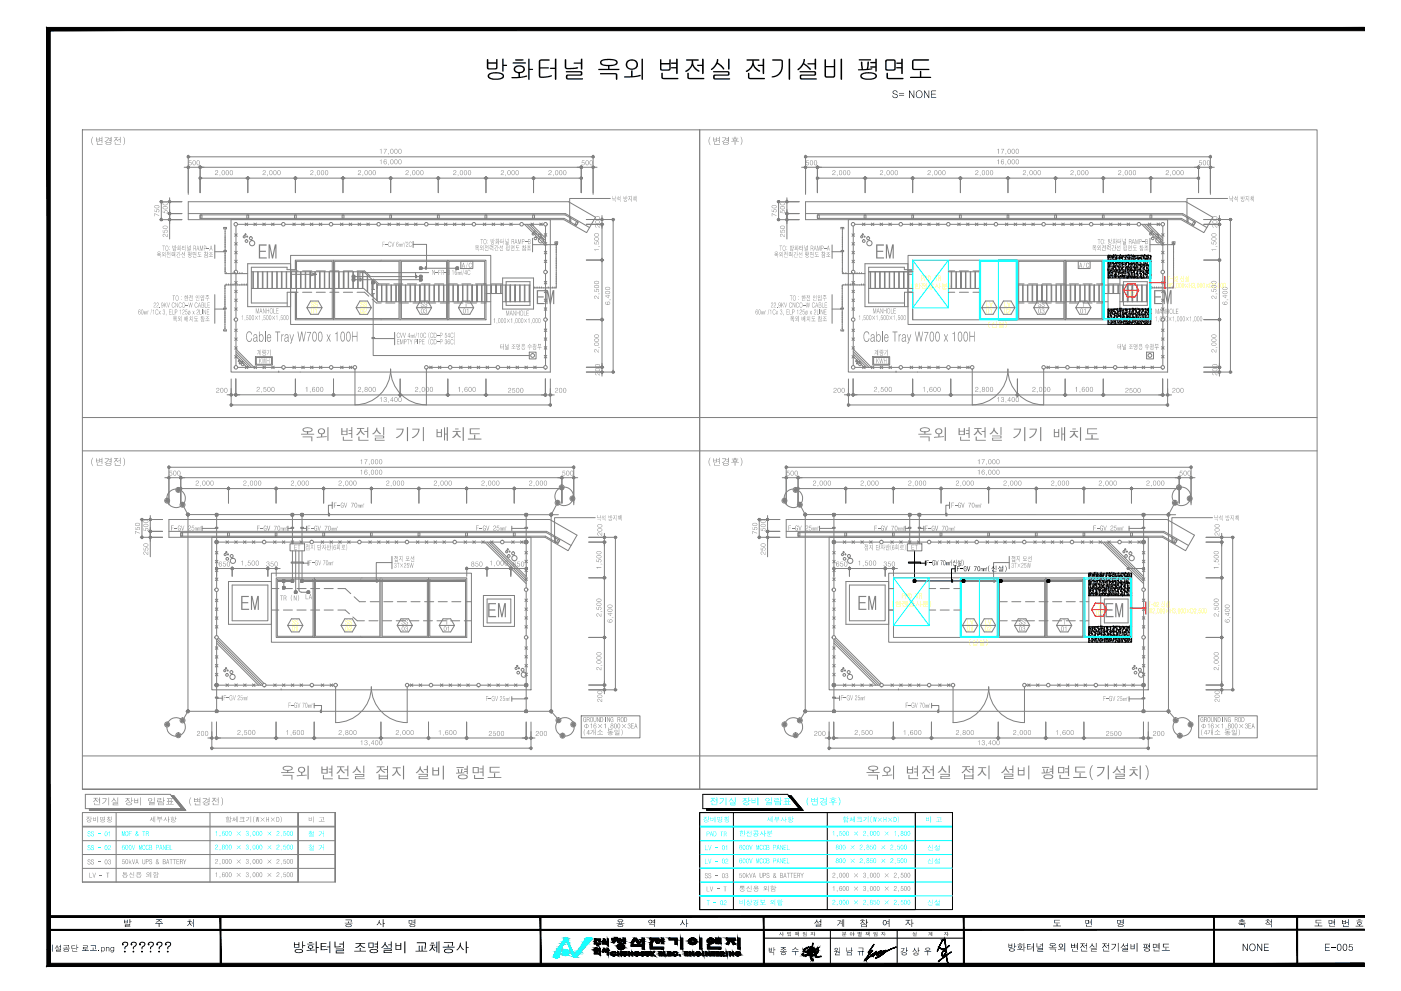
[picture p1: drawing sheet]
<svg xmlns="http://www.w3.org/2000/svg" width="420mm" height="297mm" viewBox="0 0 420 297" stroke-linecap="round" stroke-linejoin="round" font-family="sans-serif">
<!-- layer: 0 -->
<g fill="#000">
<path d="M267.9 27.2l.7-.1 .5 .4-.1 .3-.2-.5h-.5l-.4 .3 .2 .4 1 .4 .1 .7-.4 .3h-.7l-.4-.5v-.3l.5 .6h.5l.4-.3-.2-.4-1.1-.5-.1-.5zM272.6 27.2h.3l1.1 1.9v-2h.2v2.3l-1.4-2v2h-.2zM277.1 27.1l1.4 2v-2h.2v2.3l-1.4-2v2h-.2zM279.3 27.3l1.4-.1-1.3 .2v.7l1.2 .1-1.2 .1 .1 .8 1.2 .1v.2l-1.4-.1zM24.9 283.4h1.4v.6h-1.3v.4h1.4l-.7 .1v.4h1v.1h-2.1v-.1h.9v-.4h-.6v-.6h1.2v-.4zM29.6 284.9l.2 .2zM31.8 283.9l.1 .2 .4-.3 .5 .2v1.1h-.2l-.1-1.1-.5 .1-.1 1h-.1zM372.7 282.9h.2l1.1 1.8v-1.8h.2v2.1h-.2l-1.1-1.8v1.8h-.2zM377 282.9h.2l1.1 1.8v-1.8h.2v2.1h-.2l-1.1-1.8v1.8h-.2zM379.1 282.9h1.4v.2h-1.2v.8h1.1v.1h-1.1v.8h1.2v.2h-1.4zM397.4 282.9h1.4v.2h-1.2v.8h1.1v.1h-1.1v.9h1.3v.1h-1.5zM399.1 283.9l1.5 .1z"/>
<path d="M404.7 283h1l-.9 .1-.1 .7 .6-.2 .5 .5-.1 .6-.3 .3h-.6l-.3-.3-.1-.2h.2l.2 .3 .4 .1 .4-.5-.3-.6-.8 .2z"/>
<path d="M146.5 19.1h2.3l-.1 1.2-2.2 .1zM146.1 17.7l-.1 2.7 .2 .3 2.5 .1 .4-.2v-2.9l-.3 .1v.9h-2.3l-.1-.9zM150.7 17.6l-.1 3.8 .3 .1 .1-1.7h1l.1-.2-1.1-.2v-1.8zM146.5 22.2l-.3 .4 .2 .7 1.3 .6 2.4-.1 .7-.3 .4-.5-.3-.9-1.1-.4-1.9-.1zM146.8 22.5l1.2-.5 2.1 .2a.68 .68 0 0 1 .6 .8 .68 .68 0 0 1-.9 .5l-2.5-.1a.59 .59 0 0 1-.5-.9z"/>
<path d="M153.7 18.8l.1 .3 4-.2-.2-.2zM154.5 17.8l.1 .4 2.4-.1-.1-.3zM154.5 19.9l-.4 .5-.1 .5 .3 .5 .5 .4 1.6 .1 1-.8v-.7l-.7-.7-1.4-.1zM154.6 20.3l.8-.3 1.1 .1a.85 .85 0 0 1 .3 1.1 .85 .85 0 0 1-1.2 .4l-.5-.1a.75 .75 0 0 1-.5-1.2zM153.4 23.1l.1 .4 3.8-.3a.55 .55 0 0 0 .7-.6l-2.1 .4v-1.3h-.4v1.3zM158.4 17.6v6.2l.3 .1 .1-2.9h1l.1-.2-1.1-.2v-2.9z"/>
<path d="M161.8 17.9l-.2 .4v4.3a1.32 1.32 0 0 0 1.9 .7l1.3-.2a.4 .4 0 0 0 .5-.1 .4 .4 0 0 0 0-.5l-2.3 .5a.66 .66 0 0 1-1-.4v-2.1l2.6-.1-.1-.2h-2.5l.1-1.9 2.6-.1 .2-.3zM166.4 17.7v2.6h-1.4l-.1 .2 .2 .2h1.3v3l.3 .2 .2-.2v-6z"/>
<path d="M169.4 17.8v2.2a1.47 1.47 0 0 0 2 .7l1.3-.1a.32 .32 0 0 0 .5 0 .32 .32 0 0 0-.1-.5l-2.3 .3a.7 .7 0 0 1-1-.4v-2.1zM172.1 18.8l.1 .3h2v1.6l.4 .1-.1-3.2-.3 .2v.9zM169.7 21.4l.1 .3h4.3l.1 .2-.1 .4-4.2 .1-.2 1 .4 .4h4.6l.2-.2-.2-.1-4.5-.1 .1-.7h4.1l.3-.4v-.6l-.3-.3z"/>
<path d="M180.2 18.1l-.3 .5 .1 .5 .3 .3 .8 .3h2.9l.9-.3 .3-.5-.2-.7-1.1-.5h-2.3zM180.6 18.3l1.8-.3 1.8 .2a.54 .54 0 0 1 .5 .3 .54 .54 0 0 1-.1 .6l-1.3 .3-2.4-.1a.52 .52 0 0 1-.5-.4 .52 .52 0 0 1 .2-.6zM179.5 20.7v.3h6.1l.2-.2-.2-.2h-2.8l-.1-1-.3 .2v.8zM180 21.9l.1 .4h4.5l.1 1.5 .3 .1 .2-.2v-1.3l-.4-.5z"/>
<path d="M188.2 18.2l-.6 1 .2 .9 .4 .4 .6 .3 .9 .1 1.3-.6 .3-1.2-.5-.9-.9-.4h-.8zM188.5 18.5l.6-.3 1.2 .1 .6 .8-.2 .9-.9 .5-1.2-.2-.5-.7zM187.2 22.9l.1 .4 4.2-.3a.38 .38 0 0 0 .5-.1 .38 .38 0 0 0 0-.5l-2.3 .4v-1.6l-.2-.1-.2 .2v1.5zM192.4 17.6v6.2l.3 .1 .1-6.2z"/>
<path d="M198.4 19.3h2.3v1.4l-2.3 .1zM198.1 17.8l-.1 3.2 .4 .2h2.2l.4-.2 .2-3.1-.5-.1v1.1h-2.3v-1zM201.3 18.8l-.1 .2 .3 .1h1.3v1h-1.4l-.2 .3 1.6 .1v1.5l.3 .2 .1-4.4-.4-.1v1zM198.4 21.9l-.1 1.2a.66 .66 0 0 0 .8 .7h4.2l.1-.3-4.5-.2-.1-1.3z"/>
<path d="M205.8 17.8v.4h1.6l-.2 1.5-1 1.1a.55 .55 0 0 0-.5 .8l1.2-.8 .7-1.2 .5 .8 .8 .7a.51 .51 0 0 0 .4 .4 .51 .51 0 0 0 .5-.3l-1.4-1-.5-1.3v-.7h1.6v-.4zM210.6 17.7v1.7h-1.4l-.2 .2 .2 .2h1.4v2.2l.2 .2 .2-.2v-4.2zM206.2 21.9l-.1 1.2a.66 .66 0 0 0 .8 .7h4.2l.1-.3-4.5-.2-.1-1.3z"/>
<path d="M215 17.7l-.5 1.6-1 1.2a.28 .28 0 0 0-.3 .2 .28 .28 0 0 0 .2 .3 .28 .28 0 0 0 .3-.2l1-1a.52 .52 0 0 1 .2-.5 .52 .52 0 0 1 .6 .1l.9 .8a.55 .55 0 0 0 .8 .5l-1.2-1.4a.77 .77 0 0 1-.6-1.3v-.2zM218.4 17.7l-.1 3 .3 .2 .2-.2v-2.9zM213.9 21.3l.1 .4h4.2l.1 .2-.1 .4-4.1 .1-.2 .3 .2 1.1 4.9-.1-.1-.2-4.6-.1 .2-.7h4l.3-.5-.3-.8z"/>
<path d="M224 17.8v.4h1.6l-.2 1.5-1.4 1.4a.31 .31 0 0 0-.3 .2 .31 .31 0 0 0 .3 .4 .31 .31 0 0 0 .3-.3l.9-.8 .6-1 .4 .7 .9 .9a.43 .43 0 0 0 .4 .3 .43 .43 0 0 0 .5-.3l-1.5-1.2-.5-1.2v-.6h1.7v-.4zM228.8 17.7l-.1 1.7h-1.3l-.2 .3 1.5 .1v2.2l.3 .2 .2-.2v-4.3zM224.4 21.9l-.1 1.4 .4 .4h4.7l-.1-.4h-4.4l-.2-1.4z"/>
<path d="M231.7 17.8l-.1 .4h2.5l.3 .2-.1 1.8-.4 1.3-.8 .9-1.2 .4a.3 .3 0 0 0-.4 .1 .3 .3 0 0 0 .1 .4 .3 .3 0 0 0 .4-.1l1.1-.3 1.1-1.1 .6-1.4v-2.1l-.6-.5zM236.6 17.6l-.1 6.1 .3 .2 .2-6.2z"/>
<path d="M241 17.7l-.4 1.4-1.4 1.7a.46 .46 0 0 0 .5 .2 .46 .46 0 0 0 .3-.4l.6-.6a.52 .52 0 0 1 .4-.6 .52 .52 0 0 1 .6 .3l.8 .7a.42 .42 0 0 0 .3 .4 .42 .42 0 0 0 .4-.1l-1.3-1.3a.67 .67 0 0 1-.6-.4 .67 .67 0 0 1 .2-.7v-.5zM242.2 19l.1 .3h2v1.4l.2 .2 .3-.1-.1-3.2-.4 .2v1.1zM239.9 21.3v.4l4.4 .1-.1 .5h-4l-.4 .4v.8l.3 .3 4.9-.1-.2-.2h-4.4l-.1-.2 .1-.6h4.1l.3-.4v-.6l-.3-.3z"/>
<path d="M257.6 17.8l.1 .3 3.5-.1-.1-.2zM258.2 18.5l.2 2.2-1 .1a.53 .53 0 0 0 .3 .4 .53 .53 0 0 0 .6-.1l2.5-.2a.42 .42 0 0 0 .5 0 .42 .42 0 0 0 .2-.4h-.6a.35 .35 0 0 1-.5 .1 .35 .35 0 0 1 .1-.6v-.7a.43 .43 0 0 0 .2-.5 .43 .43 0 0 0-.5-.2l-.1 1.2a.67 .67 0 0 1-.8 .9 .48 .48 0 0 1-.6-.1 .48 .48 0 0 1 0-.6l-.1-.7a.51 .51 0 0 0 .1-.5 .51 .51 0 0 0-.5-.3zM261.1 18.6v.4h1.4v.9h-1.3l-.2 .3 1.5 .1v1.1h.4l.1-3.6-.5-.1v.9zM258.2 22.2l-.2 .3 .1 .8 .7 .4 1 .2 2.1-.1 .8-.4 .3-.5-.5-.9-1.2-.4-1.9 .1zM258.5 22.5l1.3-.5 2.2 .2a.64 .64 0 0 1 .5 .8 .64 .64 0 0 1-.8 .4l-1.9 .2-.8-.2a.59 .59 0 0 1-.5-.9z"/>
<path d="M265.9 18.3h2.3l-.1 2.5-2.2-.1zM265.6 18l-.1 .3v2.6l.4 .3 2.6-.2 .1-.3-.1-2.7-.4-.2zM268.8 18.8l.1 .3h1.4v1h-1.4l-.1 .3 1.5 .1v1.5l.4 .2v-4.4l-.4-.1v1zM265.9 21.9l-.1 1.2a.66 .66 0 0 0 .8 .7h4.1l.3-.3-4.6-.2-.1-1.3z"/>
<path d="M273.6 18l-.1 2.5 .3 .4h4.9l-.1-.3h-4.5l-.1-.1v-2.3h4.5l.2-.2-.2-.2h-4.3zM273 23v.4l6.3-.1-.3-.3h-2.7v-1.6l-.2-.2-.2 .2v1.6z"/>
<path d="M247.7 20.2h2.3v2.6h-2.2zM247.3 17.8v5.1l.5 .4 2.4-.1 .3-.3v-5.1l-.5 .1v1.9h-2.3v-1.9zM252.2 17.6l-.1 6.1 .3 .2 .1-6.2z"/>
<path d="M269.6 28.5v.1h1.5v-.1zM269.6 27.9v.1h1.5v-.1z"/>
<path d="M274.6 28.2a1.1 1.1 0 0 0 2.2 0 1.1 1.1 0 0 0-2.2 0zM274.7 28.2a.95 .95 0 0 1 1.9 0 .95 .95 0 0 1-1.9 0z"/>
<path d="M15.7 283.1v2.2h.2v-2.1zM14.6 283.4l-.2 .8-.4 .3 .3 .1 .4-.7 .6 .7 .1-.1-.6-.6v-.5z"/>
<path d="M17 283.3l-.1 .5-.5 .4 .1 .2 .6-.7 .3 .5h.3zM18.1 283.2v.5l-.5 .2h.5v.4h.2v-1.1zM16.8 284.4l1.3 .1v.2h-1.3v.5h1.5l-1.3-.1v-.2h1.3v-.5z"/>
<path d="M18.9 284.1l2 .1-1-.1 .1-.3h-.2v.3zM19.1 283.3l1.4 .1-.1 .5h.2l.1-.6zM19.3 284.7l-.1 .3 .3 .1 1-.1-.2-.4zM19.2 284.6l1.1-.1 .3 .2 .1 .3-.5 .3h-.7l-.4-.3z"/>
<path d="M21.4 283.4v1l1.3-.1-1.1-.1v-.6l.9-.2zM23 283.1l.1 1.7v-.7h.4v-.2h-.4v-.8zM21.7 284.6v.6h1.5l-1.4-.1 .1-.5z"/>
<path d="M27.2 283.4v.1h1.4l-.1 1h.2l.1-1.1zM27 284.8v.2h2.1v-.2h-1.1v-.8h-.2v.8z"/>
<path d="M30.3 283.9l.2 1.6v-.6l.3 .3 .6-.3v-.7l-.3-.3-.6 .2zM30.4 284.5a.5 .5 0 0 1 1 0 .5 .5 0 0 1-1 0z"/>
<path d="M33.3 283.9l-.1 1 .6 .2 .3-.3v.3l-.3 .2-.5-.2-.1 .2 .7 .1 .3-.3v-1.2l-.1 .2-.5-.3zM33.2 284.4a.45 .45 0 0 1 .9 0 .45 .45 0 0 1-.9 0z"/>
<path d="M304.2 282.7v1.5h.1v-.5h.5v-.2h-.5l.1-.8zM302.5 282.8v1.2h1.1v-1.2h-.2v.4h-.8v-.4zM302.6 283.4h.8v.5h-.8zM302.7 284.5l1.2-.2 .4 .3v.3l-.4 .3h-.9l-.4-.3zM302.8 284.6v.3l.4 .1 1-.2-.5-.3z"/>
<path d="M305.6 282.8l.7 .1zM305.2 283.1v.2h1.5v-.2zM307 282.7v2.5h.2v-1.2l.4-.1h-.4v-1.2zM305.5 283.6l-.2 .4 .5 .2v.3h-.8l.1 .2 1.7-.1-.8-.1v-.3l.5-.3-.2-.3zM305.6 283.9a.32 .32 0 0 1 .6 0 .32 .32 0 0 1-.6 0z"/>
<path d="M309.8 282.7v1.1h-.5v.1h.5v1.3h.2v-2.5zM308 283v1.6l1.4-.1v-.2l-1.2 .1v-.6h.9l-.9-.1v-.5h1v-.2z"/>
<path d="M310.9 282.7v1.2l1.3-.1h-1.1v-1.1zM311.9 283.1v.2h.7v.8h.2v-1.4h-.2v.4zM311.1 284.2v.2h1.5v.2h-1.5v.7h1.7v-.2h-1.5v-.3h1.5v-.6z"/>
<path d="M314.9 282.8l-.1 .5 .6 .3h.8l.4-.4-.4-.5zM315 283.1l1-.3 .4 .4-.4 .2h-.7zM314.5 283.9l2.4 .1-1.1-.1v-.4h-.2v.4zM314.8 284.4v.1h1.6v.8h.2v-.9z"/>
<path d="M319.2 282.7v2.5h.2v-2.5zM317.7 283l-.2 .6 .6 .3v.5l-.8 .1 .1 .2 1.7-.2v-.2l-.8 .1v-.4l.5-.4v-.5l-.4-.2zM317.7 283.4a.45 .45 0 0 1 .9 0 .45 .45 0 0 1-.9 0z"/>
<path d="M323 282.6v.6h-.5l.5 .2v.4h-.5v.1h.5v.8h.2v-2.1zM321.5 284.5v.7h1.7l-1.5-.2v-.5zM321.2 282.8v1.3h1.2v-1.3h-.3v.5h-.7v-.5zM321.4 283.5h.7v.5h-.7z"/>
<path d="M324 282.8v.2h.6l-.1 .4-.6 .6 .1 .2 .6-.8 .5 .6h.3l-.7-.9 .6-.3zM325.8 282.7v.7h-.5v.1h.5v1.1h.2v-1.9zM324.3 284.4v.8h1.8v-.2h-1.7l.1-.6z"/>
<path d="M328.7 282.6v1.5h.1l.1-1.4zM327.4 282.8l-.1 .6-.6 .5h.3l.5-.6 .7 .7 .1-.2zM327.1 284.2l1.6 .2v.2h-1.5v.6h1.7l-1.6-.2v-.3h1.5v-.5z"/>
<path d="M330.6 282.8v.2h.6v.2l-.8 .8 .3 .1 .5-.7 .5 .6h.3l-.7-.9 .6-.3zM332.4 282.7v.7h-.5v.1h.5v1.1h.2v-1.9zM330.9 284.4v.8h1.8v-.2h-1.7l.1-.6z"/>
<path d="M333.4 282.9v.2h1.1l-.4 .9-.8 .6 .1 .1 .9-.6 .4-1.2zM335.3 282.6v2.7h.1l.1-2.7z"/>
<path d="M336.8 282.8l-.1 .6-.6 .5 .1 .2 .7-.7 .5 .6 .2-.1-.5-.5-.1-.6zM338.1 282.7v.6h-.6v.2h.6v.6h.2v-1.4zM336.6 284.2l1.5 .1v.3h-1.5v.6h1.7v-.2h-1.5v-.3h1.5v-.5z"/>
<path d="M340.9 282.6v2.7h.2v-2.6zM339.1 283v1.5h1.2v-1.5h-.3v.5h-.8l.1-.5zM339.2 283.6h.8v.7h-.8z"/>
<path d="M344.7 282.7v.5h-.5v.2h.5v.2h-.5v.2h.5v.5h.2v-1.6zM342.9 282.9v.2h1.3v-.2zM343.1 283.3l.1 .7h-.4v.2l1.5-.1-.5-.2 .1-.6-.1-.1-.2 .7-.2 .1-.1-.7zM343.2 284.5l1.3-.2 .3 .2 .1 .4-.4 .3h-.9l-.4-.2zM343.4 284.6v.3l.4 .1 .9-.2-.1-.2-.4-.1z"/>
<path d="M345.8 282.9v1.2h1v-1.2zM345.9 283.1h.8v.8h-.8zM347.5 282.6v.6h-.5v.2h.5v.4h-.5v.1h.5v.7h.2v-2zM346 284.4v.7h1.8v-.1h-1.6v-.6z"/>
<path d="M348.8 282.9v1h1.7l-1.5-.1v-.7h1.5v-.2zM348.4 284.8v.2h2.4v-.2h-1.1l.1-.7h-.2v.7z"/>
<path d="M375.1 283l-.4 .6v.9l.4 .5h.8l.6-.6v-1l-.6-.6zM375 283.3l.8-.3 .4 .4 .1 .8-.4 .7h-.5l-.4-.3-.2-.5z"/>
<path d="M401.3 283l-.3 .5v1l.3 .5h.4l.5-.3 .1-1.2-.3-.5zM401.3 283.2l.5-.1 .3 .4v1l-.3 .3h-.4l-.2-.3z"/>
<path d="M403 283l-.3 .5v1l.4 .5h.4l.4-.3 .1-1.2-.3-.5zM403 283.2l.5-.1 .3 .4v1l-.3 .3h-.3l-.3-.3z"/>
</g>
<!-- layer: SHEET|xref-box$0$DOGAK -->
<g fill="#000" stroke="#000" stroke-width=".3">
<path d="M66 274.7l.3 14.5v-14.5zM66 274.7l.3 14.5h-.3z"/>
<path d="M162 274.7l.2 14.5v-14.5zM162 274.7l.2 14.5h-.2z"/>
<path d="M228.9 274.7l.3 14.5v-14.5zM228.9 274.7l.3 14.5h-.3z"/>
<path d="M288.9 274.7l.3 14.5v-14.5zM288.9 274.7l.3 14.5h-.3z"/>
<path d="M363.9 274.7l.3 14.5v-14.5zM363.9 274.7l.3 14.5h-.3z"/>
<path d="M388.9 274.7l.3 14.5v-14.5zM388.9 274.7l.3 14.5h-.3z"/>
<path d="M14.5 275h394.7v-.5zM14.5 274.5h394.7l-394.7 .5z"/>
<path d="M14.5 278.8h394.7v-.2zM14.5 278.6h394.7l-394.7 .2z"/>
<path d="M14 289.7h395.2v-1zM14 289.7l1.1-1h394.1zM14 8.2v281.5l1.1-1zM14 8.2l1.1 1v279.5zM14 8.2l1.1 1 394.1-1zM15.1 9.2l394.1-1v1z"/>
</g>
<g fill="#000">
<path d="M38.8 275.5v1.3h.3v-.4l.4-.2h-.4v-.7zM37.2 275.7v1h1.1v-1h-.2v.3h-.7v-.3zM37.4 276.2h.7v.4h-.7zM37.5 277l1.3 .1v.2h-1.3v.5h1.6l-1.4-.1v-.3h1.3v-.4z"/>
<path d="M46.8 275.6v.1h.9l-.4 .5-.6 .1 .2 .2 .8-.6 .5 .5h.5l-.9-.6 .8-.1v-.1zM46.6 276.7v.2h1v.9h.2v-.9h1.1v-.2z"/>
<path d="M57.9 275.5v1.1h-.4v.1h.4v1.2h.2l.1-2.4zM56.6 275.7v.2h.6v-.2zM56.2 276.1v.1h.6v.3l-.3 .6-.5 .3h.5l.4-.7 .5 .8 .2-.2-.5-.4-.1-.7h.5v-.1z"/>
<path d="M103.4 276.6l2.3 .1-1.1-.1v-.4h-.2v.4zM103.6 275.6v.2h1.7l-.1 .6 .2 .1v-.9zM103.8 277.3l.4 .4 1.1-.2-.5-.4zM103.7 277.2l1.3-.2 .4 .2v.4l-.3 .2h-1.1l-.3-.2z"/>
<path d="M113.7 275.8l-.2 .8-.6 .6 .2 .1 .6-.8 .5 .7 .3-.1-.5-.4-.1-.9zM114.8 275.5v2.4h.2v-1.1h.4v-.1h-.4v-1.2z"/>
<path d="M122.6 275.8v1h1v-1zM122.8 275.9h.7v.8h-.7zM123.9 276l.5 .1v.4l-.5 .2h.5v.3h.1l.1-1.5h-.2v.5zM123 277.4l.5 .3 .9-.2-.5-.3zM123 277.2l1.2-.1 .3 .5-.4 .2h-1l-.3-.2z"/>
<path d="M185.4 275.9l1-.2 .3 .3-.9 .2-.4-.1zM185.3 275.7v.5l.4 .2h.8l.4-.3v-.3l-.4-.2zM184.9 276.7h.7v-.3l.2 .1v.2h.5v-.3h.2v.3l.7 .2zM185.4 277.3l1.1-.1 .2 .3-.2 .2h-.8zM185.4 277.2l-.2 .4 .3 .2h.9l.5-.2-.4-.5z"/>
<path d="M195.7 275.9v.2h.5v.4l-.5 .1h.5v.3h.3v-1.4h-.3v.4zM194.5 276.3a.58 .58 0 0 0 1.1 0 .58 .58 0 0 0-1.1 0zM194.6 276.2a.45 .45 0 0 1 .9 0 .45 .45 0 0 1-.9 0zM194.7 277l1.5 .2v.6h.2v-.8z"/>
<path d="M204.6 275.7l-.1 .8-.6 .7 .1 .1 .7-.8 .6 .8 .1-.2-.5-.6-.1-.7zM205.8 275.5v2.4h.2v-1.1l.4-.1h-.4v-1.2z"/>
<path d="M234 279.4l-.3 .9 .4-.5 .4 .4zM234.7 279.3l.2 1.3v-.6l.2-.1h-.2z"/>
<path d="M237.1 279.2v.4l-.3 .1h.3l.1 .3zM236.1 279.7a.33 .33 0 0 0 .6 0 .33 .33 0 0 0-.6 0zM236.2 279.7a.24 .24 0 0 1 .4 0 .24 .24 0 0 1-.4 0zM236.3 280.1v.5h.9v-.5zM236.4 280.3h.7v.2h-.7z"/>
<path d="M238.6 279.4l.3 .1zM238.4 279.6l.3 .1-.3 .3 .3-.2 .4 .2-.3-.2 .2-.2zM239.2 279.3v.8l.1-.3 .3 .3v-.9l-.2 .5zM238.5 280.2l.9 .1 .2 .3v-.4z"/>
<path d="M240.8 279.7a.35 .35 0 0 0 .7 0 .35 .35 0 0 0-.7 0zM240.9 279.7a.22 .22 0 0 1 .4 0 .22 .22 0 0 1-.4 0zM241.8 279.3l.1 .8zM240.9 280.1v.5h1v-.5zM241 280.2h.8v.3h-.8z"/>
<path d="M243.1 279.4l.4 .1v.2l-.4 .5 .4-.4 .4 .5-.3-.8 .4-.1zM244.1 279.3l.1 1.3v-.6l.3-.1h-.3z"/>
<path d="M244.9 275.6l-.2 .7-.5 .4 .1 .1 .6-.6 .5 .5 .2-.1zM246.1 275.5v.6h-.5v.2h.5v.5h.2v-1.3zM244.6 276.9l1.5 .1v.3h-1.4v.5h1.6l-1.5-.1v-.3h1.5v-.5z"/>
<path d="M252.5 275.6v.7h-.5l.5 .1v.4l-.5 .1h.5v.8h.2v-2.1zM253 275.5v2.3h.1v-2.3zM251.1 275.8l.8 .1-.2 .8-.7 .6 .2 .1 .6-.7 .3-.9z"/>
<path d="M252.8 279.5h.7v.3h-.7zM252.7 279.3v.5h.9v-.5l-.1 .2zM252.5 280l.6 .1v.2l.1-.2h.6zM252.7 280.2v.4h.9l-.8-.1z"/>
<path d="M255.9 279.2l.1 1.4v-.4h.3l-.3-.1v-.3l.3-.1h-.3zM254.8 279.9a.41 .41 0 0 0 .8 0 .41 .41 0 0 0-.8 0zM254.9 279.9a.35 .35 0 0 1 .7 0 .35 .35 0 0 1-.7 0z"/>
<path d="M257.2 279.3v.7h.7v-.7l-.1 .2h-.5zM257.3 279.6h.5v.3h-.5zM257.9 279.5l.4 .1v.2l-.4 .1 .4 .1v-.7v.2zM257.4 280.1l.9 .1-.9 .1v.3h1h-.9v-.2h.8v-.3z"/>
<path d="M259.8 279.4l.3 .1zM259.6 279.6l.3 .2-.4 .2 .4-.2 .4 .2-.3-.3 .3-.1zM260.3 279.3v.8l.1-.3 .3 .3v-.9l-.1 .5zM259.7 280.2l.9 .1 .1 .3v-.4z"/>
<path d="M259.7 275.5v1.5h.2v-.5h.4v-.2h-.4v-.8zM258.3 275.6l.7 .1zM258 275.9v.2h.6l-.3 .5-.4 .2 .2 .2 .6-.6 .5 .5 .2-.1-.6-.6 .6-.3zM258.3 277.1v.8h1.6v-.8zM258.5 277.2h1.2v.5h-1.2z"/>
<path d="M262 279.7a.33 .33 0 0 0 .6 0 .33 .33 0 0 0-.6 0zM262.1 279.7a.22 .22 0 0 1 .4 0 .22 .22 0 0 1-.4 0zM263 279.3l.1 .8zM262.1 280.1v.5h1v-.5zM262.2 280.2h.8v.3h-.8z"/>
<path d="M264.3 279.4l.4 .1v.3l-.5 .4 .5-.4 .4 .5-.3-.8 .3-.1zM265.3 279.3l.1 1.3v-.6l.3-.1h-.3z"/>
<path d="M266.6 275.5v.7h-.5v.2h.5v.4l-.5 .2h.5v.8h.1v-2.3zM265 275.9l-.2 1 .3 .4h.4l.4-.4v-.7l-.4-.4zM265 276.1l.4-.2 .3 .3-.2 1-.5-.2z"/>
<path d="M271.6 275.7v.2h.6v.3l-.7 1h.3l.5-.7 .5 .7h.3l-.4-.3-.3-.7v-.3h.6v-.2zM273.4 275.5v2.3h.1v-1h.5v-.2h-.5v-1.1z"/>
<path d="M274 279.3l-.3 .7 .4-.4 .4 .3zM274.7 279.3v.3l-.3 .1h.3l.1 .3zM273.9 280.1l.8 .1-.8 .1v.3h1l-.9-.1v-.2h.8v-.2z"/>
<path d="M279.2 279.3v.4h-.3l.3 .3-.3 .1h.3l.1 .4zM279.5 279.3l.1 1.3zM278.4 279.5h.4l-.5 .8h.2l.5-.8z"/>
<path d="M283.2 279.4l.3 .1v.2l-.4 .5 .4-.4 .4 .5-.3-.8 .4-.1zM284.1 279.3l.2 1.3v-.6l.2-.1h-.2z"/>
<path d="M316.2 275.7v1h1.7l-1.6-.1v-.7l1.6-.2zM315.8 277.5v.1h2.4v-.1h-1.1v-.7h-.2v.7z"/>
<path d="M325.5 275.8v1h1.1v-1zM325.7 275.9h.7v.8h-.7zM327.2 275.5v.5h-.5l.5 .2v.3h-.5v.2h.5v.6h.2v-1.8zM325.7 277.1v.7h1.7l-1.4-.2v-.5z"/>
<path d="M335 275.8v1h1.1v-1zM335.2 275.9h.7v.8h-.7zM336.2 276l.5 .1v.4l-.5 .2h.5v.3h.3v-1.5h-.3v.5zM335.5 277.3l-.1 .3 .3 .1 1-.2-.3-.3zM335.3 277.3l1.2-.3 .5 .5-.4 .3h-.8l-.5-.2z"/>
<path d="M371.6 275.8l.7 .1-.8 .4 .1 .2 .8-.4 .6 .3 .4-.1-.9-.3 .8-.2zM372.1 275.5v.2h.7v-.2zM371.3 276.6v.2h1v.3l.2-.3h1.1v-.2zM371.6 277.1v.2h1.5v.6h.2v-.8z"/>
<path d="M379.5 275.9l.6 .2-.2 .4-.5 .3 .1 .2 .7-.6 .4 .4h.3l-.6-.5v-.2l.5-.2zM379.9 275.6v.1h.6v-.1zM381.3 275.5v.7h-.5v.2h.5v.5h.2v-1.3zM379.8 277.1l1.5 .1v.7h.2v-.8z"/>
<path d="M394.6 275.7v1h1.7l-1.6-.1v-.7l1.6-.2zM394.2 277.5v.1h2.4v-.1h-1.1v-.7h-.2v.7z"/>
<path d="M398.5 275.8v1h1v-1zM398.6 275.9h.8v.8h-.8zM400.2 275.5v.5h-.5l.5 .2v.3h-.5v.2h.5v.6h.1l.1-1.8zM398.7 277.1v.7h1.7l-1.5-.2v-.5z"/>
<path d="M404.3 275.5v.9h-.6v.1h.6v.8h.1l.1-1.7zM402.5 275.8v1.2h1.1v-1.2h-.1v.4h-.8v-.4zM402.7 276.4h.8v.4h-.8zM402.8 277.2v.6h1.7v-.2h-1.5v-.4z"/>
<path d="M407.3 275.6v.2h.7v-.2zM406.8 276l1.8 .1zM407.2 276.4l-.2 .5 .6 .3v.3h-1v.2h2.2v-.2h-1v-.3l.5-.3-.1-.5zM407.3 276.5h.7l.2 .2-.7 .3-.3-.1z"/>
<path d="M90.6 282.2v2.1h.3v-.7h.7v-.2h-.7v-1.2zM88.2 282.4v1.6h1.6v-1.5l-.3-.1v.6h-1.1v-.5zM88.4 283.2h1.1v.7h-1.1zM88.4 284.8l.6-.3h1.3l.5 .3 .1 .4-.7 .4h-1.2l-.6-.3zM88.8 284.8l-.1 .4 .7 .3 .9-.1 .3-.3-.6-.4z"/>
<path d="M92.7 282.4v.2h1v-.2zM92.1 282.9v.2h2.2v-.2zM94.7 282.2v3.5h.3v-1.6h.7v-.2h-.7v-1.7zM92.6 283.4l-.3 .5 .2 .3 .6 .2v.3h-1.2l.1 .3 2.4-.2v-.1h-1.1v-.3l.6-.3-.1-.6zM92.6 283.7l.8-.2 .3 .4-.3 .3h-.5z"/>
<path d="M98.8 282.2v1.5h-.8v.2h.8v1.8h.2l.1-3.4zM96.2 282.7v2.1l2-.1v-.2l-1.7 .1v-.8h1.2v-.2h-1.2v-.7h1.4v-.2z"/>
<path d="M100.3 282.3v1.7l1.9-.2v-.2l-1.6 .1v-1.4zM101.8 282.8v.3h1.1v1.1h.2v-2h-.2v.6zM100.7 284.3v.2h2.2v.4h-2.2v.9h2.5v-.3h-2.2v-.4h2.1v-.8z"/>
<path d="M106.6 282.7v.2h1.3l-.3 .6-1.1 .4 .2 .3 .6-.2 .7-.7 .8 .7 .5 .2 .2-.3-1-.3-.4-.7h1.4v-.2zM106.2 285v.2h3.6v-.2h-1.7l.1-.8h-.3v.8z"/>
<path d="M110.5 282.5v1.6h1.5v-1.6zM110.7 282.8h1.1v1.1h-1.1zM112.3 282.8v.3h.8v.6h-.8v.2h.8v.5h.3v-2.2h-.3v.6zM111.2 284.9v.4l.4 .1h1.1l.4-.3v-.2l-.6-.2zM110.9 284.7l.8-.2h1.1l.6 .3v.4l-.6 .4h-1.3l-.6-.3z"/>
<path d="M115.4 282.4l-.3 .9-.8 .7 .2 .2 1-1.1 .6 .8h.4l-.7-.6-.1-.9zM117.2 282.2v.9h-.8v.2h.8v.8h.3v-1.9zM115 284.3v.2h2.2v.3h-2.2v.8h2.5v-.2h-2.2v-.4h2.2v-.7z"/>
<path d="M121.3 282.2v3.5h.3v-3.5zM118.6 282.6v2.1h1.7v-2.1h-.3v.8h-1.1v-.8zM118.9 283.6h1.1v.9h-1.1z"/>
<path d="M125 282.5v.2h2.5l-.2 1.8h.3l.1-2zM125.6 283.5v1.5h-1v.2h3.5v-.2h-1.4v-1.5h-.3v1.5h-.6l.1-1.5z"/>
<path d="M129.2 282.5v.3h1v-.3zM128.9 283.2v.2l.7 .1-.3 .8-.7 .5 .4 .2 .7-.8 .5 .7 .3-.1-.7-.9v-.5h.7v-.2zM130.9 282.3v1.5h-.7v.2h.7v1.4h.2l.1-3.1zM131.5 282.2v3.5h.3v-3.5z"/>
<path d="M132.8 283.8v.2h3.5v-.2h-1.7l-.1-.7h-.2v.7zM133.1 282.4v.2h2.5l-.1 .9 .2 .1 .2-1.2zM133.5 284.9v.3l.5 .3h1l.6-.3-.1-.4-.6-.2h-1zM133.3 284.7l.7-.3h1.3l.5 .3 .1 .5-.6 .4-1.4 .1-.7-.4z"/>
<path d="M138 282.5l-.4 1.4-.8 .8 .3 .2 .6-.6 .3-.7 .8 1.1 .4-.1-.8-.7-.2-1.3zM139.7 282.2v3.5h.3v-1.6h.6v-.2h-.6v-1.7z"/>
<path d="M232 283.9l.1 1.4v-.5h.4v-.2h-.4l.1-.7zM230.6 284.1v1.1h.9v-1.1h-.1v.3h-.7v-.3zM230.7 284.5h.7v.5h-.7zM230.7 285.5l1.3 .1 .1 .7v-.8z"/>
<path d="M234.2 283.9v.2h.7l-.3 .4-.5 .2 .1 .1 .7-.5 .6 .4 .3-.1-.7-.4 .6-.1v-.2zM233.9 285v.2h2.1v-.2h-1l.1-.3h-.2v.3zM234.3 285.6l.9-.2 .4 .2 .1 .4-.4 .2h-.7l-.4-.2zM234.4 285.7v.2l.3 .2h.5l.3-.3-.2-.2z"/>
<path d="M237.6 284.6l.2 .2 .7-.6 .6 .5 .4-.1-.5-.1-.6-.6-.3 .6zM237.5 285.1v.2h.9v1h.2v-1h.9v-.2z"/>
<path d="M251.7 284v1.4h-.5v.2h.5l.1 .2 .1-1.8zM250.3 284.6a.5 .5 0 0 0 1 0 .5 .5 0 0 0-1 0zM250.5 284.5a.31 .31 0 0 1 .6 0 .31 .31 0 0 1-.6 0zM250.1 285.1v.2h.6v.4h.2v-.4l.6-.1v-.2zM250.4 285.7v.6h1.5v-.2h-1.3v-.4z"/>
<path d="M253.8 284v1.2l1.3-.2-.1-.2-1.1 .2v-1zM255.2 284v1.3h.2v-.4l.3-.2h-.3v-.7zM254.1 285.6h1.1v.6h-1.1zM254 285.5v.9h1.4v-.9z"/>
<path d="M257.5 284.1l1.2 .1 .1 1.1 .1-1.2zM257.2 285.1v.2h.5v1.1h.1v-1.1h.8v1.1h.1v-1.1h.5v-.2z"/>
<path d="M271.7 283.9v1.5h.2v-.4h.3v-.2h-.3v-.9zM270.2 284.2l.8 .1-.2 .5-.7 .5 .2 .2 .6-.5 .3-.8zM270.7 285.7l-.1 .3 .3 .2 .9-.2-.3-.4zM270.5 285.6l1.1-.1 .3 .5-.3 .3h-.9l-.3-.2z"/>
<path d="M274.2 284.1l-.1 .6-.5 .6h.3l.4-.7 .6 .7 .1-.1zM275.3 284v1.5h.1v-.5l.4-.1h-.4v-.9zM274.1 285.8l.4 .4 .8-.1-.3-.4zM274 285.8l1.2-.2 .2 .5-.3 .3h-.8l-.3-.3z"/>
<path d="M277.2 285.1h2.1v.2h-1v1.1h-.1v-1.1h-1zM277.6 284.2l-.1 .4 .4 .3h.7l.4-.3-.1-.4-.3-.1zM277.7 284.4l.8-.2a.35 .35 0 0 1 .1 .5 .35 .35 0 0 1-.5 0z"/>
</g>
<path d="M249 278.7v10.5M269.1 278.7v10.5M229.1 281.2h59.9" fill="none" stroke="#000" stroke-width=".3"/>
<!-- layer: 0 -->
<g fill="#000" stroke="#000" stroke-width=".3">
<path d="M178.3 282.2h.4zM178.6 285.3h.5zM178.6 284.3h.4zM179.6 282.2h.5zM180.6 282.3h.4l-.1 .2zM180.6 285.3h.4zM181.2 281.8h.3l.3 .5zM181.3 284.9h.4l.1 .4zM183.5 285.5h1.1zM183.6 282.5h.7l-.2 .2zM183.8 286.5h.6zM183.9 285.3h.3z"/>
<path d="M184.4 286.2h.4zM184.5 285.6h.2zM184.5 285.6h.1zM184.6 286.1h.2zM184.8 281.8h.8l.4 .7zM185.7 284.6h1zM185.9 282.9h.4zM187.1 286.4h.6zM189.2 282.6h.7l-.1 .2zM190.8 282.2h.7l.3 .4zM190.7 285.3h.6zM191 286.1h.7z"/>
<path d="M191.3 285.6h.3zM192.4 286.4h.6zM192.4 285.3h.6zM192.3 286.1h.2zM192.6 285.3h.3zM192.8 286h.4zM192.9 285.6h.2zM193.9 286.4h.6zM194.9 282.6h.8l-.2 .2zM196.2 281.8h.8l.6 .8zM202.1 286.4h.7zM202.3 285.3h.4z"/>
<path d="M206.8 282.9h1.8l-.4 .2zM207.2 281.2h.9zM209 286.4h.7zM209.2 285.3h.4zM213 282.8h.3zM212.8 281.2h.8zM216.1 286.5h.3zM216.8 285.8h.3zM217.9 282.9h.7l-.2 .3zM219.1 281.9h.8l.6 1zM220.9 286.4h.7zM221 285.3h.4z"/>
<path d="M178.2 282.6v.4h1.9zM178.2 282.6h1.9v.4z"/>
<path d="M178.2 285.6v.3h1.9zM178.2 285.6h1.9v.3z"/>
<path d="M178.3 281.4v.4h1.8zM178.3 281.4h1.8v.4z"/>
<path d="M178.3 282.2h.4l.1-.4zM178.8 281.8h.4l-.5 .4z"/>
<path d="M178.3 284.3h1.1zM178.3 284.3h1.1zM178.3 284.3h1.1zM178.3 284.3h1.1zM178.3 284.3h1.1zM178.3 284.3h1.1z"/>
<path d="M178.3 284.3l1.1 .1zM178.3 284.3l1.1 .1z"/>
<path d="M178.3 284.4l1.1 .1zM178.3 284.4l1.1 .1z"/>
<path d="M178.3 284.5h1.1zM178.3 284.5h1.1z"/>
<path d="M178.3 284.5l1.1 .1zM178.3 284.5l1.1 .1z"/>
<path d="M178.3 284.6h1.1zM178.3 284.6h1.1z"/>
<path d="M178.3 284.6h.5zM178.3 284.6h.5z"/>
<path d="M178.3 282.2h.4zM178.3 282.2h.4z"/>
<path d="M178.3 284.3h.7zM178.6 284.2l.4 .1zM178.6 284.2l.4 .1z"/>
<path d="M178.3 284.6h.5zM178.3 284.6h.5z"/>
<path d="M178.3 284.6l.4 .1zM178.3 284.6h.4z"/>
<path d="M178.3 284.7h.3zM178.3 284.7h.4z"/>
<path d="M178.3 284.7l.3 .1zM178.3 284.7l.3 .1z"/>
<path d="M178.3 284.8l.3 .1zM178.3 284.8l.3 .1z"/>
<path d="M178.3 284.9l.5 .1zM178.3 284.9l.5 .1z"/>
<path d="M178.3 285h1zM178.3 285h1z"/>
<path d="M178.4 285l.8 .1zM178.4 285h.9z"/>
<path d="M178.4 285.1l.7 .1zM178.4 285.1h.8z"/>
<path d="M178.5 285.2l.6 .1zM178.5 285.2h.6z"/>
<path d="M178.6 285.3h.3zM178.7 285.3h.2z"/>
<path d="M178.6 284.2h.4zM178.6 284.2h.4z"/>
<path d="M178.6 285.4v.2h.4zM178.6 285.4h.4v.2z"/>
<path d="M178.3 284.6h.4zM178.3 284.6h.5z"/>
<path d="M178.8 281.8h.8zM178.8 281.8h.8z"/>
<path d="M178.8 285h.5zM178.9 285h.4z"/>
<path d="M178.8 284.6h.5zM178.8 284.6h.5z"/>
<path d="M178.9 285h.4zM179 284.9h.3z"/>
<path d="M178.8 284.6l.5 .1zM178.8 284.6l.5 .1z"/>
<path d="M178.6 284.1h.4zM178.6 284.1h.4zM178.6 284.1h.4zM178.6 284.1h.4z"/>
<path d="M178.6 284.2h.4zM178.6 284.2h.4zM178.6 284.1l.4 .1zM178.6 284.1l.4 .1z"/>
<path d="M178.9 284.7h.4zM178.9 284.7h.4z"/>
<path d="M179 284.7l.3 .1zM179 284.7l.3 .1z"/>
<path d="M179 284.9h.3zM179 284.9h.3z"/>
<path d="M179 283v.5h.4zM179 283h.4v.5z"/>
<path d="M179 284.8l.3 .1zM179 284.8l.3 .1z"/>
<path d="M179.2 281.8l.4 .4h.5zM179.2 281.8h.4l.5 .4z"/>
<path d="M179.6 282.2h.5zM179.6 282.2h.5z"/>
<path d="M179.8 284.2v1.4h.3zM179.8 284.2h.3v1.4z"/>
<path d="M179.8 285.9v.3h.3zM179.8 285.9h.3v.3z"/>
<path d="M180.9 281.8l-.3 .5h.4zM180.9 281.8h.3l-.2 .5z"/>
<path d="M180.6 282.6v.4h1.9zM180.6 282.6h1.9v.4z"/>
<path d="M180.7 284.9l-.1 .4h.4zM180.7 284.9h.4l-.1 .4z"/>
<path d="M180.9 284.7l-.2 .2h.4zM180.9 284.7h.3l-.1 .2z"/>
<path d="M181 284.2l-.1 .5h.7zM181 284.2h.4l.2 .5z"/>
<path d="M181 281.4l-.1 .4h.6zM181 281.4h.4l.1 .4z"/>
<path d="M181.2 281.8l.3 .5h.3zM181.5 282.3h.3l-.2 .2z"/>
<path d="M181.2 284.7l.1 .2h.4zM181.2 284.7h.4l.1 .2z"/>
<path d="M181.3 284.9l.2 .4h.3zM181.5 285.3h.3z"/>
<path d="M182.1 284.2v.4h.3zM182.1 284.2h.3v.4z"/>
<path d="M182.1 284.6v.3h.5zM182.1 284.6h.5v.3z"/>
<path d="M182.1 284.9v1.3h.3zM182.1 284.9h.3v1.3z"/>
<path d="M182.1 281.4v1.1h.4zM182.1 281.4h.4v1.1z"/>
<path d="M182.1 283v.5h.4zM182.1 283h.4v.5z"/>
<path d="M183.3 285.8h.3zM183.3 285.8h.3z"/>
<path d="M183.3 285.6l.3 .2zM183.3 285.6h.4z"/>
<path d="M183.2 285.8l.4 .2zM183.2 285.8h.4v.2z"/>
<path d="M183.3 286l.3 .1zM183.3 286l.3 .1z"/>
<path d="M183.4 285.6h.3zM183.4 285.6h.4z"/>
<path d="M183.4 285.5l.4 .1zM183.4 285.5h.7z"/>
<path d="M183.3 286.1l.5 .1zM183.3 286.1l.5 .1z"/>
<path d="M183.4 286.2h.4zM183.4 286.2h.4z"/>
<path d="M183.4 285.5h1.2zM183.5 285.5h1.1zM183.6 285.3l1 .2z"/>
<path d="M183.5 281.3v.5h2.6zM183.5 281.3h2.6v.5z"/>
<path d="M183.4 286.2l.7 .1zM183.4 286.2l.7 .1z"/>
<path d="M183.5 286.3h1.2zM183.5 286.3h1.2z"/>
<path d="M184.1 281.8l-.6 .7h.8zM184.1 281.8h.7l-.5 .7z"/>
<path d="M183.5 286.3l1.1 .1zM183.5 286.3h1.2z"/>
<path d="M183.5 282.5h.8zM183.5 282.5h.8z"/>
<path d="M183.4 285.6h.4zM183.4 285.6h.4z"/>
<path d="M183.5 286.4l.9 .1zM183.5 286.4h1.1z"/>
<path d="M183.8 286.5h.5zM183.8 286.5h.5z"/>
<path d="M184.1 286.3h.6zM184.3 286.2h.4z"/>
<path d="M184.3 286.2h.4zM184.4 286.2h.4z"/>
<path d="M184.1 285.5l.6 .1zM184.1 285.5l.6 .1z"/>
<path d="M184.3 285.6h.4zM184.3 285.6h.4z"/>
<path d="M184.4 286.2h.4zM184.4 286.2h.4zM184.5 286.1h.3z"/>
<path d="M184.4 281v.3h.8zM184.4 281h.8v.3z"/>
<path d="M183.6 285.3h.9zM183.6 285.3h.9zM183.6 285.3h.9zM183.9 285.3h.6z"/>
<path d="M184.4 285.6h.3zM184.4 285.6h.3z"/>
<path d="M184.6 286.1h.2zM184.6 286.1h.2z"/>
<path d="M184.8 281.8l.5 .7h.7zM185.3 282.5h.7l-.6 .2z"/>
<path d="M184.5 286.1h.3zM184.5 286.1h.3zM184.5 286.1h.3zM184.6 286.1h.2z"/>
<path d="M185.2 283.5v.1h.6zM185.2 283.5h.8l-.2 .1z"/>
<path d="M185.2 283.6l.6 .1zM185.2 283.6h.6z"/>
<path d="M185.2 283.7v.2h.6zM185.2 283.7h.6v.2z"/>
<path d="M185.2 283.9l.8 .1zM185.2 283.9l.8 .1z"/>
<path d="M185.2 283.3l2 .1zM185.2 283.3l2 .1z"/>
<path d="M185.2 283.4l.8 .1zM185.2 283.4h1.1z"/>
<path d="M185.2 284l.9 .1zM185.2 284l.9 .1z"/>
<path d="M185.2 283.3h1.9zM185.4 283.2l1.7 .1z"/>
<path d="M185.2 284.1l2 .1zM185.2 284.1l2 .1z"/>
<path d="M185.3 285.3v.5h.3zM185.3 285.3h.3v.5z"/>
<path d="M185.3 285.8v.2h1.1zM185.3 285.8h1.1v.2z"/>
<path d="M185.3 286v.5h.3zM185.3 286h.3v.5z"/>
<path d="M185.4 283.2h1.7l-1.5-.1zM185.6 283.1l1.5 .1z"/>
<path d="M185.3 284.2l1.8 .1zM185.3 284.2h1.9z"/>
<path d="M185.4 284.3l1.4 .2zM185.4 284.3h1.7l-.3 .2z"/>
<path d="M184.1 281.8h1.5zM184.1 281.8h1.5z"/>
<path d="M185.6 283.1h1.2zM185.7 283l1.1 .1z"/>
<path d="M185.5 284.5l1.2 .1zM185.5 284.5h1.3z"/>
<path d="M185.7 283h1.1zM185.9 282.9l.9 .1z"/>
<path d="M186.1 284.1h1.1zM186.4 284.1h.8z"/>
<path d="M186.1 285.3v.5h.3zM186.1 285.3h.3v.5z"/>
<path d="M186.1 286v.5h.3zM186.1 286h.3v.5z"/>
<path d="M186.3 281.7v.5h1.3zM186.3 281.7h1.3v.5z"/>
<path d="M186.3 283.4l.9 .1zM186.3 283.4l.9 .1z"/>
<path d="M186.6 283.9l-.2 .2h.8zM186.6 283.9h.7l-.1 .2z"/>
<path d="M186.4 283.5h.9zM186.4 283.5h.9z"/>
<path d="M186 284.7h.5zM185.7 284.6l.8 .1z"/>
<path d="M186.5 283.5l.8 .1zM186.5 283.5l.8 .1z"/>
<path d="M186.5 283.6l.1 .3h.7zM186.5 283.6h.8v.3z"/>
<path d="M186.6 283.9h.7zM186.6 283.9h.7z"/>
<path d="M186.9 281.2v.5h.7zM186.9 281.2h.7v.5z"/>
<path d="M186.9 282.2v.6h.7zM186.9 282.2h.7v.6z"/>
<path d="M186.9 285.3h.3zM186.9 285.3h.3z"/>
<path d="M186.9 285.3h.3zM186.9 285.3h.3z"/>
<path d="M186.9 285.3l.3 .2zM186.9 285.3l.3 .2z"/>
<path d="M186.9 285.5l.3 .1zM186.9 285.5l.3 .1z"/>
<path d="M186.9 285.6l.3 .1zM186.9 285.6l.3 .1z"/>
<path d="M186.9 285.7l.3 .1zM186.9 285.7l.3 .1z"/>
<path d="M186.9 285.8v.2h.3zM186.9 285.8h.3v.2z"/>
<path d="M186.9 286h.3zM186.9 286h.3z"/>
<path d="M186.9 286.1h.3zM186.9 286.1h.3zM186.9 286.1h.3zM186.9 286.1h.3zM186.9 286.1h.3zM186.9 286.1h.3zM186.9 286l.3 .1zM186.9 286l.3 .1z"/>
<path d="M186.9 286.1h.3zM186.9 286.1h.3z"/>
<path d="M186.9 286.1l.3 .1zM186.9 286.1l.3 .1z"/>
<path d="M186.9 286.2l.4 .1zM186.9 286.2l.4 .1z"/>
<path d="M186.9 286.3h1zM186.9 286.3h1z"/>
<path d="M186.9 286.3l1 .1zM186.9 286.3l1 .1z"/>
<path d="M187 286.4h.7zM187 286.4h.9z"/>
<path d="M187.1 286.4l.5 .1zM187.2 286.5h.4z"/>
<path d="M187.4 286.3h.5zM187.6 286.3h.3z"/>
<path d="M186.9 286.3h.5zM186.9 286.3h.5z"/>
<path d="M187.6 286.2l.3 .1zM187.6 286.2h.3z"/>
<path d="M187.6 285.3h.3zM187.6 285.3h.3z"/>
<path d="M187.6 285.3h.3zM187.6 285.3h.3z"/>
<path d="M187.6 285.3v.3h.3zM187.6 285.3h.3v.3z"/>
<path d="M187.6 285.6l.3 .1zM187.6 285.6l.3 .1z"/>
<path d="M187.6 285.7l.3 .1zM187.6 285.7l.3 .1z"/>
<path d="M187.6 285.8v.2h.3zM187.6 285.8h.3v.2z"/>
<path d="M187.6 286l.3 .1zM187.6 286l.3 .1z"/>
<path d="M187.6 286.1h.3zM187.6 286.1h.3z"/>
<path d="M187.6 285.3h.3zM187.6 285.3h.3z"/>
<path d="M187.6 286.2h.3zM187.6 286.2h.3zM187.6 286.1l.3 .1zM187.6 286.1l.3 .1z"/>
<path d="M188.5 285.3v.4h.6zM188.5 285.3l.6 .4z"/>
<path d="M188.5 285.7v.4h.3zM188.5 285.7h.3v.4z"/>
<path d="M188.5 286.1v.4h.3zM188.5 286.1h.3v.4z"/>
<path d="M188.8 285.7l.2 .4h.4zM188.8 285.7h.3l.3 .4z"/>
<path d="M189.5 282.2l-.3 .4h.7zM189.5 282.2h.7l-.3 .4z"/>
<path d="M189.3 283.1v.6h4zM189.3 283.1h4v.6z"/>
<path d="M189.4 285.3v.8h.3zM189.4 285.3h.3v.8z"/>
<path d="M189 286.1l.7 .4zM189 286.1h.7v.4z"/>
<path d="M189.9 281.7l-.4 .5h.7zM189.9 281.7h.6l-.3 .5z"/>
<path d="M190.2 281.2l-.3 .5h1.3zM190.2 281.2h.7l.3 .5z"/>
<path d="M190.2 285.8l.3 .1zM190.2 285.8l.3 .1z"/>
<path d="M190.2 285.9l.3 .1zM190.2 285.9l.3 .1z"/>
<path d="M190.2 285.6h.5zM190.4 285.5h.4z"/>
<path d="M190.2 285.6l.3 .1zM190.2 285.6h.5z"/>
<path d="M190.2 286l.5 .2zM190.2 286l.5 .2z"/>
<path d="M190.3 286.2h.4zM190.3 286.2h.4z"/>
<path d="M190.3 286.2l.6 .1zM190.3 286.2l.6 .1z"/>
<path d="M190.4 285.5h1.2zM190.4 285.4l1.2 .1z"/>
<path d="M190.4 285.5h1.2zM190.4 285.5h1.2z"/>
<path d="M190.4 285.5h.4zM190.4 285.5h.4z"/>
<path d="M190.3 286.3h.7zM190.3 286.3h.7z"/>
<path d="M190.4 285.4h1.1zM190.7 285.3l.8 .1z"/>
<path d="M190.4 286.3l1.1 .1zM190.4 286.3h1.2z"/>
<path d="M190.4 286.4h1.1zM190.4 286.4h1.1z"/>
<path d="M190.2 285.8h.3zM190.2 285.8h.3zM190.2 285.7l.3 .1zM190.2 285.7h.3z"/>
<path d="M190.7 285.3h.6zM190.7 285.3h.6z"/>
<path d="M190.4 286.4l.9 .1zM190.4 286.4h1.1z"/>
<path d="M190.5 281.7l.3 .5h.7zM190.5 281.7h.7l.3 .5z"/>
<path d="M190.8 282.2l.3 .4h.7zM191.1 282.6h.7l-.6 .2z"/>
<path d="M190.9 285.8h.9zM190.9 285.8h.9zM190.9 285.8h.9zM190.9 285.8h.9zM190.9 285.8h.9zM190.9 285.8h.9z"/>
<path d="M191 286.3h.6zM191.2 286.3h.4z"/>
<path d="M191 286.1h.7zM190.9 286.1h.8zM190.9 286.1h.8z"/>
<path d="M190.8 285.5h.8zM190.8 285.5h.8z"/>
<path d="M191.2 286.3h.4zM191.3 286.2h.4z"/>
<path d="M191.1 286.1h.6zM191.1 286.1h.6z"/>
<path d="M191.3 286.2h.4zM191.4 286.1l.3 .1z"/>
<path d="M190.7 286.5h.6zM190.7 286.5h.5zM190.7 286.5h.5z"/>
<path d="M191.3 285.6h.3zM191.3 285.6h.4z"/>
<path d="M191.2 286.1h.5zM191.2 286.1h.5z"/>
<path d="M191.3 286.1h.4zM191.3 286.1h.4z"/>
<path d="M191.4 285.6h.1zM191.3 285.6h.2z"/>
<path d="M191.3 285.6h.3zM191.3 285.6h.3z"/>
<path d="M191.3 285.6h.4zM191.3 285.6h.4zM191.2 285.5l.5 .1zM191.2 285.5l.5 .1z"/>
<path d="M190.9 286.1h.8zM190.9 286.1h.8zM190.9 286l.8 .1zM190.9 286h.9z"/>
<path d="M190.9 286h.9zM190.9 286h.9zM190.9 285.8l.9 .2zM190.9 285.8l.9 .2z"/>
<path d="M192 281.6v.6h1.3zM192 281.6h1.3v.6z"/>
<path d="M192.3 285.6h.3zM192.3 285.6h.3z"/>
<path d="M192.2 286.1l.4 .2zM192.2 286.1l.4 .2z"/>
<path d="M192.3 286.3h.5zM192.3 286.3h.5z"/>
<path d="M192.3 286.3h.9zM192.3 286.3h.9z"/>
<path d="M192.3 285.5l.3 .1zM192.3 285.5h.3z"/>
<path d="M192.3 285.6l.3 .1zM192.3 285.6l.3 .1z"/>
<path d="M192.3 285.7h.4zM192.3 285.7h.4z"/>
<path d="M192.3 285.7l.6 .1zM192.3 285.7l.6 .1z"/>
<path d="M192.3 286.1h.2zM192.3 286.1h.2z"/>
<path d="M192.4 285.3l.7 .1zM192.4 285.3l.7 .1z"/>
<path d="M192.3 285.8h.7zM192.3 285.8h.7z"/>
<path d="M192.4 285.3h.6zM192.4 285.3h.6zM192.5 285.3h.5z"/>
<path d="M192.3 285.8h.7zM192.3 285.8h.7z"/>
<path d="M192.3 286.3l.7 .1zM192.3 286.3h.9z"/>
<path d="M192.4 286.4l.5 .1zM192.5 286.5h.4z"/>
<path d="M192.4 285.8l.7 .1zM192.4 285.8l.7 .1z"/>
<path d="M192.2 286.1h.3zM192.2 286.1h.3zM192.2 286.1h.3zM192.3 286.1h.2z"/>
<path d="M192.6 281.2v.4h.7zM192.6 281.2h.7v.4z"/>
<path d="M192.6 282.2v.6h.7zM192.6 282.2h.7v.6z"/>
<path d="M192.6 283.7v.8h.7zM192.6 283.7h.7v.8z"/>
<path d="M192.3 285.5h.3zM192.3 285.5h.5z"/>
<path d="M192.6 285.3h.3zM192.5 285.3h.4z"/>
<path d="M192.3 285.7h.4zM192.3 285.7h.4z"/>
<path d="M192.8 286.3h.4zM192.8 286.3h.4z"/>
<path d="M192.8 285.5h.4zM192.8 285.5h.4z"/>
<path d="M192.8 286.3h.4zM192.9 286.2l.3 .1z"/>
<path d="M192.8 285.5h.4zM192.8 285.5h.4z"/>
<path d="M192.9 285.5l.3 .1zM192.9 285.5l.3 .1z"/>
<path d="M192.8 286h.4zM192.5 285.9l.7 .1zM192.5 285.9l.7 .1z"/>
<path d="M192.9 286l.3 .1zM192.9 286l.3 .1z"/>
<path d="M192.9 286.1l.3 .1zM192.9 286.1l.3 .1z"/>
<path d="M192.9 285.6h.2zM192.9 285.6h.2zM192.9 285.6h.2zM192.9 285.6h.3z"/>
<path d="M192.3 285.5h.9zM192.3 285.5h.9zM192.3 285.5h.9zM192.3 285.4l.9 .1z"/>
<path d="M193.7 285.3h.3zM193.7 285.3h.3z"/>
<path d="M193.7 285.3v.2h.3zM193.7 285.3h.3v.2z"/>
<path d="M193.7 285.5l.3 .1zM193.7 285.5l.3 .1z"/>
<path d="M193.7 285.6v.1h.3zM193.7 285.6h.3v.1z"/>
<path d="M193.7 285.7l.3 .1zM193.7 285.7l.3 .1z"/>
<path d="M193.7 285.8v.2h.3zM193.7 285.8h.3v.2z"/>
<path d="M193.7 286h.3zM193.7 286h.3z"/>
<path d="M193.7 286.1h.3zM193.7 286.1h.3zM193.7 286.1h.3zM193.7 286.1h.3zM193.7 286.1h.3zM193.7 286.1h.3zM193.7 286l.3 .1zM193.7 286l.3 .1z"/>
<path d="M193.7 286.1h.3zM193.7 286.1h.3z"/>
<path d="M193.7 286.1l.3 .1zM193.7 286.1l.3 .1z"/>
<path d="M193.7 286.2l.4 .1zM193.7 286.2l.4 .1z"/>
<path d="M193.7 286.3h1zM193.7 286.3h1z"/>
<path d="M193.7 286.3l.9 .1zM193.7 286.3h1z"/>
<path d="M193.8 286.4h.7zM193.8 286.4h.8z"/>
<path d="M193.9 286.4l.6 .1zM194 286.5h.5z"/>
<path d="M193.7 285.3h.3zM193.7 285.3h.3z"/>
<path d="M194.3 286.3h.4zM194.3 286.3h.4z"/>
<path d="M193.7 286.3h.6zM193.7 286.3h.6z"/>
<path d="M194.4 286.2l.3 .1zM194.4 286.2h.3z"/>
<path d="M194.4 285.3h.3zM194.4 285.3h.3z"/>
<path d="M194.4 285.3h.3zM194.4 285.3h.3z"/>
<path d="M194.4 285.3v.3h.3zM194.4 285.3h.3v.3z"/>
<path d="M194.4 285.6l.3 .1zM194.4 285.6l.3 .1z"/>
<path d="M194.4 285.7l.3 .1zM194.4 285.7l.3 .1z"/>
<path d="M194.4 285.8v.2h.3zM194.4 285.8h.3v.2z"/>
<path d="M194.4 286l.3 .1zM194.4 286l.3 .1z"/>
<path d="M194.4 286.1h.3zM194.4 286.1h.3z"/>
<path d="M194.4 285.3h.3zM194.4 285.3h.3z"/>
<path d="M194.4 286.2h.3zM194.4 286.2h.3zM194.4 286.1l.3 .1zM194.4 286.1l.3 .1z"/>
<path d="M195.5 281.8l-.6 .8h.8zM195.5 281.8h.7l-.5 .8z"/>
<path d="M194.9 281.2v.5h2.7zM194.9 281.2h2.7v.5z"/>
<path d="M194.9 282.6h.8zM194.9 282.6h.8z"/>
<path d="M195 283.1v.8h.7zM195 283.1h.7v.8z"/>
<path d="M195 283.9v.6h4zM195 283.9h4v.6z"/>
<path d="M195.2 285.3v.5h.3zM195.2 285.3h.3v.5z"/>
<path d="M195.2 285.8l.6 .1zM195.2 285.8h.7z"/>
<path d="M195.2 285.9l.7 .1zM195.2 285.9l.7 .1z"/>
<path d="M195.2 286v.5h.3zM195.2 286h.3v.5z"/>
<path d="M195.5 281.8h1.5zM195.6 281.7l1.4 .1z"/>
<path d="M196 285.3l-.5 .5h.4zM196 285.3h.4l-.5 .5z"/>
<path d="M195.5 286l.5 .5h.4zM195.5 286h.4l.5 .5z"/>
<path d="M196.2 281.8l.6 .8h.8zM196.8 282.6h.8l-.6 .2z"/>
<path d="M197.7 285.3v.2h.9zM197.7 285.3h.9v.2z"/>
<path d="M197.7 285.5v.3h.3zM197.7 285.5h.3v.3z"/>
<path d="M197.7 285.8v.2h.9zM197.7 285.8h.9v.2z"/>
<path d="M197.7 286v.3h.3zM197.7 286h.3v.3z"/>
<path d="M197.7 286.3v.2h.9zM197.7 286.3h.9v.2z"/>
<path d="M197.8 281.6v.6h1.2zM197.8 281.6h1.2v.6z"/>
<path d="M198.4 281.2v.4h.6zM198.4 281.2h.6v.4z"/>
<path d="M198.4 282.2v.6h.6zM198.4 282.2h.6v.6z"/>
<path d="M199.1 285.3v1h.3zM199.1 285.3h.3v1z"/>
<path d="M199.1 286.3v.2h.8zM199.1 286.3h.8v.2z"/>
<path d="M200.3 285.3v.2h.9zM200.3 285.3h.9v.2z"/>
<path d="M200.3 285.5v.3h.3zM200.3 285.5h.3v.3z"/>
<path d="M200.3 285.8v.2h.9zM200.3 285.8h.9v.2z"/>
<path d="M200.3 286v.3h.3zM200.3 286h.3v.3z"/>
<path d="M200.3 286.3v.2h.9zM200.3 286.3h.9v.2z"/>
<path d="M200.6 281.2v.5h2.5zM200.6 281.2h2.5v.5z"/>
<path d="M201.7 285.6v.2h.3zM201.7 285.6h.4l-.1 .2z"/>
<path d="M201.7 285.8h.3zM201.7 285.8h.3z"/>
<path d="M201.7 285.8v.2h.3zM201.7 285.8l.3 .2z"/>
<path d="M201.7 286l.3 .1zM201.7 286l.3 .1z"/>
<path d="M201.7 286.1h.4zM201.7 286.1h.4z"/>
<path d="M201.8 285.5l.5 .1zM201.8 285.5h.6z"/>
<path d="M201.7 286.1l.6 .1zM201.7 286.1l.6 .1z"/>
<path d="M201.8 285.5h1.3zM201.9 285.4l1.2 .1z"/>
<path d="M201.8 286.2l.8 .1zM201.8 286.2l.8 .1z"/>
<path d="M201.8 286.3h1.2zM201.8 286.3h1.3z"/>
<path d="M201.9 286.3l1.1 .1zM201.9 286.3h1.1z"/>
<path d="M202 286.4h.8zM202 286.4h1z"/>
<path d="M202.1 286.4l.5 .1zM202.3 286.5h.3z"/>
<path d="M202.1 285.3h.7zM202.3 285.3h.5z"/>
<path d="M201.7 285.6h.4zM201.7 285.6h.4zM201.7 285.6h.4zM201.8 285.6h.5z"/>
<path d="M202.4 281.7v1.4h.7zM202.4 281.7h.7v1.4z"/>
<path d="M202.6 286.3h.5zM202.6 286.2h.5z"/>
<path d="M202.6 286.2h.5zM202.8 286.1h.4z"/>
<path d="M202.4 285.5l.7 .1zM202.4 285.5l.7 .1z"/>
<path d="M202.7 285.6h.5zM202.7 285.6h.5z"/>
<path d="M202.8 285.6h.4zM202.8 285.6h.4z"/>
<path d="M201.9 285.4h1.1zM201.9 285.4h1.1zM201.9 285.4h1.1zM202.1 285.3l.9 .1z"/>
<path d="M202.7 285.6h.4zM202.7 285.6h.4z"/>
<path d="M203.7 286.2v.3h.3zM203.7 286.2h.3v.3z"/>
<path d="M204.1 281.2v3.3h.7zM204.1 281.2h.7v3.3z"/>
<path d="M205.5 285.3v.2h.8zM205.5 285.3h.8v.2z"/>
<path d="M205.5 285.5v.3h.3zM205.5 285.5h.3v.3z"/>
<path d="M205.5 285.8v.2h.8zM205.5 285.8h.8v.2z"/>
<path d="M205.5 286v.3h.3zM205.5 286h.3v.3z"/>
<path d="M205.5 286.3v.2h.8zM205.5 286.3h.8v.2z"/>
<path d="M206.5 282v.2h.6zM206.5 282h.7l-.1 .2z"/>
<path d="M206.6 281.7l.7 .1zM206.6 281.7h.8z"/>
<path d="M206.5 281.8l.7 .2zM206.5 281.8h.8z"/>
<path d="M206.5 282.2v.1h.7zM206.5 282.2h.6l.1 .1z"/>
<path d="M206.5 282.3l.8 .2zM206.5 282.3l.8 .2z"/>
<path d="M206.6 281.7h.8zM206.6 281.7h.9z"/>
<path d="M206.5 282.5h.9zM206.5 282.5h.9z"/>
<path d="M206.6 281.7h2.2l-2-.3zM206.8 281.4h1.8l.2 .3z"/>
<path d="M206.6 281.7h.9zM206.6 281.7h1.1z"/>
<path d="M206.6 282.5l.9 .1zM206.6 282.5l.9 .1z"/>
<path d="M206.6 282.6h1.1zM206.6 282.6h1.1z"/>
<path d="M206.8 281.4h1.8l-1.4-.2zM207.2 281.2h1l.4 .2z"/>
<path d="M206.6 282.6l.2 .3h1.8zM206.6 282.6h2.2l-.2 .3z"/>
<path d="M206.8 282.9l1.4 .2zM207.2 283.1h1z"/>
<path d="M206.9 285.3v.4h.6zM206.9 285.3h.3l.3 .4z"/>
<path d="M206.9 285.7v.4h.3zM206.9 285.7h.3v.4z"/>
<path d="M206.9 286.1v.4h.3zM206.9 286.1h.3v.4z"/>
<path d="M207.2 285.7l.3 .4h.3zM207.2 285.7h.3l.3 .4z"/>
<path d="M207.7 282.6h1.1zM207.9 282.6h.9z"/>
<path d="M207.8 285.3v.8h.3zM207.8 285.3h.3v.8z"/>
<path d="M207.5 286.1l.6 .4zM207.5 286.1h.6v.4z"/>
<path d="M207.7 281.7h1.1zM207.7 281.7h1.1z"/>
<path d="M207.9 282.6h.9zM208 282.5h.9z"/>
<path d="M207.9 281.7h1zM207.9 281.7h1z"/>
<path d="M208 282.5h.9zM208.1 282.5h.8z"/>
<path d="M208 281.7l.9 .1zM208 281.7l.9 .1z"/>
<path d="M208.1 282.5h.8zM208.2 282.3h.7z"/>
<path d="M207.2 281.2h1zM207.2 281.2h1z"/>
<path d="M208.1 281.8l.8 .2zM208.1 281.8l.8 .2z"/>
<path d="M208.3 282.2l-.1 .1h.7zM208.3 282.2h.6v.1z"/>
<path d="M208.2 282l.1 .2h.6zM208.2 282h.7v.2z"/>
<path d="M208.6 285.7v.2h.3zM208.6 285.7h.3v.2z"/>
<path d="M208.6 285.9l.3 .1zM208.6 285.9h.3z"/>
<path d="M208.6 286l.4 .1zM208.6 286l.4 .1z"/>
<path d="M208.7 285.5h.5zM208.8 285.5h.7z"/>
<path d="M208.6 286.1l.5 .1zM208.6 286.1l.5 .1z"/>
<path d="M208.8 285.5h1.2zM208.9 285.4l1.1 .1z"/>
<path d="M208.7 286.2l.6 .1zM208.7 286.2l.6 .1z"/>
<path d="M208.9 285.4h1zM209 285.3l.9 .1z"/>
<path d="M208.6 285.7h.3zM208.6 285.7h.3zM208.7 285.5l-.1 .2h.3zM208.7 285.5h.5l-.3 .2z"/>
<path d="M209 285.3h.8zM209.2 285.3h.6z"/>
<path d="M208.8 286.3l1 .1zM208.8 286.3h1.2z"/>
<path d="M209 286.4l.5 .1zM209.3 286.5h.2z"/>
<path d="M208.7 285.5h.5zM208.7 285.5h.5z"/>
<path d="M209.3 285.8h.9zM209.4 285.8h.8z"/>
<path d="M209.3 285.9l.9 .1zM209.3 285.9h.9z"/>
<path d="M209.3 286l.8 .1zM209.3 286h.9z"/>
<path d="M209.5 286.3h.5zM209.5 286.3h.5z"/>
<path d="M208.8 286.3h.7zM208.8 286.3h.7z"/>
<path d="M209.5 286.3h.5zM209.7 286.2h.3z"/>
<path d="M209.5 285.5h.5zM209.5 285.5h.5z"/>
<path d="M209.7 286.2h.3zM209.8 286.1h.3z"/>
<path d="M209.6 285.5l.5 .1zM209.6 285.5l.5 .1z"/>
<path d="M209 286.4h.7zM209 286.4h.8z"/>
<path d="M209.8 281.2v3.3h.7zM209.8 281.2h.7v3.3z"/>
<path d="M209.8 286.1h.3zM209.8 286.1h.3z"/>
<path d="M209.7 285.6h.4zM209.7 285.6h.4z"/>
<path d="M208.8 286.3h1.2zM208.8 286.3h1.2zM208.8 286.3h1.2zM208.8 286.3h1.2z"/>
<path d="M209.3 285.9h.9zM209.3 285.9h.9zM209.3 285.8l.9 .1zM209.3 285.8l.9 .1z"/>
<path d="M210.8 285.3v1.2h.3zM210.8 285.3h.3v1.2z"/>
<path d="M211.7 285.3v.4h.6zM211.7 285.3h.3l.3 .4z"/>
<path d="M211.7 285.7v.4h.3zM211.7 285.7h.3v.4z"/>
<path d="M211.7 286.1v.4h.3zM211.7 286.1h.3v.4z"/>
<path d="M212.1 281.9l.7 .1zM212.1 281.9h.7z"/>
<path d="M212.2 281.8l.6 .1zM212.2 281.8h.7z"/>
<path d="M212.1 282l.7 .1zM212.1 282l.7 .1z"/>
<path d="M212.2 281.7h2l-1.8-.3zM212.4 281.4h1.5l.3 .3z"/>
<path d="M212.2 281.7h1zM212.2 281.7h1z"/>
<path d="M212.2 281.7l.7 .1zM212.2 281.7h1z"/>
<path d="M212.1 282.1l.8 .2zM212.1 282.1l.8 .2z"/>
<path d="M212.2 282.3h.9zM212.2 282.3h.9z"/>
<path d="M212.2 283.1v.8h.6zM212.2 283.1h.6v.8z"/>
<path d="M212.2 283.9v.6h4zM212.2 283.9h4v.6z"/>
<path d="M212 285.7l.3 .4h.4zM212 285.7h.3l.4 .4z"/>
<path d="M212.4 281.4h1.5l-1.1-.2zM212.8 281.2l1.1 .2z"/>
<path d="M212.2 282.3l.2 .3h1.5zM212.2 282.3h2l-.3 .3z"/>
<path d="M212.7 285.3v.8h.3zM212.7 285.3h.3v.8z"/>
<path d="M212.3 286.1l.4 .4h.3zM212.3 286.1h.7v.4z"/>
<path d="M212.4 282.6l1.2 .2zM212.4 282.6h1.5l-.3 .2z"/>
<path d="M212.8 282.8h.5zM212.8 282.8h.8z"/>
<path d="M213.2 281.7h1zM213.2 281.7h1z"/>
<path d="M213.2 282.3h1zM213.2 282.3h1z"/>
<path d="M212.2 282.3h1zM212.2 282.3h1z"/>
<path d="M213.2 281.7l1 .1zM213.2 281.7l1 .1z"/>
<path d="M213.4 282.3h.8zM213.6 282.1h.6z"/>
<path d="M213.5 285.3v.2h.8zM213.5 285.3h.8v.2z"/>
<path d="M213.5 285.5v.3h.3zM213.5 285.5h.3v.3z"/>
<path d="M213.5 285.8v.2h.8zM213.5 285.8h.8v.2z"/>
<path d="M213.5 286v.3h.3zM213.5 286h.3v.3z"/>
<path d="M213.5 286.3v.2h.8zM213.5 286.3h.8v.2z"/>
<path d="M213.4 281.8l.8 .1zM213.4 281.8l.8 .1z"/>
<path d="M213.6 281.9l.6 .1zM213.6 281.9l.6 .1z"/>
<path d="M213.6 282l.6 .1zM213.6 282h.6z"/>
<path d="M213.2 282.3h1zM213.2 282.3h1zM213.2 282.3h1zM213.4 282.3h.8z"/>
<path d="M214.2 281.7v.5h1.1zM214.2 281.7h1.1v.5z"/>
<path d="M214.7 281.2v.5h.6zM214.7 281.2h.6v.5z"/>
<path d="M214.7 282.2v.6h.6zM214.7 282.2h.6v.6z"/>
<path d="M214.8 285.3v.2h.9zM214.8 285.3h.9v.2z"/>
<path d="M214.8 285.5v.3h.3zM214.8 285.5h.3v.3z"/>
<path d="M214.8 285.8v.2h.9zM214.8 285.8h.9v.2z"/>
<path d="M214.8 286v.3h.3zM214.8 286h.3v.3z"/>
<path d="M214.8 286.3v.2h.9zM214.8 286.3h.9v.2z"/>
<path d="M215.6 281.2v1.6h.6zM215.6 281.2h.6v1.6z"/>
<path d="M216.1 285.3h.6zM216.2 285.3h.5z"/>
<path d="M216.1 285.3h.8zM216.1 285.3h.8z"/>
<path d="M216.1 285.3l1 .1zM216.1 285.3l1 .1z"/>
<path d="M216.1 285.4l1 .1zM216.1 285.4l1 .1z"/>
<path d="M216.1 285.5h.4zM216.1 285.5h.4z"/>
<path d="M216.1 285.5l.3 .1zM216.1 285.5h.4z"/>
<path d="M216.1 285.6l.3 .1zM216.1 285.6l.3 .1z"/>
<path d="M216.1 285.7l.4 .1zM216.1 285.7l.4 .1z"/>
<path d="M216.1 285.8l.9 .1zM216.1 285.8h1z"/>
<path d="M216.1 285.9h.8zM216.1 285.9h.9z"/>
<path d="M216.1 286l.3 .1zM216.1 286l.3 .1z"/>
<path d="M216.1 286.1h.3zM216.1 286.1h.3z"/>
<path d="M216.1 286.1l.3 .2zM216.1 286.1l.3 .2z"/>
<path d="M216.1 286.3l.3 .1zM216.1 286.3l.3 .1z"/>
<path d="M216.1 286.5h.3zM216.1 286.4l.3 .1zM216.1 286.4l.3 .1z"/>
<path d="M216.2 286.5h.2zM216.2 286.5h.2z"/>
<path d="M216.5 286l.3 .1zM216.5 286l.3 .1z"/>
<path d="M216.5 286.1h.4zM216.5 286.1h.4z"/>
<path d="M216.6 285.8h.5zM216.7 285.8h.4z"/>
<path d="M216.2 285.3h.4zM216.2 285.3h.4z"/>
<path d="M216.5 286.1h.4zM216.5 286.1h.4z"/>
<path d="M216.6 286.1l.4 .1zM216.6 286.1l.4 .1z"/>
<path d="M216.5 285.5h.6zM216.5 285.5h.6z"/>
<path d="M216.7 285.8h.4zM216.9 285.7l-.1 .1h.3zM216.9 285.7l.2 .1z"/>
<path d="M216.7 285.5l.4 .1zM216.7 285.5l.4 .1z"/>
<path d="M216.8 285.6h.4zM216.8 285.6h.4z"/>
<path d="M216.1 286h.7zM216.1 286h.7zM216.1 285.9l.7 .1zM216.1 285.9h.8z"/>
<path d="M216.8 285.6l.3 .1zM216.8 285.6h.4z"/>
<path d="M216.6 286.2l.6 .2zM216.6 286.2l.6 .2z"/>
<path d="M216.9 286.4l.3 .1zM216.9 286.4l.3 .1z"/>
<path d="M216.9 286.5h.4zM216.9 286.5h.4z"/>
<path d="M217.8 285.3v1.2h.3zM217.8 285.3h.3v1.2z"/>
<path d="M217.8 281.2v.5h2.7zM217.8 281.2h2.7v.5z"/>
<path d="M218.4 281.9l-.6 1h.8zM218.4 281.9h.7l-.5 1z"/>
<path d="M217.8 282.9h.8zM217.8 282.9h.8z"/>
<path d="M218.6 281.7l-.2 .2h1.5zM218.6 281.7h1.2l.1 .2z"/>
<path d="M218.7 285.3v.4h.7zM218.7 285.3h.3l.4 .4z"/>
<path d="M218.7 285.7v.4h.3zM218.7 285.7h.3v.4z"/>
<path d="M218.7 286.1v.4h.3zM218.7 286.1h.3v.4z"/>
<path d="M219.1 281.9l.7 1h.7zM219.8 282.9h.7l-.6 .3z"/>
<path d="M219 285.7l.3 .4h.4zM219 285.7h.4l.3 .4z"/>
<path d="M219.7 285.3v.8h.2zM219.7 285.3h.2v.8z"/>
<path d="M219.3 286.1l.6 .4zM219.3 286.1h.6v.4z"/>
<path d="M220.5 285.7v.2h.3zM220.5 285.7h.3v.2z"/>
<path d="M220.5 285.9l.3 .1zM220.5 285.9h.3z"/>
<path d="M220.5 286l.4 .1zM220.5 286l.4 .1z"/>
<path d="M220.6 285.5h.5zM220.6 285.5h.7z"/>
<path d="M220.5 286.1l.5 .1zM220.5 286.1l.5 .1z"/>
<path d="M220.6 285.5h1.3zM220.8 285.4l1.1 .1z"/>
<path d="M220.6 286.2l.5 .1zM220.6 286.2l.5 .1z"/>
<path d="M220.8 285.4h.9zM220.8 285.3l.9 .1z"/>
<path d="M220.5 285.7h.3zM220.5 285.7h.3zM220.6 285.5l-.1 .2h.3zM220.6 285.5h.4l-.2 .2z"/>
<path d="M220.8 285.3h.9zM221 285.3h.7z"/>
<path d="M220.7 286.3l.9 .1zM220.7 286.3h1.2z"/>
<path d="M220.9 286.4l.5 .1zM221.1 286.5h.3z"/>
<path d="M220.6 285.5h.4zM220.6 285.5h.5z"/>
<path d="M221.2 285.8h.9zM221.3 285.8h.8z"/>
<path d="M221.2 285.9l.8 .1zM221.2 285.9h.9z"/>
<path d="M221.2 286l.8 .1zM221.2 286h.8z"/>
<path d="M221.3 281.2v3.3h.6zM221.3 281.2h.6v3.3z"/>
<path d="M221.3 286.3h.6zM221.3 286.3h.6z"/>
<path d="M220.6 286.3h.7zM220.6 286.3h.7z"/>
<path d="M221.3 286.3h.6zM221.5 286.2h.4z"/>
<path d="M221.3 285.5h.6zM221.3 285.5h.6z"/>
<path d="M221.5 286.2h.4zM221.6 286.1h.4z"/>
<path d="M221.4 285.5l.5 .1zM221.4 285.5l.5 .1z"/>
<path d="M220.9 286.4h.7zM220.9 286.4h.7z"/>
<path d="M221.7 286.1h.3zM221.7 286.1h.3z"/>
<path d="M221.6 285.6h.4zM221.6 285.6h.4z"/>
<path d="M220.7 286.3h1.2zM220.7 286.3h1.2zM220.6 286.3h1.3zM220.6 286.3h1.3z"/>
<path d="M221.2 285.9h.9zM221.2 285.9h.9zM221.2 285.8l.9 .1zM221.2 285.8l.9 .1z"/>
<path d="M242.6 285h.3zM242.7 284.9l.2 .1h-.3zM242.2 284.8l.4 .2 .1-.1zM242.2 284.8l.5 .1zM242.2 284.8h.3l.3-.4zM242.8 284.4l.1 .2-.4 .2zM242.8 284.4l.1 .2 .5-.4zM242.9 284.6l.5-.4 .1 .1zM243.4 284.2l.1 .1 .4-.1zM243.5 284.3l.4-.1zM243.9 284.2l-.1 .1 .4 .1zM243.8 284.3l.4 .1zM244 284.5l-.1 .3 .3-.4zM244 284.5l-.1 .3zM243.8 284.7l-.1 .4zM243.8 284.7l-.1 .4zM243.6 285l-.1 .2zM243.3 285.1l.3-.1-.1 .2zM243.3 285.1l.4 .2zM243.3 285.1l.4 .2-.1 .2zM243.7 285.3l-.1 .2 .4-.3zM243.6 285.5l.4-.3zM244 285.2v.2l.5 .1zM244 285.4l.5 .1zM244.5 285.5l-.1 .1 .3 .3zM244.4 285.6l.3 .3zM244.5 285.9l-.5 .5 .7-.5zM244 286.2l.5-.3-.5 .5zM243.4 286.5l.6-.1v-.2zM243.4 286.3l.6-.1-.6 .3zM242.7 286.4l.7 .1v-.2zM242.8 286.2l.6 .1-.7 .1zM242.6 286.2l.1 .2 .1-.2zM242.6 286.2h.2zM242.3 286l.4 .1zM242.3 286l.4 .1zM242.3 285.6v.4l.2-.1zM242.3 285.6h.2v.3zM242.3 285.3l.2 .3zM242.3 285.3l.2 .3z"/>
<path d="M243.1 283.9v.2zM243 283.9l.1 .2zM242.5 284l.6 .1-.1-.2zM242.5 283.9h.5l-.5 .1zM241.5 284.5l1-.6zM241.5 284.3l1-.4zM241.5 284.3l-.3 .4zM241 284.7l.5-.4zM241 284.7l.3 .3zM241 284.7l.3 .3-.1 .2zM241.3 285l-.1 .2h.5zM241.2 285.2h.5l-.1 .1zM241.7 285.2l-.1 .1h.4zM241.6 285.3h.4zM242 285.3h.5zM242 285.4l.5-.1zM242.5 285.3l-.1 .1 .4 .1zM242.4 285.4l.4 .1-.2 .1zM242.8 285.5l-.2 .1 .4 .2zM242.6 285.6l.4 .2zM242.8 285.8l-.1 .2 .3-.2zM242.8 285.8l-.1 .2zM242.6 285.9l-.4 .4zM242.2 286.2l.4-.3zM241.8 286.4l.4-.2zM241.8 286.3l.4-.1-.4 .2zM241 286.4h.8v-.1zM241.1 286.3h.7l-.8 .1zM240.7 286.1l.3 .3 .1-.1zM240.7 286.1l.4 .2zM240.9 285.8l-.2 .3h.2zM240.9 285.8h.1l-.1 .3z"/>
<path d="M243.7 282.7v1zM243.7 282.7v1h-.2zM243.5 283.7l.1 1.6 .1-1.6zM243.5 283.7l.1 1.6h-.2zM243.4 285.3l.1 .5 .1-.5zM243.4 285.3l.1 .5-.2-.1zM243.3 285.7l.2 .7v-.6zM243.3 285.7l.2 .7h-.2zM243.3 286.4v.3l.2-.3zM243.3 286.4v.3zM243.2 286.6l.1 .7zM243.2 286.6v.8zM243.2 287.4l.3 .2zM243.2 287.4l.3 .2-.1 .2zM243.5 287.6l-.1 .2zM243.4 287.8l.2-.2 .1 .2zM243.7 287.4v.4zM243.7 287.4v.4z"/>
<path d="M245.2 284.5l.1 .2zM245.2 284.5l.1 .2zM245.2 284.4l.1 .2zM245.3 284.2v.4l-.1-.2zM245 284.5l.3-.3zM244.8 284.4l.5-.2-.3 .3zM244.8 284.4l-.2 .6 .4-.5zM244.8 284.4l-.2 .6-.1-.1zM244.5 284.9l-.1 .4zM244.5 284.9l-.1 .4h-.2zM244.2 285.3h.3zM244.2 285.3l.3 .2zM244.5 285.3v.2l.4-.2zM244.5 285.5l.4-.2v.1zM244.9 285.3v.1l.3-.1zM244.9 285.4l.3-.1v.1zM245.2 285.3v.1zM245.3 285.2l-.1 .2z"/>
<path d="M245.2 285.2l-.4 .9 .5-.8zM245.2 285.2l-.4 .9-.2-.1zM244.6 286l.1 .3zM244.6 286l.1 .3h-.2zM244.5 286.3l.3 .3zM244.5 286.3l.3 .3-.1 .2zM244.8 286.6l-.1 .2 .7-.1zM244.7 286.8l.7-.1v.2zM245.4 286.7v.2l.8-.3zM245.4 286.9l.8-.3v.2z"/>
<path d="M260.5 285.6l.2 .2zM260.6 285.6l.1 .2zM260.7 285.7l.2 .1zM260.7 285.7l.2 .1z"/>
<path d="M260.6 285.2l-.1 .4zM260.7 285.2l-.2 .4z"/>
<path d="M260.8 285.7l.8-.7zM261.6 285l-.7 .8z"/>
<path d="M261.5 285l-2 2.5zM261.6 285l-2 2.6zM259.5 287.5v.2zM259.5 287.8h.2zM259.6 287.7l.1 .1z"/>
<path d="M262.8 285.2l-1.1 1.2zM262.8 285.2l-1 1.2zM261.2 286.4l1.6-1.2zM261.2 286.4l1.6-1.2zM259.7 287.8l1.5-1.4zM259.7 287.8l1.5-1.3z"/>
<path d="M262.1 283.1l-1.4 2.1zM262.1 283.1l-1.5 2.1z"/>
<path d="M262.6 287.2l1.1-.5zM262.6 287.2l1.1-.5zM263.7 286.7l1-.6zM263.7 286.7l1-.7zM264.7 286l.9-.7zM264.7 286l.9-.8z"/>
<path d="M262.9 285.6l1.2-.6zM262.9 285.6l1.2-.6zM261.9 286.5l1.1-.8zM261.9 286.5l1.1-.8z"/>
<path d="M264.1 285l-1.1 1.3zM262.9 286.2l1.2-1.2z"/>
<path d="M265.2 285l.3 .1zM265.2 285l.3 .1zM264.4 285.3l.9-.2zM264.4 285.3l.9-.2zM263.6 285.7l.8-.3zM263.6 285.7l.8-.3zM262.9 286.2l.7-.5zM262.9 286.2l.8-.4z"/>
<path d="M267.1 284.5l1.7-.7zM267.1 284.5l1.7-.6zM265.5 285.2l1.7-.7zM265.5 285.2l1.7-.7zM264 286.1l1.5-.9zM264 286.1l1.5-.8zM262.6 287.2l1.4-1.1zM262.6 287.2l1.5-1z"/>
<path d="M282.7 285.3l-.2 .4zM282.7 285.3l-.2 .4zM282.5 285.7v.4zM282.6 285.7l-.1 .4zM282.5 286.1l.1 .4zM282.5 286.1l.1 .4zM282.7 286.5l.4-.1zM282.7 286.5l.4-.1zM283 286.4l.4-.3zM283 286.4l.4-.3zM283.7 285.6l-.3 .5zM283.6 285.5l-.3 .6zM283.7 285.3v.3zM283.7 285.3l-.1 .2zM283.7 285v.3zM283.6 285l.1 .3zM283 285l.4-.1zM283 285h.4zM282.7 285.3l.4-.2zM282.7 285.3l.4-.2z"/>
<path d="M282.7 281.7l-.1 .2zM282.6 281.9l.2-.1zM282.6 281.9l-.8 1.6zM282.6 282l-.8 1.5zM281.8 283.5l-.7 1.6zM281.8 283.5l-.7 1.7z"/>
<path d="M282.9 284.5l.4-.1zM282.9 284.5l.4-.1zM282.6 284.5h.4zM282.6 284.5h.4zM282.3 284.4l.3 .2zM282.3 284.4l.3 .2zM282.1 284.2l.2 .3zM282 284.2l.3 .3zM281.7 283.9l.4 .3zM281.7 283.9l.3 .3z"/>
<path d="M283.6 283.1l.1 1.2zM283.5 283.1l.1 1.2zM283.4 281.6l.2 1.5zM283.3 281.6l.2 1.5zM283.3 281.4l.1 .2zM283.3 281.4v.2z"/>
<path d="M283.7 284.3l.6-.6zM284.3 283.7l-.6 .6zM284.3 283.7l.4-.2zM284.3 283.7l.4-.3z"/>
<path d="M283.9 286.4l-.1 .2zM283.8 286.6l.1-.1zM283.8 286.6l.1 .9zM283.9 286.6l.1 .9zM283.9 287.5l.2 .8zM284 287.5l.2 .8z"/>
<path d="M284.2 288.3l.1 .5zM284.1 288.4l.2 .4z"/>
<path d="M283.7 286.4l1.6-1.1zM283.7 286.4l1.6-1zM282.1 287.6l1.6-1.2zM282.1 287.6l1.6-1.2zM281.8 287.9l.4-.3zM281.8 287.9l.4-.3zM281.8 287.9l-.4 .3zM281.4 288.2l.4-.3z"/>
</g>
<path d="M36.9 283v.3l-.2-.2a.79 .79 0 0 1 .8-.7 .79 .79 0 0 1 .8 .7l-.8 .9v.4M37.3 285.3h.3zM39.4 283v.3l-.1-.2a.79 .79 0 0 1 .8-.7 .79 .79 0 0 1 .8 .7l-.9 .9v.4M40 285.1l.2 .2-.2 .1zM42 283v.3l-.1-.2a.81 .81 0 0 1 .8-.7 .81 .81 0 0 1 .8 .7l-.9 .9v.4M42.6 285.1l.1 .2-.1 .1zM44.6 283v.3l-.2-.2a.79 .79 0 0 1 .8-.7 .79 .79 0 0 1 .8 .7l-.8 .9v.4M45 285.3h.3zM47.1 283l.2 .1-.2 .2-.1-.3a.8 .8 0 0 1 .9-.6 .8 .8 0 0 1 .7 .7l-.9 .9v.4M47.6 285.3h.3zM49.7 283l.2 .1-.2 .2-.1-.2a.79 .79 0 0 1 .8-.7 .79 .79 0 0 1 .8 .7l-.9 .9v.4M50.2 285.3h.2z" fill="none" stroke="#000" stroke-width=".3"/>
<!-- layer: 0 -->
<g fill="#007fff" stroke="#007fff" stroke-width=".3">
<path d="M169.7 281h.1z"/>
<path d="M171.6 285.9h.4z"/>
<path d="M172.3 287h.2z"/>
<path d="M166.7 287.1h.4z"/>
<path d="M169 286.2h1.3l-.3 .2z"/>
<path d="M169.6 281.1h.3zM169.7 281l.2 .1z"/>
<path d="M176 281.1h.2zM176 281.1h.2z"/>
<path d="M176 281.1h.7zM176 281.1h.7z"/>
<path d="M176 281.1h.9zM176 281.1h.9z"/>
<path d="M176 281.1h1.2zM176 281.1h1.2z"/>
<path d="M176 281.1h1.2zM176 281.1h1.2z"/>
<path d="M169.6 281.1h.4zM169.6 281.1h.4z"/>
<path d="M175.9 281.1h1.4zM176 281.1h1.3z"/>
<path d="M169.5 281.1h.5zM169.5 281.1h.5z"/>
<path d="M175.9 281.1h1.5zM175.9 281.1h1.5z"/>
<path d="M169.5 281.1h.5zM169.5 281.1h.5z"/>
<path d="M169.5 281.1l.5 .1zM169.5 281.1l.5 .1z"/>
<path d="M175.8 281.2h1.7zM175.9 281.1l1.6 .1z"/>
<path d="M175.8 281.2h1.7zM175.8 281.2h1.7z"/>
<path d="M169.4 281.2h.6zM169.5 281.2h.5z"/>
<path d="M169.4 281.2l.6 .1zM169.4 281.2l.6 .1z"/>
<path d="M175.7 281.3h1.9zM175.8 281.2l1.8 .1z"/>
<path d="M175.7 281.3l1.8 .1zM175.7 281.3h1.9z"/>
<path d="M175.6 281.4l1.9 .1zM175.6 281.4h1.9z"/>
<path d="M169.3 281.5h.8zM169.3 281.5h.8zM169.4 281.3l-.1 .2h.8zM169.4 281.3h.6l.1 .2z"/>
<path d="M175.6 281.5h1.9zM175.6 281.5h1.9z"/>
<path d="M175.6 281.5l1.8 .1zM175.6 281.5h1.9z"/>
<path d="M175.5 281.6l1.9 .1zM175.5 281.6h1.9z"/>
<path d="M175.5 281.7h1.8zM175.5 281.7h1.9z"/>
<path d="M169.3 281.5l-.2 .3h1.2zM169.3 281.5h.8l.2 .3z"/>
<path d="M169.1 281.8l1.2 .1zM169.1 281.8l1.2 .1z"/>
<path d="M175.5 281.7l-.2 .2h1.9zM175.5 281.7h1.8l-.1 .2z"/>
<path d="M175.2 282h1.8zM175.3 281.9h1.9z"/>
<path d="M169.1 281.9l-.2 .1h1.4zM169.1 281.9h1.2v.1z"/>
<path d="M169.7 282h.6zM169.7 282h.6z"/>
<path d="M168.9 282.1h.7zM168.9 282h.8z"/>
<path d="M169.9 282l.5 .1zM169.9 282l.5 .1z"/>
<path d="M168.8 282.2h.8zM168.9 282.1h.7z"/>
<path d="M170 282.1l.4 .1zM170 282.1l.4 .1z"/>
<path d="M170 282.2h.4zM170 282.2h.4z"/>
<path d="M175.2 282l-.1 .3h1.7zM175.2 282h1.8l-.2 .3z"/>
<path d="M168.8 282.2l.7 .1zM168.8 282.2h.8z"/>
<path d="M170 282.2l.5 .2zM170 282.2l.5 .2z"/>
<path d="M168.7 282.4h.7zM168.8 282.3h.7z"/>
<path d="M175.1 282.3l-.1 .1h1.7zM175.1 282.3h1.7l-.1 .1z"/>
<path d="M168.7 282.4l-.1 .2h.7zM168.7 282.4h.7l-.1 .2z"/>
<path d="M170.1 282.4l.1 .2h.4zM170.1 282.4h.4l.1 .2z"/>
<path d="M170.2 282.6l.4 .1zM170.2 282.6l.4 .1z"/>
<path d="M168.5 282.7h.7zM168.5 282.7h.7zM168.6 282.6l-.1 .1h.7zM168.6 282.6h.7z"/>
<path d="M168.5 282.7l.6 .1zM168.5 282.7h.7z"/>
<path d="M168.4 282.8h.7zM168.4 282.8h.7z"/>
<path d="M175 282.4l-.3 .5h1.6zM175 282.4h1.7l-.4 .5z"/>
<path d="M168.4 282.8l-.1 .2h.7zM168.4 282.8h.7l-.1 .2z"/>
<path d="M170.2 282.7l.1 .3h.4zM170.2 282.7h.4l.1 .3z"/>
<path d="M174.7 282.9l-.2 .2h1.6zM174.7 282.9h1.6l-.2 .2z"/>
<path d="M168.3 283l-.2 .3h.7zM168.3 283h.7l-.2 .3z"/>
<path d="M170.3 283l.4 .8h.4zM170.3 283h.4l.4 .8z"/>
<path d="M168.1 283.3l-.4 .6h.9zM168.1 283.3h.7l-.2 .6z"/>
<path d="M167.7 283.9h.8zM167.7 283.9h.9z"/>
<path d="M174.5 283.1l-.6 .9h1.4zM174.5 283.1h1.6l-.8 .9z"/>
<path d="M173.8 284.1h1.4zM173.9 284h1.4z"/>
<path d="M167.6 283.9l-.1 .3h.9zM167.6 283.9h.9l-.1 .3z"/>
<path d="M167.5 284.2l-.1 .2h.9zM167.5 284.2h.9l-.1 .2z"/>
<path d="M167.3 284.4h1zM167.4 284.4h.9z"/>
<path d="M170.7 283.8l.4 .9h.3zM170.7 283.8h.4l.3 .9z"/>
<path d="M171.1 284.7h.4zM171.1 284.7h.4z"/>
<path d="M167.3 284.4l-.3 .4h1.2zM167.3 284.4h1l-.1 .4z"/>
<path d="M167 284.8l1.1 .1zM167 284.8h1.2z"/>
<path d="M173.8 284.1l-.6 .9h1.2zM173.8 284.1h1.4l-.8 .9z"/>
<path d="M171.1 284.7l.1 .4h.4zM171.1 284.7h.4l.1 .4z"/>
<path d="M173.1 285.1h1.3zM173.2 285h1.2z"/>
<path d="M167 284.9l-.3 .4h1.3zM167 284.9h1.1l-.1 .4z"/>
<path d="M173.1 285.1l-.1 .3h1.1zM173.1 285.1h1.3l-.3 .3z"/>
<path d="M171.2 285.1l.2 .4h.4zM171.2 285.1h.4l.2 .4z"/>
<path d="M171.4 285.5l.5 .1zM171.4 285.5l.5 .1z"/>
<path d="M173 285.4l-.2 .2h1.1zM173 285.4h1.1l-.2 .2z"/>
<path d="M172.8 285.6l1 .1zM172.8 285.6h1.1z"/>
<path d="M166.7 285.3l-.3 .4h1.5zM166.7 285.3h1.3l-.1 .4z"/>
<path d="M166.4 285.7h1.5zM166.4 285.7h1.5z"/>
<path d="M171.4 285.6l.5 .2zM171.4 285.6l.5 .2z"/>
<path d="M172.7 285.7l-.1 .2h1zM172.7 285.7h1.1l-.2 .2z"/>
<path d="M166.4 285.7l-.1 .2h1.5zM166.4 285.7h1.5l-.1 .2z"/>
<path d="M171.6 285.9h.4zM171.5 285.8l.5 .1zM171.5 285.8l.5 .1z"/>
<path d="M172.6 285.9l1 .1zM172.6 285.9h1z"/>
<path d="M172.5 286h1.1zM172.5 286h1.1z"/>
<path d="M166.3 285.9l-.1 .1h1.6zM166.3 285.9l1.5 .1z"/>
<path d="M172.5 286.1h1zM172.5 286h1.1z"/>
<path d="M166.2 286.1h1.6zM166.2 286h1.6z"/>
<path d="M171.6 285.9l.5 .2zM171.6 285.9l.5 .2z"/>
<path d="M172.4 286.1h1zM172.5 286.1h1z"/>
<path d="M172.4 286.1h1zM172.4 286.1h1z"/>
<path d="M171.6 286.1h.6zM171.6 286.1h.6z"/>
<path d="M166.2 286.1h1.6zM166.2 286.1h1.6z"/>
<path d="M172.2 286.1h1.2zM172.4 286.1h1z"/>
<path d="M171.7 286.1h.5zM171.7 286.1h.5z"/>
<path d="M171.7 286.1l1.7 .1zM171.7 286.1l1.7 .1z"/>
<path d="M166.1 286.2h1.7zM166.1 286.1l1.7 .1z"/>
<path d="M171.7 286.2l.1 .2h1.4zM171.7 286.2h1.7l-.2 .2z"/>
<path d="M171.8 286.4h1.4zM171.8 286.4h1.4z"/>
<path d="M171.8 286.4h1.4zM171.8 286.4h1.4z"/>
<path d="M166.1 286.2v.3h1.6zM166.1 286.2h1.7l-.1 .3z"/>
<path d="M171.8 286.4l1.3 .1zM171.8 286.4h1.4z"/>
<path d="M166.1 286.5l1.6 .1zM166.1 286.5h1.6z"/>
<path d="M171.9 286.5l1.1 .1zM171.9 286.5h1.2z"/>
<path d="M166 286.6l1.7 .1zM166 286.6l1.7 .1z"/>
<path d="M171.9 286.6l1 .1zM171.9 286.6h1.1z"/>
<path d="M166.1 286.7l1.5 .1zM166.1 286.7h1.6z"/>
<path d="M166.1 286.8h1.5zM166.1 286.8h1.5z"/>
<path d="M172 286.7l.7 .2zM172 286.7h.9l-.2 .2z"/>
<path d="M172.2 286.9h.5zM172.2 286.9h.5z"/>
<path d="M166.1 286.8l1.4 .1zM166.1 286.8h1.5z"/>
<path d="M172.2 286.9l.3 .1zM172.2 286.9h.5z"/>
<path d="M166.3 286.9l1.2 .1zM166.3 286.9h1.2z"/>
<path d="M172.3 287h.2zM172.3 287h.2z"/>
<path d="M166.3 287h1.1zM166.3 287h1.2z"/>
<path d="M166.4 287h.9zM166.4 287h1z"/>
<path d="M166.5 287l.8 .1zM166.5 287h.8z"/>
<path d="M166.6 287.1h.6zM166.6 287.1h.7z"/>
<path d="M166.6 287.1h.6zM166.6 287.1h.6z"/>
<path d="M166.6 287.1h.6zM166.6 287.1h.6z"/>
<path d="M166.7 287.1h.4zM166.7 287.1h.5z"/>
<path d="M166.7 287.1h.4zM166.7 287.1h.4z"/>
<path d="M169.3 284.7h.7zM169.3 284.7h.7zM169.3 284.7h.7z"/>
<path d="M169 284.9h1.3zM169 284.9h1.3zM169 284.9h1.3l-1-.2zM169.3 284.7l1 .2z"/>
<path d="M168.8 285.2h1.7zM168.8 285.2h1.7zM169 284.9l-.2 .3h1.7zM169 284.9h1.3l.2 .3z"/>
<path d="M168.8 285.2l-.1 .4h1.9zM168.8 285.2h1.7l.1 .4z"/>
<path d="M168.7 285.6l.1 .3h1.7zM168.7 285.6h1.9l-.1 .3z"/>
<path d="M168.8 285.9l.2 .3h1.3zM168.8 285.9h1.7l-.2 .3z"/>
<path d="M169 286.2l1 .2zM169.3 286.4h.7z"/>
</g>
<g fill="none" stroke="#000" stroke-width=".3">
<path d="M178.2 282.6h1.9v.4h-.7v.5h-.4v-.5h-.8zM178.2 285.6h.4v-.2l1.2 .2v-1.4h.3v2h-.3v-.3h-1.6zM178.3 281.4h1.8v.4h-.5l.5 .4-.3 .1-.6-.5-.7 .5-.2-.1 .5-.4h-.5zM178.3 284.3l.7-.2 .4 .2-.1 .3a.51 .51 0 0 1-.5 .7 .51 .51 0 0 1-.5-.7zM178.7 284.7l.3 .1-.2 .2zM180.6 282.6h1.9v.9h-.4v-.5h-1.5zM181 281.4h.4l.4 .9-.2 .2-.4-.7-.3 .7-.3-.2zM181 284.2h.4l.4 1.1-.3 .1-.3-.7-.3 .7-.3-.1zM182.1 284.2h.3v.4h.2l-.2 1.6h-.3zM182.1 281.4h.4v1.1h-.4zM183.4 285.5l1-.2 .4 .3-.9-.1-.2 .1-.1 .5 .3 .2 .9-.2a.77 .77 0 0 1-1 .4 .77 .77 0 0 1-.4-1zM183.5 281.3h.9v-.3h.8v.3h.9v.5h-.6l.5 .7-.6 .2-.6-.9-.7 .9-.6-.2 .6-.7h-.6z"/>
<path d="M185.3 285.3h.3v.5h.5v-.5h.3v1.2h-.3v-.5h-.5v.5h-.3zM185.4 283.1a.96 .96 0 0 1 1.5 0 .96 .96 0 0 1-.3 1.5 .94 .94 0 0 1-1.2-.2 .94 .94 0 0 1 0-1.3zM186.3 281.7h.6v-.5h.7v1.6h-.7v-.6h-.6zM186.9 285.3h.3l.1 1 .3-.2v-.8a.67 .67 0 0 1 .4 .6 .67 .67 0 0 1-.4 .6 .83 .83 0 0 1-.7-1.2zM188.5 285.3h.2l.7 .8v-.8h.3v1.2h-.3l-.6-.8v.8h-.3zM189.3 283.1h4v1.4h-.7v-.8h-3.3zM190.2 281.2h.7l.9 1.4-.6 .2-.7-1.1-.7 1.1-.6-.2zM190.2 285.6l.7-.3 .8 .3a.89 .89 0 0 0-1.2 .3l.1 .3 .5 .1 .3-.2h-.5v-.3h.8a.73 .73 0 0 1-.6 .8 .73 .73 0 0 1-.8-.4zM192 281.6h.6v-.4h.7v1.6h-.7v-.6h-.6zM192.3 285.4l.8-.1 .1 .3-.4-.1-.2 .1 .3 .2a.45 .45 0 0 1 0 .7 .45 .45 0 0 1-.7-.4l.5 .2 .2-.2-.5-.3zM193.7 285.3h.1a.61 .61 0 0 1 .2 .9h.4l.1-.9a.66 .66 0 0 1 .3 .6 .66 .66 0 0 1-.4 .6 .78 .78 0 0 1-.7-1.2zM194.9 281.2h2.7v.5h-.6l.6 .9-.6 .2-.8-1-.7 1-.6-.2 .7-.9h-.7z"/>
<path d="M195 283.1h.7v.8h3.3v.6h-4zM195.2 285.3h.3v.5l.5-.5h.4l-.6 .6 .6 .6h-.4l-.5-.5v.5h-.3zM197.7 285.3h.9v.2h-.6v.3h.6v.2h-.6v.3h.6v.2h-.9zM197.8 281.6h.6v-.4h.6v1.6h-.6v-.6h-.6zM199.1 285.3h.3v1h.5v.2h-.8zM200.3 285.3h.9v.2h-.6v.3h.6v.2h-.6v.3h.6v.2h-.9zM200.6 281.2h2.5v1.9h-.7v-1.4h-1.8zM201.8 285.5l1-.2 .4 .3-.9-.1-.3 .3v.3l.3 .2 .9-.2a.77 .77 0 0 1-1 .4 .77 .77 0 0 1-.4-1zM203.7 286.2h.3v.3h-.3zM204.1 281.2h.7v3.3h-.7zM205.5 285.3h.8v.2h-.5v.3h.5v.2h-.5v.3h.5v.2h-.8zM206.8 281.4a1.14 1.14 0 0 1 1.6-.1 1.14 1.14 0 0 1 .2 1.6 1.14 1.14 0 0 1-1.6 .2 1.14 1.14 0 0 1-.2-1.7z"/>
<path d="M206.9 285.3h.3l.6 .8v-.8h.3v1.2h-.3l-.6-.8v.8h-.3zM208.6 285.6l.7-.3 .8 .3a.9 .9 0 0 0-1.2 .3l.1 .3 .6 .1 .2-.2h-.5v-.3h.8a.73 .73 0 0 1-.5 .8 .73 .73 0 0 1-.9-.4zM209.8 281.2h.7v3.3h-.7zM210.8 285.3h.3v1.2h-.3zM211.7 285.3h.3l.7 .8v-.8h.3v1.2h-.3l-.7-.8v.8h-.3zM212.2 281.7a1.06 1.06 0 0 1 1.2-.6 1.06 1.06 0 0 1 .8 1.2 1.06 1.06 0 0 1-1.3 .6 1.06 1.06 0 0 1-.7-1.2zM212.2 283.1h.6v.8h3.4v.6h-4zM212.8 281.9l.4-.2 .4 .2v.2l-.7 .2zM213.5 285.3h.8v.2h-.5v.3h.5v.2h-.5v.3h.5v.2h-.8zM214.7 281.2h.6v1.6h-.6v-.6h-.5v-.5h.5zM214.8 285.3h.9v.2h-.6v.3h.6v.2h-.6v.3h.6v.2h-.9zM215.6 281.2h.6v1.6h-.6z"/>
<path d="M216.2 285.3l.9 .2v.4l-.3 .1 .5 .5h-.4l-.4-.5-.1 .5h-.3zM216.4 285.5h.4v.3h-.4zM217.8 285.3h.3v1.2h-.3zM217.8 281.2h2.7v.5h-.7l.7 1.2-.6 .3-.8-1.3-.7 1.3-.6-.3 .8-1.2h-.8zM218.7 285.3h.3l.7 .8v-.8h.2v1.2h-.2l-.7-.8v.8h-.3zM220.5 285.6l.6-.3 .9 .3a.9 .9 0 0 0-1.2 .3l.1 .3 .5 .1 .3-.2h-.5v-.3h.7a.73 .73 0 0 1-.5 .8 .73 .73 0 0 1-.8-.4zM221.3 281.2h.6v3.3h-.6z"/>
<circle cx="186.2" cy="283.8" r=".39"/>
<circle cx="207.7" cy="282.1" r=".53"/>
</g>
<!-- layer: NOTE -->
<path d="M63 243.6v20.8" fill="none" stroke="#808080" stroke-width=".3"/>
<!-- layer: MMTXG -->
<path d="M24.7 252h75.8M24.7 247.9h75.8M24.7 247.7h75.8M24.7 256.1h75.8M24.7 264.4h64.7M24.7 260.3h75.8" fill="none" stroke="#808080" stroke-width=".3"/>
<g fill="#808080">
<path d="M76.2 244.7l-.2 1.2 .3 .7-.4-.7z"/>
<path d="M76.7 244.9l.2 1.2 .2-1.2h.2l.2 1.2 .2-1.2-.2 1.5h-.1l-.2-1.3-.3 1.3z"/>
<path d="M78.1 245.1l.6 .5 .6-.6-.5 .7 .6 .5-.6-.5-.6 .6 .5-.6z"/>
<path d="M79.9 244.9l.1 .6h.5l.2-.6v1.5l-.2-.8h-.5l-.1 .8z"/>
<path d="M81.2 245.1l.6 .5 .5-.6-.4 .7 .5 .6-.6-.6-.5 .6 .4-.6z"/>
<path d="M84.1 244.7l.4 .6-.3 1.3 .2-1.3z"/>
<path d="M45.4 244.9l-.4 1.2 .4-.6 .5 .4zM46 244.7v.7l-.3 .1h.3l.2 .9zM46.4 244.7l.1 1.8 .1-1.8z"/>
<path d="M47 245.7l.8 .1v.7l.1-.7h.9zM47.3 244.7v.8h1.2v-.8l-.2 .3h-.9zM47.4 245.1h.9v.2h-.9z"/>
<path d="M49.6 244.9l-.5 1.2 .5-.7 .4 .7 .2-.2zM50.4 244.7v1.8h.2v-.8l.3-.1h-.3v-.9z"/>
<path d="M52.5 244.7l.1 1.1v-.3l.3-.2h-.3v-.6zM51.5 244.8l.4 .1zM51.1 245l1.2 .1zM51.4 245.3l-.1 .3 .2 .2 .6-.2-.2-.3zM51.4 245.4l.4-.1 .2 .3-.5 .1zM51.4 246.1l1-.2 .2 .4-.9 .2-.3-.2zM51.6 246.1v.3l.9-.2-.3-.2z"/>
<path d="M25.9 244.8l.5 .3-.6 .5 .3 .1 .3-.4 .4 .4 .2-.1-.5-.6 .4-.2zM27.2 244.7l.1 1.1v-.4l.4-.1h-.4l.1-.6zM26.1 246l1-.1 .2 .4-.9 .2-.3-.2zM26.3 246.1l.1 .3 .8-.2-.2-.2z"/>
<path d="M29.2 244.7v1.8h.2v-1.8zM27.9 245v1h.9v-1l-.2 .3h-.5zM28.1 245.4h.5v.5h-.5z"/>
<path d="M30 244.9v.8h.8v-.8zM30.1 245h.5v.6h-.5zM30.9 245.1l.4 .1v.3l-.4 .1h.4l.1 .2v-1.1l-.1 .4zM30.3 246.1l.2 .3 .8-.2-.3-.2zM30.3 245.9h.8l.3 .4-1 .1-.2-.1z"/>
<path d="M32.4 244.8l.4 .2zM32.1 245.1l.4 .1-.5 .6h.1l.5-.4 .4 .4 .1-.1-.4-.4 .4-.2zM33.3 244.7l.2 1.1v-1.1zM32.3 246l.9-.1a.26 .26 0 0 1 .3 .3 .26 .26 0 0 1-.4 .2h-.8zM32.4 246.1l.1 .3 .8-.2-.1-.2z"/>
<path d="M69 244.7l.2 1.1v-.4l.3-.1h-.3v-.6zM68.1 244.7l.4 .1zM67.7 245l1.1 .1zM67.9 245.5a.36 .36 0 0 0 .7 0 .36 .36 0 0 0-.7 0zM68 245.4l.4-.1 .2 .2-.4 .2zM68 245.9v.6h1.2v-.6zM68.1 246h.9v.3h-.9z"/>
<path d="M69.9 244.9l.5 .1zM69.8 245.2l.3 .1v.2l-.5 .6h.2l.3-.4 .4 .4-.3-.8 .4-.1zM70.8 244.7v.8l-.4 .1h.4l.1 .8zM71.1 244.7l.1 1.8v-1.8z"/>
<path d="M72 244.9l1.1 .1a.27 .27 0 0 1 0 .4 .27 .27 0 0 1-.4 0h-.7v.2l1.1-.1v.7l.1-1.3zM71.8 246.1l1.6 .2z"/>
<path d="M73.8 244.9l.8 .1-.2 .5-.7 .5 .2 .1 .6-.5 .2-.7zM75.2 244.7l.1 1.8z"/>
<path d="M82.9 244.9v1.5h.5l.4-.5-.1-.7-.2-.3zM83 245l.5 .1 .1 .2v.6l-.2 .3h-.4z"/>
</g>
<!-- layer: NOTE -->
<path d="M24.7 243.6h75.8v20.8h-75.8zM34.8 243.6v20.8" fill="none" stroke="#808080" stroke-width=".3"/>
<!-- layer: MMTXG -->
<g fill="#808080">
<path d="M90.9 128.4l-.2 .6 1 .6 1.3-.1 .8-.5-.3-.6-.7-.3h-1.2zM91.2 128.5l1.6-.1 .5 .1 .2 .4-.6 .4h-1.2l-.7-.3zM90.3 130v.3h3.9v-.3h-1.8v-.6h-.3v.6zM90.7 130.8v.3h2.7v1.2h.3v-1.5z"/>
<path d="M98.2 128.1v4h.3l.1-4zM95.7 128.6l-.4 .5 .1 .5 .3 .4 .6 .1v.8l-1.4 .1 .1 .3 3-.3-.1-.3-1.3 .2v-.8l.5-.1 .3-.4v-.8l-.6-.4zM95.7 128.9l.4-.2h.6l.4 .2v.6l-.3 .4h-.8l-.3-.5z"/>
<path d="M105.4 128v1h-.9v.2h.9v.7h-.9v.2h.9v1.2h.2l.1-3.3zM102.8 130.9v1.2h2.9v-.3h-2.6l.1-.9zM102.3 128.3v2.1h1.9l.1-2.1h-.4v.8h-1.2v-.8zM102.7 129.3h1.2v.9h-1.2z"/>
<path d="M107 128.3v.2h1v.4l-.6 1-.6 .4 .2 .2 .3-.1 .8-1.1 .3 .5 .8 .6 .2-.3-.9-.7-.2-.9h.9v-.2zM110.1 128.1v1.1h-.9v.3h.9v1.7h.3l.1-3.1zM107.5 130.9v1.2h3v-.3h-2.7l.1-.9z"/>
<path d="M114.9 128v2.4h.3l.1-2.3zM112.8 128.2l-.3 1.1-.9 .7 .3 .2 .9-.8a.24 .24 0 0 1 .2-.4 .24 .24 0 0 1 .2 .4l.8 .8 .3-.3-.8-.5-.4-.7 .1-.5zM112.4 130.6v.2h2.5v.4h-2.5v.9h2.9v-.3h-2.6v-.4h2.5v-.8z"/>
<path d="M118.9 128.5v.2h1.8l-.1 .7-.6 .9-1.3 .8 .3 .3 1.5-1.2 .6-1.7zM122 128v4.2h.4v-4.2z"/>
<path d="M123.6 128.5v.2h1.9l-.5 1.4-1.5 1 .2 .3 1.5-1.1 .5-1 .1-.8zM126.8 128v4.2h.3l.1-4.2z"/>
<path d="M133.2 128.1v3.9h.3v-1.8h.5v1.9h.3l.1-4-.4-.1v2h-.5v-1.8zM130.9 128.6v2.4h1.6l.1-2.3-.4-.1v.9h-1l.1-.9zM131.2 129.7h1v1.1h-1z"/>
<path d="M138.8 128.1v4h.3v-4zM136.5 128.5v.2h1v-.2zM135.7 129.2v.2h1.1l-.3 1-.9 .6 .2 .3 1.2-1.1 1 1 .3-.2-.7-.5-.4-.9v-.2h1v-.2z"/>
<path d="M140.9 128.4v1.7h3v-.2h-2.7v-1.2h2.7v-.3zM140.3 131.5v.3h4.1v-.3h-1.9l.1-1.2h-.4v1.2z"/>
<path d="M85 229.8l-.2 .3v.5l.8 .4 1.5-.1 .7-.5-.1-.5-.7-.3-1.2-.1zM85.1 230.1l.7-.3h1l.6 .3 .1 .2-.3 .3-1.3 .2-.7-.2zM84.3 231.5v.2h4v-.2h-1.9v-.6h-.3v.6zM84.8 232.3v.2h2.6v1.2h.3v-1.4z"/>
<path d="M92.2 229.5v4.1h.4v-4.1zM89.7 230l-.3 .9 .2 .5 .7 .2v.7l-1.3 .1 .1 .3 2.9-.2v-.3l-1.3 .1v-.7l.5-.2 .3-.4-.2-.8-.6-.4zM89.8 230.8a.69 .69 0 0 1 1.3 0 .69 .69 0 0 1-1.3 0z"/>
<path d="M99.4 229.5v.9h-.8v.2h.8v.7h-.8v.3h.8v1.2h.3v-3.3zM96.8 232.3v1.3h3v-.3h-2.7l.1-1zM96.4 229.8v2.1h1.9v-2.1h-.4v.8h-1.2l.1-.8zM96.7 230.8h1.2v.8h-1.2z"/>
<path d="M101.1 229.7v.3h.9v.3l-.5 1-.7 .4 .5 .1 .9-1.1 .9 1.1 .3-.2-.5-.4-.6-1v-.2h1v-.3zM104.2 229.5v1.1h-.9v.3h.9v1.8h.3v-3.2zM101.5 232.3v1.2h3v-.2h-2.7l.1-1z"/>
<path d="M109 229.5v2.3h.2l.1-2.3zM106.9 229.7l-.5 1.3-.8 .5 .3 .2 .4-.2 .7-1 1.1 1.1 .2-.2-1-.9-.1-.8zM106.4 232v.3h2.6v.3h-2.5v.9h2.9v-.2h-2.6v-.5h2.4v-.8z"/>
<path d="M113 229.7v.3h1l-.3 .8-.9 .8 .2 .2 .9-.8a.25 .25 0 0 1 .2-.4 .25 .25 0 0 1 .3 .4l.9 .7 .3-.3-1-.5-.3-.5v-.4h1v-.3zM115 230.5v.3h1.1v1.1h.3v-2.4h-.3v1zM113.6 232v1.7h2.8v-1.7h-.3v.5h-2.2v-.5zM113.9 232.8h2.2v.5h-2.2z"/>
<path d="M117.8 230v.3h1v.4l-.5 1.1-.8 .6 .3 .2 .2-.1 .9-1.3 1 1.3 .4-.2-.7-.4-.4-1v-.6h1v-.3zM120.8 229.5v4.1h.4v-4.1z"/>
<path d="M125.9 229.7l-.3 1-.9 .9 .2 .2 1.1-1.2 .7 .9 .2 .2 .3-.2-.8-.8-.1-.9zM128 229.5v1.1h-.9v.2h.9v.9h.3l.1-2.2zM125.5 232v.2h2.5v.4h-2.5v.9h2.9v-.2h-2.6v-.5h2.5v-.8z"/>
<path d="M132.8 229.5v4.2h.3l.1-4.2zM129.7 230v2.4h2v-2.4h-.4v.9h-1.3v-.8zM130 231.1h1.3v1.1h-1.3z"/>
<path d="M140 229.5v.9h-.8v.3h.8v.4h-.8v.3h.8v.7h.3v-2.6zM136.9 229.9v.3h2.2v-.3zM137.2 230.5l.2 1.1h-.6v.3l2.5-.2v-.2l-.8 .1 .3-1.1-.4-.1-.2 1.2h-.5l-.1-1.1zM137.4 232.6l.8-.4h1.2l.8 .3 .1 .5-.8 .5-1.1 .1-1-.5zM137.8 232.6l-.1 .4 .5 .3h1.3l.4-.4-.1-.3-.4-.2z"/>
<path d="M141.8 229.9v1.8h1.8v-1.8zM142.1 230.2h1.2v1.3h-1.2zM143.8 230.3v.3h.9v.7h-.9v.3h.9v1.1h.3l.1-3.2h-.4v.8zM142.2 232.3v1.2h2.9v-.3h-2.6v-.9z"/>
<path d="M146.8 229.8v1.8h3v-.3h-2.6v-1.2h2.6v-.3zM146.2 232.9v.3h4.2v-.3h-1.9l-.1-1.2h-.2v1.2z"/>
</g>
<g fill="#808080" stroke="#808080" stroke-width=".3">
<path d="M51.4 238.5l3.1 3.9h.7zM51.4 238.5h.7l3.1 3.9z"/>
<path d="M26.8 242.4v.5h28.9zM26.8 242.4h28.4l.5 .5z"/>
</g>
<!-- layer: BMTXT -->
<path d="M25.6 238.1v4.3h28.9l-3.4-4.3" fill="none" stroke="#808080" stroke-width=".3"/>
<!-- layer: 0 -->
<path d="M26.8 242.9h28.9" fill="none" stroke="#808080" stroke-width=".3"/>
<!-- layer: MMTXT -->
<g fill="#808080">
<path d="M28.1 239.2v.1h.5v.3l-.7 .7 .2 .1 .5-.7 .7 .7 .1-.2-.5-.4-.2-.5h.6v-.1zM29.8 239v.7l-.5 .1h.5v1h.2v-1.8zM28.3 240.6v.7h1.7l-1.5-.1v-.6z"/>
<path d="M30.7 239.3v.2h1l-.3 .8-.8 .5 .2 .1 .9-.8 .2-.8zM32.5 239v2.4h.2v-2.4z"/>
<path d="M35.2 239v1.3h.2l.1-1.3zM34.1 239.1l-.2 .6-.6 .5h.4l.4-.6 .7 .7 .1-.2zM33.8 240.5l1.4 .1v.2h-1.4v.6h1.7v-.2h-1.5v-.3h1.4v-.4z"/>
<path d="M37.6 239.2l.6 .1-.2 .5-.5 .4 .1 .1 .7-.6 .5 .6 .3-.2-.7-.6 .5-.3zM39.4 239v1.5h.1v-.5l.4-.2h-.4l.1-.7zM37.9 240.8l1.2-.2 .4 .4-.3 .3-.8 .1-.5-.3zM38.1 240.8l-.1 .3 .3 .1 1-.1-.2-.4z"/>
<path d="M42.1 239v2.4h.1l.1-2.4zM40.3 239.3v1.4h1.1v-1.4h-.1v.5h-.8v-.5zM40.5 240h.8v.6h-.8z"/>
<path d="M44.6 239.3l-.2 .3 .2 .5 .6 .1 .4-.3-.2-.6zM44.6 239.8a.4 .4 0 0 1 .8 0 .4 .4 0 0 1-.8 0zM46.2 239v1.3h.1l.1-1.3zM44.7 240.4v.2h1.5v.2h-1.5v.5h1.7l-1.5-.1v-.3h1.4v-.5z"/>
<path d="M47.1 239.2l1.1 .1v.4h-1.1v.7l1.5-.1v-.2l-1.3 .2v-.5h1v-.6zM48.9 239v1.5h.2v-.6l.4-.1h-.4v-.8zM47.4 240.6v.8h1.7v-.8zM47.6 240.8h1.3v.4h-1.3z"/>
<path d="M50.1 239.3v.2h1.8v-.2zM50.4 240.4l.1 .6-.7 .1h2.3l-.8-.1 .2-.5-.2-.1-.1 .6h-.5l-.1-.6zM50.4 239.6l.1 .5h-.4v.2h1.8v-.2h-.5l.1-.5-.3 .5h-.5v-.5z"/>
</g>
<!-- layer: 0 -->
<g fill="none" stroke="#808080" stroke-width=".3">
<path d="M63.5 161.1h95.7v45.7h-95.7zM100.7 205.9v10.7M122.1 205.9v10.7a10.7 10.7 0 0 1-10.7-10.7 10.7 10.7 0 0 1-10.8 10.7M51.4 238.5h.7M26.8 242.4v.5"/>
<circle cx="100.6" cy="205.4" r=".53"/>
<circle cx="122.1" cy="205.4" r=".53"/>
</g>
<!-- layer: BMTXT -->
<path d="M25.6 238.1h25.5" fill="none" stroke="#808080" stroke-width=".3"/>
<!-- layer: HATCH -->
<path d="M52.1 238.5l3.6 4.4" fill="none" stroke="#808080" stroke-width=".3"/>
<!-- layer: NOTE -->
<path d="M24.7 38.9h185.1v197.7h-185.1zM24.7 135.1h185.1M24.7 125.2h185.1M176.6 205.3h5.2M176.6 206.8h5.2M181.3 204.1v.6M181.3 207.4v.6M24.7 236.6h185.1M24.7 226.6h185.1" fill="none" stroke="#808080" stroke-width=".3"/>
<!-- layer: Y -->
<g fill="#808080" stroke="#808080" stroke-width=".3">
<path d="M83.4 174v.3l4.7-.3zM83.4 174.3l4.7-.3v.3z"/>
<path d="M90.2 174v.3l49.2-.3zM90.2 174.3l49.2-.3v.3z"/>
</g>
<!-- layer: NOTE -->
<g fill="#808080">
<path d="M179.2 209.6l.6-.1 .7 .7 .1-.8v1l-.4-.1-.6-.7-.3 .1v.4l.3 .3-.3-.1z"/>
<path d="M179.4 208.3l-.3 .5 .4 .3h.8l.3-.3-.2-.5zM179.3 208.5l.9-.1 .3 .4-1 .2z"/>
<path d="M179.3 207.2l-.2 .4 .3 .3 .8 .1 .4-.3-.2-.6zM179.4 207.2h.9l.2 .4-.5 .2-.6-.1z"/>
</g>
<path d="M181.3 205.3v1.5" fill="none" stroke="#808080" stroke-width=".3"/>
<!-- layer: 0 -->
<g fill="#808080" stroke="#808080" stroke-width=".3">
<path d="M181.3 205.3v.3l.2-.1zM181.3 205.3h.3l-.1 .2zM181.3 205.3h.3l-.1-.2z"/>
<path d="M181.3 205v.3l.2-.2zM181 205.1l.3-.1v.3zM181 205.1v.2h.3z"/>
<path d="M181 205.3v.2l.3-.2zM181.3 205.3v.3l-.3-.1z"/>
<path d="M181 206.6l.3 .2v-.3zM181 206.6l.3 .2h-.3zM181 206.8v.2l.3-.2z"/>
<path d="M181 207l.3 .1v-.3zM181.3 206.8l.2 .2-.2 .1zM181.3 206.8l.2 .2 .1-.2z"/>
<path d="M181.5 206.6l-.2 .2h.3zM181.3 206.5l.2 .1-.2 .2z"/>
</g>
<path d="M181.3 159.9v.6M176.6 162.5h5.2M176.6 161.1h5.2M181.3 163.1v.6M181.3 204.7v.3M181.3 207.1v.3" fill="none" stroke="#808080" stroke-width=".3"/>
<g fill="#808080">
<path d="M179.2 159.7h.6l.7 .7 .1-.8v.9h-.4l-.5-.8-.4 .2v.3l.3 .3-.3-.1z"/>
<path d="M179.3 158.5l-.2 .5 .3 .3h.8l.4-.3-.2-.6zM179.3 158.6l.9-.1 .3 .5-1 .1z"/>
<path d="M179.3 157.3l-.2 .5 .3 .2 .8 .1 .4-.3v-.3l-.3-.3zM179.3 157.4l1-.1 .2 .4-.3 .3-.8-.1z"/>
</g>
<path d="M176.6 161.1h8.5M181.3 160.5v.3M181.3 161.1v1.4M181.3 162.8v.3M184.6 161.3v45.2M176.6 206.8h8.5" fill="none" stroke="#808080" stroke-width=".3"/>
<g fill="#808080" stroke="#808080" stroke-width=".3">
<path d="M181 162.3l.3 .2v-.3zM181 162.3l.3 .2h-.3zM181 162.5v.2l.3-.2z"/>
<path d="M181 162.7l.3 .1v-.3zM181.3 162.5l.2 .2-.2 .1zM181.3 162.5l.2 .2 .1-.2z"/>
<path d="M181.5 162.3l-.2 .2h.3zM181.3 162.2l.2 .1-.2 .2z"/>
<path d="M181.3 161.1v.2h.2zM181.3 161.1h.3l-.1 .2zM181.3 161.1h.3l-.1-.3z"/>
<path d="M181.3 160.8v.3l.2-.3zM181 160.8h.3v.3zM181 160.8v.3h.3z"/>
<path d="M181 161.1v.2l.3-.2zM181 161.3l.3-.2v.2z"/>
<path d="M184.3 160.8l.3 .3v-.3zM184.3 160.8l.3 .3h-.3zM184.3 161.1v.2l.3-.2z"/>
<path d="M184.3 161.3h.3v-.2zM184.6 161.1l.2 .2h-.2zM184.6 161.1l.2 .2 .1-.2z"/>
<path d="M184.8 160.8l-.2 .3h.3zM184.6 160.8h.2l-.2 .3z"/>
<path d="M184.6 206.8v.3l.2-.1zM184.6 206.8h.3l-.1 .2zM184.6 206.8h.3l-.1-.2z"/>
<path d="M184.6 206.5v.3l.2-.2zM184.3 206.6l.3-.1v.3zM184.3 206.6v.2h.3z"/>
<path d="M184.3 206.8v.2l.3-.2zM184.3 207l.3-.2v.3z"/>
</g>
<g fill="#808080">
<path d="M183.5 185.1l.5 .1h-.5z"/>
<path d="M182.3 185.7l-.1 .6 .4 .3 1-.2v-.5l-.5-.3-.4 .4 .2 .5-.4-.1-.2-.4 .2-.3zM182.8 186.1a.35 .35 0 0 1 .7 0 .35 .35 0 0 1-.7 0z"/>
<path d="M182.2 183.9l1 .7v-.6h.4l-.4-.1v-.2v.2zM182.4 184h.8v.5z"/>
<path d="M182.3 182.6l-.1 .5 .3 .3h.8l.4-.3-.1-.4-.3-.2zM182.3 182.8l.9-.2 .3 .4-.2 .2h-.7z"/>
<path d="M182.4 181.3l-.2 .6 .3 .2h.9l.3-.3-.3-.5zM182.3 181.5l.9-.1 .3 .4-.8 .2-.3-.1z"/>
</g>
<path d="M176.6 191.1h5.2M181.3 191.4v13.6M176.6 205.3h5.2" fill="none" stroke="#808080" stroke-width=".3"/>
<g fill="#808080" stroke="#808080" stroke-width=".3">
<path d="M181 190.9l.3 .2v-.3zM181 190.9l.3 .2h-.3zM181 191.1v.2l.3-.2z"/>
<path d="M181 191.3l.3 .1v-.3zM181.3 191.1l.2 .2-.2 .1zM181.3 191.1l.2 .2 .1-.2z"/>
<path d="M181.5 190.9l-.2 .2h.3zM181.3 190.8l.2 .1-.2 .2z"/>
<path d="M181.3 205.3v.3l.2-.1zM181.3 205.3h.3l-.1 .2zM181.3 205.3h.3l-.1-.2z"/>
<path d="M181.3 205v.3l.2-.2zM181 205.1l.3-.1v.3zM181 205.1v.2h.3z"/>
<path d="M181 205.3v.2l.3-.2zM181.3 205.3v.3l-.3-.1z"/>
</g>
<g fill="#808080">
<path d="M178.9 200.1l.6-.1 .7 .8 .1-.8v.9l-.4-.1-.5-.7-.4 .2v.3l.4 .1-.3 .1z"/>
<path d="M180.2 199.3l.5 .2h-.5z"/>
<path d="M179 198.1l-.2 .4 .4 .4h.7l.4-.3-.2-.6zM179 198.3l.9-.2 .3 .4-.2 .2h-.7z"/>
<path d="M179 196.9l-.2 .4 .3 .3 .8 .1 .4-.3 .1-.3-.3-.3zM179 197l.9-.1 .3 .4-.4 .2h-.6z"/>
<path d="M179 195.6l-.2 .5 .4 .3h.8l.4-.3-.2-.5zM179 195.8l.8-.2 .4 .2v.3l-.9 .2-.3-.2z"/>
</g>
<!-- layer: 9 -->
<g fill="none" stroke="#808080" stroke-width=".3">
<path d="M65 192l13.3 13.4M65 192.8l12.5 12.6M65.2 191.6l13.6 13.6M65.5 191.2l13.6 13.6"/>
<circle cx="67.5" cy="166.2" r=".32"/>
<circle cx="67.9" cy="165.6" r=".19"/>
<circle cx="68.2" cy="167.5" r=".4"/>
<circle cx="68.4" cy="166.2" r=".15"/>
<circle cx="69.5" cy="166.7" r=".44"/>
<circle cx="69.9" cy="168.1" r=".78"/>
<circle cx="155.1" cy="199.6" r=".19"/>
<circle cx="67.4" cy="201" r=".32"/>
<circle cx="67.8" cy="200.4" r=".19"/>
<circle cx="68.1" cy="202.3" r=".4"/>
<circle cx="68.3" cy="201" r=".15"/>
<circle cx="69.4" cy="201.5" r=".44"/>
<circle cx="69.7" cy="202.9" r=".78"/>
<circle cx="154.8" cy="200.4" r=".32"/>
<circle cx="155.4" cy="201.6" r=".4"/>
<circle cx="155.6" cy="200.3" r=".15"/>
<circle cx="156.7" cy="200.8" r=".44"/>
<circle cx="157.1" cy="202.2" r=".78"/>
</g>
<!-- layer: 0 -->
<g fill="none" stroke="#808080" stroke-width=".3">
<path d="M146 169.9v2.8M146.3 170.4h6.6M153.2 169.9v2.8"/>
<circle cx="157.8" cy="162.5" r=".53"/>
</g>
<g fill="#808080" stroke="#808080" stroke-width=".3">
<path d="M153.4 170.2l-.2 .2h.3zM153.2 170.1l.2 .1-.2 .2zM153 170.2l.2 .2v-.3z"/>
<path d="M153 170.2l-.1 .2h.3zM152.9 170.4h.3l-.2 .2zM153.2 170.4l-.2 .2 .2 .1z"/>
<path d="M153.2 170.4v.3l.2-.1zM153.2 170.4h.3l-.1 .2z"/>
<path d="M145.7 170.4l.1 .2 .2-.2zM146 170.4v.3l-.2-.1zM146 170.4v.3l.2-.1z"/>
<path d="M146 170.4l.2 .2 .1-.2zM146 170.4l.2-.2 .1 .2zM146 170.1v.3l.2-.2z"/>
<path d="M145.8 170.2l.2 .2v-.3zM145.8 170.2l.2 .2h-.3z"/>
</g>
<g fill="#808080">
<path d="M147 168.3l.4-.3v1.5l-.1-1.2z"/>
<path d="M148.3 169.3h.1l-.1 .5z"/>
<path d="M149.1 168.1l-.2 1.1 .2 .3h.4l.3-.3v-.8l-.3-.4zM149.2 168.2l.5 .2-.2 1-.5-.3z"/>
<path d="M150.3 168.1l-.2 1.1 .2 .3h.4l.3-.4v-.7l-.3-.4zM150.3 168.3l.4-.1 .2 .1v.8l-.2 .3-.4-.2z"/>
<path d="M151.5 168.1l-.2 .4 .1 .8 .6 .2 .3-.4v-.6l-.3-.5zM151.5 168.2h.4l.2 .2-.2 1-.4-.2z"/>
</g>
<path d="M79.1 170.4h.9M80.3 169.9v2.8M80.3 170.4h2.5M82.8 169.9v2.8M83.1 170.4h.9" fill="none" stroke="#808080" stroke-width=".3"/>
<g fill="#808080" stroke="#808080" stroke-width=".3">
<path d="M80.5 170.2l-.2 .2h.3zM80.3 170.1l.2 .1-.2 .2zM80.1 170.2l.2 .2v-.3z"/>
<path d="M80.1 170.2l-.1 .2h.3zM80 170.4h.3l-.2 .2zM80.3 170.4l-.2 .2 .2 .1z"/>
<path d="M80.3 170.4v.3l.2-.1zM80.3 170.4h.3l-.1 .2z"/>
<path d="M82.5 170.4l.1 .2 .2-.2zM82.8 170.4v.3l-.2-.1zM82.8 170.4v.3l.2-.1z"/>
<path d="M82.8 170.4l.2 .2 .1-.2zM82.8 170.4l.2-.2 .1 .2zM82.8 170.1v.3l.2-.2z"/>
<path d="M82.6 170.2l.2 .2v-.3zM82.6 170.2l.2 .2h-.3z"/>
</g>
<g fill="#808080">
<path d="M80 168.5l.5-.2 .3 .2-.2 .5 .2 .4-.3 .4h-.4l-.2-.5 .3 .4 .4-.1 .1-.4-.5-.1 .4-.3v-.3l-.3-.1-.4 .4z"/>
<path d="M81.3 168.4h.7l-.6 .1-.1 .4 .4-.1 .3 .3-.1 .7h-.5l-.3-.2v-.2l.3 .3 .5-.2-.1-.5-.6 .1z"/>
<path d="M82.5 168.4l-.1 1.1 .5 .3 .4-.4v-.7l-.3-.4zM82.5 168.6l.4-.1 .2 .1v.7l-.2 .4-.4-.2z"/>
</g>
<path d="M69.6 169.9v2.8M69.9 170.4h10.1M80.3 169.9v2.8" fill="none" stroke="#808080" stroke-width=".3"/>
<g fill="#808080" stroke="#808080" stroke-width=".3">
<path d="M80.5 170.2l-.2 .2h.3zM80.3 170.1l.2 .1-.2 .2zM80.1 170.2l.2 .2v-.3z"/>
<path d="M80.1 170.2l-.1 .2h.3zM80 170.4h.3l-.2 .2zM80.3 170.4l-.2 .2 .2 .1z"/>
<path d="M80.3 170.4v.3l.2-.1zM80.3 170.4h.3l-.1 .2z"/>
<path d="M69.3 170.4l.1 .2 .2-.2zM69.4 170.6l.2-.2v.3zM69.6 170.4v.3l.2-.1z"/>
<path d="M69.6 170.4l.2 .2 .1-.2zM69.8 170.2l.1 .2h-.3zM69.6 170.1v.3l.2-.2z"/>
<path d="M69.4 170.2l.2 .2v-.3zM69.4 170.2l.2 .2h-.3z"/>
</g>
<g fill="#808080">
<path d="M72.3 168.3l.5-.3v1.5l-.1-1.2z"/>
<path d="M73.6 169.3h.2l-.1 .5z"/>
<path d="M74.4 168.1h.7l-.6 .1v.4l.6 .1 .1 .4-.3 .4-.6-.2 .1-.2 .4 .3 .2-.2-.1-.5-.6 .1z"/>
<path d="M75.6 168.1l-.1 1 .2 .4h.4l.3-.4v-.7l-.3-.4zM75.7 168.3l.4-.1 .1 .1 .1 .8-.2 .3-.5-.2z"/>
<path d="M76.9 168.1l-.2 1 .2 .4h.4l.3-.4v-.8l-.3-.3zM76.9 168.2h.4l.2 .2-.2 1-.4-.2z"/>
</g>
<path d="M153.2 169.9v2.8M153.5 170.4h4.3M157.8 169.9v2.8M84.3 206.8h.1" fill="none" stroke="#808080" stroke-width=".3"/>
<!-- layer: R -->
<path d="M153.2 170.4v1.8M153.4 170.4h.3M157.3 170.4h.3" fill="none" stroke="#808080" stroke-width=".3"/>
<g fill="#808080" stroke="#808080" stroke-width=".3">
<path d="M157.8 170.4h.3l-.1-.2zM157.8 170.2h.2l-.2 .2zM157.6 170.2l.2 .2v-.2z"/>
<path d="M157.6 170.2l.2 .2zM157.6 170.4h.2l-.2 .2zM157.8 170.4l-.2 .2 .2 .1z"/>
<path d="M157.8 170.4v.3l.2-.1zM157.8 170.4h.3l-.1 .2z"/>
<path d="M152.9 170.4l.1 .2 .2-.2zM153 170.6l.2-.2v.3zM153.2 170.4v.3l.2-.1z"/>
<path d="M153.2 170.4l.2 .2v-.2zM153.2 170.4l.2-.2v.2zM153.2 170.2v.2l.2-.2z"/>
<path d="M153 170.2l.2 .2v-.2zM153 170.2l.2 .2h-.3z"/>
</g>
<!-- layer: 9 -->
<g fill="none" stroke="#808080" stroke-width=".3">
<path d="M145.4 162.5l12.4 12.4M146.1 162.5l11.7 11.7M146.8 162.5l11 11M147.5 162.5l10.3 10.3"/>
<circle cx="151.9" cy="165.4" r=".32"/>
<circle cx="152.3" cy="164.7" r=".19"/>
<circle cx="152.6" cy="166.7" r=".4"/>
<circle cx="152.8" cy="165.3" r=".15"/>
<circle cx="153.9" cy="165.9" r=".44"/>
<circle cx="154.3" cy="167.3" r=".78"/>
</g>
<!-- layer: 0 -->
<g fill="#808080" stroke="#808080" stroke-width=".3">
<path d="M158.1 170.2l-.3 .2h.3zM157.8 170.1l.3 .1-.3 .2zM157.6 170.2l.2 .2v-.3z"/>
<path d="M157.6 170.2l-.1 .2h.3zM157.5 170.4h.3l-.2 .2zM157.6 170.6l.2 .1v-.3z"/>
<path d="M157.8 170.4v.3l.3-.1zM157.8 170.4h.3v.2z"/>
<path d="M152.9 170.4l.1 .2 .2-.2zM153 170.6l.2-.2v.3zM153.2 170.4v.3l.2-.1z"/>
<path d="M153.2 170.4l.2 .2 .1-.2zM153.4 170.2l.1 .2h-.3zM153.2 170.1v.3l.2-.2z"/>
<path d="M153 170.2l.2 .2v-.3zM153 170.2l.2 .2h-.3z"/>
</g>
<g fill="#808080">
<path d="M155.2 168.4h.7l-.6 .1-.1 .4 .7 .1 .1 .5-.2 .3h-.5l-.2-.2 .1-.2 .1 .2 .3 .1 .3-.4-.3-.3-.5 .1z"/>
<path d="M154.1 168.4l-.3 1 .2 .3 .5 .1 .3-.3-.1-.4-.5-.3-.2 .3v-.4l.2-.3 .6 .2-.3-.3zM154 169.4a.35 .35 0 0 1 .7 0 .35 .35 0 0 1-.7 0z"/>
<path d="M156.4 168.4l-.1 1.1 .6 .3 .3-.4v-.7l-.3-.4zM156.4 168.6l.3-.2 .3 .3-.2 1-.4-.3z"/>
</g>
<path d="M140 169.9v2.8M140.3 170.4h5.4M146 169.9v2.8" fill="none" stroke="#808080" stroke-width=".3"/>
<g fill="#808080" stroke="#808080" stroke-width=".3">
<path d="M146.2 170.2l-.2 .2h.3zM146 170.1l.2 .1-.2 .2zM145.8 170.2l.2 .2v-.3z"/>
<path d="M145.8 170.2l-.1 .2h.3zM145.7 170.4h.3l-.2 .2zM146 170.4l-.2 .2 .2 .1z"/>
<path d="M146 170.4v.3l.2-.1zM146 170.4h.3l-.1 .2z"/>
<path d="M139.7 170.4l.1 .2 .2-.2zM140 170.4v.3l-.2-.1zM140 170.4v.3l.2-.1z"/>
<path d="M140 170.4l.2 .2 .1-.2zM140 170.4l.2-.2 .1 .2zM140 170.1v.3l.2-.2z"/>
<path d="M139.8 170.2l.2 .2v-.3zM139.8 170.2l.2 .2h-.3z"/>
</g>
<g fill="#808080">
<path d="M142.7 168.4h.7l-.6 .1-.1 .4 .4-.1 .4 .3v.5l-.3 .2-.6-.2-.1-.2 .4 .3 .4-.2-.1-.5-.6 .1z"/>
<path d="M141.5 168.4l-.2 1.2 .7 .2 .3-.3-.3-.5 .2-.5-.2-.2zM141.5 168.7a.3 .3 0 0 1 .6 0 .3 .3 0 0 1-.6 0zM141.5 169.4a.32 .32 0 0 1 .6 0 .32 .32 0 0 1-.6 0z"/>
<path d="M144 168.4l-.3 1 .2 .3 .4 .1 .4-.4-.1-.8-.2-.3zM144 168.5l.5 .1 .1 .7-.3 .4-.4-.2z"/>
</g>
<!-- layer: C -->
<path d="M82.8 173.2h11.5v17.9h-11.5zM94.3 173.2h34.3v17.9h-34.3zM114.2 173.2v17.9M128.6 173.2h11.4v17.9h-11.4z" fill="none" stroke="#808080" stroke-width=".3"/>
<!-- layer: R -->
<path d="M83.2 173.6h10.7v17.1h-10.7z" fill="none" stroke="#808080" stroke-width=".3"/>
<!-- layer: TXT -->
<g fill="#ff0">
<path d="M87.6 185.9l.5-.2 .3 .2v.3l-.3-.4-.4 .2 .7 .6-.2 .6-.6-.2-.1-.3 .4 .4 .4-.1-.1-.4-.6-.3z"/>
<path d="M88.6 185.9l.5-.2 .3 .5-.2-.3a.28 .28 0 0 0-.5 .2 .28 .28 0 0 0 .4 .3l.4 .5-.5 .4-.5-.6 .6 .4 .2-.4-.7-.4z"/>
<path d="M88.6 188l.5-.3v1.5l-.1-1.2z"/>
<path d="M87.7 187.8l-.1 1 .2 .4h.3l.3-.4v-.7l-.3-.4zM87.8 187.9l.3-.1 .2 .3-.3 1-.3-.4z"/>
</g>
<!-- layer: C -->
<path d="M86.3 187.5h4.5l-1.1 1.9h-2.3zM86.3 187.5l1.1-2h2.3l1.1 2" fill="none" stroke="#808080" stroke-width=".3"/>
<!-- layer: R -->
<path d="M94.6 173.6h19.3v17.1h-19.3zM114.6 173.6h13.6v17.1h-13.6z" fill="none" stroke="#808080" stroke-width=".3"/>
<!-- layer: TXT -->
<g fill="#808080">
<path d="M120.6 185.8l.4-.1 .3 .2-.2 .3v-.3l-.3-.1-.2 .3 .7 .5-.2 .6-.6-.2-.1-.3 .4 .4 .4-.1v-.3l-.7-.4z"/>
<path d="M121.6 185.8l.4-.1 .3 .3-.1 .2-.2-.4-.3 .1v.3l.7 .5-.1 .3-.3 .3-.5-.3 .1-.3 .1 .3 .3 .1 .2-.3-.7-.5z"/>
<path d="M121.6 187.8l.5-.1 .2 .2-.2 .5 .2 .5-.3 .3-.4-.1-.1-.4 .3 .4 .4-.1v-.4l-.4-.1 .4-.3v-.3l-.4-.1-.3 .3z"/>
<path d="M120.7 187.8l-.2 .9 .5 .5 .3-.3v-.7l-.2-.4zM120.7 187.9l.3-.1 .1 .3-.1 1-.4-.2z"/>
</g>
<!-- layer: C -->
<path d="M119.1 187.5h4.6l-1.2 1.9h-2.2zM119.1 187.5l1.2-2h2.2l1.2 2" fill="none" stroke="#808080" stroke-width=".3"/>
<!-- layer: TXT -->
<g fill="#ff0">
<path d="M103.7 185.9l.4-.2 .3 .3v.2l-.3-.4-.4 .2 .2 .3 .6 .4-.2 .5-.7-.2v-.3l.4 .4 .3-.2v-.3l-.7-.3z"/>
<path d="M104.7 185.9l.4-.2 .3 .3v.2l-.3-.4-.3 .2 .1 .3 .6 .4-.2 .5h-.5l-.2-.3 .1-.2 .3 .4 .4-.2-.1-.3-.6-.3z"/>
<path d="M104.8 187.8l.6 .1v.5l-.6 .5 .6 .3h-.8l.8-1.1-.1-.2-.4-.1-.3 .4z"/>
<path d="M103.7 187.8l-.1 1.1 .5 .3 .3-.4v-.7l-.3-.4zM103.8 188l.3-.2 .2 .2-.2 1.1-.4-.3z"/>
</g>
<!-- layer: C -->
<path d="M102.3 187.5h4.5l-1.2 1.9h-2.2zM102.3 187.5l1.1-2h2.2l1.2 2" fill="none" stroke="#808080" stroke-width=".3"/>
<!-- layer: R -->
<path d="M128.9 173.6h10.7v17.1h-10.7z" fill="none" stroke="#808080" stroke-width=".3"/>
<!-- layer: TXT -->
<g fill="#808080">
<path d="M133.6 185.7h.8l-.3 .2v1.3h-.2v-1.3z"/>
<path d="M134.2 188l.4-.3v1.5l-.1-1.2z"/>
<path d="M133.3 187.8l-.2 .9 .2 .4 .3 .1 .3-.3v-.8l-.3-.4zM133.3 187.9l.3-.1 .2 .3v.7l-.3 .3-.2-.2z"/>
</g>
<!-- layer: C -->
<path d="M131.7 187.5h4.6l-1.1 1.9h-2.3zM131.7 187.5l1.2-2h2.3l1.1 2" fill="none" stroke="#808080" stroke-width=".3"/>
<!-- layer: 0 -->
<path d="M176.6 173.2h5.2M181.3 173.5v17.3M176.6 191.1h5.2" fill="none" stroke="#808080" stroke-width=".3"/>
<g fill="#808080" stroke="#808080" stroke-width=".3">
<path d="M181 173l.3 .2v-.3zM181 173l.3 .2h-.3zM181 173.2v.2l.3-.2z"/>
<path d="M181 173.4l.3 .1v-.3zM181.3 173.2l.2 .2-.2 .1zM181.3 173.2l.2 .2 .1-.2z"/>
<path d="M181.5 173l-.2 .2h.3zM181.3 172.9l.2 .1-.2 .2z"/>
<path d="M181.3 191.1v.3l.2-.1zM181.3 191.1h.3l-.1 .2zM181.3 191.1h.3l-.1-.2z"/>
<path d="M181.3 190.8v.3l.2-.2zM181 190.9l.3-.1v.3zM181 190.9v.2h.3z"/>
<path d="M181 191.1v.2l.3-.2zM181 191.3l.3-.2v.3z"/>
</g>
<g fill="#808080">
<path d="M178.9 184.1l.5-.2 .8 .8 .1-.8v.9h-.3l-.7-.8-.3 .1v.3l.4 .4-.4-.1z"/>
<path d="M180.2 183.2l.5 .2h-.5z"/>
<path d="M178.9 181.9l.1 .7h.5l-.1-.4 .3-.3h.5l.2 .6-.5 .3 .3-.6-.4-.2-.3 .2 .1 .6-.7-.2z"/>
<path d="M179 180.8l-.2 .4 .4 .4h.8l.4-.4-.4-.5zM179 180.9l1-.1 .2 .4-.9 .3-.3-.2z"/>
<path d="M179 179.6l-.2 .4 .4 .4h.6l.5-.3 .1-.3-.4-.3zM179 179.8l.9-.2 .3 .4-.2 .2h-.7z"/>
</g>
<path d="M176.6 162.5h5.2M176.6 173.2h5.2M181.3 162.8v10.1" fill="none" stroke="#808080" stroke-width=".3"/>
<g fill="#808080" stroke="#808080" stroke-width=".3">
<path d="M181 162.3l.3 .2v-.3zM181 162.3l.3 .2h-.3zM181 162.5v.2l.3-.2z"/>
<path d="M181 162.7l.3 .1v-.3zM181.3 162.5l.2 .2-.2 .1zM181.3 162.5l.2 .2 .1-.2z"/>
<path d="M181.5 162.3l-.2 .2h.3zM181.3 162.2l.2 .1-.2 .2z"/>
<path d="M181.3 173.2v.3l.2-.1zM181.3 173.2h.3l-.1 .2zM181.3 173.2h.3l-.1-.2z"/>
<path d="M181.3 172.9v.3l.2-.2zM181 173l.3-.1v.3zM181 173v.2h.3z"/>
<path d="M181 173.2v.2l.3-.2zM181 173.4l.3-.2v.3z"/>
</g>
<g fill="#808080">
<path d="M178.8 170h1.5v.2h-1.2v.3z"/>
<path d="M180.2 169l.5 .2h-.5z"/>
<path d="M178.9 167.7l.1 .6 .5 .1-.1-.6 .7-.1 .2 .6-.4 .2 .3-.5-.3-.3-.4 .3 .1 .5-.7-.1z"/>
<path d="M179.1 166.5l-.3 .3 .2 .4 .9 .2 .4-.3-.2-.6zM179 166.7l.9-.1 .3 .4-.2 .2h-.8z"/>
<path d="M179 165.3l-.2 .4 .3 .4h.8l.4-.2 .1-.4-.3-.3zM179 165.5l.9-.2 .3 .4-.8 .3-.4-.2z"/>
</g>
<!-- layer: Y -->
<g fill="none" stroke="#808080" stroke-width=".3">
<path d="M55.1 151.9l1.1 2M55.8 154.2l.6-.5 .5 .5-.5 .6zM56.4 154.8v57.9M56.9 154.2l107.8 .1M157.4 153.9h.8v.8h-.8zM157.8 154.7v7.8M164.7 154.3l.6-.6 .5 .6-.5 .5zM165.3 154.8v57.9M165.8 154.3h1.7M166.9 151.4l-1.4 2.5M157.4 162.1h.8v.8h-.8zM55.8 213.2l.6-.5 .5 .5-.5 .6z"/>
<path d="M56.2 213.5l-1.1 1.8M56.9 213.2h107.8M164.7 213.2l.6-.5 .5 .5-.5 .6z"/>
</g>
<!-- layer: R -->
<path d="M153.5 158.4h4.7v-.4h-.8v.4M153.5 157.7v1.4" fill="none" stroke="#808080" stroke-width=".3"/>
<!-- layer: MMTXG -->
<g fill="#808080">
<path d="M142.8 157.5h.8l-.7 .2v.5h.6l-.6 .1v.7z"/>
<path d="M143.8 158.2l.8 .1z"/>
<path d="M144.9 157.7l.2-.2 .4 .1 .1 .4-.3-.4-.3 .1-.1 .8 .4 .4 .2-.5-.3-.1h.5v.7l-.2-.2-.2 .3-.4-.3z"/>
<path d="M145.8 157.5l.4 1.3 .6-1.3-.5 1.5z"/>
<path d="M148 157.7l.2-.2 .5 .2v.5l-.7 .6 .7 .2h-.8l.1-.4 .6-.6-.2-.3-.5 .3z"/>
<path d="M149 157.6h.7l-.5 .1-.1 .4 .6 .2 .1 .4-.3 .3-.6-.2 .1-.2 .1 .2 .4 .1 .1-.3-.2-.4-.4 .1z"/>
<path d="M151.6 157.8v.4h.2h-.1l.1-.4zM150 158.2v.8l.1-.7 .2 .7 .1-.7h.2l.1 .7v-.8zM150.8 158.2v.8l.2-.7 .1 .7 .1-.7h.3v.7v-.8z"/>
</g>
<!-- layer: Y -->
<path d="M64.6 153.9h.7v.8h-.7zM65 154.3v8.2M64.6 162.1h.7v.8h-.7z" fill="none" stroke="#808080" stroke-width=".3"/>
<!-- layer: R -->
<path d="M60.6 158.4h4.7v-.4h-.7v.4M60.6 157.7v1.4" fill="none" stroke="#808080" stroke-width=".3"/>
<!-- layer: MMTXG -->
<g fill="#808080">
<path d="M51.3 157.5h.8l-.6 .2v.5h.6l-.6 .1v.7h-.2z"/>
<path d="M52.3 158.2l.9 .1z"/>
<path d="M53.5 157.7l.2-.2 .3 .1 .2 .4-.4-.4-.3 .1v.7l.1 .4 .2 .1 .2-.5-.2-.1h.4v.7l-.2-.2-.2 .3-.3-.2z"/>
<path d="M54.3 157.5l.5 1.3 .5-1.3-.5 1.5z"/>
<path d="M56.5 157.7l.3-.2 .4 .2v.5l-.7 .6 .8 .2h-.9l.1-.4 .6-.6-.1-.3-.5 .3z"/>
<path d="M57.6 157.6h.6l-.5 .1-.1 .5 .5-.1 .2 .2v.4l-.3 .3-.6-.3 .2-.1v.2l.4 .1 .2-.2-.2-.5-.5 .1z"/>
<path d="M60.1 157.8v.4h.3h-.2l.2-.4zM58.5 158.2v.8l.2-.7 .1 .7 .2-.7 .3 .7-.1-.8zM59.3 158.2v.8l.2-.7 .1 .7 .2-.7h.2l.1 .7v-.8z"/>
</g>
<!-- layer: Y -->
<path d="M87.3 153.9h.8v.8h-.8zM157.4 212.8h.8v.8h-.8zM157.4 204.9h.8v.9h-.8zM157.8 205.4v7.4" fill="none" stroke="#808080" stroke-width=".3"/>
<!-- layer: R -->
<path d="M153.5 209.5h4.7v-.4h-.8v.4M153.5 208.8v1.4" fill="none" stroke="#808080" stroke-width=".3"/>
<!-- layer: MMTXG -->
<g fill="#808080">
<path d="M145.8 208.6h.6l-.5 .2v.5h.5l-.5 .1v.7z"/>
<path d="M146.6 209.3l.7 .1z"/>
<path d="M147.6 208.8l.2-.2 .5 .2v.3l-.3-.4-.3 .1-.1 .8 .2 .4h.2l.2-.5-.3-.1h.4v.7l-.1-.2-.2 .3-.4-.3z"/>
<path d="M148.5 208.6l.4 1.3 .4-1.3-.3 1.5z"/>
<path d="M150.1 208.7l.4 .1 .1 .5-.6 .7 .6 .1h-.7l.6-.9-.1-.4-.5 .3z"/>
<path d="M150.9 208.7h.5l-.5 .1v.4l.5 .2-.2 .7-.4-.3 .2 .2 .3-.1-.1-.6-.4 .1z"/>
<path d="M152.8 208.9v.4h.1zM151.6 209.3v.8l.2-.7v.7l.2-.7 .1 .7v-.8zM152.2 209.3v.8l.1-.7 .1 .7 .3-.7v.7v-.8z"/>
</g>
<!-- layer: Y -->
<path d="M64.6 212.8h.7v.8h-.7zM65 205.3v7.5" fill="none" stroke="#808080" stroke-width=".3"/>
<!-- layer: R -->
<path d="M65.3 209.3v-.4h-.7v.4h2.1M66.7 208.6v1.3" fill="none" stroke="#808080" stroke-width=".3"/>
<!-- layer: MMTXG -->
<g fill="#808080">
<path d="M67.1 208.4h.7l-.6 .1v.6h.5l-.5 .1v.7z"/>
<path d="M67.9 209.1l.8 .1z"/>
<path d="M68.9 208.5h.7l.1 .3-.3-.3-.4 .1-.1 .8 .2 .4h.3l.2-.5-.3-.2h.4v.8l-.1-.3-.2 .3-.5-.1z"/>
<path d="M69.8 208.4l.5 1.3 .4-1.3-.4 1.5z"/>
<path d="M71.4 208.5l.3-.1 .2 .2v.5l-.5 .5 .5 .3h-.6l.1-.5 .4-.4-.1-.5-.4 .4z"/>
<path d="M72.2 208.5h.6h-.5l-.1 .5 .3-.1 .3 .4-.2 .6h-.3l-.2-.4 .1 .1a.29 .29 0 0 0 .4-.1 .29 .29 0 0 0 0-.3 .29 .29 0 0 0-.4 0z"/>
<path d="M74.2 208.6l-.1 .5h.2zM73 209v.9l.1-.8 .1 .8 .1-.7h.1l.1 .7v-.8zM73.6 209v.9l.1-.8 .1 .8 .2-.8 .1 .8v-.8z"/>
</g>
<!-- layer: Y -->
<path d="M87.7 154.3v8.7" fill="none" stroke="#808080" stroke-width=".3"/>
<!-- layer: R -->
<path d="M86.3 158.4h1.8v-.4h-.8v.4" fill="none" stroke="#808080" stroke-width=".3"/>
<!-- layer: MMTXG -->
<g fill="#808080">
<path d="M77.1 157.6h.8l-.7 .1v.5h.6l-.6 .1v.8z"/>
<path d="M78 158.3l.9 .1z"/>
<path d="M79.2 157.7l.2-.2 .4 .2 .1 .3-.3-.3h-.3l-.1 .9 .2 .3h.3l.1-.5-.3-.1h.4v.8l-.1-.3-.2 .3-.4-.1-.1-.5z"/>
<path d="M80 157.6h.2l.3 1.2 .4-1.2h.2l-.5 1.5h-.1z"/>
<path d="M82.2 157.6h.8l-.5 1.4-.1-.4 .5-.9z"/>
<path d="M83.5 157.6l-.3 .8 .1 .5 .4 .2 .3-.5v-.6l-.2-.4zM83.5 157.7l.4 .3-.2 .9-.4-.3z"/>
<path d="M85.9 157.8l.1 .2-.2 .3h.3l-.2-.1 .2-.4zM84.2 158.2v.9l.2-.8 .2 .8 .1-.7 .2-.1 .1 .8-.1-.9zM85.1 158.2v.9l.1-.8h.2v.8l.1-.7 .2-.1 .1 .8v-.9z"/>
</g>
<!-- layer: R -->
<path d="M99.6 151.4h-1.1v3.3h.3v-.8h-.3M99.6 150.5v1.9" fill="none" stroke="#808080" stroke-width=".3"/>
<!-- layer: MMTXG -->
<g fill="#808080">
<path d="M100.1 150.7h.9l-.7 .1v.6h.6h-.6v.8h-.2z"/>
<path d="M101.2 151.4l.8 .1z"/>
<path d="M102.3 150.8l.4-.2 .3 .3-.1 .2-.1-.3h-.3l-.2 .7 .1 .5 .3 .1 .2-.6-.3-.1h.4v.8l-.1-.3-.4 .3-.3-.3z"/>
<path d="M103.2 150.7l.5 1.2 .4-1.2-.4 1.5z"/>
<path d="M105.3 150.7h.8l-.5 1.4h-.2l.2-.5 .4-.8z"/>
<path d="M106.5 150.8l-.2 1 .5 .4 .3-.3v-.8l-.2-.4zM106.5 150.9l.3-.1 .2 .2-.2 1-.3-.2z"/>
<path d="M109 150.9v.2h.2l-.2 .3h.2l-.2-.1 .2-.3zM107.3 151.3v.9l.2-.8 .1 .8 .3-.8 .2 .8v-.8zM108.2 151.3v.9l.2-.8 .1 .8 .1-.7 .2-.1 .1 .8v-.8z"/>
</g>
<!-- layer: R -->
<path d="M94.2 211.5h2.2v2.1h-.3v-.8h.3M94.2 210.8v1.4" fill="none" stroke="#808080" stroke-width=".3"/>
<!-- layer: MMTXG -->
<g fill="#808080">
<path d="M86.5 210.6h.7l-.6 .1v.6h.6l-.6 .1v.7z"/>
<path d="M87.3 211.3l.7 .1z"/>
<path d="M88.3 210.7l.5-.1 .2 .2 .1 .3-.3-.4-.3 .1-.2 .7 .1 .4 .3 .2 .3-.6-.3-.2h.4v.8l-.1-.2-.3 .3-.3-.1-.2-.5z"/>
<path d="M89.2 210.6l.4 1.3 .5-1.3-.4 1.5z"/>
<path d="M90.7 210.7h.6l-.4 1.4 .4-1.3z"/>
<path d="M91.8 210.6l-.3 1 .4 .5 .2-.2 .1-.8-.1-.4zM91.7 210.8l.2-.1 .2 .5-.2 .8-.3-.2z"/>
<path d="M93.5 210.9v.4h.2zM92.4 211.3v.8l.1-.8 .1 .8 .1-.8 .2 .8v-.8zM92.9 211.3v.8l.2-.8 .1 .8 .2-.7 .1 .7v-.8z"/>
</g>
<!-- layer: R -->
<path d="M86.3 157.7v1.4M91 168.8v-.3h-3.7v.3h5.1M92.4 168.1v1.4" fill="none" stroke="#808080" stroke-width=".3"/>
<!-- layer: Y -->
<path d="M87.7 165.1v9M88.7 165.1v12M89.6 165.1v11.7M90.6 165.1v9" fill="none" stroke="#808080" stroke-width=".3"/>
<!-- layer: MMTXG -->
<g fill="#808080">
<path d="M92.7 168h.7l-.6 .1v.5h.6l-.6 .1v.7z"/>
<path d="M93.5 168.6l.8 .2z"/>
<path d="M94.6 168.1l.2-.2 .4 .1 .1 .4-.3-.4-.4 .2-.1 .6 .2 .5h.3l.2-.5-.3-.1h.4v.7l-.1-.2-.2 .3-.4-.2z"/>
<path d="M95.4 168l.5 1.3 .4-1.3-.4 1.4z"/>
<path d="M96.9 168h.7l-.5 1.4 .4-1.3z"/>
<path d="M97.9 168l-.1 1.2 .4 .2 .2-1-.2-.4zM97.9 168.2h.4l-.1 1.1-.3-.2z"/>
<path d="M99.8 168.2l-.1 .4h.2zM98.6 168.5v.9l.1-.7 .1 .7 .1-.7 .2 .7v-.8zM99.2 168.5v.9l.1-.7 .1 .7 .2-.7 .1 .7v-.8z"/>
</g>
<!-- layer: C -->
<path d="M87 163h4.3v2.1h-4.3z" fill="none" stroke="#808080" stroke-width=".3"/>
<!-- layer: TXT -->
<g fill="#808080">
<path d="M88.3 163.3h.8l-.7 .1v.6h.6l-.6 .1v.5l.7 .2h-.8z"/>
<path d="M89.2 163.3h.9l-.4 .1v1.4l-.1-1.4z"/>
</g>
<!-- layer: SYM -->
<circle cx="92.5" cy="177.5" r=".4" fill="none" stroke="#808080" stroke-width=".3"/>
<!-- layer: TEXT -->
<path d="M92.1 177.5h.8M92.1 177.4h.8M92.1 177.6h.8M92.1 177.3h.7M92.1 177.7h.7M92.2 177.3h.6M92.2 177.8h.6M92.3 177.8h.4M92.4 177.1h.3" fill="none" stroke="#808080" stroke-width=".3"/>
<!-- layer: Y -->
<path d="M92.1 177.1h.8v.8h-.8z" fill="none" stroke="#808080" stroke-width=".3"/>
<!-- layer: TXT -->
<g fill="#808080">
<path d="M91.7 178.1l.1 1.4 .7 .1h-.8z"/>
<path d="M93 178.1l-.4 1.5 .3-.5h.4l.2 .5zM93.1 178.3l.2 .7h-.4z"/>
</g>
<!-- layer: Y -->
<path d="M87.3 173.8h.8v.7h-.8zM88.3 177.1h.8v.8h-.8zM90.2 173.8h.8v.7h-.8zM90.4 177.5h2.5" fill="none" stroke="#808080" stroke-width=".3"/>
<!-- layer: SYM -->
<circle cx="88.7" cy="177.5" r=".4" fill="none" stroke="#808080" stroke-width=".3"/>
<!-- layer: TEXT -->
<path d="M88.3 177.5h.8M88.3 177.4h.8M88.3 177.6h.8M88.3 177.3h.7M88.3 177.7h.7M88.4 177.3h.6M88.4 177.8h.6M88.4 177.8h.5M88.5 177.1h.3" fill="none" stroke="#808080" stroke-width=".3"/>
<!-- layer: TXT -->
<g fill="#808080">
<path d="M84 178.5h.9l-.4 .1v1.4l-.1-1.4z"/>
<path d="M87.5 178.3l-.2 1 .3 .9-.4-.6z"/>
<path d="M88.1 178.5l.7 1.2 .1-1.2v1.5l-.6-1.3-.2 1.3z"/>
<path d="M89.3 178.3l.4 .7-.3 1.2 .2-1.2z"/>
<path d="M85.1 178.5v1.5l.1-.7h.4l.1 .6 .2 .1-.2-.7 .1-.6zM85.2 178.6l.5 .1-.1 .5h-.4z"/>
</g>
<!-- layer: Y -->
<path d="M84.7 175.8h.8v.7h-.8zM84.7 173.8h.8v.7h-.8zM85.1 174.1v1.7" fill="none" stroke="#808080" stroke-width=".3"/>
<!-- layer: SYM -->
<g fill="none" stroke="#808080" stroke-width=".3">
<circle cx="85.1" cy="176.1" r=".4"/>
<circle cx="85.1" cy="174.1" r=".4"/>
</g>
<!-- layer: TEXT -->
<g fill="none" stroke="#808080" stroke-width=".3">
<path d="M84.7 176.2h.8M84.7 176.1h.8M84.7 174.1h.8M84.7 174h.8M84.7 174.2h.8M84.8 176h.7M84.8 176.3h.7M84.8 173.9h.7M84.8 174.3h.7M84.8 175.9h.6M84.8 176.4h.6M84.8 173.9h.6"/>
<path d="M84.8 174.4h.6M84.9 176.5h.4M84.9 175.8h.4M84.9 173.8h.4M84.9 174.5h.4"/>
</g>
<!-- layer: R -->
<path d="M117.5 168.6h-4.7v5.9h.4v-.7h-.4M117.5 166.8v3.7" fill="none" stroke="#808080" stroke-width=".3"/>
<!-- layer: MMTXG -->
<g fill="#808080">
<path d="M118.4 168.7l.5 .2-.2 1.3h-.4l-.1-.3 .1-.1 .2 .3 .3-.1-.1-.5h-.2l.2-.2v-.4l-.3-.1-.1 .3z"/>
<path d="M119 168.7h.8l-.3 .1v1.4l-.1-1.4z"/>
<path d="M120 169l.5 .4 .3-.5-.3 .6 .3 .6-.3-.5-.4 .5 .3-.6z"/>
<path d="M121.2 168.8l.4-.1 .2 .3-.6 1.1 .6 .1h-.7l.6-1.1-.3-.3-.2 .4z"/>
<path d="M122.1 168.8h.5l-.4 .1v.4h.3l.2 .2-.2 .7-.5-.2v-.2l.3 .3 .3-.2-.2-.6-.4 .2z"/>
<path d="M122.8 168.7l.3 1.3 .2-1.3 .4 1.3 .3-1.3-.2 1.5-.4-1.3-.3 1.3z"/>
<path d="M118.3 166.7l.3 .3-.4 .5 .4-.4 .4 .4-.3-.4v-.3l.3-.1zM119.2 166.6v.4l-.3 .1h.3l.1 .6zM118.4 167.7v.7h.9v-.7l-.1 .2h-.7zM118.5 168h.7v.2h-.7z"/>
<path d="M119.7 166.8l.3 .1v.3l-.3 .7 .4-.5 .3 .6-.3-1.1 .4-.1zM120.7 166.6l.1 1.8z"/>
<path d="M121.8 166.8v.8h.4v.4l-.5 .1h1.2l-.6-.1v-.4h.4v-.8zM121.9 166.9h.7v.5h-.7z"/>
<path d="M123.4 166.7l-.3 1 .4-.6 .4 .5zM124.1 166.6v.5l-.3 .1h.3l.1 .8zM123.3 167.8v.6h.9l-.8-.2z"/>
</g>
<!-- layer: Y -->
<path d="M89.6 176.8l.3 .5 .4 .2" fill="none" stroke="#808080" stroke-width=".3"/>
<!-- layer: C -->
<path d="M145 178.5v9.3M146.1 179.5v7.2" fill="none" stroke="#808080" stroke-width=".3"/>
<!-- layer: 0 -->
<path d="M145 178.5h9.3M146.1 179.5h7.1M145 187.8h9.3M146.1 186.7h7.1" fill="none" stroke="#808080" stroke-width=".3"/>
<!-- layer: TXT -->
<g fill="#808080">
<path d="M146.4 180.8h2.3v.3h-1.9v1.5h1.7v.4h-1.7v1.6h2v.4h-2.4z"/>
<path d="M149.3 180.8h.5l.7 3.4 .7-3.4h.5v4.2h-.3v-3.3l-.7 3.3h-.3l-.7-3.3v3.3h-.4z"/>
</g>
<!-- layer: 0 -->
<path d="M153.2 179.5v7.2M154.3 178.5v9.3" fill="none" stroke="#808080" stroke-width=".3"/>
<!-- layer: SYM -->
<g fill="none" stroke="#808080" stroke-width=".3">
<circle cx="56.4" cy="154.2" r=".4"/>
<circle cx="64.9" cy="154.3" r=".4"/>
<circle cx="87.7" cy="154.3" r=".4"/>
<circle cx="157.8" cy="154.3" r=".4"/>
<circle cx="165.3" cy="154.3" r=".4"/>
<circle cx="87.7" cy="174.1" r=".4"/>
<circle cx="90.6" cy="174.1" r=".4"/>
<circle cx="157.8" cy="162.5" r=".4"/>
<circle cx="56.4" cy="213.2" r=".4"/>
<circle cx="64.9" cy="205.3" r=".4"/>
<circle cx="65" cy="213.2" r=".4"/>
<circle cx="157.8" cy="205.4" r=".4"/>
<circle cx="157.8" cy="213.2" r=".4"/>
<circle cx="165.3" cy="213.2" r=".4"/>
</g>
<!-- layer: TEXT -->
<g fill="none" stroke="#808080" stroke-width=".3">
<path d="M56 154.4l.5-.5-.5 .5M56.2 153.9l-.2 .2M56.3 153.9l-.3 .3M56.4 153.9l-.4 .4 .5-.4M56.6 153.9l-.5 .6 .5-.5M56.7 154l-.5 .6M56.7 154.4l-.2 .2M56.8 154.3l-.4 .3M56.8 154.1l-.5 .5 .5-.4M64.6 154.3h.7M64.6 154.2h.7M64.6 154.1h.7"/>
<path d="M64.6 154.4h.7M64.6 154.5h.7M64.7 154h.6M64.7 154.6h.5M64.8 153.9h.3M87.3 154.3h.8M87.3 154.2h.8M87.3 154.1h.7M87.3 154.4h.7M87.4 154.5h.6M87.4 154h.6M87.4 154.6h.5"/>
<path d="M87.5 153.9h.3M157.4 154.3h.8M157.4 154.2h.8M157.5 154.1h.7M157.5 154.4h.7M157.5 154.5h.6M157.6 154h.5M157.6 154.6h.5M157.7 153.9h.3M165.2 153.9l-.2 .2M165.3 153.9l-.4 .3M165.3 153.9l-.4 .4"/>
<path d="M165.4 153.9l-.4 .5 .5-.5M165.5 153.9l-.5 .5M165.6 154l-.6 .5 .6-.4M165.7 154.4l-.2 .2M165.7 154.3l-.5 .4M165.7 154.1l-.5 .5M87.3 174.1h.8M87.4 174h.7M87.4 174.3h.7M87.4 174.2h.7M87.4 173.9h.6M87.4 174.4h.6"/>
<path d="M87.6 173.8h.3M87.6 174.5h.3M90.2 174.1h.8M90.2 174h.7M90.2 174.2h.7M90.2 173.9h.7M90.3 173.9h.6M90.3 174.4h.6M90.4 173.8h.3M90.4 174.5h.3M90.9 174.3h-.7M157.4 162.4h.8"/>
<path d="M157.4 162.5h.8M157.5 162.4h.7M157.5 162.7h.7M157.5 162.6h.7M157.5 162.3h.6M157.6 162.2h.5M157.6 162.7h.5M157.7 162.9h.3M56.2 212.8l-.2 .3M56.3 212.8l-.3 .4M56.5 212.8l-.4 .7 .5-.6M56.7 213l-.5 .5"/>
<path d="M56.7 213.3l-.2 .2M56.8 213.2l-.4 .4M56.8 213.1l-.5 .5M64.6 205.3h.7M64.6 205.2h.7M64.6 205.5h.7M64.6 213.2h.7M64.6 213.1h.7M64.6 213h.7M64.6 213.3h.7M64.6 205.1h.7M64.7 213.4h.6"/>
<path d="M64.7 205.1h.6M64.7 205.6h.6M64.7 213h.6M64.7 205.6h.5M64.8 213.5h.4M64.8 205h.3M64.8 212.9h.3M65.3 205.5h-.7M65.4 213.2h-.8M157.4 213.2h.8M157.4 205.4h.8M157.4 205.3h.8"/>
<path d="M157.5 213.1h.7M157.5 213.3h.7M157.5 213.4h.7M157.5 205.2h.7M157.5 205.5h.7M157.5 213h.6M157.5 213.4h.6M157.5 205.2h.6M157.6 213h.5M157.6 205.6h.5M157.6 213.5h.5M157.6 205.1h.5"/>
<path d="M157.6 205.7h.5M157.7 212.9h.3M157.7 213.6h.3M157.7 205h.3M157.7 205.7h.3M165.2 212.9l-.2 .2M165.3 212.8l-.4 .4M165.4 212.8l-.4 .5M165.5 212.9l-.5 .5M165.6 212.9l-.6 .6M165.6 213l-.6 .5M165.6 213l-.5 .5"/>
<path d="M165.7 213.4l-.2 .2M165.7 213.2l-.4 .4M165.7 213.1l-.5 .5"/>
</g>
<!-- layer: Y -->
<path d="M64.6 204.9h.7v.8h-.7z" fill="none" stroke="#808080" stroke-width=".3"/>
<!-- layer: C -->
<g fill="none" stroke="#808080" stroke-width=".3">
<path d="M167 216.5a2.87 2.87 0 0 0 1 3.8M168 215.4a2.74 2.74 0 0 1 3.8 1.1M172.2 217.9a2.77 2.77 0 0 1-2.8 2.8"/>
<circle cx="167.5" cy="215.9" r=".74"/>
<circle cx="171.9" cy="217.2" r=".74"/>
<circle cx="168.7" cy="220.5" r=".74"/>
</g>
<g fill="#808080" stroke="#808080" stroke-width=".3">
<path d="M172 216.8l-.1 .4 .3-.3zM171.9 216.8h.1l-.1 .4zM171.7 216.9l.2 .3v-.4z"/>
<path d="M171.7 216.9l-.1 .2 .3 .1zM171.6 217.1l.3 .1-.3 .1zM171.6 217.3l.1 .1 .2-.2z"/>
<path d="M171.7 217.4l.2 .2v-.4zM171.9 217.2l.1 .4h-.1zM171.9 217.2l.1 .4 .2-.2z"/>
<path d="M171.9 217.2l.4 .1zM171.9 217.2l.4-.1v.2zM171.9 217.2l.4-.1-.1-.2z"/>
<path d="M168.8 220.1l-.1 .4 .3-.2zM168.6 220.1h.2l-.1 .4zM168.5 220.3l.2 .2-.1-.4z"/>
<path d="M168.5 220.3l-.2 .1 .4 .1zM168.3 220.4l.4 .1-.4 .1zM168.3 220.6l.2 .2 .2-.3z"/>
<path d="M168.5 220.8l.1 .1 .1-.4zM168.7 220.5l.1 .4h-.2zM168.7 220.5l.1 .4 .2-.1z"/>
<path d="M168.7 220.5l.3 .3 .1-.2zM168.7 220.5l.4-.1v.2zM168.7 220.5l.4-.1-.1-.1z"/>
<path d="M167.6 215.6l-.1 .3 .3-.2zM167.4 215.6h.2l-.1 .3zM167.2 215.7l.3 .2-.1-.3z"/>
<path d="M167.2 215.7l-.1 .1 .4 .1zM167.1 215.8l.4 .1-.4 .1zM167.1 216l.1 .2 .3-.3z"/>
<path d="M167.2 216.2l.2 .1 .1-.4zM167.5 215.9l.1 .4h-.2zM167.5 215.9l.1 .4 .2-.1z"/>
<path d="M167.5 215.9l.3 .3v-.2zM167.5 215.9l.3-.1v.2zM167.5 215.9l.3-.1v-.1z"/>
</g>
<!-- layer: MMTXG -->
<g fill="#808080">
<path d="M177 217.1l.5-.3v1.5l-.1-1.2z"/>
<path d="M179.4 217.1l.5 .5 .6-.6-.5 .6 .6 .6-.7-.5-.5 .5 .5-.6z"/>
<path d="M181.1 217.1l.5-.3v1.5h-.1v-1.2z"/>
<path d="M182.4 218.2h.2l-.2 .4z"/>
<path d="M186.6 217l.5 .6 .6-.5-.5 .5 .4 .6-.5-.5-.6 .5 .6-.6z"/>
<path d="M188.3 217l.3-.2 .4 .2-.2 .6 .3 .4-.3 .3h-.4l-.2-.4 .4 .3h.3v-.5l-.4-.2 .4-.4-.4-.1-.2 .3z"/>
<path d="M189.3 216.8h.8l-.7 .2v.5h.6l-.6 .1v.6l.7 .1h-.8z"/>
<path d="M175.3 218.7l.2-.1-.3 1.3 .3 .6-.4-.6z"/>
<path d="M186.3 218.6l.4 .6-.3 1.3 .2-1.3z"/>
<path d="M175 215.1l.2-.2 .5 .2 .1 .3-.3-.4-.3 .1-.2 .6 .4 .6 .2-.3-.2-.3h.4v.7l-.2-.2-.2 .3-.4-.2z"/>
<path d="M178 214.9l.3 1.4 .4-.1 .1-1.3v1.2l-.2 .3-.6-.1z"/>
<path d="M179.1 214.9l.6 1.2 .2-1.2v1.5l-.7-1.2-.1 1.2z"/>
<path d="M181.4 214.9l.2 1.5z"/>
<path d="M182.1 214.9l.7 1.2 .1-1.2v1.5l-.7-1.2-.1 1.2z"/>
<path d="M183.2 215.1l.6-.1 .1 .4-.3-.4-.3 .1-.1 .9 .3 .3h.2l.1-.5-.3-.1h.4v.7l-.1-.2-.3 .3-.3-.2z"/>
<path d="M175.3 217.6a.61 .61 0 0 0 1.2 0 .61 .61 0 0 0-1.2 0zM175.9 217.2l.5 .4-.3 .4h-.2zM175.4 217.4l.4-.2v.8l-.4-.2z"/>
<path d="M178.2 217l-.2 .9 .2 .4h.4l.2-.7-.2-.2-.5 .2v-.2l.3-.4 .4 .1-.3-.3zM178.1 217.9a.35 .35 0 0 1 .7 0 .35 .35 0 0 1-.7 0z"/>
<path d="M183.2 217l.1 .5-.2 .6 .6 .2 .3-.2-.3-.6 .2-.4-.3-.3zM183.3 217.2a.25 .25 0 0 1 .5 0 .25 .25 0 0 1-.5 0zM183.2 217.9a.35 .35 0 0 1 .7 0 .35 .35 0 0 1-.7 0z"/>
<path d="M184.4 216.9l-.3 1 .2 .4h.4l.3-.5-.1-.6-.2-.3zM184.3 217.1l.3-.1 .2 .2-.2 1-.3-.2z"/>
<path d="M185.4 216.9l-.2 .9 .2 .5h.3l.3-.3v-.6l-.3-.5zM185.4 217.1h.4v.8a.34 .34 0 0 1-.5 .1 .34 .34 0 0 1 0-.5z"/>
<path d="M190.6 216.8l-.4 1.5 .3-.4h.4l.3 .4zM190.7 217l.2 .8h-.4z"/>
<path d="M176.5 218.8l-.6 1.1h.6v.3h.2l.2-.4h-.2v-1zM176.5 219v.8h-.4z"/>
<path d="M177.1 218.9l.5 .1-.2 .6-.5 .3 .3 .1 .4-.5 .2-.6zM178 218.7v1.5l.2-.6h.3l.1 .8v-1.8l-.1 .9h-.3v-.8z"/>
<path d="M179.1 219.4l.2 .1 .4-.2a.23 .23 0 0 1 .3-.3 .23 .23 0 0 1 .2 .3h.6l-.5-.1-.4-.5-.3 .5zM179.1 220l1.7 .1-.8-.1v-.4h-.1v.4z"/>
<path d="M182.4 218.6v.6h.6v.3l-.9 .1h1.8l-.8-.1v-.3l.6-.1h-1.1v-.3l1-.2zM182.6 219.9l.1 .3 .8-.1-.2-.2zM182.4 220l.8-.2 .5 .3-1 .3z"/>
<path d="M184.3 219.2a.45 .45 0 0 0 .9 0 .45 .45 0 0 0-.9 0zM184.4 219.2a.3 .3 0 0 1 .6 0 .3 .3 0 0 1-.6 0zM185.6 218.6l.1 1v-1zM184.5 219.7l1.1 .1v.1h-1.1v.5h1.3l-1.2-.2v-.1h1.1v-.4z"/>
<path d="M176 214.9v1.5l.1-.7 .5 .1v.6h.2l-.2-.7 .2-.6zM176.1 215.1l.5 .1-.1 .4h-.4z"/>
<path d="M177.2 214.9l-.2 1.1 .4 .5 .4-.4v-.8l-.2-.4zM177.2 215.1l.3-.1 .2 .4-.3 .9-.3-.3z"/>
<path d="M180 214.9v1.5h.5l.4-.4v-.7l-.3-.4zM180.2 215.1h.3l.2 .3v.6l-.2 .3h-.3z"/>
<path d="M185.2 214.9v1.5l.1-.7 .5 .1 .2 .6-.2-.7 .2-.6zM185.3 215.1l.5 .1v.4h-.5z"/>
<path d="M186.4 214.9l-.2 1 .4 .6 .4-.3 .1-.7-.3-.6zM186.4 215.2l.3-.2 .2 .3-.2 1-.4-.2z"/>
<path d="M187.2 214.9v1.5h.4l.4-.4v-.7l-.3-.4zM187.4 215.1h.3l.2 .3v.6l-.3 .3h-.2z"/>
</g>
<!-- layer: R -->
<path d="M174.3 214.6h17.6v6.6h-17.6z" fill="none" stroke="#808080" stroke-width=".3"/>
<!-- layer: Y -->
<path d="M165.6 213.5l1.5 1.8" fill="none" stroke="#808080" stroke-width=".3"/>
<!-- layer: C -->
<g fill="none" stroke="#808080" stroke-width=".3">
<path d="M50.4 150.8a2.83 2.83 0 0 0 3.8 1M52.8 146.6a2.86 2.86 0 0 0-2.8 2.7M54.2 147a2.79 2.79 0 0 1 1 3.7M167.8 146.4a2.9 2.9 0 0 0-1.1 3.7M169.2 146a2.85 2.85 0 0 1 2.8 2.8M171.6 150.2a2.79 2.79 0 0 1-3.8 1M50 217.9a2.77 2.77 0 0 0 2.8 2.8M54.2 215.4a2.87 2.87 0 0 0-3.8 1.1M55.2 216.5a2.74 2.74 0 0 1-1 3.8"/>
<circle cx="50.1" cy="150.1" r=".74"/>
<circle cx="53.5" cy="146.8" r=".74"/>
<circle cx="54.7" cy="151.3" r=".74"/>
<circle cx="167.2" cy="150.7" r=".74"/>
<circle cx="168.5" cy="146.1" r=".74"/>
<circle cx="171.7" cy="149.4" r=".74"/>
<circle cx="50.1" cy="217.2" r=".74"/>
<circle cx="54.7" cy="215.9" r=".74"/>
<circle cx="53.5" cy="220.4" r=".74"/>
</g>
<g fill="#808080" stroke="#808080" stroke-width=".3">
<path d="M171.4 149.2l-.1 .2 .4 .1zM171.3 149.4l.4 .1h-.4zM171.3 149.5l.1 .2 .3-.2z"/>
<path d="M171.4 149.7l.2 .1 .1-.3zM171.7 149.5l.1 .3h-.2zM171.7 149.5l.1 .3 .1-.1z"/>
<path d="M171.7 149.5l.2 .2 .1-.2zM171.7 149.5l.3-.1v.1zM171.7 149.5l.3-.1-.1-.2z"/>
<path d="M171.8 149.1l-.1 .4 .2-.3zM171.6 149.1h.2l-.1 .4zM171.4 149.2l.3 .3-.1-.4z"/>
<path d="M168.2 145.9l-.1 .1 .4 .1zM168.1 146l.4 .1-.4 .1zM168.1 146.2l.1 .2 .3-.3z"/>
<path d="M168.2 146.4l.2 .1 .1-.4zM168.5 146.1l.1 .4h-.2zM168.5 146.1l.1 .4 .1-.1z"/>
<path d="M168.5 146.1l.3 .1zM168.5 146.1l.3-.1v.2zM168.5 146.1l.3-.1-.1-.1z"/>
<path d="M168.6 145.8l-.1 .3 .2-.2zM168.4 145.8h.2l-.1 .3zM168.2 145.9l.3 .2-.1-.3z"/>
<path d="M166.9 150.5v.1l.3 .1zM166.9 150.6l.3 .1-.3 .1zM166.9 150.8v.2l.3-.3z"/>
<path d="M166.9 151l.2 .1 .1-.4zM167.2 150.7l.1 .4h-.2zM167.2 150.7l.1 .4 .2-.1z"/>
<path d="M167.2 150.7l.3 .3 .1-.2zM167.2 150.7l.4-.1v.2zM167.2 150.7l.4-.1-.1-.1z"/>
<path d="M167.3 150.4l-.1 .3 .3-.2zM167.1 150.4h.2l-.1 .3zM166.9 150.5l.3 .2-.1-.3z"/>
<path d="M53.5 220.4l.2 .3 .1-.2zM53.5 220.4l.3-.1v.2zM53.5 220.4l.3-.1-.1-.2z"/>
<path d="M53.6 220l-.1 .4 .2-.3zM53.4 220h.2l-.1 .4zM53.2 220.1l.3 .3-.1-.4z"/>
<path d="M53.2 220.1l-.1 .2 .4 .1zM53.1 220.3l.4 .1-.4 .1zM53.1 220.5l.1 .2 .3-.3z"/>
<path d="M53.2 220.7h.2l.1-.3zM53.5 220.4l.1 .3h-.2zM53.5 220.4l.1 .3h.1z"/>
<path d="M50.2 217.2l.2 .2 .1-.1zM50.2 217.2l.3-.1v.2zM50.2 217.2l.3-.1-.1-.2z"/>
<path d="M50.2 216.8v.4l.2-.3zM50 216.8h.2v.4zM49.9 216.9l.3 .3-.2-.4z"/>
<path d="M49.9 216.9l-.1 .2 .4 .1zM49.8 217.1l.4 .1-.4 .1zM49.8 217.3l.1 .1 .3-.2z"/>
<path d="M49.9 217.4l.1 .1 .2-.3zM50.2 217.2v.3h-.2zM50.2 217.2v.3l.2-.1z"/>
<path d="M54.8 216l.2 .2 .1-.2zM54.8 216l.3-.2v.2zM55 215.7l-.2 .3 .3-.2z"/>
<path d="M54.8 215.6v.4l.2-.3zM54.6 215.6h.2v.4zM54.5 215.7l.3 .3-.2-.4z"/>
<path d="M54.5 215.7l-.1 .1 .4 .2zM54.4 215.8l.4 .2h-.4zM54.4 216l.1 .2 .3-.2z"/>
<path d="M54.5 216.2l.1 .1 .2-.3zM54.8 216v.3h-.2zM54.8 216v.3l.2-.1z"/>
<path d="M53.2 147.1l.2 .1 .1-.3zM53.5 146.9l.1 .3h-.2zM53.5 146.9l.1 .3 .1-.1z"/>
<path d="M53.5 146.9l.2 .2 .1-.1zM53.5 146.9l.3-.1v.2zM53.5 146.9l.3-.1-.1-.2z"/>
<path d="M53.6 146.5l-.1 .4 .2-.3zM53.4 146.5h.2l-.1 .4zM53.2 146.6l.3 .3-.1-.4z"/>
<path d="M53.2 146.6l-.1 .2 .4 .1zM53.1 146.8l.4 .1-.4 .1zM53.1 147l.1 .1 .3-.2z"/>
<path d="M49.9 150.3l.1 .1 .2-.3zM50.2 150.1v.3h-.2zM50.2 150.1v.3l.2-.1z"/>
<path d="M50.2 150.1l.2 .2 .1-.1zM50.2 150.1l.3-.1v.2zM50.2 150.1l.3-.1-.1-.2z"/>
<path d="M50.2 149.7v.4l.2-.3zM50 149.7h.2v.4zM49.9 149.8l.3 .3-.2-.4z"/>
<path d="M49.9 149.8l-.1 .2 .4 .1zM49.8 150l.4 .1-.4 .1zM49.8 150.2l.1 .1 .3-.2z"/>
<path d="M54.5 151.6l.1 .1 .2-.4zM54.8 151.3v.4h-.2zM54.8 151.3v.4l.2-.1z"/>
<path d="M54.8 151.3l.2 .3 .1-.2zM54.8 151.3l.3-.1v.2zM54.8 151.3l.3-.1-.1-.1z"/>
<path d="M54.8 151v.3l.2-.2zM54.6 151h.2v.3zM54.5 151.1l.3 .2-.2-.3z"/>
<path d="M54.5 151.1l-.1 .1 .4 .1zM54.4 151.2l.4 .1-.4 .1zM54.4 151.4l.1 .2 .3-.3z"/>
</g>
<!-- layer: MMTXG -->
<g fill="#808080">
<path d="M99.7 163.2l-.1 1.3 .3 .5-.3-.5z"/>
<path d="M102.5 163.3h.9v.5h-.8v.4h.8l-.4 .1v.3l.6 .1h-1.3l.6-.1v-.3h-.3v-.5h.7v-.3z"/>
<path d="M103.8 163.1l.3 .6-.2 1.3 .1-1.3z"/>
<path d="M91.8 163.3l.3 .1-.3 .8 .3-.5 .4 .4-.4-.6 .4-.2zM92.7 163.2v.4l-.3 .1h.3l.1 .5zM91.9 164.3v.7h.9v-.7l-.1 .2h-.7zM92 164.6h.7v.2h-.7z"/>
<path d="M93.2 163.4l.3 .1v.2l-.4 .7 .5-.5 .3 .6-.3-1 .4-.1zM94.2 163.2l.1 1.7z"/>
<path d="M95.2 163.4v.8l.8-.1h-.7v-.6l.5-.1zM96.1 163.1l.1 1.5v-.7l.2-.1h-.2zM95.3 164.4v.5h1l-.9-.1z"/>
<path d="M96.6 163.3l.4 .1v.3l-.5 .7 .2 .1 .3-.6 .4 .6-.3-1.1 .3-.1zM97.6 163.2v1.7v-.8l.3-.1h-.3z"/>
<path d="M99 163.1l.1 1.4v-.6l.2-.1h-.2zM98.2 163.3v.9h.5v-.9l-.1 .3h-.4zM98.2 163.7h.4v.4h-.4zM98.2 164.4v.5h1l-.8-.1z"/>
<path d="M100.2 163.4l-.1 1.2 .4 .2 .2-.7-.4-.2-.2 .2v-.4l.3-.3 .3 .2-.2-.3zM100.2 164.1h.4l-.2 .6-.3-.2z"/>
<path d="M101.9 163.1l.1 1.8zM101.2 163.3l.3 .1zM101 163.5l.8 .1zM101.1 163.8l.2 .6-.3 .2 .8-.1-.4-.1 .2-.6zM101.2 164a.17 .17 0 0 1 .3 0 .17 .17 0 0 1-.3 0z"/>
</g>
<g fill="none" stroke="#808080" stroke-width=".3">
<path d="M64.6 179.6l.7 .8M64.6 173.2l.7 .8M64.6 170.6l.7 .7M64.6 168l.7 .7M64.6 165.3l.7 .7M65 163v13.2M65 177.3v13.3M65.3 179.6l-.7 .8M65.3 173.2l-.7 .8M65.3 170.6l-.7 .7M65.3 168l-.7 .7M65.3 165.3l-.7 .7"/>
<path d="M65.5 162.5h13.2M67.8 162.1l.7 .8M68.5 162.1l-.7 .8M70.4 162.1l.7 .8M71.1 162.1l-.7 .8M73 162.1l.8 .8M73.8 162.1l-.8 .8M75.7 162.1l.7 .8M76.4 162.1l-.7 .8M79.8 162.5h13.2M82 162.1l.8 .8M82.8 162.1l-.8 .8"/>
<path d="M84.7 162.1l.7 .8M85.4 162.1l-.7 .8M87.3 162.1l.8 .8M88.1 162.1l-.8 .8M89.9 162.1l.8 .8M90.7 162.1l-.8 .8M94.1 162.5h13.2M96.3 162.1l.8 .8M97.1 162.1l-.8 .8M99 162.1l.7 .8M99.7 162.1l-.7 .8M101.6 162.1l.7 .8"/>
<path d="M102.3 162.1l-.7 .8M104.3 162.1l.7 .8M105 162.1l-.7 .8M108.4 162.5h13.2M110.6 162.1l.8 .8M111.4 162.1l-.8 .8M113.2 162.1l.8 .8M114 162.1l-.8 .8M115.9 162.1l.8 .8M116.7 162.1l-.8 .8M118.5 162.1l.8 .8M119.3 162.1l-.8 .8"/>
<path d="M122.6 162.5h13.2M124.9 162.1l.7 .8M125.6 162.1l-.7 .8M127.5 162.1l.8 .8M128.3 162.1l-.8 .8M130.2 162.1l.7 .8M130.9 162.1l-.7 .8M132.8 162.1l.8 .8M133.6 162.1l-.8 .8M136.9 162.5h13.2M139.2 162.1l.7 .8M139.9 162.1l-.7 .8"/>
<path d="M141.8 162.1l.8 .8M142.6 162.1l-.8 .8M144.5 162.1l.7 .8M145.2 162.1l-.7 .8M147.1 162.1l.8 .8M147.9 162.1l-.8 .8M151.2 162.5h6.1M153.4 162.1l.8 .8M154.2 162.1l-.8 .8M156.1 162.1l.8 .8M156.9 162.1l-.8 .8M157.4 165.3l.8 .7"/>
<path d="M157.4 167.9l.8 .8M157.4 170.6l.8 .7M157.4 173.2l.8 .8M157.4 179.5l.8 .8M157.8 163v13.2M157.8 177.3v13.2M158.2 165.3l-.8 .7M158.2 167.9l-.8 .8M158.2 170.6l-.8 .7M158.2 173.2l-.8 .8M158.2 179.5l-.8 .8M64.6 193.9l.7 .7"/>
<path d="M64.6 196.5l.7 .8M64.6 199.2l.7 .7M64.6 187.5l.7 .8M64.6 184.9l.7 .7M64.6 182.2l.7 .8M65 191.6v13.2M65.3 199.2l-.7 .7M65.3 196.5l-.7 .8M65.3 193.9l-.7 .7M65.3 187.5l-.7 .8M65.3 184.9l-.7 .7M65.3 182.2l-.7 .8"/>
<path d="M157.4 182.2l.8 .8M157.4 184.8l.8 .8M157.4 187.5l.8 .8M157.4 193.9l.8 .7M157.4 196.5l.8 .7M157.4 199.2l.8 .7M157.8 191.6v13.2M158.2 182.2l-.8 .8M158.2 184.8l-.8 .8M158.2 187.5l-.8 .8M158.2 193.9l-.8 .7M158.2 196.5l-.8 .7"/>
<path d="M158.2 199.2l-.8 .7M64.6 201.8l.7 .8M65.3 201.8l-.7 .8M65.5 205.4h13.2M67.8 205l.7 .8M68.5 205l-.7 .8M70.4 205l.8 .8M71.2 205l-.8 .8M73.1 205l.7 .8M73.8 205l-.7 .8M75.7 205l.8 .8M76.5 205l-.8 .8"/>
<path d="M79.8 205.4h13.2M82.1 205l.7 .8M82.8 205l-.7 .8M84.7 205l.8 .8M85.5 205l-.8 .8M87.4 205l.7 .8M88.1 205l-.7 .8M90 205l.7 .8M90.7 205l-.7 .8M129.8 205.4h13.2M132.1 205l.7 .8M132.8 205l-.7 .8"/>
<path d="M134.7 205l.8 .8M135.5 205l-.8 .8M137.4 205l.7 .8M138.1 205l-.7 .8M140 205l.7 .8M140.7 205l-.7 .8M144.1 205.4h13.2M146.3 205l.8 .8M147.1 205l-.8 .8M149 205l.8 .8M149.8 205l-.8 .8M151.6 205l.8 .8"/>
<path d="M152.4 205l-.8 .8M154.3 205l.8 .8M155.1 205l-.8 .8M157.4 201.8l.8 .7M158.2 201.8l-.8 .7"/>
<circle cx="64.9" cy="162.5" r=".53"/>
<circle cx="64.9" cy="176.8" r=".53"/>
<circle cx="79.2" cy="162.5" r=".53"/>
<circle cx="93.5" cy="162.5" r=".53"/>
<circle cx="107.8" cy="162.5" r=".53"/>
<circle cx="122.1" cy="162.5" r=".53"/>
<circle cx="136.4" cy="162.5" r=".53"/>
<circle cx="150.6" cy="162.5" r=".53"/>
<circle cx="157.8" cy="162.5" r=".53"/>
<circle cx="157.8" cy="176.7" r=".53"/>
<circle cx="64.9" cy="191" r=".53"/>
<circle cx="157.8" cy="191" r=".53"/>
<circle cx="64.9" cy="205.4" r=".53"/>
<circle cx="79.3" cy="205.4" r=".53"/>
<circle cx="93.5" cy="205.4" r=".53"/>
<circle cx="143.5" cy="205.4" r=".53"/>
<circle cx="157.8" cy="205.4" r=".53"/>
</g>
<!-- layer: SYM -->
<circle cx="64.9" cy="162.5" r=".4" fill="none" stroke="#808080" stroke-width=".3"/>
<!-- layer: TEXT -->
<path d="M64.5 162.5h.8M64.6 162.4h.7M64.6 162.3h.7M64.6 162.6h.7M64.6 162.5h.7M64.6 162.7h.7M64.7 162.7h.5M64.7 162.2h.5M64.8 162.1h.3M64.8 162.8h.3" fill="none" stroke="#808080" stroke-width=".3"/>
<!-- layer: 0 -->
<g fill="none" stroke="#808080" stroke-width=".3">
<path d="M94.1 205.4h6M96.3 205l.8 .8M97.1 205l-.8 .8M99 205l.8 .8M99.8 205l-.8 .8M122.6 205.4h6.1M123 205l.8 .8M123.8 205l-.8 .8M125.7 205l.8 .8M126.5 205l-.8 .8"/>
<circle cx="129.3" cy="205.4" r=".53"/>
</g>
<!-- layer: Y -->
<path d="M90.2 153.9h.8v.8h-.8zM90.6 154.3v8.7" fill="none" stroke="#808080" stroke-width=".3"/>
<!-- layer: R -->
<path d="M91 158.4v-.4h-.8v.4h1.7" fill="none" stroke="#808080" stroke-width=".3"/>
<!-- layer: MMTXG -->
<g fill="#808080">
<path d="M92.3 157.6h.7l-.6 .1v.6h.6l-.6 .1v.7z"/>
<path d="M93.2 158.3l.9 .1z"/>
<path d="M94.3 157.8l.3-.2 .4 .1 .1 .3-.2-.3-.4 .1-.1 .9 .4 .3 .2-.6-.3-.1h.4v.8l-.1-.3-.2 .3-.4-.2z"/>
<path d="M95.2 157.6h.2l.3 1.3 .5-1.3-.4 1.5z"/>
<path d="M97.4 157.6h.8l-.5 1.4-.1-.4 .5-.9z"/>
<path d="M98.6 157.6l-.2 1.1 .5 .4 .3-.5v-.6l-.2-.3zM98.7 157.7l.3 .2-.1 1-.4-.2z"/>
<path d="M101 157.9l.2 .1-.2 .3h.3l-.2-.1 .2-.3zM99.4 158.2v.9l.2-.8 .1 .8 .2-.8 .3 .8-.1-.8zM100.3 158.2v.9l.1-.8 .2 .8 .1-.7 .2-.1 .1 .8v-.8z"/>
</g>
<!-- layer: R -->
<path d="M91.9 157.7v1.4" fill="none" stroke="#808080" stroke-width=".3"/>
<!-- layer: SYM -->
<circle cx="90.6" cy="154.3" r=".4" fill="none" stroke="#808080" stroke-width=".3"/>
<!-- layer: TEXT -->
<path d="M90.2 154.3h.8M90.2 154.2h.8M90.2 154.1h.8M90.2 154.4h.8M90.3 154h.6M90.4 154.6h.4M90.5 153.9h.2M90.9 154.5h-.6" fill="none" stroke="#808080" stroke-width=".3"/>
<!-- layer: 0 -->
<path d="M68.5 174.3h12.9v12.8h-12.9M69.6 175.4h10.7v10.7h-10.7" fill="none" stroke="#808080" stroke-width=".3"/>
<!-- layer: TXT -->
<g fill="#808080">
<path d="M72.3 178.6h2.3v.4h-1.9v1.5h1.8v.3h-1.8v1.7h2v.3h-2.4z"/>
<path d="M75.3 178.6h.4l.7 3.4 .8-3.4h.4v4.2h-.3v-3.3l-.7 3.3h-.3l-.7-3.3v3.3h-.3z"/>
</g>
<!-- layer: C -->
<path d="M68.5 174.3v12.8M69.6 175.4v10.7" fill="none" stroke="#808080" stroke-width=".3"/>
<!-- layer: 0 -->
<path d="M65 169.9v2.8M65.3 170.4h4M69.6 169.9v2.8" fill="none" stroke="#808080" stroke-width=".3"/>
<g fill="#808080" stroke="#808080" stroke-width=".3">
<path d="M64.7 170.4l.1 .2 .2-.2zM64.8 170.6l.2-.2v.3zM65 170.4v.3l.2-.1z"/>
<path d="M65 170.4l.2 .2 .1-.2zM65 170.4l.2-.2 .1 .2zM65 170.1v.3l.2-.2z"/>
<path d="M64.8 170.2l.2 .2v-.3zM64.8 170.2l.2 .2h-.3z"/>
<path d="M69.8 170.2l-.2 .2h.3zM69.6 170.1l.2 .1-.2 .2zM69.4 170.2l.2 .2v-.3z"/>
<path d="M69.4 170.2l-.1 .2h.3zM69.3 170.4h.3l-.2 .2zM69.6 170.4l-.2 .2 .2 .1z"/>
<path d="M69.6 170.4v.3l.2-.1zM69.6 170.4h.3l-.1 .2z"/>
</g>
<g fill="#808080">
<path d="M67 168.4h.7l-.6 .1-.1 .4 .4-.1 .3 .3 .1 .4-.3 .3-.7-.3 .2-.1 .1 .3h.4l.1-.3-.2-.4-.5 .1z"/>
<path d="M65.9 168.4l-.3 1 .3 .4h.3l.3-.2v-.5l-.3-.3-.5 .3 .1-.4 .2-.3 .5 .2-.2-.3zM65.8 169.3a.36 .36 0 0 1 .7 0 .36 .36 0 0 1-.7 0z"/>
<path d="M68.3 168.3l-.2 .4v.7l.2 .4h.4l.2-.2 .1-.8-.3-.5zM68.3 168.5h.4l.1 .2v.7l-.2 .3-.4-.3z"/>
</g>
<!-- layer: MMTXG -->
<g fill="#0ff">
<path d="M36.6 249.1h.1l.3 1.2 .2-1.2h.2v1.5l-.1-1.2-.3 1.2-.3-1.2-.1 1.2z"/>
<path d="M38.6 249.1h.8l-.6 .1v.6h.6l-.6 .1v.7z"/>
<path d="M42.7 249.1h.8l-.3 .1v1.4l-.1-1.4z"/>
<path d="M64.6 249.4l.5-.3v1.4l-.2-1.1z"/>
<path d="M65.9 250.3h.2l-.2 .5z"/>
<path d="M71 249.3l.6 .4 .5-.5-.4 .6 .5 .6-.6-.5-.6 .5 .5-.6z"/>
<path d="M73.9 249.1h.4l.2 .2-.2 .4 .3 .5-.4 .3h-.3l-.2-.4 .3 .3 .4-.1v-.4l-.4-.1 .4-.4-.2-.3-.4 .4z"/>
<path d="M75.1 250.3h.2l-.1 .5z"/>
<path d="M80.2 249.2l.6 .5 .6-.4-.5 .5 .4 .7-.5-.6-.6 .5 .5-.6z"/>
<path d="M83 249.2h.7v.5l-.7 .7 .8 .1h-.9l.1-.4 .6-.5-.1-.4-.5 .3z"/>
<path d="M84.3 250.3h.1v.5z"/>
<path d="M85.1 249.1h.7l-.6 .1v.5h.5l.1 .3-.3 .5-.6-.3 .4 .2 .4-.2-.1-.5-.6 .1z"/>
<path d="M26.4 249.3l.3-.2 .4 .3v.2l-.3-.3-.4 .1v.3l.8 .5-.3 .5-.6-.2-.1-.3 .4 .4 .4-.2-.1-.4-.5-.2z"/>
<path d="M27.4 249.3l.4-.2 .3 .3v.2l-.3-.3-.3 .1v.3l.7 .5-.3 .5-.6-.2v-.3l.3 .4 .5-.3-.8-.6z"/>
<path d="M29.3 249.9l.9 .1z"/>
<path d="M32.5 249.5l.5-.3v1.4l-.2-1.1z"/>
<path d="M39.6 253.3l.5 1.2 .4-1.2-.4 1.4z"/>
<path d="M41.7 253.3h.2l.2 1.1 .3-1.1h.1v1.4l-.1-1.2-.3 1.2-.3-1.2-.1 1.2z"/>
<path d="M42.8 253.4l.5-.2 .2 .3-.1 .2-.4-.4-.2 .4 .2 .9h.3l.3-.4-.3 .5h-.3l-.3-.3z"/>
<path d="M43.8 253.4l.5-.2 .3 .3-.2 .2-.3-.4-.3 .4 .2 .9h.3l.3-.4-.2 .5h-.5l-.1-.3z"/>
<path d="M48.9 253.3l.7 1.1v-1.1v1.4l-.6-1.2-.1 1.2z"/>
<path d="M49.9 253.3h.8l-.7 .1v.5h.6l-.6 .1v.6l.7 .1h-.8z"/>
<path d="M50.9 253.3h.2v1.3l.6 .1h-.8z"/>
<path d="M26.4 253.4l.4-.1 .3 .2v.2l-.3-.3-.4 .1v.3l.8 .5-.3 .5-.6-.2-.1-.2 .5 .3 .3-.1v-.3l-.7-.4z"/>
<path d="M27.4 253.4l.4-.1 .3 .3-.1 .1-.2-.3-.3 .1v.3l.7 .5-.1 .3-.3 .3-.5-.3 .1-.2 .4 .3 .3-.2-.2-.4-.6-.2z"/>
<path d="M29.3 254l.9 .1z"/>
<path d="M32.5 253.5l.2-.2 .5 .2v.5l-.7 .6 .8 .2h-.9l.1-.4 .6-.6-.1-.3h-.3l-.2 .3z"/>
<path d="M37.8 249.1l-.2 1.2 .5 .3 .3-.4v-.8l-.2-.3zM37.8 249.3l.3-.1 .2 .3-.2 1-.4-.3z"/>
<path d="M40.8 249.1l-.2 1.4 1 .1-.2-.3 .1-.3-.2 .2-.3-.4 .3-.3v-.3zM40.8 249.5a.21 .21 0 0 1 .4 0 .21 .21 0 0 1-.4 0zM40.9 249.9l.4 .4-.2 .2-.4-.3z"/>
<path d="M43.8 249.1v1.5l.1-.6h.4l.1 .5 .2 .1-.2-.7 .1-.6zM43.9 249.2l.5 .1-.1 .5h-.4z"/>
<path d="M66.7 249.1l-.1 1.1 .5 .3 .3-.2v-.5l-.4-.2-.3 .2v-.3l.3-.4 .4 .3-.2-.3zM66.7 250.1a.35 .35 0 0 1 .7 0 .35 .35 0 0 1-.7 0z"/>
<path d="M67.8 249.1l-.2 1 .2 .4h.3l.3-.3v-.8l-.3-.3zM67.8 249.3l.3-.1 .2 .2-.2 1-.4-.4z"/>
<path d="M68.8 249.1l-.2 1 .5 .4 .3-.3 .1-.6-.3-.5zM68.9 249.2l.4 .2-.2 1-.3-.2z"/>
<path d="M75.9 249.1l-.1 .9 .5 .5 .2-.2 .1-.7-.2-.5zM76 249.3l.3-.1 .1 .2-.1 1-.4-.2z"/>
<path d="M77.1 249.1l-.3 .9 .1 .4 .4 .1 .3-.3v-.7l-.2-.4zM77 249.3l.3-.1 .2 .2-.2 1-.4-.2z"/>
<path d="M78.1 249.1l-.3 .8 .1 .5 .4 .1 .3-.4v-.6l-.2-.4zM78 249.3l.3-.1 .2 .2-.2 1-.3-.3z"/>
<path d="M86.3 249.1l-.3 .3v.7l.5 .4 .3-.3v-.8l-.2-.3zM86.2 249.3l.3-.1 .2 .3-.2 .9-.4-.3z"/>
<path d="M87.2 249.1l-.2 1 .2 .4h.3l.3-.3v-.8l-.2-.3zM87.2 249.3l.3-.1 .2 .2-.2 1-.3-.4z"/>
<path d="M31.6 249.3l-.2 .9 .2 .4 .3 .1 .3-.4v-.8l-.3-.3zM31.7 249.4l.4 .2-.2 .9-.4-.3z"/>
<path d="M36.8 253.3l-.2 .9 .5 .5 .3-.2v-.5l-.3-.2-.4 .2v-.4l.3-.3 .3 .3 .1-.1-.2-.2zM36.7 254.2a.35 .35 0 0 1 .7 0 .35 .35 0 0 1-.7 0z"/>
<path d="M37.9 253.3l-.3 .8 .1 .5 .4 .1 .3-.4v-.6l-.2-.4zM37.8 253.5l.3-.1 .2 .1-.2 1.1-.4-.3z"/>
<path d="M38.9 253.3l-.3 .3v.8l.5 .3 .3-.4v-.7l-.2-.3zM38.8 253.5l.3-.1 .2 .3-.2 .9-.3-.3z"/>
<path d="M44.7 253.3v1.4h.8l.1-.5-.3-.3 .2-.5zM44.9 253.4h.5v.4l-.5 .1zM44.9 254l.5 .1 .1 .4-.6 .1z"/>
<path d="M46.8 253.3l.1 1.4v-.6l.6-.1 .2-.5-.3-.2zM46.9 253.4l.6 .1-.1 .4-.5 .1z"/>
<path d="M48.2 253.2l-.4 1.5 .2-.4h.5l.2 .4zM48.2 253.4l.2 .7h-.4z"/>
<path d="M31.5 253.5l-.1 .9 .5 .4 .3-.4v-.7l-.3-.4zM31.6 253.5h.3l.2 .2-.2 1-.3-.2z"/>
</g>
<g fill="#808080">
<path d="M36.7 257.6h.7l-.6 .1-.1 .4 .4-.1 .3 .3v.5l-.3 .2-.5-.3 .1-.1 .4 .3 .2-.2-.2-.5-.5 .1z"/>
<path d="M38.7 257.5l.1 1 .6-.5-.3 .3 .4 .7-.5-.6-.3 .6z"/>
<path d="M39.6 257.5l.5 1.3 .4-1.3-.4 1.5z"/>
<path d="M42.7 257.5l.3 1.4 .4-.1 .1-1.3v1.3l-.2 .2-.6-.2z"/>
<path d="M44.8 257.7l.5-.2 .3 .3-.1 .2-.3-.4-.3 .2 .1 .3 .6 .4-.2 .5-.6-.2-.1-.3 .4 .4 .4-.2-.1-.3-.6-.3z"/>
<path d="M50.9 257.5h.9l-.4 .2v1.3l-.1-1.3z"/>
<path d="M51.9 257.5h.9l-.4 .2v1.3l-.1-1.3z"/>
<path d="M52.9 257.5h.8l-.6 .2v.5h.6l-.6 .1v.6l.7 .1h-.9z"/>
<path d="M54.9 257.5l.5 .7 .5-.7-.4 .8v.7h-.2v-.7z"/>
<path d="M26.4 257.7l.4-.1 .3 .2v.2l-.3-.3-.4 .1v.3l.8 .5-.3 .5-.6-.2-.1-.3 .5 .4 .3-.2-.1-.3-.6-.3z"/>
<path d="M27.3 257.8l.5-.2 .3 .3-.1 .1-.2-.3-.3 .1 .1 .4 .5 .3-.2 .6-.6-.3 .1-.2 .1 .3 .3 .1 .3-.2-.2-.4-.6-.2z"/>
<path d="M29.3 258.3l.9 .1z"/>
<path d="M32.5 257.8l.5-.2 .2 .2-.2 .5 .3 .5-.3 .3-.5-.1-.1-.4 .3 .4 .4-.2v-.3l-.3-.1 .3-.5-.3-.2-.3 .3z"/>
<path d="M26.8 261.6l.2 1.3 .6 .2h-.8z"/>
<path d="M27.8 261.6l.4 1.3 .5-1.3-.4 1.5z"/>
<path d="M29.8 262.3l.9 .1z"/>
<path d="M31.9 261.6h.9l-.4 .1v1.4h-.2v-1.4z"/>
<path d="M37.7 257.7l-.1 1 .2 .3h.4l.2-.4v-.8l-.3-.3zM37.8 257.7l.5 .1-.2 1.1-.4-.3z"/>
<path d="M41 257.5l-.4 1.5 .3-.5h.4l.3 .5zM41.1 257.7l.2 .7h-.4z"/>
<path d="M43.8 257.5l.1 1.5v-.6l.5-.1 .2-.4-.2-.3zM43.9 257.7l.5 .1v.4h-.5z"/>
<path d="M47 257.6l-.2 1.3 .9 .1-.2-.3 .1-.4-.2 .3-.2-.4 .2-.2v-.4zM46.9 257.9a.25 .25 0 0 1 .5 0 .25 .25 0 0 1-.5 0zM47.1 258.2l.3 .5-.2 .2-.4-.2z"/>
<path d="M48.8 257.5v1.5l.8-.1 .1-.4-.3-.3 .2-.2v-.3zM49 257.7h.4l.1 .3-.5 .2zM49 258.3h.5l.1 .5-.6 .1z"/>
<path d="M50.2 257.5l-.4 1.5 .3-.5h.4l.2 .5zM50.3 257.7l.2 .7h-.4z"/>
<path d="M54 257.5v1.5h.1v-.7l.5 .1 .2 .6-.2-.7 .2-.3-.1-.3zM54.1 257.7h.4l.1 .4-.5 .1z"/>
<path d="M31.5 257.7l-.1 .9 .5 .5 .3-.4v-.7l-.3-.4zM31.6 257.8l.3-.1 .2 .3-.2 1-.3-.2z"/>
<path d="M36.9 261.4v.7h.5v.2l-.8 .1h1.8l-.9-.1v-.2l.6-.2h-1.1v-.1h1.1l-1.1-.1v-.2l1.1-.1zM36.9 262.7l.9-.2 .3 .3-.3 .3h-.6l-.3-.2zM37.1 262.7l.1 .2h.8l-.3-.3z"/>
<path d="M40.1 261.3l.1 1.4zM39.2 261.5l-.2 .5-.4 .3h.3l.4-.5 .4 .6 .1-.2zM39 262.6v.4h1.2l-1.1-.1v-.3z"/>
<path d="M41.1 261.6l.8-.1 .2 .2-.7 .2zM41.1 261.5l-.1 .3 .3 .2 .9-.2-.1-.4zM40.7 262.2h.6v-.2l.5 .2 .2-.2-.1 .2 .6 .2zM41.1 262.7l.8-.1 .2 .2-.6 .2zM41.1 262.6l-.1 .2 .3 .3 .9-.2-.1-.4z"/>
<path d="M45.2 261.3v1.8h.1v-1.8zM44.1 261.5l-.2 .4 .5 .3v.4h-.6v.1l1.3-.1-.6-.1v-.3l.4-.2-.1-.4zM44.1 261.9a.3 .3 0 0 1 .6 0 .3 .3 0 0 1-.6 0z"/>
<path d="M47.2 261.3l.2 1.1v-.4l.3-.1h-.3zM46.3 261.4l.4 .1zM45.9 261.6l1.1 .1zM46.2 261.8l-.2 .3 .2 .3 .7-.3-.2-.3zM46.2 262.1a.26 .26 0 0 1 .5 0 .26 .26 0 0 1-.5 0zM46.2 262.5v.6h1.2v-.6zM46.3 262.6h.9v.3h-.9z"/>
</g>
<g fill="#0ff">
<path d="M64.7 253.3l.5-.1 .2 .3-.8 1 .7 .1h-.8l.1-.4 .6-.4-.1-.5-.6 .4z"/>
<path d="M65.9 254.5h.2l-.2 .4z"/>
<path d="M71 253.4l.6 .5 .5-.6-.4 .7 .5 .5-.6-.4-.5 .5 .4-.6z"/>
<path d="M73.9 253.3l.3-.1 .3 .2-.2 .5 .3 .5-.3 .2h-.4l-.2-.2 .2-.2 .3 .4 .3-.3-.2-.3-.3-.1 .4-.2v-.3l-.3-.1-.3 .3z"/>
<path d="M75.1 254.5h.2l-.2 .4z"/>
<path d="M80.2 253.4l.6 .5 .5-.6-.4 .7 .5 .5-.6-.4-.5 .5 .4-.6z"/>
<path d="M83 253.4l.3-.2 .4 .1v.5l-.7 .7 .8 .1h-.9l.7-.9v-.4h-.4l-.1 .4z"/>
<path d="M84.3 254.5h.1l-.1 .4z"/>
<path d="M85.1 253.3h.7h-.6v.5l.3-.1 .3 .4-.2 .5h-.5l-.2-.3 .4 .3 .4-.2-.2-.6-.5 .2z"/>
<path d="M66.7 253.3l-.1 .3 .2 .3-.3 .5 .3 .2h.4l.2-.2-.2-.6 .2-.3-.2-.3zM66.7 253.6a.3 .3 0 0 1 .6 0 .3 .3 0 0 1-.6 0zM66.7 254.2a.3 .3 0 0 1 .6 0 .3 .3 0 0 1-.6 0z"/>
<path d="M67.8 253.3l-.2 1.1 .5 .2 .3-.3v-.8l-.2-.3zM67.9 253.3l.4 .3-.2 .9-.4-.3z"/>
<path d="M68.9 253.2l-.3 1 .2 .4h.4l.3-.5-.1-.6-.2-.3zM68.8 253.4l.3-.1 .2 .2-.1 1-.4-.2z"/>
<path d="M76 253.2l-.2 1 .2 .4h.3l.3-.9-.2-.5zM76 253.4l.2-.1 .2 .2-.1 1-.4-.2z"/>
<path d="M77 253.2l-.2 .5v.6l.2 .3h.4l.2-1-.2-.4zM77.1 253.3l.4 .2-.2 1-.4-.2z"/>
<path d="M78 253.2l-.2 1.1 .3 .3h.3l.2-1-.2-.4zM78 253.5l.3-.2 .2 .2-.2 1-.3-.2z"/>
<path d="M86.2 253.3l-.2 1 .3 .3h.3l.2-.3v-.7l-.2-.3zM86.2 253.4l.4 .1 .1 .7a.26 .26 0 0 1-.2 .3 .26 .26 0 0 1-.3-.3z"/>
<path d="M87.2 253.3l-.1 1.1 .5 .2 .2-.3v-.8l-.2-.3zM87.3 253.3l.4 .3-.2 .9-.3-.3z"/>
</g>
<g fill="#808080">
<path d="M64.6 261.7l.5-.2v1.4l-.2-1.1z"/>
<path d="M65.9 262.7h.2l-.2 .5z"/>
<path d="M71 261.7l.6 .4 .6-.4-.5 .5 .5 .5-.6-.4-.5 .5 .4-.6z"/>
<path d="M73.9 261.5h.4l.2 .2-.2 .4 .3 .5-.3 .3h-.4l-.2-.2 .2-.2 .3 .3 .3-.2-.2-.4h-.3l.4-.3v-.3l-.3-.1-.3 .4z"/>
<path d="M75.1 262.7h.2l-.2 .5z"/>
<path d="M80.2 261.6l.6 .5 .6-.4-.5 .5 .4 .6-.5-.5-.6 .4 .5-.5z"/>
<path d="M83 261.6l.2-.1 .5 .1v.5l-.7 .7 .8 .1h-.9l.7-.9v-.4h-.4l-.1 .3z"/>
<path d="M84.3 262.7h.1v.5z"/>
<path d="M85.1 261.5h.7l-.6 .1v.5l.3-.1 .3 .2-.2 .7-.6-.2-.1-.2 .4 .3 .4-.1-.1-.6-.6 .1z"/>
<path d="M64.6 257.6l.6-.1 .1 .2v.4l-.7 .7 .7 .1h-.8l.1-.4 .6-.5-.2-.4-.5 .4z"/>
<path d="M65.9 258.8h.2l-.2 .4z"/>
<path d="M71 257.7l.6 .5 .5-.6-.4 .6 .5 .6-.6-.5-.5 .5 .4-.6z"/>
<path d="M73.9 257.6l.5-.1 .1 .2-.2 .5 .3 .4-.3 .3h-.4l-.2-.2 .2-.2 .3 .3 .3-.2-.2-.4h-.3l.4-.2v-.3l-.3-.1-.3 .3z"/>
<path d="M75.1 258.8h.2l-.2 .4z"/>
<path d="M80.2 257.7l.6 .5 .5-.6-.4 .6 .5 .6-.6-.5-.5 .5 .4-.6z"/>
<path d="M83 257.7l.2-.2 .5 .1v.5l-.7 .7 .8 .1h-.9l.7-.9v-.4h-.4l-.1 .4z"/>
<path d="M84.3 258.8h.1l-.1 .4z"/>
<path d="M85.1 257.5h.7l-.6 .1v.5l.3-.1 .3 .4-.2 .5-.6-.2-.1-.2 .4 .3 .4-.1-.2-.6-.5 .1z"/>
<path d="M66.8 261.5l-.2 1.1 .2 .3h.4l.2-.6-.3-.3-.4 .2v-.3l.3-.4 .4 .3-.2-.3zM66.7 262.4a.35 .35 0 0 1 .7 0 .35 .35 0 0 1-.7 0z"/>
<path d="M67.8 261.5l-.2 1.2 .5 .2 .3-.3v-.8l-.3-.3zM67.8 261.7l.3-.1 .2 .2-.2 1-.4-.4z"/>
<path d="M68.7 261.6v1.1l.5 .2 .2-.3v-.8l-.2-.3zM68.9 261.6l.4 .2v.8l-.2 .2-.3-.2z"/>
<path d="M76 261.5l-.2 .9 .2 .5h.3l.3-.5v-.6l-.3-.3zM76 261.6l.4 .2v.8l-.2 .2-.3-.2z"/>
<path d="M76.9 261.5l-.1 1.1 .6 .3 .2-.4v-.7l-.2-.3zM77 261.6h.3l.2 .4-.3 .8-.3-.2z"/>
<path d="M78 261.5l-.2 1.1 .2 .3h.4l.2-.4v-.8l-.2-.2zM78 261.7l.3-.1 .2 .3-.2 .9-.3-.3z"/>
<path d="M86.1 261.6l-.1 1.1 .6 .2 .2-.4v-.8l-.2-.2zM86.2 261.7h.4v.9a.36 .36 0 0 1-.5 0 .36 .36 0 0 1 0-.5z"/>
<path d="M87.2 261.5l-.1 1.2 .5 .2 .2-.3v-.8l-.2-.3zM87.2 261.7l.4-.1 .1 .2-.2 1-.3-.4z"/>
<path d="M66.7 257.6l-.1 .9 .2 .4h.3l.3-.4v-.6l-.3-.4zM66.8 257.7l.2-.1 .2 .1v1a.43 .43 0 0 1-.5-.2 .43 .43 0 0 1 0-.5z"/>
<path d="M67.7 257.7l-.1 1 .5 .2 .3-.3v-.9l-.3-.2zM67.8 257.7l.3-.1 .2 .3-.2 .9-.3-.2z"/>
<path d="M68.8 257.6l-.1 1 .5 .3 .2-.3v-.8l-.2-.3zM68.8 257.7l.3-.1 .2 .2-.1 1-.4-.2z"/>
<path d="M75.9 257.6l-.1 1 .5 .3 .3-.3v-.8l-.3-.3zM76 257.7l.2-.1 .2 .2-.1 1-.4-.2z"/>
<path d="M77 257.5l-.2 1.1 .6 .3 .2-1-.2-.4zM77 257.7l.5 .1-.2 1-.4-.2z"/>
<path d="M78 257.6l-.2 1 .2 .3h.4l.2-.4v-.8l-.2-.2zM78 257.7l.3-.1 .2 .2-.2 1-.3-.3z"/>
<path d="M86.2 257.6l-.2 .9 .3 .4h.3l.2-.4v-.6l-.2-.4zM86.2 257.7h.4l.1 .8a.26 .26 0 0 1-.2 .3 .26 .26 0 0 1-.3-.3z"/>
<path d="M87.1 257.7v1l.5 .2 .2-.3v-.9l-.2-.2zM87.2 257.7l.3-.1 .2 .3-.2 .9-.3-.2z"/>
</g>
<!-- layer: 0 -->
<g fill="none" stroke="#808080" stroke-width=".3">
<path d="M81.4 171.8h60v20.7h-60zM81.4 176.4h2.2M85 176.4h2.7M89.1 176.4h2.7M93.2 176.4h2.7M97.2 176.4h2.7M101.3 176.4h2.2l1.7 1.5M106.2 178.9l1.6 1.5h1.8M81.4 182.9h2.2M85 182.9h2.7M89.1 182.9h2.7M93.2 182.9h2.7"/>
<path d="M97.2 182.9h2.7M101.3 182.9h2.2l1.3 1.1M105.8 184.9l1.3 1.2h2.2M110.6 186.1h2.8M111 180.4h2.7M114.8 186.1h2.7M115.1 180.4h2.7M118.8 186.1h2.7M119.2 180.4h2.7M122.9 186.1h2.7M123.3 180.4h2.7M127 186.1h2.7"/>
<path d="M127.3 180.4h2.8M131 186.1h2.8M131.4 180.4h2.7M135.2 186.1h2.7M135.5 180.4h2.7M139.2 186.1h2.2M139.6 180.4h1.8M64.9 216.4v5.3M82.8 216.4v5.3M65.2 221.2h17.3"/>
</g>
<g fill="#808080" stroke="#808080" stroke-width=".3">
<path d="M83 221l-.2 .2h.3zM82.8 220.9l.2 .1-.2 .2zM82.6 221l.2 .2v-.3z"/>
<path d="M82.6 221l-.1 .2h.3zM82.5 221.2h.3l-.2 .2zM82.8 221.2l-.2 .2 .2 .1z"/>
<path d="M82.8 221.2v.3l.2-.1zM82.8 221.2h.3l-.1 .2z"/>
<path d="M64.6 221.2l.1 .2 .2-.2zM64.7 221.4l.2-.2v.3zM64.9 221.2v.3l.2-.1z"/>
<path d="M64.9 221.2l.2 .2 .1-.2zM64.9 221.2l.2-.2 .1 .2zM64.9 220.9v.3l.2-.2z"/>
<path d="M64.7 221l.2 .2v-.3zM64.7 221l.2 .2h-.3z"/>
</g>
<g fill="#808080">
<path d="M71.3 218.9l.5-.1 .3 .3-.1 .4-.7 .6 .8 .2h-.9v-.4l.8-.6-.2-.4-.6 .4z"/>
<path d="M72.5 220.1h.3l-.3 .5z"/>
<path d="M73.3 218.8h.8l-.7 .2v.4l.5-.1 .2 .3-.2 .7-.7-.2 .1-.2 .1 .2 .4 .1 .2-.2-.2-.5-.6 .1z"/>
<path d="M74.7 218.8l-.3 .4v.7l.6 .4 .3-.3v-.7l-.2-.5zM74.6 219l.4-.1 .2 .2v.9l-.2 .2-.4-.2z"/>
<path d="M75.8 218.9l-.2 1 .6 .4 .3-.3v-.9l-.2-.3zM75.8 219.1l.4-.2 .2 .3v.7l-.3 .3-.3-.3z"/>
</g>
<path d="M94.2 216.4v5.3M114.2 216.4v5.3M94.5 221.2h19.4" fill="none" stroke="#808080" stroke-width=".3"/>
<g fill="#808080" stroke="#808080" stroke-width=".3">
<path d="M114.5 221l-.3 .2h.3zM114.2 220.9l.3 .1-.3 .2zM114 221l.2 .2v-.3z"/>
<path d="M114 221l-.1 .2h.3zM113.9 221.2h.3l-.2 .2zM114.2 221.2l-.2 .2 .2 .1z"/>
<path d="M114.2 221.2v.3l.3-.1zM114.2 221.2h.3v.2z"/>
<path d="M93.9 221.2l.1 .2 .2-.2zM94 221.4l.2-.2v.3zM94.2 221.2v.3l.2-.1z"/>
<path d="M94.2 221.2l.2 .2 .1-.2zM94.2 221.2l.2-.2 .1 .2zM94.2 220.9v.3l.2-.2z"/>
<path d="M94 221l.2 .2v-.3zM94 221l.2 .2h-.3z"/>
</g>
<g fill="#808080">
<path d="M101.6 219l.2-.2 .6 .2v.6l-.7 .5 .8 .2h-1l.1-.3 .7-.6-.1-.4h-.4l-.1 .3z"/>
<path d="M102.9 220.1h.2l-.1 .5z"/>
<path d="M103.7 218.9l-.1 .4 .2 .2-.3 .5 .2 .3h.5l.3-.4-.2-.4 .1-.5-.2-.2zM103.7 219.2a.3 .3 0 0 1 .6 0 .3 .3 0 0 1-.6 0zM103.7 219.9a.35 .35 0 0 1 .7 0 .35 .35 0 0 1-.7 0z"/>
<path d="M104.9 218.9l-.1 1.1 .6 .3 .3-.4v-.7l-.3-.4zM105 219.1l.4-.1 .1 .1 .1 .8-.2 .3-.5-.2z"/>
<path d="M106.2 218.9l-.2 1 .2 .4h.4l.3-.4v-.6l-.2-.4zM106.2 219h.4l.2 .2-.2 1-.4-.2z"/>
</g>
<path d="M82.8 216.4v5.3M94.2 216.4v5.3M83.1 221.2h10.8" fill="none" stroke="#808080" stroke-width=".3"/>
<g fill="#808080" stroke="#808080" stroke-width=".3">
<path d="M94.4 221l-.2 .2h.3zM94.2 220.9l.2 .1-.2 .2zM94 221l.2 .2v-.3z"/>
<path d="M94 221l-.1 .2h.3zM93.9 221.2h.3l-.2 .2zM94.2 221.2l-.2 .2 .2 .1z"/>
<path d="M94.2 221.2v.3l.2-.1zM94.2 221.2h.3l-.1 .2z"/>
<path d="M82.5 221.2l.1 .2 .2-.2zM82.6 221.4l.2-.2v.3zM82.8 221.2v.3l.2-.1z"/>
<path d="M82.8 221.2l.2 .2 .1-.2zM82.8 221.2l.2-.2 .1 .2zM82.8 220.9v.3l.2-.2z"/>
<path d="M82.6 221l.2 .2v-.3zM82.6 221l.2 .2h-.3z"/>
</g>
<g fill="#808080">
<path d="M85.8 219.1l.5-.3v1.5l-.1-1.2z"/>
<path d="M87.2 220.1h.2l-.2 .5z"/>
<path d="M88 218.9l-.2 1 .2 .4h.5l.2-.2v-.5l-.3-.3-.4 .3v-.3l.3-.4 .3 .3 .1-.2-.2-.2zM88 219.8a.35 .35 0 0 1 .6 0 .35 .35 0 0 1-.6 0z"/>
<path d="M89.2 218.9l-.1 1.1 .3 .3h.3l.2-.4v-.8l-.3-.3zM89.2 219.1l.4-.1 .2 .1v.8l-.2 .3-.4-.2z"/>
<path d="M90.5 218.9l-.3 1 .3 .4h.3l.4-.4-.1-.8-.2-.3zM90.5 219h.3l.2 .2-.2 1-.4-.2z"/>
</g>
<path d="M128.5 216.4v5.3M139.9 216.4v5.3M128.8 221.2h10.8" fill="none" stroke="#808080" stroke-width=".3"/>
<g fill="#808080" stroke="#808080" stroke-width=".3">
<path d="M140.2 221l-.3 .2h.3zM139.9 220.9l.3 .1-.3 .2zM139.7 221l.2 .2v-.3z"/>
<path d="M139.7 221l-.1 .2h.3zM139.6 221.2h.3l-.2 .2zM139.9 221.2l-.2 .2 .2 .1z"/>
<path d="M139.9 221.2v.3l.3-.1zM139.9 221.2h.3v.2z"/>
<path d="M128.2 221.2l.1 .2 .2-.2zM128.3 221.4l.2-.2v.3zM128.5 221.2v.3l.2-.1z"/>
<path d="M128.5 221.2l.2 .2 .1-.2zM128.5 221.2l.2-.2 .1 .2zM128.5 220.9v.3l.2-.2z"/>
<path d="M128.3 221l.2 .2v-.3zM128.3 221l.2 .2h-.3z"/>
</g>
<g fill="#808080">
<path d="M131.6 219.1l.5-.3v1.5l-.2-1.2z"/>
<path d="M132.9 220.1h.2l-.1 .5z"/>
<path d="M133.8 218.9l-.3 .5v.6l.6 .3 .3-.2v-.5l-.3-.3-.5 .3 .1-.3 .3-.4 .4 .2-.2-.3zM133.7 219.8a.35 .35 0 0 1 .7 0 .35 .35 0 0 1-.7 0z"/>
<path d="M134.9 218.9l-.2 1 .2 .3 .4 .1 .4-.4v-.6l-.2-.4zM134.9 219h.5l.1 .2-.2 1-.4-.2z"/>
<path d="M136.2 218.8l-.2 .4v.7l.2 .4h.4l.2-.3 .1-.7-.3-.5zM136.2 219h.4l.1 .2-.1 1-.5-.2z"/>
</g>
<path d="M114.2 216.4v5.3M128.5 216.4v5.3M114.5 221.2h13.7" fill="none" stroke="#808080" stroke-width=".3"/>
<g fill="#808080" stroke="#808080" stroke-width=".3">
<path d="M128.7 221l-.2 .2h.3zM128.5 220.9l.2 .1-.2 .2zM128.3 221l.2 .2v-.3z"/>
<path d="M128.3 221l-.1 .2h.3zM128.2 221.2h.3l-.2 .2zM128.5 221.2l-.2 .2 .2 .1z"/>
<path d="M128.5 221.2v.3l.2-.1zM128.5 221.2h.3l-.1 .2z"/>
<path d="M113.9 221.2l.1 .2 .2-.2zM114 221.4l.2-.2v.3zM114.2 221.2v.3l.3-.1z"/>
<path d="M114.2 221.2l.3 .2v-.2zM114.2 221.2l.3-.2v.2zM114.2 220.9v.3l.3-.2z"/>
<path d="M114 221l.2 .2v-.3zM114 221l.2 .2h-.3z"/>
</g>
<g fill="#808080">
<path d="M118.9 218.9h.6l.1 .5-.8 .7 .8 .2h-.9v-.3l.8-.6-.1-.4h-.5l-.2 .3z"/>
<path d="M120.1 220.1h.2l-.2 .5z"/>
<path d="M121 218.8l-.3 .3v.9l.2 .3h.4l.3-.3v-.8l-.2-.4zM120.9 219.1h.5l.1 .8-.2 .3-.4-.1z"/>
<path d="M122.1 218.9l-.2 1.1 .6 .3 .3-.4v-.7l-.3-.4zM122.1 219.1l.4-.1 .2 .1v.8l-.2 .3-.4-.2z"/>
<path d="M123.3 218.9l-.2 1 .2 .4h.4l.4-.4v-.6l-.3-.5zM123.3 219h.4l.2 .2-.2 1-.4-.2z"/>
</g>
<path d="M139.9 216.4v5.3M157.8 216.4v5.3M140.2 221.2h17.3" fill="none" stroke="#808080" stroke-width=".3"/>
<g fill="#808080" stroke="#808080" stroke-width=".3">
<path d="M158 221l-.2 .2h.3zM157.8 220.9l.2 .1-.2 .2zM157.6 221l.2 .2v-.3z"/>
<path d="M157.6 221l-.1 .2h.3zM157.5 221.2h.3l-.2 .2zM157.8 221.2l-.2 .2 .2 .1z"/>
<path d="M157.8 221.2v.3l.2-.1zM157.8 221.2h.3l-.1 .2z"/>
<path d="M139.6 221.2l.1 .2 .2-.2zM139.7 221.4l.2-.2v.3zM139.9 221.2v.3l.3-.1z"/>
<path d="M139.9 221.2l.3 .2v-.2zM139.9 221.2l.3-.2v.2zM139.9 220.9v.3l.3-.2z"/>
<path d="M139.7 221l.2 .2v-.3zM139.7 221l.2 .2h-.3z"/>
</g>
<g fill="#808080">
<path d="M146.7 219.2l.4-.1 .4 .3-.1 .4-.7 .6 .8 .2h-.9v-.4l.8-.6-.3-.4-.5 .4z"/>
<path d="M148 219.2h.7l-.6 .1-.1 .4 .4-.1 .3 .3v.5l-.3 .2-.6-.2 .1-.2 .1 .2 .4 .1 .2-.3-.2-.4-.5 .1z"/>
<path d="M149.2 219.2l-.2 1.1 .6 .3 .3-.4v-.7l-.2-.4zM149.2 219.4l.2-.2 .4 .2v.8l-.2 .3-.4-.3z"/>
<path d="M150.5 219.1l-.3 1 .3 .5h.3l.4-.4v-.7l-.3-.4zM150.5 219.3h.4l.1 .3-.2 .9-.4-.2z"/>
</g>
<path d="M63.5 216.4v5.3M64.9 216.4v5.3M62.3 221.2h.6M65.5 221.2h.7" fill="none" stroke="#808080" stroke-width=".3"/>
<g fill="#808080">
<path d="M59.1 219.3l.3-.2 .5 .2v.5l-.7 .6 .8 .2h-1l.1-.4 .7-.6-.1-.4-.4 .1-.1 .3z"/>
<path d="M60.5 219.1l-.2 1 .5 .5 .4-.3v-.8l-.2-.3zM60.5 219.3l.3-.1 .3 .4-.1 .7-.2 .2-.4-.3z"/>
<path d="M61.7 219.2l-.2 1 .5 .4 .4-.3v-.7l-.2-.5zM61.7 219.4l.3-.2 .3 .2v.8l-.3 .3-.4-.4z"/>
</g>
<path d="M63.5 219.3v5.5M159.2 219.3v5.5M62.9 221.2h.3M63.5 221.2h1.4M63.8 224.3h95.1M65.2 221.2h.3" fill="none" stroke="#808080" stroke-width=".3"/>
<g fill="#808080" stroke="#808080" stroke-width=".3">
<path d="M63.7 221l-.2 .2h.3zM63.5 220.9l.2 .1-.2 .2zM63.3 221l.2 .2v-.3z"/>
<path d="M63.3 221l-.1 .2h.3zM63.2 221.2h.3l-.2 .2zM63.5 221.2l-.2 .2 .2 .1z"/>
<path d="M63.5 221.2v.3l.2-.1zM63.5 221.2h.3l-.1 .2z"/>
<path d="M64.6 221.2l.1 .2 .2-.2zM64.7 221.4l.2-.2v.3zM64.9 221.2v.3l.2-.1z"/>
<path d="M64.9 221.2l.2 .2 .1-.2zM64.9 221.2l.2-.2 .1 .2zM64.9 220.9v.3l.2-.2z"/>
<path d="M64.7 221l.2 .2v-.3zM64.7 221l.2 .2h-.3z"/>
<path d="M63.2 224.3l.1 .2 .2-.2zM63.3 224.5l.2-.2v.3zM63.5 224.3v.3l.2-.1z"/>
<path d="M63.5 224.3l.2 .2 .1-.2zM63.5 224.3l.2-.3 .1 .3zM63.5 224v.3l.2-.3z"/>
<path d="M63.3 224l.2 .3v-.3zM63.3 224l.2 .3h-.3z"/>
<path d="M159.5 224l-.3 .3h.3zM159.2 224h.3l-.3 .3zM159 224l.2 .3v-.3z"/>
<path d="M159 224l-.1 .3h.3zM158.9 224.3h.3l-.2 .2zM159 224.5l.2 .1v-.3z"/>
<path d="M159.2 224.3v.3l.3-.1zM159.2 224.3h.3v.2z"/>
</g>
<g fill="#808080">
<path d="M108.1 222.1l.5-.3v1.5l-.1-1.2z"/>
<path d="M109.4 222l.4-.2 .4 .3-.2 .5 .2 .4-.2 .3-.7-.2 .1-.2 .2 .3h.3l.2-.3-.1-.2-.4-.1 .4-.2v-.4h-.4l-.3 .3z"/>
<path d="M110.6 223.2h.3l-.3 .5z"/>
<path d="M111.9 221.9l-.6 1h.6l.1 .4 .2-.4h-.2v-1zM111.9 222.1v.8h-.5z"/>
<path d="M112.8 221.9l-.3 .3v.8l.6 .4 .3-.2v-.9l-.2-.4zM112.8 222h.3l.2 .4-.2 .8-.5-.3z"/>
<path d="M113.9 221.9l-.2 1.1 .2 .3 .4 .1 .3-.4v-.8l-.2-.3zM113.9 222.1l.3-.1 .3 .2v.8l-.2 .2-.4-.1z"/>
</g>
<path d="M157.8 216.4v5.3M159.2 216.4v5.3M156.6 221.2h.6M159.8 221.2h.6" fill="none" stroke="#808080" stroke-width=".3"/>
<g fill="#808080">
<path d="M160.8 219.3l.3-.2 .4 .2v.5l-.7 .6 .8 .2h-1l.1-.4 .7-.5-.2-.5-.5 .4z"/>
<path d="M162.1 219.2l-.2 1.1 .6 .3 .3-.4v-.7l-.3-.4zM162.1 219.3h.4l.2 .2-.2 1-.5-.3z"/>
<path d="M163.4 219.1l-.3 1 .3 .5h.3l.3-.4v-.7l-.2-.4zM163.4 219.3h.3l.2 .3-.2 .9-.3-.1-.2-.3z"/>
</g>
<g fill="none" stroke="#808080" stroke-width=".3">
<path d="M50.7 139.5v11.8M172.1 139.5v11.8M50.7 159.3h113.2M51 140.1h120.8M54.2 159.7h.6v1h-.6zM68.2 159.7h.6v1h-.6zM82.5 159.7h.5v1h-.5zM96.8 159.7h.6v1h-.6zM111.1 159.7h.5v1h-.5zM125.4 159.7h.5v1h-.5zM139.6 159.7h.6v1h-.6zM154 159.7h.5v1h-.5z"/>
<path d="M163.9 159.7h-109.7v1h109.4M164.9 155.7h-114.2v5.4h112.8M157.2 221.2h.3M157.8 221.2h1.4M159.5 221.2h.3"/>
</g>
<g fill="#808080" stroke="#808080" stroke-width=".3">
<path d="M158 221l-.2 .2h.3zM157.8 220.9l.2 .1-.2 .2zM157.6 221l.2 .2v-.3z"/>
<path d="M157.6 221l-.1 .2h.3zM157.5 221.2h.3l-.2 .2zM157.8 221.2l-.2 .2 .2 .1z"/>
<path d="M157.8 221.2v.3l.2-.1zM157.8 221.2h.3l-.1 .2z"/>
<path d="M158.9 221.2l.1 .2 .2-.2zM159 221.4l.2-.2v.3zM159.2 221.2v.3l.3-.1z"/>
<path d="M159.2 221.2l.3 .2v-.2zM159.2 221.2l.3-.2v.2zM159.2 220.9v.3l.3-.2z"/>
<path d="M159 221l.2 .2v-.3zM159 221l.2 .2h-.3z"/>
<path d="M50.4 140.1v.2l.3-.2zM50.4 140.3l.3-.2v.2zM50.7 140.1v.2h.2z"/>
<path d="M50.7 140.1l.2 .2 .1-.2zM50.7 140.1l.2-.3 .1 .3zM50.7 139.8v.3l.2-.3z"/>
<path d="M50.4 139.8l.3 .3v-.3zM50.4 139.8l.3 .3h-.3z"/>
<path d="M172.1 140.1h.3l-.1-.3zM172.1 139.8h.2l-.2 .3zM171.9 139.8l.2 .3v-.3z"/>
<path d="M171.9 139.8l-.1 .3h.3zM171.8 140.1h.3l-.2 .2zM172.1 140.1l-.2 .2h.2z"/>
<path d="M172.1 140.1v.2h.2zM172.1 140.1h.3l-.1 .2z"/>
</g>
<g fill="#808080">
<path d="M108.1 137.9l.5-.3v1.5l-.2-1.2z"/>
<path d="M109.3 137.7h.9l-.6 1.4h-.1v-.4l.6-.9z"/>
<path d="M110.6 139h.2l-.1 .4z"/>
<path d="M111.5 137.7l-.3 1 .2 .4 .4 .1 .4-.4v-.8l-.3-.3zM111.5 137.8h.3l.2 .3v.8l-.2 .1-.4-.2z"/>
<path d="M112.6 137.7l-.1 1.2 .5 .3 .4-.3v-.8l-.3-.4zM112.8 137.8h.3l.2 .3-.3 .9-.4-.3z"/>
<path d="M113.9 137.7l-.2 1.1 .5 .4 .4-.4v-.7l-.2-.4zM113.9 137.8h.3l.3 .2v.8l-.3 .2-.4-.3z"/>
</g>
<path d="M49.4 143.2h1M50.7 142.7v8.1M50.7 143.2h3.5M54.2 142.7v8.1M54.5 143.2h.9" fill="none" stroke="#808080" stroke-width=".3"/>
<g fill="#808080" stroke="#808080" stroke-width=".3">
<path d="M50.9 143l-.2 .2h.3zM50.7 142.9l.2 .1-.2 .2zM50.4 143l.3 .2v-.3z"/>
<path d="M50.4 143v.2h.3zM50.4 143.2h.3l-.3 .2zM50.4 143.4l.3 .1v-.3z"/>
<path d="M50.7 143.2v.3l.2-.1zM50.7 143.2h.3l-.1 .2z"/>
<path d="M53.9 143.2l.1 .2 .2-.2zM54 143.4l.2-.2v.3zM54.2 143.2v.3l.2-.1z"/>
<path d="M54.2 143.2l.2 .2 .1-.2zM54.2 143.2l.2-.2 .1 .2zM54.2 142.9v.3l.2-.2z"/>
<path d="M54 143l.2 .2v-.3zM54 143l.2 .2h-.3z"/>
</g>
<g fill="#808080">
<path d="M50.9 141.1h.7l-.6 .1-.1 .5 .5-.1 .3 .3-.1 .5-.3 .2-.6-.3 .6 .2 .2-.3-.1-.5-.6 .2z"/>
<path d="M52.1 141.2l-.1 1 .5 .4 .4-.3v-.9l-.3-.3zM52.1 141.4l.4-.2 .2 .2v.8l-.2 .3-.4-.3z"/>
<path d="M53.4 141.1l-.2 1 .2 .4 .3 .1 .4-.4v-.5l-.3-.6zM53.4 141.3l.3-.1 .3 .3v.7l-.3 .3-.4-.3z"/>
</g>
<path d="M54.2 142.7v8.1M54.5 143.2h113.7M168.5 142.7v8.1" fill="none" stroke="#808080" stroke-width=".3"/>
<g fill="#808080" stroke="#808080" stroke-width=".3">
<path d="M168.7 143l-.2 .2h.3zM168.5 142.9l.2 .1-.2 .2zM168.3 143l.2 .2v-.3z"/>
<path d="M168.3 143l-.1 .2h.3zM168.2 143.2h.3l-.2 .2zM168.5 143.2l-.2 .2 .2 .1z"/>
<path d="M168.5 143.2v.3l.2-.1zM168.5 143.2h.3l-.1 .2z"/>
<path d="M53.9 143.2l.1 .2 .2-.2zM54 143.4l.2-.2v.3zM54.2 143.2v.3l.2-.1z"/>
<path d="M54.2 143.2l.2 .2 .1-.2zM54.2 143.2l.2-.2 .1 .2zM54.2 142.9v.3l.2-.2z"/>
<path d="M54 143l.2 .2v-.3zM54 143l.2 .2h-.3z"/>
</g>
<g fill="#808080">
<path d="M108.1 141.1l.5-.3v1.5l-.2-1.2z"/>
<path d="M110.6 142.1h.2l-.2 .5z"/>
<path d="M109.5 140.8l-.3 1 .3 .5h.4l.3-.3v-.4l-.3-.3-.5 .2v-.3l.3-.3 .5 .2-.2-.3zM109.4 141.8a.36 .36 0 0 1 .7 0 .36 .36 0 0 1-.7 0z"/>
<path d="M111.4 140.9l-.1 1.1 .5 .3 .4-.4v-.7l-.3-.4zM111.5 140.9h.4l.1 .3-.2 1-.4-.3z"/>
<path d="M112.7 140.8l-.2 .4v.7l.1 .3 .5 .1 .3-.4v-.7l-.3-.4zM112.8 140.9h.3l.2 .4-.3 .9-.4-.4z"/>
<path d="M113.9 140.8l-.2 .4v.7l.2 .3 .4 .1 .3-.3v-.7l-.2-.4zM114 140.9l.5 .3v.7l-.3 .3-.4-.4z"/>
</g>
<path d="M167.3 143.2h.9M168.5 142.7v8.1M168.5 143.2h3.6M172.1 142.7v8.1M172.4 143.2h.9" fill="none" stroke="#808080" stroke-width=".3"/>
<g fill="#808080" stroke="#808080" stroke-width=".3">
<path d="M171.8 143.2l.1 .2 .2-.2zM171.9 143.4l.2-.2v.3zM172.1 143.2v.3l.2-.1z"/>
<path d="M172.1 143.2l.2 .2 .1-.2zM172.1 143.2l.2-.2 .1 .2zM172.1 142.9v.3l.2-.2z"/>
<path d="M171.9 143l.2 .2v-.3zM171.9 143l.2 .2h-.3z"/>
<path d="M168.7 143l-.2 .2h.3zM168.5 142.9l.2 .1-.2 .2zM168.3 143l.2 .2v-.3z"/>
<path d="M168.3 143l-.1 .2h.3zM168.2 143.2h.3l-.2 .2zM168.5 143.2l-.2 .2 .2 .1z"/>
<path d="M168.5 143.2v.3l.2-.1zM168.5 143.2h.3l-.1 .2z"/>
</g>
<g fill="#808080">
<path d="M168.8 141.1h.7l-.6 .1-.1 .5 .4-.1 .3 .3-.1 .5-.3 .2-.5-.3 .6 .2 .2-.3-.2-.5-.6 .2z"/>
<path d="M170 141.2l-.2 1 .6 .4 .3-.3v-.9l-.2-.3zM170 141.4l.5-.1 .1 .9a.42 .42 0 0 1-.6 .1 .42 .42 0 0 1 0-.7z"/>
<path d="M171.3 141.1l-.3 1 .2 .4 .4 .1 .3-.4v-.8l-.2-.3zM171.3 141.3l.5 .1v.8l-.2 .3-.4-.3z"/>
</g>
<path d="M42.1 155.7h6.7M42.6 156v4.8M42.1 161.1h6.7" fill="none" stroke="#808080" stroke-width=".3"/>
<g fill="#808080" stroke="#808080" stroke-width=".3">
<path d="M42.6 161.1v.3l.2-.1zM42.6 161.1h.3l-.1 .2zM42.6 161.1h.3l-.1-.3z"/>
<path d="M42.6 160.8v.3l.2-.3zM42.4 160.8h.2v.3zM42.4 160.8l-.1 .3h.3z"/>
<path d="M42.3 161.1l.1 .2 .2-.2zM42.6 161.1v.3l-.2-.1z"/>
<path d="M42.4 155.5l.2 .2v-.3zM42.4 155.5l.2 .2h-.3zM42.3 155.7l.1 .2 .2-.2z"/>
<path d="M42.6 155.7l-.2 .2 .2 .1zM42.6 155.7l.2 .2-.2 .1zM42.6 155.7l.2 .2 .1-.2z"/>
<path d="M42.8 155.5l-.2 .2h.3zM42.6 155.4l.2 .1-.2 .2z"/>
</g>
<g fill="#808080">
<path d="M40.5 159.1l1.4 .8-1.2-.6-.2 .8z"/>
<path d="M40.5 158l.1 .6 .5 .1v-.6l.6-.1 .3 .3-.1 .4-.3 .2 .3-.6-.6-.2-.2 .2 .2 .5-.8-.1z"/>
<path d="M40.6 156.9l-.1 .5 .3 .2 .8 .1 .4-.4-.3-.5zM40.6 157l.9-.1 .4 .2v.2l-.9 .2-.4-.1z"/>
</g>
<path d="M44.6 159.3h4.2M45.1 158.1v.6M44.6 161.1h4.2M45.1 161.1v5.8" fill="none" stroke="#808080" stroke-width=".3"/>
<g fill="#808080">
<path d="M43 165.5l.6-.1 .7 .7 .1-.8v1l-.3-.1-.6-.7-.4 .1v.4l.4 .3-.4-.2z"/>
<path d="M43 164.2l.1 .6 .5 .1v-.6l.5-.2 .4 .3-.1 .5-.3 .1 .3-.6-.6-.1-.2 .1 .2 .6-.8-.1z"/>
<path d="M43.1 163l-.1 .5 .3 .3h.9l.3-.3-.3-.5zM43.2 163.2l.9-.2 .3 .5-.3 .2h-.8z"/>
</g>
<path d="M44.6 159.3h4.2M44.6 155.7h4.2M45.1 154.5v.9M45.1 155.7v3.6M45.1 159.6v.9M45.1 161.1v-1.8v1.8M45.1 161.4v.3" fill="none" stroke="#808080" stroke-width=".3"/>
<g fill="#808080" stroke="#808080" stroke-width=".3">
<path d="M44.9 160.8l.2 .3v-.3zM44.9 160.8l.2 .3h-.3zM44.8 161.1l.1 .2 .2-.2z"/>
<path d="M45.1 161.1l-.2 .2 .2 .1zM45.1 161.1l.2 .2-.2 .1zM45.1 161.1l.2 .2 .1-.2z"/>
<path d="M45.1 161.1h.3l-.1-.3zM45.1 160.8h.2l-.2 .3z"/>
<path d="M45.1 159.3v.3l.2-.1zM45.1 159.3h.3l-.1 .2zM45.1 159.3h.3l-.1-.2z"/>
<path d="M45.1 159v.3l.2-.2zM44.9 159.1l.2-.1v.3zM44.9 159.1l-.1 .2h.3z"/>
<path d="M44.8 159.3l.1 .2 .2-.2zM45.1 159.3v.3l-.2-.1z"/>
<path d="M44.9 159.1l.2 .2v-.3zM44.9 159.1l.2 .2h-.3zM44.8 159.3l.1 .2 .2-.2z"/>
<path d="M45.1 159.3l-.2 .2 .2 .1zM45.1 159.3l.2 .2-.2 .1zM45.1 159.3l.2 .2 .1-.2z"/>
<path d="M45.1 159.3h.3l-.1-.2zM45.1 159l.2 .1-.2 .2z"/>
<path d="M45.1 155.7v.3l.2-.1zM45.1 155.7h.3l-.1 .2zM45.1 155.7h.3l-.1-.2z"/>
<path d="M45.1 155.4v.3l.2-.2zM44.9 155.5l.2-.1v.3zM44.9 155.5l-.1 .2h.3z"/>
<path d="M44.8 155.7l.1 .2 .2-.2zM45.1 155.7v.3l-.2-.1z"/>
</g>
<g fill="#808080">
<path d="M43 158.3l.1 .6 .5 .1-.1-.4 .3-.3 .6 .1 .1 .5-.4 .3 .3-.6-.5-.2-.3 .2 .2 .5-.8-.1z"/>
<path d="M43.2 157.1l-.2 .6 .3 .3h.8l.4-.3-.2-.6zM43.1 157.4l1-.2 .3 .4-1 .2-.3-.1z"/>
<path d="M43.1 156l-.1 .5 .3 .2h.8l.4-.3-.3-.5zM43.1 156.1l1-.1 .3 .4-.3 .2h-.8z"/>
</g>
<path d="M54.2 145.9v4.9M54.5 146.4h13.7M68.5 145.9v4.9" fill="none" stroke="#808080" stroke-width=".3"/>
<g fill="#808080" stroke="#808080" stroke-width=".3">
<path d="M68.5 146.4h.3l-.1-.2zM68.5 146.1l.2 .1-.2 .2zM68.3 146.2l.2 .2v-.3z"/>
<path d="M68.3 146.2l-.1 .2h.3zM68.2 146.4h.3l-.2 .3zM68.5 146.4l-.2 .3h.2z"/>
<path d="M68.5 146.4v.3h.2zM68.5 146.4h.3l-.1 .3z"/>
<path d="M53.9 146.4l.1 .3 .2-.3zM54 146.7l.2-.3v.3zM54.2 146.4v.3h.2z"/>
<path d="M54.2 146.4l.2 .3 .1-.3zM54.2 146.4l.2-.2 .1 .2zM54.2 146.1v.3l.2-.2z"/>
<path d="M54 146.2l.2 .2v-.3zM54 146.2l.2 .2h-.3z"/>
</g>
<g fill="#808080">
<path d="M58.8 144.2l.6-.1 .2 .4-.8 .9 .8 .1h-.9v-.3l.8-.6-.3-.4-.5 .3z"/>
<path d="M60.1 145.4h.1l-.1 .5z"/>
<path d="M60.9 144.2l-.2 1 .2 .3 .4 .1 .3-.3v-.9l-.3-.3zM60.9 144.3l.3-.1 .3 .2v.8l-.3 .2-.4-.3z"/>
<path d="M62.1 144.1l-.2 1.1 .6 .4 .3-.4v-.8l-.2-.3zM62.1 144.3l.2-.1 .3 .1 .1 .8-.2 .3-.5-.2z"/>
<path d="M63.3 144.1l-.2 .4v.8l.6 .3 .3-.5v-.6l-.3-.4zM63.4 144.2h.3l.2 .3-.2 .9-.4-.2z"/>
</g>
<path d="M68.5 145.9v4.9M68.8 146.4h13.7M82.8 145.9v4.9" fill="none" stroke="#808080" stroke-width=".3"/>
<g fill="#808080" stroke="#808080" stroke-width=".3">
<path d="M68.2 146.4l.1 .3 .2-.3zM68.5 146.4v.3h-.2zM68.5 146.4v.3h.2z"/>
<path d="M68.5 146.4l.2 .3 .1-.3zM68.5 146.4l.2-.2 .1 .2zM68.5 146.1v.3l.2-.2z"/>
<path d="M68.3 146.2l.2 .2v-.3zM68.3 146.2l.2 .2h-.3z"/>
<path d="M82.8 146.4h.3l-.1-.2zM82.8 146.1l.2 .1-.2 .2zM82.6 146.2l.2 .2v-.3z"/>
<path d="M82.6 146.2l-.1 .2h.3zM82.5 146.4h.3l-.2 .3zM82.6 146.7h.2v-.3z"/>
<path d="M82.8 146.4v.3h.2zM82.8 146.4h.3l-.1 .3z"/>
</g>
<g fill="#808080">
<path d="M73.1 144.2l.6-.1 .2 .2v.4l-.8 .7 .8 .1h-.9l.1-.4 .7-.5-.3-.4-.5 .3z"/>
<path d="M74.3 145.4h.2l-.1 .5z"/>
<path d="M75.1 144.2l-.1 1.1 .3 .3 .4-.1 .2-.3-.1-.9-.2-.2zM75.2 144.2h.4l.2 .3-.2 .9-.5-.2z"/>
<path d="M76.4 144.2l-.2 .9 .2 .4 .4 .1 .3-.3v-.8l-.3-.4zM76.4 144.3l.3-.1 .2 .2-.1 1-.4-.2z"/>
<path d="M77.5 144.2l-.1 1 .2 .3h.5l.2-.5v-.6l-.3-.3zM77.6 144.3l.2-.1 .3 .1 .1 .9-.2 .2-.4-.1z"/>
</g>
<path d="M97.1 145.9v4.9M97.4 146.4h13.7M111.4 145.9v4.9" fill="none" stroke="#808080" stroke-width=".3"/>
<g fill="#808080" stroke="#808080" stroke-width=".3">
<path d="M96.8 146.4v.3l.3-.3zM96.8 146.7l.3-.3v.3zM97.1 146.4v.3h.2z"/>
<path d="M97.1 146.4l.2 .3 .1-.3zM97.1 146.4l.2-.2 .1 .2zM97.1 146.1v.3l.2-.2z"/>
<path d="M96.8 146.2l.3 .2v-.3zM96.8 146.2l.3 .2h-.3z"/>
<path d="M111.6 146.2l-.2 .2h.3zM111.4 146.1l.2 .1-.2 .2zM111.2 146.2l.2 .2v-.3z"/>
<path d="M111.2 146.2l-.1 .2h.3zM111.1 146.4h.3l-.2 .3zM111.2 146.7h.2v-.3z"/>
<path d="M111.4 146.4v.3h.2zM111.4 146.4h.3l-.1 .3z"/>
</g>
<g fill="#808080">
<path d="M101.7 144.2l.5-.1 .3 .2-.1 .4-.7 .7 .8 .1h-1l.1-.4 .7-.6-.2-.3-.6 .3z"/>
<path d="M102.9 145.4h.2l-.2 .5z"/>
<path d="M103.7 144.2l-.2 .9 .3 .4 .3 .1 .4-.5v-.6l-.3-.4zM103.8 144.2l.5 .2-.2 1-.4-.2z"/>
<path d="M104.9 144.2l-.1 1.1 .6 .3 .2-.3v-.9l-.2-.3zM105 144.3l.3-.1 .2 .2v.8l-.2 .2-.4-.3z"/>
<path d="M106.1 144.2l-.1 1 .2 .3h.5l.2-.5-.1-.7-.2-.2zM106.2 144.3l.2-.1 .3 .1 .1 .8-.3 .3-.4-.2z"/>
</g>
<path d="M82.8 145.9v4.9M83.1 146.4h13.7M97.1 145.9v4.9" fill="none" stroke="#808080" stroke-width=".3"/>
<g fill="#808080" stroke="#808080" stroke-width=".3">
<path d="M97.1 146.4h.3l-.1-.2zM97.1 146.1l.2 .1-.2 .2zM96.8 146.2l.3 .2v-.3z"/>
<path d="M96.8 146.2v.2h.3zM96.8 146.4h.3l-.3 .3zM96.8 146.7h.3v-.3z"/>
<path d="M97.1 146.4v.3h.2zM97.1 146.4h.3l-.1 .3z"/>
<path d="M82.5 146.4l.1 .3 .2-.3zM82.6 146.7l.2-.3v.3zM82.8 146.4v.3h.2z"/>
<path d="M82.8 146.4l.2 .3 .1-.3zM82.8 146.4l.2-.2 .1 .2zM82.8 146.1v.3l.2-.2z"/>
<path d="M82.6 146.2l.2 .2v-.3zM82.6 146.2l.2 .2h-.3z"/>
</g>
<g fill="#808080">
<path d="M87.4 144.2l.6-.1 .2 .6-.8 .7 .8 .1h-1l.1-.3 .7-.6-.2-.4-.5 .3z"/>
<path d="M88.6 145.4h.2l-.2 .5z"/>
<path d="M89.4 144.2l-.1 1.1 .6 .3 .3-.4v-.8l-.3-.3zM89.4 144.3l.3-.1 .3 .1 .1 .6-.3 .5-.4-.1z"/>
<path d="M90.6 144.2l-.1 1.1 .7 .2 .2-1.1-.3-.3zM90.7 144.2h.4l.2 .3-.3 .9-.4-.2z"/>
<path d="M91.8 144.2l-.1 .9 .1 .4 .5 .1 .3-.5v-.8l-.3-.2zM91.9 144.2l.5 .2-.1 1-.5-.2z"/>
</g>
<path d="M154.2 145.9v4.9M154.5 146.4h13.7M168.5 145.9v4.9" fill="none" stroke="#808080" stroke-width=".3"/>
<g fill="#808080" stroke="#808080" stroke-width=".3">
<path d="M153.9 146.4l.1 .3 .2-.3zM154 146.7l.2-.3v.3zM154.2 146.4v.3h.2z"/>
<path d="M154.2 146.4l.2 .3 .1-.3zM154.2 146.4l.2-.2 .1 .2zM154.2 146.1v.3l.2-.2z"/>
<path d="M154 146.2l.2 .2v-.3zM154 146.2l.2 .2h-.3z"/>
<path d="M168.7 146.2l-.2 .2h.3zM168.5 146.1l.2 .1-.2 .2zM168.3 146.2l.2 .2v-.3z"/>
<path d="M168.3 146.2l-.1 .2h.3zM168.2 146.4h.3l-.2 .3zM168.5 146.4l-.2 .3h.2z"/>
<path d="M168.5 146.4v.3h.2zM168.5 146.4h.3l-.1 .3z"/>
</g>
<g fill="#808080">
<path d="M158.8 144.2l.6-.1 .2 .4-.8 .9 .8 .1h-.9v-.3l.8-.6-.3-.4-.5 .3z"/>
<path d="M160 145.4h.3l-.2 .5z"/>
<path d="M160.9 144.1l-.2 1.1 .2 .3 .4 .1 .3-.3v-.8l-.2-.4zM160.9 144.3l.3-.1 .2 .2v.8l-.2 .2-.4-.3z"/>
<path d="M162.1 144.1l-.2 1.1 .6 .4 .3-.4v-.8l-.3-.3zM162.1 144.3l.2-.1 .3 .1 .1 .9-.2 .2-.4-.1z"/>
<path d="M163.3 144.1l-.2 1 .3 .4 .3 .1 .3-.4v-.7l-.3-.4zM163.4 144.2h.3l.2 .3-.2 .9-.4-.2z"/>
</g>
<path d="M139.9 145.9v4.9M140.2 146.4h13.7M154.2 145.9v4.9" fill="none" stroke="#808080" stroke-width=".3"/>
<g fill="#808080" stroke="#808080" stroke-width=".3">
<path d="M154.4 146.2l-.2 .2h.3zM154.2 146.1l.2 .1-.2 .2zM154 146.2l.2 .2v-.3z"/>
<path d="M154 146.2l-.1 .2h.3zM153.9 146.4h.3l-.2 .3zM154.2 146.4l-.2 .3h.2z"/>
<path d="M154.2 146.4v.3h.2zM154.2 146.4h.3l-.1 .3z"/>
<path d="M139.6 146.4l.1 .3 .2-.3zM139.7 146.7l.2-.3v.3zM139.9 146.4v.3h.3z"/>
<path d="M139.9 146.4l.3 .3v-.3zM139.9 146.4l.3-.2v.2zM139.9 146.1v.3l.3-.2z"/>
<path d="M139.7 146.2l.2 .2v-.3zM139.7 146.2l.2 .2h-.3z"/>
</g>
<g fill="#808080">
<path d="M144.6 144.2l.5-.1 .2 .5-.8 .8 .8 .1h-.9l.1-.4 .7-.5-.3-.4-.5 .3z"/>
<path d="M145.8 145.4h.2l-.2 .5z"/>
<path d="M146.6 144.1l-.2 1.1 .6 .4 .3-.4v-.8l-.2-.3zM146.6 144.3l.2-.1 .3 .1 .1 .8-.2 .3-.5-.2z"/>
<path d="M147.8 144.1l-.2 .4v.8l.6 .3 .3-.5v-.6l-.3-.4zM147.9 144.2h.3l.2 .3-.2 .9-.4-.2z"/>
<path d="M149 144.1l-.2 1.1 .2 .3 .4 .1 .3-.3v-.9l-.2-.3zM149 144.3l.3-.1 .3 .2v.6l-.2 .4-.4-.1z"/>
</g>
<path d="M111.4 145.9v4.9M111.7 146.4h13.6M125.6 145.9v4.9" fill="none" stroke="#808080" stroke-width=".3"/>
<g fill="#808080" stroke="#808080" stroke-width=".3">
<path d="M125.6 146.4h.3l-.1-.2zM125.6 146.1l.2 .1-.2 .2zM125.4 146.2l.2 .2v-.3z"/>
<path d="M125.4 146.2l-.1 .2h.3zM125.3 146.4h.3l-.2 .3zM125.6 146.4l-.2 .3h.2z"/>
<path d="M125.6 146.4v.3h.2zM125.6 146.4h.3l-.1 .3z"/>
<path d="M111.1 146.4l.1 .3 .2-.3zM111.2 146.7l.2-.3v.3zM111.4 146.4v.3h.2z"/>
<path d="M111.4 146.4l.2 .3 .1-.3zM111.4 146.4l.2-.2 .1 .2zM111.4 146.1v.3l.2-.2z"/>
<path d="M111.2 146.2l.2 .2v-.3zM111.2 146.2l.2 .2h-.3z"/>
</g>
<g fill="#808080">
<path d="M115.9 144.2h.8v.6l-.8 .6 .8 .1h-.9l.1-.4 .7-.5-.1-.4h-.4l-.1 .3z"/>
<path d="M117.2 145.4h.2l-.2 .5z"/>
<path d="M118 144.1l-.2 1.1 .6 .4 .3-.4v-.8l-.2-.3zM118 144.3l.3-.1 .3 .1v.9l-.2 .2-.4-.1z"/>
<path d="M119.2 144.2l-.1 1.1 .6 .2 .3-.3-.1-.9-.2-.2zM119.3 144.2h.4l.1 .3-.2 .9-.4-.2z"/>
<path d="M120.4 144.2l-.1 .9 .2 .4 .3 .1 .3-.3 .1-.8-.3-.4zM120.5 144.3l.3-.1 .2 .2-.2 1-.4-.2z"/>
</g>
<path d="M125.6 145.9v4.9M125.9 146.4h13.7M139.9 145.9v4.9" fill="none" stroke="#808080" stroke-width=".3"/>
<g fill="#808080" stroke="#808080" stroke-width=".3">
<path d="M125.3 146.4l.1 .3 .2-.3zM125.4 146.7l.2-.3v.3zM125.6 146.4v.3h.2z"/>
<path d="M125.6 146.4l.2 .3 .1-.3zM125.6 146.4l.2-.2 .1 .2zM125.6 146.1v.3l.2-.2z"/>
<path d="M125.4 146.2l.2 .2v-.3zM125.4 146.2l.2 .2h-.3z"/>
<path d="M140.2 146.2l-.3 .2h.3zM139.9 146.1l.3 .1-.3 .2zM139.7 146.2l.2 .2v-.3z"/>
<path d="M139.7 146.2l-.1 .2h.3zM139.6 146.4h.3l-.2 .3zM139.7 146.7h.2v-.3z"/>
<path d="M139.9 146.4v.3h.3zM139.9 146.4h.3v.3z"/>
</g>
<g fill="#808080">
<path d="M130.2 144.2l.6-.1 .2 .3v.3l-.8 .7 .8 .1h-.9l.1-.3 .7-.7-.4-.3-.4 .3z"/>
<path d="M131.5 145.4h.2l-.2 .5z"/>
<path d="M132.3 144.1l-.2 1 .2 .4 .4 .1 .3-.5v-.6l-.2-.4zM132.3 144.3l.3-.1 .3 .2-.2 1-.4-.2z"/>
<path d="M133.5 144.2l-.2 1 .2 .3 .4 .1 .3-.4v-.8l-.2-.3zM133.5 144.3l.3-.1 .3 .2v.8l-.2 .2-.4-.1z"/>
<path d="M134.7 144.1l-.1 1.1 .5 .4 .4-.4v-.8l-.3-.3zM134.8 144.2h.4l.1 .3-.2 .9-.4-.2z"/>
</g>
<!-- layer: MMTXG -->
<g fill="#808080">
<path d="M179.1 154.4v.9l.8-.2h-.8zM179.9 154.4l.1 1 .2-.5h-.2zM179.1 155.5l.8 .1 .1 .6v-.7z"/>
<path d="M180.8 154.4l-.3 .9 .3-.5 .4 .4zM181.4 154.4v.4l-.2 .1h.2l.1 .5zM180.6 155.5l.8 .1 .1 .5v-.6z"/>
<path d="M183.4 154.4l.1 1v-.4h.2h-.2zM182.5 154.5v.8h.6v-.8l-.1 .2h-.4zM182.6 154.8h.4v.4h-.4zM182.6 155.8a.4 .4 0 0 1 .8 0 .4 .4 0 0 1-.8 0zM182.7 155.9a.3 .3 0 0 0 .6 0 .3 .3 0 0 0-.6 0z"/>
<path d="M183.9 154.6l.3 .1v.3l-.4 .6 .5-.5 .3 .6-.3-1 .3-.1zM184.8 154.4l.1 1.7z"/>
<path d="M185.5 154.5l.3 .1zM185.3 154.7l.3 .2-.2 .6 .2-.4 .3 .3-.2-.5 .2-.2zM186 154.4v1l.3-.4 .1 .5v-1.2l-.1 .6zM185.4 155.5l.9 .1 .1 .5v-.6z"/>
</g>
<!-- layer: R -->
<path d="M178.5 155.2h-12.2v7.4h.4v-1.5h-.4" fill="none" stroke="#808080" stroke-width=".3"/>
<!-- layer: 0 -->
<path d="M83.6 111.5h-14.3v-45.7h95.7v45.8M90 111.5h75M175.8 111.5h5.2M175.8 110.1h5.2M180.5 108.9v.9M180.5 110.1v1.4M180.5 111.8v.9M163.9 159.7l4 2.2-.6 1-3.7-2.2M163.9 159.3l7.4 4.2M164.9 155.7l8.1 4.7-2.6 4.7-6.9-4M167.4 161.7l.5 .2-.6 1-.4-.3z" fill="none" stroke="#808080" stroke-width=".3"/>
<g fill="#808080" stroke="#808080" stroke-width=".3">
<path d="M180.5 110.1v.3l.2-.1zM180.5 110.1h.4l-.2 .2zM180.5 110.1h.4l-.2-.2z"/>
<path d="M180.5 109.8v.3l.2-.2zM180.3 109.9l.2-.1v.3zM180.3 109.9l-.1 .2h.3z"/>
<path d="M180.2 110.1l.1 .2 .2-.2zM180.3 110.3l.2-.2v.3z"/>
<path d="M180.3 111.3l.2 .2v-.3zM180.3 111.3l.2 .2h-.3zM180.2 111.5l.1 .2 .2-.2z"/>
<path d="M180.3 111.7l.2 .1v-.3zM180.5 111.5l.2 .2-.2 .1zM180.5 111.5l.2 .2 .2-.2z"/>
<path d="M180.7 111.3l-.2 .2h.4zM180.5 111.2l.2 .1-.2 .2z"/>
</g>
<g fill="#808080">
<path d="M178.5 111.7l.5-.1 .8 .8 .1-.8v.9l-.4-.1-.5-.7-.4 .2 .3 .6-.3-.1z"/>
<path d="M178.5 110.5v.5l.2 .2 .9 .1 .3-.3v-.5l-.3-.1zM178.6 110.7l1-.2 .2 .4-.9 .2z"/>
<path d="M178.6 109.2l-.1 .5 .2 .3 .7 .1 .5-.4v-.3l-.3-.3zM178.6 109.4l1-.1 .2 .4-1 .2z"/>
</g>
<path d="M175.8 67.2h5.2M175.8 65.8h5.2M180.5 64.6v.9M180.5 65.8v1.4M180.5 67.5v.9" fill="none" stroke="#808080" stroke-width=".3"/>
<g fill="#808080" stroke="#808080" stroke-width=".3">
<path d="M180.3 67l.2 .2v-.3zM180.3 67l.2 .2h-.3zM180.2 67.2l.1 .3 .2-.3z"/>
<path d="M180.3 67.5h.2v-.3zM180.5 67.2l.2 .3h-.2zM180.5 67.2l.2 .3 .2-.3z"/>
<path d="M180.7 67l-.2 .2h.4zM180.5 66.9l.2 .1-.2 .2z"/>
<path d="M180.5 65.8v.3l.2-.1zM180.5 65.8h.4l-.2 .2zM180.5 65.8h.4l-.2-.2z"/>
<path d="M180.5 65.5v.3l.2-.2zM180.3 65.6l.2-.1v.3zM180.3 65.6l-.1 .2h.3z"/>
<path d="M180.2 65.8l.1 .2 .2-.2zM180.3 66l.2-.2v.3z"/>
</g>
<g fill="#808080">
<path d="M178.5 67.5l.5-.2 .8 .8 .1-.8v.9h-.3l-.6-.8-.4 .2v.4l.3 .2-.3-.1z"/>
<path d="M178.6 66.2l-.1 .5 .2 .2 .9 .1 .3-.3v-.4l-.3-.2zM178.6 66.4l.8-.2 .4 .2v.2l-.9 .3-.3-.2z"/>
<path d="M178.6 65l-.1 .5 .3 .3h.8l.3-.3v-.4l-.3-.2zM178.6 65.2l1-.2 .2 .5-1 .1z"/>
</g>
<path d="M175.8 65.8h8.5M183.9 66.1v45.1M175.8 111.5h8.5" fill="none" stroke="#808080" stroke-width=".3"/>
<g fill="#808080" stroke="#808080" stroke-width=".3">
<path d="M183.7 65.6l.2 .2v-.3zM183.7 65.6l.2 .2h-.3zM183.6 65.8l.1 .2 .2-.2z"/>
<path d="M183.9 65.8l-.2 .2 .2 .1zM183.9 65.8l.2 .2-.2 .1zM183.9 65.8l.2 .2 .1-.2z"/>
<path d="M184.1 65.6l-.2 .2h.3zM183.9 65.5l.2 .1-.2 .2z"/>
<path d="M183.9 111.5v.3l.2-.1zM183.9 111.5h.3l-.1 .2zM183.9 111.5h.3l-.1-.2z"/>
<path d="M183.9 111.2v.3l.2-.2zM183.7 111.3l.2-.1v.3zM183.7 111.3l-.1 .2h.3z"/>
<path d="M183.6 111.5l.1 .2 .2-.2zM183.7 111.7l.2-.2v.3z"/>
</g>
<g fill="#808080">
<path d="M182.8 89.8l.4 .2h-.4z"/>
<path d="M181.6 90.5l-.1 .4 .3 .4 .7 .1 .5-.3-.1-.6-.5-.1-.4 .3 .2 .5h-.4l-.2-.5 .2-.3zM182.2 90.8a.35 .35 0 0 1 .7 0 .35 .35 0 0 1-.7 0z"/>
<path d="M181.5 88.6l1 .8 .1-.7h.4l-.4-.1v-.2l-.1 .2zM181.7 88.7h.8v.6z"/>
<path d="M181.6 87.3l-.1 .6 .4 .3 .8-.1 .3-.4-.4-.5zM181.6 87.5l.9-.2 .4 .4-.3 .3h-.5l-.5-.1z"/>
<path d="M181.5 86.2l.1 .6 .3 .1h.8l.3-.4-.4-.5h-.7zM181.6 86.3l.9-.2 .4 .4-.9 .3-.4-.2z"/>
</g>
<path d="M175.8 95.8h5.2M180.5 96.1v13.7M175.8 110.1h5.2" fill="none" stroke="#808080" stroke-width=".3"/>
<g fill="#808080" stroke="#808080" stroke-width=".3">
<path d="M180.3 95.6l.2 .2v-.3zM180.3 95.6l.2 .2h-.3zM180.2 95.8l.1 .2 .2-.2z"/>
<path d="M180.3 96l.2 .1v-.3zM180.5 95.8l.2 .2-.2 .1zM180.5 95.8l.2 .2 .2-.2z"/>
<path d="M180.7 95.6l-.2 .2h.4zM180.5 95.5l.2 .1-.2 .2z"/>
<path d="M180.5 110.1v.3l.2-.1zM180.5 110.1h.4l-.2 .2zM180.5 110.1h.4l-.2-.2z"/>
<path d="M180.5 109.8v.3l.2-.2zM180.3 109.9l.2-.1v.3zM180.3 109.9l-.1 .2h.3z"/>
<path d="M180.2 110.1l.1 .2 .2-.2zM180.3 110.3l.2-.2v.3z"/>
</g>
<g fill="#808080">
<path d="M178.3 104.8h.6l.6 .7 .1-.8v.9h-.3l-.6-.8-.4 .2 .3 .6h-.3z"/>
<path d="M179.5 104.1l.4 .1h-.4z"/>
<path d="M178.3 102.8l-.1 .5 .3 .3h.7l.4-.3-.2-.5zM178.3 103l.9-.2 .4 .4-.3 .3h-.6l-.4-.2z"/>
<path d="M178.2 101.7v.5l.4 .2h.7l.3-.3v-.4l-.4-.2zM178.3 101.8l.8-.2 .5 .4-.2 .2-.8 .1z"/>
<path d="M178.3 100.4l-.1 .5 .2 .2 .9 .1 .3-.3v-.3l-.2-.3zM178.3 100.6l1-.2 .3 .4-.2 .2-.8 .1-.3-.2z"/>
</g>
<!-- layer: 9 -->
<g fill="none" stroke="#808080" stroke-width=".3">
<path d="M157.3 67.2l6.3 6.3M158 67.2l5.6 5.6M158.7 67.2l4.9 4.9M159.5 67.2l4.1 4.2"/>
<circle cx="73.2" cy="71" r=".32"/>
<circle cx="73.6" cy="70.3" r=".19"/>
<circle cx="73.9" cy="72.3" r=".4"/>
<circle cx="74.1" cy="70.9" r=".15"/>
<circle cx="75.2" cy="71.4" r=".44"/>
<circle cx="75.6" cy="72.9" r=".78"/>
<circle cx="159.9" cy="70.1" r=".32"/>
<circle cx="160.3" cy="69.5" r=".19"/>
<circle cx="160.6" cy="71.5" r=".4"/>
<circle cx="160.8" cy="70.1" r=".15"/>
<circle cx="161.9" cy="70.6" r=".44"/>
<circle cx="162.2" cy="72" r=".78"/>
</g>
<!-- layer: C -->
<path d="M100 78h34.3v17.9h-34.3zM120 78v17.9M134.3 78h11.4v17.9h-11.4zM88.6 80.8v-2.8h11.4v17.9h-11.4v-8.3" fill="none" stroke="#808080" stroke-width=".3"/>
<!-- layer: R -->
<path d="M88.9 78.3h10.7v17.2h-10.7zM120.4 78.3h13.5v17.2h-13.5zM134.6 78.3h10.8v17.2h-10.8zM113.9 95.5h5.8v-17.2h-19.3v17.2h13.5" fill="none" stroke="#808080" stroke-width=".3"/>
<!-- layer: TXT -->
<g fill="#808080">
<path d="M139.3 90.5h.9l-.3 .1v1.4h-.2v-1.4z"/>
<path d="M139.9 92.8l.5-.3v1.4l-.1-1.1z"/>
<path d="M139 92.6l-.2 .9 .3 .4 .2 .1 .3-.4v-.8l-.3-.3zM139.1 92.6h.2l.2 .3-.2 .9-.3-.4z"/>
</g>
<!-- layer: C -->
<path d="M137.5 92.2h4.6l-1.2 2h-2.3zM137.5 92.2l1.1-2h2.3l1.2 2" fill="none" stroke="#808080" stroke-width=".3"/>
<!-- layer: TXT -->
<g fill="#808080">
<path d="M126.3 90.6l.4-.2 .3 .3-.1 .2-.1-.3h-.3l-.1 .2 .7 .6-.2 .6-.7-.2v-.3l.4 .4 .3-.2v-.4l-.6-.2z"/>
<path d="M127.3 90.6l.4-.2 .3 .2 .1 .3-.4-.3-.3 .1 .1 .3 .6 .4-.2 .6-.7-.2v-.3l.4 .4 .4-.1v-.4l-.7-.4z"/>
<path d="M127.4 92.6l.4-.1 .2 .2-.1 .5 .2 .5-.3 .3-.6-.3v-.2l.3 .3 .5-.1-.1-.4-.3-.1 .3-.5-.4-.1-.2 .3z"/>
<path d="M126.4 92.6l-.1 1.1 .5 .3 .2-.4v-.8l-.3-.3zM126.5 92.6h.2l.2 .3-.2 .9-.3-.2z"/>
</g>
<!-- layer: C -->
<path d="M124.9 92.2h4.5l-1.1 2h-2.3zM124.9 92.2l1.1-2h2.3l1.1 2" fill="none" stroke="#808080" stroke-width=".3"/>
<!-- layer: TXT -->
<g fill="#ff0">
<path d="M108.2 90.6l.5-.2 .3 .3v.2l-.3-.3-.4 .2 .7 .6-.2 .6-.7-.2v-.3l.4 .4 .4-.2-.1-.4-.6-.2z"/>
<path d="M109.2 90.6l.5-.2 .3 .2v.3l-.3-.3-.4 .1 .1 .3 .6 .4-.2 .6-.6-.2-.1-.3 .4 .4 .4-.1v-.4l-.7-.4z"/>
<path d="M109.2 92.6l.6-.1 .2 .2-.1 .5-.6 .5 .7 .2h-.8v-.3l.7-.6-.1-.4h-.3l-.3 .3z"/>
<path d="M108.3 92.6l-.1 1.1 .5 .3 .3-.4v-.8l-.3-.3zM108.4 92.6h.3l.1 .3-.1 .9-.4-.2z"/>
</g>
<!-- layer: C -->
<path d="M106.8 92.2h4.6l-1.2 2h-2.3zM106.8 92.2l1.1-2h2.3l1.2 2" fill="none" stroke="#808080" stroke-width=".3"/>
<!-- layer: TXT -->
<g fill="#ff0">
<path d="M93.4 90.6l.4-.2 .3 .3v.2l-.3-.3-.3 .2 .7 .6v.4l-.3 .2-.6-.3 .1-.2 .3 .4 .4-.2-.1-.4-.6-.2z"/>
<path d="M94.4 90.6l.5-.2 .3 .3v.2l-.3-.3-.4 .2 .7 .6v.4l-.3 .2-.4-.1-.2-.3 .2-.1 .2 .4 .4-.2-.1-.4-.6-.2z"/>
<path d="M94.4 92.8l.5-.3v1.4l-.1-1.1z"/>
<path d="M93.5 92.5l-.2 1 .2 .4 .3 .1 .3-.4v-.7l-.2-.4zM93.6 92.6h.2l.2 .3-.2 .9-.3-.3z"/>
</g>
<!-- layer: C -->
<path d="M92 92.2h4.6l-1.2 2h-2.2zM92 92.2l1.2-2h2.2l1.2 2M150.7 83.3v9.3M151.8 84.4v7.1" fill="none" stroke="#808080" stroke-width=".3"/>
<!-- layer: Y -->
<path d="M86.1 80.8h2.8M86.1 87.6h2.8M145.7 88h5" fill="none" stroke="#808080" stroke-width=".3"/>
<!-- layer: 0 -->
<path d="M150.7 92.6h9.3M150.7 83.3h9.3M151.8 91.5h7.1M151.8 84.4h7.1" fill="none" stroke="#808080" stroke-width=".3"/>
<!-- layer: TXT -->
<g fill="#808080">
<path d="M161 87h2.3v.3h-1.9v1.5h1.7v.4h-1.7v1.6h2v.4h-2.4z"/>
<path d="M163.9 87h.4l.7 3.3 .8-3.3h.4v4.2h-.3v-3.3l-.7 3.3h-.3l-.7-3.3v3.3h-.3z"/>
</g>
<!-- layer: Y -->
<path d="M145 85.1h.7M147.2 85.1h3.5" fill="none" stroke="#808080" stroke-width=".3"/>
<!-- layer: 0 -->
<path d="M158.9 84.4v7.1M160 83.3v9.3" fill="none" stroke="#808080" stroke-width=".3"/>
<!-- layer: MMTXG -->
<g fill="#808080">
<path d="M148 95.6l.4-.3v1.5l-.1-1.2z"/>
<path d="M149 96.7v.4z"/>
<path d="M152.1 95.5l.4 .6 .4-.6-.4 .7 .4 .5-.4-.5-.4 .5 .3-.5z"/>
<path d="M153.2 95.6l.4-.3v1.5l-.2-1.2z"/>
<path d="M154.1 96.7l.1 .4z"/>
<path d="M157.3 95.5l.3 .6 .4-.6-.3 .7 .3 .5-.4-.5-.3 .5 .3-.5z"/>
<path d="M158.4 95.6l.3-.3v1.5l-.1-1.2z"/>
<path d="M159.3 96.7l.1 .4z"/>
<path d="M151.8 93.1l.5 1.3 .4-1.3v1.5l-.1-1.3-.3 1.3-.4-1.3-.1 1.3z"/>
<path d="M154 93.1l.6 1.3 .1-1.3v1.5l-.7-1.3v1.3z"/>
<path d="M155 93.1l.1 .6h.5l.2-.6v1.5l-.2-.7h-.5l-.1 .7z"/>
<path d="M157.1 93.1l.1 1.4 .6 .1h-.7z"/>
<path d="M157.9 93.1h.7l-.6 .1v.6h.5l-.5 .1v.6l.6 .1h-.7z"/>
<path d="M149.5 95.4l-.1 1.1 .4 .3 .3-1-.2-.4zM149.6 95.5h.2l.2 .4-.2 .8-.3-.2z"/>
<path d="M150.4 95.4l-.1 1.1 .4 .3 .2-1.1-.2-.3zM150.4 95.5h.3l.1 .3-.2 .9-.2-.2z"/>
<path d="M151.3 95.4l-.2 1.1 .4 .3 .3-1.1-.2-.3zM151.3 95.5h.2l.2 .3-.2 .9-.3-.3z"/>
<path d="M154.7 95.4l-.1 1.2 .4 .2 .2-1-.1-.4zM154.8 95.5h.2l.1 .4-.2 .8-.2-.2z"/>
<path d="M155.6 95.4l-.2 1.1 .5 .3 .2-1.1-.2-.3zM155.6 95.5h.2l.2 .4-.2 .8-.3-.2z"/>
<path d="M156.4 95.4l-.1 1.1 .4 .3 .2-1.1-.2-.3zM156.4 95.5h.3l.1 .3-.2 .9-.2-.3z"/>
<path d="M159.9 95.4l-.1 1.2 .4 .2 .2-1-.2-.4zM159.9 95.5h.2l.2 .4-.2 .8-.3-.2z"/>
<path d="M160.7 95.4l-.1 1.1 .4 .3 .2-1-.1-.4zM160.8 95.5h.2l.1 .4-.2 .8-.2-.2z"/>
<path d="M161.7 95.3l-.3 .3v.9l.5 .3 .2-1.1zM161.6 95.5h.2l.2 .3-.2 .9-.3-.3z"/>
<path d="M153.2 93.1l-.3 1.5 .2-.4h.4l.3 .4zM153.3 93.2l.2 .8h-.4z"/>
<path d="M156.2 93.1l-.2 .4v.7l.2 .4h.4l.2-.3 .1-.8-.3-.4zM156.2 93.3l.3-.1 .3 .4-.1 .6-.3 .3-.3-.4z"/>
</g>
<!-- layer: Y -->
<path d="M87.2 82.2h7.7" fill="none" stroke="#808080" stroke-width=".3"/>
<!-- layer: MMTXG -->
<g fill="#808080">
<path d="M72.7 94.5l.1 1.4-.1-1.1h-.2z"/>
<path d="M73.4 95.8v.4z"/>
<path d="M73.9 94.5h.6l-.5 .1-.1 .5 .4-.1 .2 .3-.2 .6-.5-.3 .1-.1 .2 .4 .3-.2-.2-.6-.3 .1z"/>
<path d="M76.5 94.6l.4 .6 .4-.5-.4 .5 .3 .7-.3-.6-.5 .5 .4-.5z"/>
<path d="M77.9 94.5l.1 1.4-.1-1.1h-.3z"/>
<path d="M78.6 95.8v.4z"/>
<path d="M79.1 94.5h.5l-.5 .1v.5l.4-.1 .2 .3-.3 .6-.4-.3 .1-.1 .2 .4 .2-.2-.1-.6-.4 .1z"/>
<path d="M81.6 94.6l.4 .6 .5-.5-.4 .5 .3 .7-.4-.6-.4 .5 .4-.5z"/>
<path d="M83 94.5l.1 1.4-.1-1.1h-.2z"/>
<path d="M83.7 95.8l.1 .4z"/>
<path d="M84.3 94.5h.5l-.5 .1v.5l.4-.1 .1 .3-.2 .6-.5-.3 .1-.1 .2 .4 .3-.2-.1-.6-.4 .1z"/>
<path d="M76.7 92.4l.5 1.3 .4-1.3v1.6l-.1-1.4-.3 1.4-.4-1.4-.1 1.4z"/>
<path d="M78.9 92.4l.6 1.3 .1-1.3v1.6l-.6-1.3-.1 1.3z"/>
<path d="M79.9 92.4l.1 .7h.6l.1-.7v1.6l-.1-.8h-.6l-.1 .8z"/>
<path d="M82 92.4l.2 1.4 .5 .2h-.7z"/>
<path d="M82.8 92.4h.7l-.6 .2v.5h.6l-.6 .1v.6l.7 .2h-.8z"/>
<path d="M74.9 94.5l-.2 1 .2 .4h.2l.2-1-.1-.4zM74.8 94.7l.3-.1 .1 .2-.1 1-.3-.2z"/>
<path d="M75.7 94.5l-.2 1 .2 .4h.3l.2-1-.1-.4zM75.7 94.7l.4 .1-.2 1-.3-.2z"/>
<path d="M80 94.5l-.2 1 .2 .4h.3l.2-1-.1-.4zM80 94.7l.2-.1 .2 .2-.2 1-.2-.2z"/>
<path d="M80.9 94.5l-.2 1 .1 .4h.3l.3-1-.2-.4zM80.8 94.7l.4 .1-.1 1-.3-.2z"/>
<path d="M85.2 94.5l-.2 1 .2 .4h.3l.2-1-.2-.4zM85.2 94.7l.2-.1 .1 .2-.1 1-.3-.2z"/>
<path d="M86 94.5l-.2 1 .2 .4h.3l.2-1-.1-.4zM86 94.7l.4 .1-.1 1-.3-.2z"/>
<path d="M78.2 92.4l-.4 1.6 .2-.5h.5l.2 .5zM78.3 92.6l.1 .8h-.4z"/>
<path d="M81.2 92.4l-.3 .4v.7l.5 .5 .4-.4v-.7l-.2-.5zM81.1 92.6h.4l.2 .4v.6l-.3 .3-.4-.4z"/>
</g>
<!-- layer: 0 -->
<path d="M175.8 77.9h5.2M180.5 78.2v17.3M175.8 95.8h5.2" fill="none" stroke="#808080" stroke-width=".3"/>
<g fill="#808080" stroke="#808080" stroke-width=".3">
<path d="M180.3 77.7l.2 .2v-.2zM180.3 77.7l.2 .2h-.3zM180.2 77.9l.1 .3 .2-.3z"/>
<path d="M180.3 78.2h.2v-.3zM180.5 77.9l.2 .3h-.2zM180.5 77.9l.2 .3 .2-.3z"/>
<path d="M180.7 77.7l-.2 .2h.4zM180.5 77.7h.2l-.2 .2z"/>
<path d="M180.5 95.8v.3l.2-.1zM180.5 95.8h.4l-.2 .2zM180.5 95.8h.4l-.2-.2z"/>
<path d="M180.5 95.5v.3l.2-.2zM180.3 95.6l.2-.1v.3zM180.3 95.6l-.1 .2h.3z"/>
<path d="M180.2 95.8l.1 .2 .2-.2zM180.3 96l.2-.2v.3z"/>
</g>
<g fill="#808080">
<path d="M178.2 88.8l.6-.1 .7 .8 .1-.8v.9l-.4-.1-.4-.7-.5 .1v.4l.3 .1-.2 .1z"/>
<path d="M179.5 88l.4 .2h-.4z"/>
<path d="M178.2 86.7l.1 .6 .5 .1v-.6l.6-.2 .2 .3v.4l-.3 .3 .3-.6-.5-.2-.3 .2 .2 .5-.8-.1z"/>
<path d="M178.3 85.5l-.1 .5 .3 .3h.8l.3-.2-.2-.6zM178.3 85.7l1-.1 .3 .3-.3 .3h-.7l-.3-.1z"/>
<path d="M178.3 84.3l-.1 .5 .3 .3h.7l.4-.2-.2-.6zM178.3 84.5l.9-.2 .4 .4-.3 .3h-.8z"/>
</g>
<path d="M175.8 67.2h5.2M175.8 77.9h5.2M180.5 67.5v10.2" fill="none" stroke="#808080" stroke-width=".3"/>
<g fill="#808080" stroke="#808080" stroke-width=".3">
<path d="M180.3 67l.2 .2v-.3zM180.3 67l.2 .2h-.3zM180.2 67.2l.1 .3 .2-.3z"/>
<path d="M180.3 67.5h.2v-.3zM180.5 67.2l.2 .3h-.2zM180.5 67.2l.2 .3 .2-.3z"/>
<path d="M180.7 67l-.2 .2h.4zM180.5 66.9l.2 .1-.2 .2z"/>
<path d="M180.5 77.9v.3h.2zM180.5 77.9h.4l-.2 .3zM180.5 77.9h.4l-.2-.2z"/>
<path d="M180.5 77.7v.2l.2-.2zM180.3 77.7h.2v.2zM180.3 77.7l-.1 .2h.3z"/>
<path d="M180.2 77.9l.1 .3 .2-.3zM180.3 78.2l.2-.3v.3z"/>
</g>
<g fill="#808080">
<path d="M178.2 74.8l1.4 .1h-1.1v.3z"/>
<path d="M179.5 73.8l.4 .1h-.4z"/>
<path d="M178.2 72.4l.1 .6 .5 .1-.1-.4 .4-.3 .5 .2v.4l-.3 .3 .3-.6-.6-.2-.2 .3 .2 .5-.8-.1z"/>
<path d="M178.3 71.3l-.1 .5 .3 .3h.7l.4-.3-.2-.6zM178.3 71.5l.9-.2 .4 .3-.3 .3-.6 .1-.4-.2z"/>
<path d="M178.2 70.2v.5l.4 .2h.7l.3-.3v-.4l-.4-.3zM178.3 70.3l.8-.2 .5 .4-.4 .3h-.6z"/>
</g>
<g fill="none" stroke="#808080" stroke-width=".3">
<path d="M70.4 78l.7 .8M70.4 75.3l.7 .8M70.4 72.7l.7 .8M70.4 70.1l.7 .7M70.8 67.8v13.2M71.1 78l-.7 .8M71.1 75.3l-.7 .8M71.1 72.7l-.7 .8M71.1 70.1l-.7 .7M71.3 67.2h13.2M73.5 66.9l.8 .7M74.3 66.9l-.8 .7"/>
<path d="M76.1 66.9l.8 .7M76.9 66.9l-.8 .7M78.8 66.9l.8 .7M79.6 66.9l-.8 .7M81.4 66.9l.8 .7M82.2 66.9l-.8 .7M85.5 67.2h13.2M87.8 66.9l.7 .7M88.5 66.9l-.7 .7M90.5 66.9l.7 .7M91.2 66.9l-.7 .7M93.1 66.9l.7 .7"/>
<path d="M93.8 66.9l-.7 .7M95.7 66.9l.8 .7M96.5 66.9l-.8 .7M99.8 67.2h13.3M102.1 66.9l.8 .7M102.9 66.9l-.8 .7M104.7 66.9l.8 .7M105.5 66.9l-.8 .7M107.4 66.9l.7 .7M108.1 66.9l-.7 .7M110 66.9l.8 .7M110.8 66.9l-.8 .7"/>
<path d="M114.1 67.2h13.2M116.4 66.9l.7 .7M117.1 66.9l-.7 .7M119 66.9l.8 .7M119.8 66.9l-.8 .7M121.7 66.9l.7 .7M122.4 66.9l-.7 .7M124.3 66.9l.8 .7M125.1 66.9l-.8 .7M128.4 67.2h13.2M130.7 66.9l.7 .7M131.4 66.9l-.7 .7"/>
<path d="M133.3 66.9l.8 .7M134.1 66.9l-.8 .7M136 66.9l.7 .7M136.7 66.9l-.7 .7M138.6 66.9l.7 .7M139.3 66.9l-.7 .7M142.7 67.2h13.2M144.9 66.9l.8 .7M145.7 66.9l-.8 .7M147.6 66.9l.8 .7M148.4 66.9l-.8 .7M150.2 66.9l.8 .7"/>
<path d="M151 66.9l-.8 .7M152.9 66.9l.7 .7M153.6 66.9l-.7 .7M163.2 70l.8 .8M163.2 72.7l.8 .8M163.2 75.3l.8 .8M163.2 78l.8 .7M163.6 67.8v13.2M164 70l-.8 .8M164 72.7l-.8 .8M164 75.3l-.8 .8M164 78l-.8 .7"/>
<path d="M70.4 98.7l.7 .7M70.4 92.3l.7 .7M70.4 89.6l.7 .8M70.4 87l.7 .7M70.4 84.3l.7 .8M70.8 82.1v13.2M70.8 96.4v13.2M71.1 98.7l-.7 .7M71.1 92.3l-.7 .7M71.1 89.6l-.7 .8M71.1 87l-.7 .7M71.1 84.3l-.7 .8"/>
<path d="M163.2 84.3l.8 .8M163.2 87l.8 .7M163.2 89.6l.8 .8M163.2 92.3l.8 .7M163.2 98.6l.8 .8M163.6 82.1v13.2M163.6 96.4v13.2M164 84.3l-.8 .8M164 87l-.8 .7M164 89.6l-.8 .8M164 92.3l-.8 .7M164 98.6l-.8 .8"/>
<path d="M70.4 106.6l.7 .7M70.4 103.9l.7 .8M70.4 101.3l.7 .7M71.1 106.6l-.7 .7M71.1 103.9l-.7 .8M71.1 101.3l-.7 .7M149.8 110.1h13.3M152.1 109.7l.8 .8M152.9 109.7l-.8 .8M154.8 109.7l.7 .8M155.5 109.7l-.7 .8M157.4 109.7l.8 .8"/>
<path d="M158.2 109.7l-.8 .8M160 109.7l.8 .8M160.8 109.7l-.8 .8M163.2 101.3l.8 .7M163.2 103.9l.8 .8M163.2 106.5l.8 .8M164 101.3l-.8 .7M164 103.9l-.8 .8M164 106.5l-.8 .8"/>
<circle cx="70.7" cy="67.2" r=".53"/>
<circle cx="85" cy="67.2" r=".53"/>
<circle cx="99.3" cy="67.2" r=".53"/>
<circle cx="113.5" cy="67.2" r=".53"/>
<circle cx="127.9" cy="67.2" r=".53"/>
<circle cx="142.1" cy="67.2" r=".53"/>
<circle cx="163.6" cy="67.2" r=".53"/>
<circle cx="70.7" cy="81.5" r=".53"/>
<circle cx="70.7" cy="95.8" r=".53"/>
<circle cx="163.6" cy="81.5" r=".53"/>
<circle cx="163.6" cy="95.8" r=".53"/>
<circle cx="70.7" cy="110.1" r=".53"/>
<circle cx="163.6" cy="110.1" r=".53"/>
</g>
<!-- layer: Y -->
<g fill="none" stroke="#808080" stroke-width=".3">
<path d="M67 98.8v.4h.9v-.4M67.5 85.9h.1M67.5 86.6h.1M67.5 89.3h.1M67.5 89.9h.1M67.5 90.6h.1M67.5 91.3h.1M67.5 92h.1M67.5 94h.1M67.5 94.6h.1M67.5 95.3h.1M67.5 96h.1"/>
<path d="M67.5 96.7h.1M67.5 98.7h.1M67.5 86v.5M67.5 86.6v2.6M67.5 89.3v.6M67.5 90v.6M67.5 90.6v.6M67.5 91.3v.6M67.5 92v1.9M67.5 94v.6M67.5 94.7v.6M67.5 95.3v.6"/>
<path d="M67.5 96v.6M67.5 96.7v1.9M67.5 98.7v.5M67.8 85.4h-.3v.5M67.8 85.4h.1M67.9 85.4h.6M68.5 85.4h.1M68.6 85.4h.6M69.2 85.4h.1M69.2 85.4h.6M69.9 85.4h.1M69.9 85.4h.6"/>
<path d="M70.6 85.4h.1M70.6 85.4h1.9M72.5 85.4h.1M72.6 85.4h.6M73.2 85.4h.1M73.3 85.4h.6M73.9 85.4h.1M73.9 85.4h.4M93.1 81.7l1.8 .5-1.8 .5z"/>
</g>
<!-- layer: MMTXG -->
<g fill="#808080">
<path d="M46.2 90.8l.4-.1 .1 .2v.4l-.5 .7 .5 .1h-.6l.5-.8v-.5l-.5 .4z"/>
<path d="M47 90.8l.4-.1 .2 .2v.4l-.6 .7 .6 .1h-.7l.6-.8-.1-.5-.5 .4z"/>
<path d="M47.9 92l.1 .2z"/>
<path d="M49.2 90.7l.1 .8 .7-.8-.4 .6 .4 .9-.5-.8-.3 .8z"/>
<path d="M50.1 90.7l.4 1.3 .4-1.3-.4 1.5z"/>
<path d="M51.6 90.8l.5-.2 .3 .3-.1 .2-.4-.3-.3 .3 .2 1 .4-.1 .2-.3-.3 .5h-.3l-.3-.3z"/>
<path d="M52.6 90.7l.6 1.3 .1-1.3v1.5l-.6-1.3-.1 1.3z"/>
<path d="M53.7 90.8l.2-.2 .5 .2v.3l-.5-.3-.2 .5 .2 .8 .6-.4-.3 .5h-.3l-.3-.3z"/>
<path d="M55.7 91.4l.7 .1z"/>
<path d="M56.5 90.7l.3 1.3 .3-1.3 .3 1.3 .4-1.3-.3 1.5-.4-1.3-.3 1.3z"/>
<path d="M58.5 90.8l.5-.2 .3 .4-.6-.2-.2 .3 .2 1h.3l.3-.4-.3 .5h-.3l-.3-.4z"/>
<path d="M61.4 90.7l.1 1.3 .5 .2h-.6z"/>
<path d="M62.2 90.7h.7l-.6 .1v.6h.6l-.6 .1v.5l.6 .2h-.7z"/>
<path d="M51.8 88.6h.7l-.3 .1v1.4l-.1-1.4z"/>
<path d="M48.5 90.7l-.1 .8 .3 .2 .2-.2v.3l-.2 .3-.4-.2 .5 .3 .2-1-.2-.5zM48.4 91.2a.3 .3 0 0 1 .6 0 .3 .3 0 0 1-.6 0z"/>
<path d="M54.9 90.7l-.3 .4v.7l.2 .4h.4l.3-.4v-.7l-.2-.4zM54.8 90.9l.4-.1 .2 .4v.6l-.3 .3-.4-.4z"/>
<path d="M59.8 90.7l-.5 1.5 .2-.4h.6l.2 .4zM59.8 90.8l.2 .8h-.4z"/>
<path d="M60.4 90.7v1.5h.6l.2-.2-.2-.6 .1-.6zM60.5 90.8h.4l.1 .5-.5 .1zM60.5 91.5h.5l.1 .5h-.6z"/>
<path d="M52.8 88.7l-.1 1.1 .5 .3 .3-.4v-.7l-.2-.4zM52.9 88.8l.3-.1 .2 .2 .1 .8-.3 .3-.4-.3z"/>
<path d="M54.3 89.7l.2 .2zM54.3 88.8l.2 .2z"/>
<path d="M56.2 88.4l.1 1.4v-.6l.2-.1h-.2zM55.5 88.5l.3 .1zM55.3 88.7l.8 .1zM55.4 89.2a.29 .29 0 0 0 .5 0 .29 .29 0 0 0-.5 0zM55.5 89.2a.21 .21 0 0 1 .4 0 .21 .21 0 0 1-.4 0zM55.4 89.7v.4h1h-.9z"/>
<path d="M56.8 88.5l.2 .1v.3l-.3 .5 .1 .1 .3-.6 .3 .5-.3-.8 .3-.1zM57.7 88.4v.5l-.3 .1h.3l.1 .8zM56.9 89.6v.6h.9l-.8-.1z"/>
<path d="M58.9 89.6v.5h.9h-.8zM58.7 89a.35 .35 0 0 0 .7 0 .35 .35 0 0 0-.7 0zM58.7 89a.3 .3 0 0 1 .6 0 .3 .3 0 0 1-.6 0zM59.6 88.4l.1 1.4z"/>
<path d="M60.1 88.9a.4 .4 0 0 0 .8 0 .4 .4 0 0 0-.8 0zM60.2 88.9a.3 .3 0 0 1 .6 0 .3 .3 0 0 1-.6 0zM61.1 88.4l.1 1zM60.3 89.5v.7h.9v-.7l-.1 .2h-.7zM60.4 89.8h.7v.3h-.7z"/>
<path d="M61.7 88.4l.4 .2-.3 .6 .4-.5 .4 .5-.4-.6 .4-.2zM61.5 89.3l.6 .1v.8l.1-.8h.6z"/>
</g>
<!-- layer: R -->
<path d="M64.4 92.6h3.4v-.3h-.7v.3" fill="none" stroke="#808080" stroke-width=".3"/>
<!-- layer: MMTXG -->
<g fill="#808080">
<path d="M45.5 92.6l-.4 1.8z"/>
<path d="M46 92.8l.1 1.4-.1-1.1h-.2z"/>
<path d="M46.7 92.9l.5-.2 .2 .3v.2l-.2-.3h-.3l-.2 .4 .2 .9h.3l.2-.4-.2 .5-.6-.3z"/>
<path d="M47.6 93.2l.3 .4 .3-.4-.3 .5 .3 .5-.3-.4-.3 .4 .2-.5z"/>
<path d="M48.9 92.9l.4-.1 .1 .2 .1 1-.2 .2h-.4l-.1-.3 .3 .3 .3-.3-.1-.3-.2-.1 .2-.5-.2-.1-.3 .3z"/>
<path d="M49.8 94.1v.4z"/>
<path d="M50.7 92.8h.7l-.6 .1v.5h.6l-.6 .2v.5l.7 .1h-.8z"/>
<path d="M51.7 92.8l.1 1.3 .5 .1h-.6z"/>
<path d="M54.1 92.8l.1 1.4-.1-1.1h-.2z"/>
<path d="M54.8 92.9l.3-.1 .2 .1v.5l-.5 .6 .5 .2h-.6l.5-.8-.1-.5-.4 .3z"/>
<path d="M55.7 92.8h.5l-.5 .1v.5l.2-.1 .3 .2-.2 .7-.5-.3 .4 .3 .2-.4-.1-.4-.4 .2z"/>
<path d="M57.7 93.2l.3 .4 .3-.4-.2 .5 .3 .5-.4-.4-.3 .4 .3-.5z"/>
<path d="M59 92.9l.4-.1 .2 .3-.6 1 .6 .1h-.6l.5-1-.1-.3-.4 .3z"/>
<path d="M59.8 92.8l.2 1.3 .5 .1h-.7z"/>
<path d="M60.6 92.8l.2 1.4z"/>
<path d="M61 92.8l.7 1.2 .1-1.2v1.4l-.7-1.2-.1 1.2z"/>
<path d="M62 92.8h.7l-.6 .1v.5h.6l-.6 .2v.5l.7 .1h-.8z"/>
<path d="M144.1 71.7h.8l-.4 .1v1.4l-.1-1.4z"/>
<path d="M155.4 71.7l.5 1.3 .4-1.3v1.5l-.1-1.3-.3 1.3-.4-1.3-.1 1.3z"/>
<path d="M157.4 72.4l.7 .1z"/>
<path d="M52.1 95.1a.4 .4 0 0 0 .8 0 .4 .4 0 0 0-.8 0zM52.1 94.9l.5-.1 .3 .3-.6 .1zM51.9 95.5l1.2 .1-.6-.1v-.2l-.1 .2zM52 95.9l.8 .1 .1 .5v-.6z"/>
<path d="M54.3 94.7l.1 1.7zM53.5 94.9l-.1 .4 .3 .6-.4 .2 1-.2h-.5l.2-.9zM53.5 95.2a.26 .26 0 0 1 .5 0 .26 .26 0 0 1-.5 0z"/>
<path d="M56 94.7v1.7l.1-.8h.1l.1 .8 .1-1.7-.2 .8h-.1zM55.3 94.9v1.1h.5v-1.1l-.1 .4h-.3zM55.4 95.4h.3v.5h-.3z"/>
<path d="M57.7 94.7l.1 1.7zM57 94.8l.3 .2zM56.8 95.2l.3 .2-.4 .6 .2 .1 .3-.5 .3 .5-.3-.8 .3-.1z"/>
<path d="M58.4 94.8v.8h.9l-.9-.1v-.6l.9-.1zM58.2 96.2l1.2 .1-.5-.1v-.6l-.2 .6z"/>
<path d="M61.1 94.7l.1 1.1v-.4l.3-.1h-.3zM60.4 94.7l.3 .1zM60.2 95l.3 .1-.3 .7 .4-.5 .3 .3-.3-.3 .3-.3zM60.4 95.9v.6h.8v-.6zM60.4 96h.7v.3h-.7z"/>
<path d="M61.7 94.9l.5 .1-.4 .7 .4-.4 .5 .4-.4-.7 .4-.1zM61.6 96.1l1.3 .1-.6-.1v-.4l-.1 .4z"/>
<path d="M41.7 92.8l-.2 1.1 .2 .3h.2l.2-.7-.5-.1 .1-.5 .3 .2 .1-.2zM41.7 93.4l.3 .2-.1 .6-.3-.2z"/>
<path d="M42.4 92.9l-.1 .9 .2 .4h.3l.2-1-.2-.4zM42.5 93l.2-.1 .2 .2-.2 1-.3-.1z"/>
<path d="M44.4 93l-.1 .4h.2zM43.2 93.4v.8l.1-.7 .1 .7 .1-.7 .2 .7v-.8zM43.8 93.4v.8l.1-.7 .1 .7 .2-.7 .1 .7v-.8z"/>
<path d="M52.4 92.8l.2 1.4v-.6l.5-.1 .1-.5zM52.6 92.9l.4 .1v.4l-.4 .1z"/>
<path d="M56.6 93.1l-.2 .5 .1 .8v-.2h.4l.2-.4-.1-.7zM56.9 93.4l.1 .6-.3 .2zM56.6 93.3h.3l-.4 .7z"/>
<path d="M142.7 73.5v.5l.8-.1v-.4zM142.7 73.6h.6l.1 .3-.5 .1zM142.5 74.3l1.2 .1-.6-.1v-.3l-.1 .3zM142.6 74.6l.8 .1 .1 .6v-.7z"/>
<path d="M144.9 73.4l.1 1.8zM144.1 73.6l-.1 .5 .3 .5-.4 .1v.2l.9-.2-.4-.1 .3-.5-.1-.4zM144.1 73.9a.27 .27 0 0 1 .5 0 .27 .27 0 0 1-.5 0z"/>
<path d="M145.4 73.5l.3 .3-.4 .6h.3l.1-.5 .3 .5-.2-.8 .3-.1zM146.3 73.4v.5l-.2 .2h.2l.1 .7zM145.5 74.6v.6h1l-.9-.1z"/>
<path d="M146.8 73.5l.5 .2v.3h-.5v.5l.7-.1h-.6v-.3h.5v-.6zM147.8 73.4v.4h-.3l.3 .1v.3l-.3 .1h.3l.1 .3zM147 74.6l.8 .1 .1 .5v-.6z"/>
<path d="M149.3 73.4v1.4v-.5l.3-.1h-.3zM148.3 73.6l.5 .1-.5 .9 .6-.8v-.2zM148.5 74.6v.6h.9l-.8-.1z"/>
<path d="M150.1 73.5l-.3 1 .3-.5 .4 .4zM150.7 73.4v.5l-.3 .1h.3l.1 .8zM150 74.6v.6h.9l-.8-.1z"/>
<path d="M152.7 73.4v.4h-.3l.3 .3-.3 .1h.3l.1 .4zM151.8 73.6l.6 .1zM151.8 73.8l-.1 .7 .8-.1h-.3l.1-.6-.2 .6zM151.9 74.7l.7-.1 .2 .4-.7 .2zM152 74.7l.1 .4 .6-.2-.2-.2z"/>
<path d="M153.2 73.6v.8h.6v-.8zM153.3 73.7h.4v.6h-.4zM154.1 73.4v.4h-.3l.3 .1v.3l-.3 .1h.3l.1 .5zM153.4 74.6v.6h.8l-.8-.2z"/>
<path d="M154.8 73.6v.8h.9l-.8-.2v-.5l.8-.1zM154.6 74.9l1.3 .1-.6-.1v-.5l-.1 .5z"/>
<path d="M157.5 73.4l.1 1.1 .2-.4h-.2zM156.8 73.5l.3 .1zM156.6 73.7l.3 .3-.4 .4 .5-.3 .3 .4-.3-.7 .3-.1zM156.7 74.6v.6h.9v-.6zM156.9 74.7h.6v.4h-.6z"/>
<path d="M158.1 73.7l.5 .1-.4 .6 .5-.4 .4 .4-.4-.6 .5-.1zM158 74.9l1.2 .1-.5-.1v-.5l-.1 .5z"/>
<path d="M145.2 71.7l-.2 1.1 .2 .4h.4l.3-.4v-.8l-.3-.4zM145.2 71.9l.4-.1 .2 .3-.2 1-.5-.3z"/>
<path d="M146.2 72.8l.1 .2zM146.2 71.9l.1 .2z"/>
<path d="M148.1 71.5l.1 1.1v-.4l.2-.1h-.2zM147.2 71.6v.8h.6v-.8l-.1 .3h-.4zM147.3 72h.4v.4h-.4zM147.3 72.8l.6-.1 .3 .4-.8 .2zM147.4 72.8l.2 .4 .5-.2-.2-.2z"/>
<path d="M148.8 71.6l.4 .1zM148.6 71.9h.8zM149.5 71.5l.1 1.8v-.8l.2-.1h-.2zM148.7 72.2l.3 .6h-.5l.1 .2 .8-.1-.4-.1 .2-.6zM148.8 72.4a.2 .2 0 0 1 .4 0 .2 .2 0 0 1-.4 0z"/>
<path d="M151 71.5v.8l-.3 .1h.3l.1 .9zM150.1 71.8v1h.7l-.7-.1v-.4h.5l-.5-.1v-.3l.6-.1z"/>
<path d="M151.5 71.6v.8l.7-.1h-.6zM152 71.9h.4l.1 .6 .1-1-.2 .4zM151.7 72.6l.7 .1v.2h-.7v.4h.9l-.8-.1v-.2h.7v-.4z"/>
<path d="M153.4 71.7v1.5l.1-.7h.5l.2 .7-.2-.8 .1-.6zM153.5 71.8l.5 .1v.5h-.5z"/>
<path d="M154.7 71.7l-.4 1.5 .2-.5h.5l.2 .5zM154.8 71.8l.1 .8h-.4z"/>
<path d="M156.6 71.7l.1 1.5v-.7l.5-.1 .1-.5zM156.7 71.8l.4 .1v.5h-.4z"/>
<path d="M158.4 71.7v1.5h.5l.2-1.3-.2-.2zM158.4 71.8l.5 .1v.3l-.5 .1zM158.4 72.4l.5 .1v.5h-.5z"/>
</g>
<!-- layer: R -->
<path d="M159.7 73.3h7.5v-.3h-.8v.3M159.7 71.4v4.1" fill="none" stroke="#808080" stroke-width=".3"/>
<!-- layer: Y -->
<g fill="none" stroke="#808080" stroke-width=".3">
<path d="M166.4 72.9v-.4h.8v.4M166.8 73h.1M166.8 73.7h.1M166.8 74.4h.1M166.8 75h.1M166.8 75.7h.1M166.8 77.7h.1M166.8 78.4h.1M166.8 79.1h.1M166.8 79.7h.1M166.8 72.5v.5M166.8 73v.6"/>
<path d="M166.8 73.7v.6M166.8 74.4v.6M166.8 75.1v.6M166.8 75.7v2M166.8 77.7v.6M166.8 78.4v.6M166.8 79.1v.6M166.8 79.8v.6M160 86.3h.3M160.4 86.3h.1M160.4 86.3h.6M161.1 86.3h.1"/>
<path d="M161.1 86.3h.6M161.7 86.3h.1M161.8 86.3h.6M162.4 86.3h.1M162.5 86.3h1.9M164.4 86.3h.1M164.5 86.3h.5M165.1 86.3h.1M165.1 86.3h.6M165.8 86.3h.1M165.8 86.3h.6M166.4 86.3h.1"/>
<path d="M166.8 80.4h.1M166.8 82.4h.1M166.8 83.1h.1M166.8 83.7h.1M166.8 84.4h.1M166.8 85.1h.1M166.8 85.1v1.2h-.3M166.8 80.4v2M166.8 82.5v.5M166.8 83.1v.6M166.8 83.8v.6M166.8 84.5v.6"/>
</g>
<!-- layer: MMTXG -->
<g fill="#808080">
<path d="M48.7 73.6h.7l-.3 .2v1.4l-.1-1.4z"/>
<path d="M60 73.6l.4 1.3 .5-1.3v1.6l-.1-1.4-.3 1.4-.4-1.4-.1 1.4z"/>
<path d="M62 74.4l.7 .1z"/>
<path d="M47.4 75.5l-.2 .4 .2 .1h.7l-.1-.5zM47.4 75.8a.28 .28 0 0 1 .5 0 .28 .28 0 0 1-.5 0zM47.1 76.3l1.2 .1-.6-.1v-.3l-.1 .3zM47.2 76.6l.8 .1 .1 .5v-.6z"/>
<path d="M49.5 75.4l.1 1.8zM48.8 75.6l-.2 .5 .3 .5-.4 .2 .9-.1-.4-.1 .3-.7-.1-.3zM48.7 75.9a.25 .25 0 0 1 .5 0 .25 .25 0 0 1-.5 0z"/>
<path d="M50 75.5l.3 .2-.4 .7h.2l.3-.5 .3 .5-.3-.8 .3-.1zM51 75.4v.5l-.3 .1h.3v.8zM50.2 76.6v.5h.9h-.9z"/>
<path d="M51.5 75.5l.4 .2v.3h-.4v.5l.6-.1h-.6v-.4h.5v-.5zM52.4 75.4v.4h-.3l.3 .1v.2l-.3 .2 .4 .2zM51.6 76.6l.8 .1 .1 .5v-.6z"/>
<path d="M53.9 75.4l.1 1.4v-.5l.2-.1h-.2zM52.9 75.6l.6 .1-.2 .5-.4 .3 .1 .1 .4-.3 .1-.7zM53.1 76.6v.5h.9h-.8z"/>
<path d="M54.7 75.5l-.3 1 .3-.5 .4 .4zM55.3 75.4v.5l-.2 .1h.2l.1 .8zM54.6 76.6v.5h.9h-.8z"/>
<path d="M57.3 75.4v.4h-.2l.2 .3-.2 .1h.2l.1 .4zM56.3 75.6l.7 .1zM56.5 75.8l-.2 .7 .8-.1-.3-.1 .1-.5-.3 .5zM56.5 76.7l.6-.1 .3 .4-.6 .2zM56.6 76.8l.1 .3 .6-.1-.2-.3z"/>
<path d="M57.8 75.6v.8h.6v-.8zM57.9 75.7h.4v.6h-.4zM58.7 75.4v.4h-.3l.3 .1v.3l-.3 .1h.3l.1 .5zM57.9 76.6v.5h1l-.8-.1z"/>
<path d="M59.4 75.6v.7h.9l-.8-.1v-.5l.8-.1zM59.2 76.9l1.2 .1-.5-.1v-.5l-.1 .5z"/>
<path d="M62.1 75.4l.2 1.1v-.4l.2-.1h-.2zM61.4 75.5l.4 .1zM61.2 75.7l.3 .3-.3 .4 .4-.4 .3 .5-.3-.7 .4-.1zM61.4 76.6v.6h.9v-.6zM61.5 76.7h.6v.4h-.6z"/>
<path d="M62.7 75.7h.5l-.4 .7 .5-.4 .4 .4-.4-.7h.5zM62.6 76.8l1.3 .2-.6-.2v-.4l-.1 .4z"/>
<path d="M49.8 73.7l-.2 1.1 .2 .4h.4l.2-.3 .1-.8-.3-.5zM49.8 73.9l.4-.1 .2 .3v.5l-.2 .5-.5-.4z"/>
<path d="M50.7 74.7l.2 .2zM50.7 73.9l.2 .2z"/>
<path d="M52.6 73.5l.2 1.1 .2-.5h-.2zM51.8 73.6v.8h.6v-.8l-.1 .3h-.4zM51.9 74h.4v.3h-.4zM51.9 74.8l.7-.2 .2 .4-.3 .2h-.4zM52 75a.3 .3 0 0 0 .6 0 .3 .3 0 0 0-.6 0z"/>
<path d="M53.4 73.6l.3 .1zM53.2 73.8l.8 .1zM54.1 73.5l.1 1.8v-.9h.3h-.3zM53.4 74.1l-.1 .3 .2 .4-.3 .1h.8l-.4-.1 .2-.6zM53.4 74.3a.2 .2 0 0 1 .4 0 .2 .2 0 0 1-.4 0z"/>
<path d="M55.6 73.5v.8l-.3 .1h.3l.1 .9zM54.6 73.7v1.1h.7l-.6-.1v-.4h.5l-.5-.1v-.4l.6-.1z"/>
<path d="M56.1 73.5v.9l.7-.1h-.6zM56.6 73.8l.4 .1 .1 .6v-1l-.1 .3zM56.2 74.6l.8 .1v.2h-.8v.4h.9l-.8-.1v-.2h.8v-.4z"/>
<path d="M58 73.6v1.6l.1-.7h.4l.3 .7-.1-1.4zM58.1 73.8l.6 .1-.1 .4-.5 .1z"/>
<path d="M59.3 73.6l-.4 1.6 .2-.5h.4l.3 .5zM59.3 73.8l.2 .8h-.4z"/>
<path d="M61.2 73.6v1.6v-.7l.6-.1 .1-.4-.2-.3zM61.2 73.8l.6 .1-.1 .5h-.5z"/>
<path d="M63.2 73.6l-.4 1.6 .3-.5h.4l.2 .5zM63.3 73.8l.2 .8h-.4z"/>
</g>
<!-- layer: R -->
<path d="M64.4 75.5h3.5v-.4h-.8v.4M64.4 73.4v4M64.4 88.3v8.6M124.6 82.5h.4v.8h-.4" fill="none" stroke="#808080" stroke-width=".3"/>
<!-- layer: Y -->
<g fill="none" stroke="#808080" stroke-width=".3">
<path d="M67.1 68.6v-.4h.8v.4M67.5 68.7h.1M67.5 71.4h.1M67.5 72.1h.1M67.5 72.7h.1M67.5 73.4h.1M67.5 74.1h.1M67.5 76.1h.1M67.5 76.8h.1M67.5 77.4h.1M67.5 78.1h.1M67.5 78.8h.1"/>
<path d="M67.5 68.2v.5M67.5 68.8v2.5M67.5 71.4v.6M67.5 72.1v.6M67.5 72.8v.6M67.5 73.5v.6M67.5 74.1v1.9M67.5 76.1v.6M67.5 76.8v.6M67.5 77.5v.6M67.5 78.2v.6M67.5 78.8v1.9"/>
<path d="M67.5 80.8h.1M67.5 81.5h.1M67.5 81.5v.5h.3M67.5 80.8v.6M67.9 82h.1M67.9 82h1.9M69.9 82h.1M69.9 82h.6M70.6 82h.1M70.6 82h.6M71.2 82h.1M71.3 82h.6"/>
<path d="M71.9 82h.1M72 82h.5M72.6 82h.1M72.6 82h1.7M105.6 82.5h.8v.8h-.8zM105.6 83.4h.8v.8h-.8zM106 82.9h20.2M106 83.8h20.2M111.5 84.3h.8v.8h-.8zM111.9 84.7v2.1M125.8 83.4h.8v.8h-.8zM125.8 82.5h.8v.8h-.8z"/>
</g>
<!-- layer: SYM -->
<g fill="none" stroke="#808080" stroke-width=".3">
<circle cx="106" cy="83.8" r=".4"/>
<circle cx="106" cy="82.9" r=".4"/>
<circle cx="111.9" cy="84.7" r=".4"/>
<circle cx="126.2" cy="83.8" r=".4"/>
<circle cx="126.2" cy="82.9" r=".4"/>
</g>
<!-- layer: TEXT -->
<g fill="none" stroke="#808080" stroke-width=".3">
<path d="M105.6 83.8h.8M105.6 83.7h.8M105.6 83.9h.8M105.6 82.9h.8M105.7 83.7h.7M105.7 84h.7M105.7 82.7h.7M105.7 83h.7M105.7 83.6h.7M105.7 84h.6M105.7 83.1h.7M105.8 82.6h.5"/>
<path d="M105.8 83.5h.5M105.8 84.1h.5M105.8 83.2h.5M105.9 83.5h.3M105.9 84.2h.3M105.9 82.6h.3M111.5 84.7h.8M111.6 84.6h.7M111.6 84.5h.7M111.6 84.9h.7M111.6 84.8h.7M111.6 84.7h.7"/>
<path d="M111.7 84.4h.5M111.7 84.9h.5M111.8 84.3h.3M111.8 85h.3M125.8 83.8h.8M125.8 83.7h.8M125.8 83.9h.8M125.8 82.9h.8M125.8 82.8h.8M125.8 83h.8M125.8 83.6h.7M125.8 84h.7"/>
<path d="M125.8 82.7h.7M125.8 83.1h.7M125.9 84h.6M125.9 82.6h.6M125.9 83.5h.5M125.9 84.1h.5M125.9 83.2h.5M126 83.5h.4M126 84.2h.4M126 82.6h.4"/>
</g>
<!-- layer: MMTXG -->
<g fill="#808080">
<path d="M129.7 80.9l.6 1.2 .1-1.2v1.5l-.7-1.3v1.3z"/>
<path d="M130.6 81.6l.7 .1z"/>
<path d="M131.5 80.9h.7l-.6 .1v.5h.6l-.6 .2v.7z"/>
<path d="M133.3 81.6l.7 .1z"/>
<path d="M135.6 81.2l.3-.3v1.5l-.1-1.2z"/>
<path d="M139.1 80.8l-.4 1.7z"/>
<path d="M140.4 81l.4-.1 .2 .4-.5-.3-.2 .3 .2 1h.2l.3-.4-.3 .5h-.3l-.2-.3z"/>
<path d="M132.4 80.9v1.5l.1-.7 .5 .1 .2 .6-.1-1.4zM132.5 81l.5 .1v.5h-.5z"/>
<path d="M134.4 80.9l-.2 1.1 .2 .4h.2l.3-.3-.1-1zM134.4 81.3a.23 .23 0 0 1 .4 0 .23 .23 0 0 1-.4 0zM134.3 82a.3 .3 0 0 1 .6 0 .3 .3 0 0 1-.6 0z"/>
<path d="M136.6 81l-.2 1 .2 .4h.2l.2-.8-.2-.2-.3 .1 .2-.5 .2 .3 .1-.2zM136.6 81.6l.3 .1-.1 .6-.3-.2z"/>
<path d="M138.4 81.2v.4h.2l-.2-.1 .1-.3zM137.2 81.5v.9l.2-.8v.8l.1-.7h.2v.7v-.9zM137.8 81.5v.9l.2-.8v.8l.2-.8 .2 .8-.1-.9z"/>
<path d="M139.7 81l-.4 1h.4l.2 .4 .1-.5zM139.7 81.1v.8h-.3z"/>
</g>
<!-- layer: R -->
<path d="M107.9 81.7v2.5h.4v-.8h-.4M111.5 86.8h.8" fill="none" stroke="#808080" stroke-width=".3"/>
<!-- layer: C -->
<g fill="none" stroke="#808080" stroke-width=".3">
<path d="M158.7 105.6h2.1v2h-2.1z"/>
<circle cx="159.7" cy="106.5" r=".57"/>
</g>
<!-- layer: MMTXG -->
<g fill="#808080">
<path d="M119.1 101.7h.7l-.6 .1v.5h.5l-.5 .2v.6l.6 .1h-.7z"/>
<path d="M120 101.7h.2l.3 1.3 .4-1.3v1.5l-.1-1.3-.3 1.3-.4-1.3-.1 1.3z"/>
<path d="M122 101.7h.8l-.3 .1v1.4l-.1-1.4z"/>
<path d="M122.9 101.7l.4 .7 .4-.7-.4 1.5z"/>
<path d="M125.3 101.7l.1 1.5z"/>
<path d="M126.6 101.7h.7l-.6 .1v.5h.5l-.5 .2v.6l.6 .1h-.7z"/>
<path d="M128.7 101.5l-.1 1.2 .2 .7-.3-.6z"/>
<path d="M129.1 101.8l.5-.1 .3 .3-.1 .1-.2-.3h-.3l-.2 .4 .2 .9h.4l.2-.4-.3 .5h-.3l-.3-.4z"/>
<path d="M131.1 102.4l.7 .1z"/>
<path d="M133.6 101.7l.4 .2 .1 1-.3 .3-.4-.4 .1-.1 .1 .4 .3-.2v-.4h-.3l.3-.3v-.3l-.3-.1-.2 .3z"/>
<path d="M135.2 101.8l.5-.1 .3 .3-.1 .1-.2-.3h-.3l-.2 .4 .2 .9h.3l.3-.4-.3 .5-.4-.1-.2-.3z"/>
<path d="M136.1 101.5l.3 .5-.2 1.4 .1-1.4z"/>
<path d="M119.2 99.8l.4-.1 .3 .4-.5-.3-.3 .4 .2 .9h.3l.3-.3-.4 .5-.5-.4z"/>
<path d="M120 99.8l.4 1.3 .4-1.3-.4 1.5z"/>
<path d="M120.8 99.8l.5 1.3 .4-1.3-.4 1.5z"/>
<path d="M125 99.7l-.4 1.7z"/>
<path d="M125.5 99.8l.1 1.4-.1-1.2-.2 .1z"/>
<path d="M127.1 99.8l.4-.1 .3 .4-.5-.3-.3 .4 .2 .9h.3l.3-.3-.4 .5-.4-.2-.1-.4z"/>
<path d="M128.7 99.5l-.1 1.4 .2 .6-.3-.6z"/>
<path d="M129.2 99.8l.4-.1 .3 .3-.5-.2-.3 .4 .2 .9h.3l.3-.3-.2 .5h-.4l-.3-.4z"/>
<path d="M131 100.5l.8 .1z"/>
<path d="M133.5 99.8h.5l-.4 .1-.1 .5 .3-.1 .3 .3-.3 .7-.4-.4 .2 .2 .4-.2-.2-.5-.4 .2z"/>
<path d="M135.3 99.8l.4-.1 .3 .3-.5-.2-.3 .4 .2 .9h.3l.3-.3-.3 .5h-.3l-.3-.4z"/>
<path d="M136.1 99.5l.3 .6-.2 1.4 .1-1.4z"/>
<path d="M150.9 103.1v.7l-.2 .1h.2l.2 .9zM150 103.3v1.1l.8-.1h-.7v-.4h.5l-.5-.1v-.4l.6-.1z"/>
<path d="M151.5 103.1v.8h.6l.1-.2-.6 .2zM152 103.4l.4 .1 .1 .5v-.9l-.1 .3zM151.6 104.1l.8 .1v.2h-.8v.5h.9l-.7-.2v-.2h.7v-.4z"/>
<path d="M153.5 103.3l.5 .1-.5 .7 .5-.5 .5 .5-.4-.7 .4-.1zM153.4 104.5l1.2 .1-.5-.1v-.4l-.1 .4z"/>
<path d="M154.9 103.2v.8h.5v-.8zM155 103.3h.3v.6h-.3zM155.8 103.1v.3h-.2l.2 .1v.3l-.2 .1h.2l.1 .3zM155.2 104.4l.1 .3 .5-.1-.1-.3zM155.1 104.3l.7-.1 .1 .5-.7 .1z"/>
<path d="M156.6 103.3l.6-.1 .1 .2-.5 .2zM156.6 103.1l-.1 .4 .2 .2 .7-.2-.1-.4zM156.3 104h.4v-.3l.1 .3h.3l.1-.3v.3l.4 .1zM156.6 104.5l.5-.2 .2 .3-.6 .1zM156.6 104.5a.38 .38 0 0 0 .7 0 .38 .38 0 0 0-.7 0z"/>
<path d="M158.8 103.1l-.4 .6 .5-.4 .5 .4zM158.2 103.9l.6 .2v.8l.1-.8h.6z"/>
<path d="M159.8 103.1l.5 .1 .1 .5v-.6zM160.7 103.1l.1 1.1v-.5l.2-.1h-.2zM160 103.5v.4h-.3v.2l.9-.1-.5-.1zM159.9 104.6a.45 .45 0 0 0 .9 0 .45 .45 0 0 0-.9 0zM160 104.5l.6-.1 .1 .3-.6 .1z"/>
<path d="M161.1 104l.6 .2v.7l.1-.7h.6zM161.4 103.1v.7h.8v-.7l-.1 .2h-.6zM161.5 103.4h.6v.3h-.6z"/>
<path d="M121.2 101.7l.1 1.5v-.7l.6-.1v-.5l-.2-.2zM121.3 101.8l.5 .1-.1 .5h-.4z"/>
<path d="M124.4 101.7v1.5v-.7h.5l.2-.4-.1-.4zM124.4 101.8l.5 .1v.5h-.5z"/>
<path d="M125.7 101.7l.1 1.5v-.7h.4l.2-.4-.1-.4zM125.8 101.8l.4 .1v.5h-.4z"/>
<path d="M130.1 101.7v1.5h.5l.3-.3v-.9l-.3-.3zM130.2 101.8l.6 .2v.5l-.2 .6h-.4z"/>
<path d="M132 101.7l.1 1.5v-.7l.6-.1v-.5zM132.1 101.8l.5 .1-.1 .5h-.4z"/>
<path d="M134.5 101.7l-.3 .9 .2 .5 .3 .1 .2-.7-.3-.3-.2 .3v-.4l.2-.3 .3 .2zM134.4 102.4l.4 .1-.1 .6-.3-.1z"/>
<path d="M122.7 99.8l-.4 1.1h.4l.1 .3 .2-.5zM122.7 100v.7h-.3z"/>
<path d="M124.3 100v.4h.2zM123.1 100.4v.9l.2-.8v.8l.3-.8v.8v-.9zM123.7 100.4v.9l.2-.8v.8l.2-.8 .2 .8-.1-.9z"/>
<path d="M126.2 99.8l-.1 1 .3 .5 .3-.3v-.7l-.2-.5zM126.2 100l.3-.1 .1 .2-.2 1-.2-.2z"/>
<path d="M130.1 99.8v1.5l.6-.1 .2-.5-.1-.7zM130.2 99.9h.4l.2 .2v.8l-.3 .2h-.3z"/>
<path d="M132 99.8l.1 1.5v-.7l.6-.1v-.5zM132.1 99.9l.5 .1-.1 .5h-.4z"/>
<path d="M134.6 99.8l-.4 1.1h.5l.1 .3 .1-.5zM134.7 100v.7h-.4z"/>
</g>
<!-- layer: 0 -->
<path d="M83.6 111.5h.1M83.6 111.5h6.4" fill="none" stroke="#808080" stroke-width=".3"/>
<!-- layer: R -->
<path d="M123.9 73.3h4v7.4h-.3v-.8h.3M111.5 88h.8M118.3 99.6v3.7M112.3 101.5v-.4h-.8v.4h6.8" fill="none" stroke="#808080" stroke-width=".3"/>
<!-- layer: SYM -->
<g fill="none" stroke="#808080" stroke-width=".3">
<circle cx="126.2" cy="80.4" r=".4"/>
<circle cx="137.1" cy="80.4" r=".4"/>
</g>
<!-- layer: TEXT -->
<g fill="none" stroke="#808080" stroke-width=".3">
<path d="M125.8 80.4h.8M125.8 80.3h.8M125.8 80.5h.8M125.8 80.2h.7M125.8 80.6h.7M125.9 80.2h.6M125.9 80.7h.6M125.9 80.1h.5M126 80.7h.4M136.8 80.4h.7M136.8 80.3h.7M136.8 80.6h.7"/>
<path d="M136.8 80.5h.7M136.8 80.2h.6M136.8 80.7h.6M136.9 80.1h.5M137 80.7h.3"/>
</g>
<!-- layer: Y -->
<path d="M125.8 80h.8v.8h-.8zM126.6 80.4h10.5M136.8 80h.7v.8h-.7z" fill="none" stroke="#808080" stroke-width=".3"/>
<!-- layer: MMTXG -->
<g fill="#808080">
<path d="M114.8 72.5h.6l-.6 .1v.5h.5l-.5 .2v.7z"/>
<path d="M115.6 73.2l.7 .1z"/>
<path d="M116.6 72.5l.4-.1 .3 .3-.1 .2-.2-.3h-.3l-.2 .4 .3 .9 .5-.4-.3 .5h-.3l-.3-.5z"/>
<path d="M117.4 72.5l.4 1.3 .5-1.3-.4 1.5z"/>
<path d="M121.5 72.4l-.4 1.7z"/>
<path d="M121.9 72.6l.3-.1 .2 .2v.5l-.5 .5 .5 .2h-.6v-.4l.5-.5-.1-.4-.4 .4z"/>
<path d="M122.8 72.5l.5-.1 .2 .3-.1 .2-.2-.3h-.3l-.2 .4 .3 .9 .5-.4-.3 .5-.5-.3z"/>
<path d="M119 72.5l-.1 1.1 .4 .4 .2-.8-.2-.2-.4 .2v-.2l.2-.4 .3 .2 .1-.1zM119 73.2l.3-.1 .1 .4a.29 .29 0 0 1-.2 .3 .29 .29 0 0 1-.4-.2 .29 .29 0 0 1 .2-.3z"/>
<path d="M120.9 72.7l-.1 .5h.2zM119.7 73.1v.9l.1-.8 .1 .8 .2-.8 .1 .8v-.9zM120.3 73.1v.9l.1-.8 .1 .8 .1-.7h.2v.7v-.9z"/>
</g>
<!-- layer: 0 -->
<g fill="none" stroke="#808080" stroke-width=".3">
<path d="M70.7 113.6v5.2M71 118.3h17.3M88.6 113.6v5.2M99.9 110.1h6M102.1 109.7l.8 .8M102.9 109.7l-.8 .8M104.8 109.7l.7 .8M105.5 109.7l-.7 .8M106.5 110.6v10.8M117.1 110.6a10.7 10.7 0 0 0 10.8 10.7M117.2 110.6a10.7 10.7 0 0 1-10.8 10.7M127.9 110.6v10.8"/>
<path d="M128.4 110.1h6.1M128.8 109.7l.8 .8M129.6 109.7l-.8 .8M131.5 109.7l.7 .8M132.2 109.7l-.7 .8"/>
<circle cx="106.4" cy="110.1" r=".53"/>
<circle cx="127.9" cy="110.1" r=".53"/>
<circle cx="135" cy="110.1" r=".53"/>
</g>
<g fill="none" stroke="#808080" stroke-width=".3">
<path d="M157 67.2h6.1M159.2 66.9l.8 .7M160 66.9l-.8 .7M161.9 66.9l.7 .7M162.6 66.9l-.7 .7M71.3 110.1h13.2M73.6 109.7l.7 .8M74.3 109.7l-.7 .8M76.2 109.7l.7 .8M76.9 109.7l-.7 .8M78.9 109.7l.7 .8M79.6 109.7l-.7 .8"/>
<path d="M81.5 109.7l.7 .8M82.2 109.7l-.7 .8M85.6 110.1h13.2M87.8 109.7l.8 .8M88.6 109.7l-.8 .8M90.5 109.7l.8 .8M91.3 109.7l-.8 .8M93.1 109.7l.8 .8M93.9 109.7l-.8 .8M95.8 109.7l.7 .8M96.5 109.7l-.7 .8M135.6 110.1h13.2"/>
<path d="M137.8 109.7l.8 .8M138.6 109.7l-.8 .8M140.5 109.7l.8 .8M141.3 109.7l-.8 .8M143.1 109.7l.8 .8M143.9 109.7l-.8 .8M145.8 109.7l.7 .8M146.5 109.7l-.7 .8"/>
<circle cx="156.4" cy="67.2" r=".53"/>
<circle cx="85" cy="110.1" r=".53"/>
<circle cx="99.3" cy="110.1" r=".53"/>
<circle cx="149.3" cy="110.1" r=".53"/>
</g>
<!-- layer: 0 -->
<g fill="#808080" stroke="#808080" stroke-width=".3">
<path d="M88.6 118.3h.3l-.1-.2zM88.6 118l.2 .1-.2 .2zM88.4 118.1l.2 .2v-.3z"/>
<path d="M88.4 118.1l-.1 .2h.3zM88.3 118.3h.3l-.2 .2zM88.6 118.3l-.2 .2 .2 .1z"/>
<path d="M88.6 118.3v.3l.2-.1zM88.6 118.3h.3l-.1 .2z"/>
<path d="M70.4 118.3l.1 .2 .2-.2zM70.5 118.5l.2-.2v.3zM70.7 118.3v.3l.2-.1z"/>
<path d="M70.7 118.3l.2 .2 .1-.2zM70.7 118.3l.2-.2 .1 .2zM70.7 118v.3l.2-.2z"/>
<path d="M70.5 118.1l.2 .2v-.3zM70.5 118.1l.2 .2h-.3z"/>
</g>
<g fill="#808080">
<path d="M77.1 116.1l.5-.1 .3 .2-.1 .4-.7 .7 .8 .1h-1l.1-.3 .8-.6-.2-.4-.6 .3z"/>
<path d="M78.3 117.3h.2l-.1 .4z"/>
<path d="M79.1 116h.7l-.6 .1-.1 .5h.7l.1 .5-.3 .3-.6-.2 .1-.2 .4 .4 .3-.4-.3-.4-.5 .1z"/>
<path d="M80.3 116l-.1 1.2 .6 .2 .3-.3v-.8l-.3-.3zM80.4 116.2l.4-.1 .2 .3-.2 .9-.5-.2z"/>
<path d="M81.6 116l-.2 1 .2 .4h.4l.3-.4v-.6l-.3-.4zM81.6 116.1h.4l.2 .3-.2 .9-.4-.2z"/>
</g>
<!-- layer: R -->
<path d="M123.9 72.4v1.8" fill="none" stroke="#808080" stroke-width=".3"/>
<!-- layer: 0 -->
<path d="M74.3 79.1h12.9v12.8h-12.9M75.4 80.1h10.7v.7M75.4 90.8h10.7" fill="none" stroke="#808080" stroke-width=".3"/>
<!-- layer: TXT -->
<g fill="#808080">
<path d="M77.6 73.3h2.4v.3h-2v1.6h1.7v.3h-1.7v1.6h2v.4h-2.4z"/>
<path d="M80.5 73.3h.5l.7 3.3 .8-3.3h.4v4.2h-.3v-3.3l-.7 3.3h-.3l-.7-3.3v3.3h-.4z"/>
</g>
<!-- layer: C -->
<path d="M74.3 79.1v12.8M75.4 80.1v10.7" fill="none" stroke="#808080" stroke-width=".3"/>
<!-- layer: 0 -->
<g fill="none" stroke="#808080" stroke-width=".3">
<path d="M87.2 76.6h60v20.7h-60zM138.2 78.3h3.6v2.2h-3.6zM87.2 81.2h2.2M87.2 87.6h2.2M90.7 81.2h2.8M90.7 87.6h2.8M94.9 81.2h2.7M94.9 87.6h2.7M98.9 81.2h2.7M98.9 87.6h2.7M103 81.2h2.7M103 87.6h2.7"/>
<path d="M107.1 81.2h2.2l1.6 1.5M107.1 87.6h2.2l1.3 1.2M111.6 89.7l1.3 1.1h1.4M112 83.6l1.6 1.5h3.1M115.7 90.8h2.7M118.1 85.1h2.7M119.8 90.8h2.7M122.2 85.1h2.7M123.9 90.8h2.7M126.3 85.1h2.7M128 90.8h2.7M130.3 85.1h2.8"/>
<path d="M132 90.8h2.7M134.4 85.1h2.7M136.1 90.8h2.7M138.5 85.1h2.7M140.2 90.8h2.7M142.6 85.1h3.1M144.3 90.8h1.4"/>
</g>
<!-- layer: MMTXG -->
<g fill="#808080">
<path d="M140.2 78.7l-.5 1.7z"/>
<path d="M140.7 78.9l.5-.1 .3 .3-.4-.2-.3 .1v.9a.29 .29 0 0 0 .3 .3 .29 .29 0 0 0 .2-.4l.1 .3-.3 .2-.4-.2z"/>
<path d="M138.9 78.8l-.4 1.5 .3-.5h.4l.2 .5zM139 79l.2 .7h-.4z"/>
</g>
<!-- layer: 0 -->
<path d="M100 113.6v5.2M100.3 118.4h19.4M120 113.6v5.2" fill="none" stroke="#808080" stroke-width=".3"/>
<g fill="#808080" stroke="#808080" stroke-width=".3">
<path d="M120 118.4h.3l-.1-.2zM120 118.1l.2 .1-.2 .2zM119.8 118.2l.2 .2v-.3z"/>
<path d="M119.8 118.2l-.1 .2h.3zM119.7 118.4h.3l-.2 .2zM120 118.4l-.2 .2 .2 .1z"/>
<path d="M120 118.4v.3l.2-.1zM120 118.4h.3l-.1 .2z"/>
<path d="M99.7 118.4l.1 .2 .2-.2zM100 118.4v.3l-.2-.1zM100 118.4v.3l.2-.1z"/>
<path d="M100 118.4l.2 .2 .1-.2zM100 118.4l.2-.2 .1 .2zM100 118.1v.3l.2-.2z"/>
<path d="M99.8 118.2l.2 .2v-.3zM99.8 118.2l.2 .2h-.3z"/>
</g>
<g fill="#808080">
<path d="M107.4 116.1l.5-.1 .3 .2v.4l-.7 .7 .8 .1h-1l.1-.4 .7-.4-.2-.5-.6 .4z"/>
<path d="M108.7 117.3h.2l-.2 .5z"/>
<path d="M109.5 116.1l-.1 .4 .2 .1-.3 .6 .2 .2h.5l.3-.2-.3-.5 .2-.6-.3-.1zM109.5 116.4a.3 .3 0 0 1 .6 0 .3 .3 0 0 1-.6 0zM109.5 117.1a.33 .33 0 0 1 .6 0 .33 .33 0 0 1-.6 0z"/>
<path d="M110.7 116l-.1 1.1 .5 .4 .3-.3v-.9l-.2-.3zM110.8 116.2l.3-.1 .2 .2v.8l-.2 .3-.4-.3z"/>
<path d="M112 116l-.3 1 .3 .4 .3 .1 .4-.4v-.8l-.2-.3zM112 116.2l.5 .1 .1 .8-.3 .3-.4-.3z"/>
</g>
<path d="M88.6 113.6v5.2M88.9 118.4h10.8M100 113.6v5.2" fill="none" stroke="#808080" stroke-width=".3"/>
<g fill="#808080" stroke="#808080" stroke-width=".3">
<path d="M100 118.4h.3l-.1-.2zM100 118.1l.2 .1-.2 .2zM99.8 118.2l.2 .2v-.3z"/>
<path d="M99.8 118.2l-.1 .2h.3zM99.7 118.4h.3l-.2 .2zM100 118.4l-.2 .2 .2 .1z"/>
<path d="M100 118.4v.3l.2-.1zM100 118.4h.3l-.1 .2z"/>
<path d="M88.3 118.4l.1 .2 .2-.2zM88.6 118.4v.3l-.2-.1zM88.6 118.4v.3l.2-.1z"/>
<path d="M88.6 118.4l.2 .2 .1-.2zM88.6 118.4l.2-.2 .1 .2zM88.6 118.1v.3l.2-.2z"/>
<path d="M88.4 118.2l.2 .2v-.3zM88.4 118.2l.2 .2h-.3z"/>
</g>
<g fill="#808080">
<path d="M91.6 116.3l.5-.3v1.4h-.1v-1.1z"/>
<path d="M92.9 117.3h.2l-.2 .5z"/>
<path d="M93.8 116.1l-.2 1.1 .7 .2 .2-.7-.3-.2-.5 .2v-.2l.3-.4 .4 .2 .1-.1-.3-.2zM93.8 117a.34 .34 0 0 1 .6 0 .34 .34 0 0 1-.6 0z"/>
<path d="M95 116l-.2 .9 .2 .5 .4 .1 .3-.3v-.7l-.2-.5zM95 116.2l.3-.1 .3 .2v.8l-.3 .3-.4-.3z"/>
<path d="M96.3 116l-.3 1 .2 .4 .3 .1 .4-.4v-.8l-.1-.3zM96.3 116.2l.5 .1v.7l-.3 .4-.3-.3z"/>
</g>
<path d="M134.3 113.6v5.2M134.6 118.4h10.8M145.7 113.6v5.2" fill="none" stroke="#808080" stroke-width=".3"/>
<g fill="#808080" stroke="#808080" stroke-width=".3">
<path d="M145.7 118.4h.3v-.2zM145.7 118.1l.3 .1-.3 .2zM145.5 118.2l.2 .2v-.3z"/>
<path d="M145.5 118.2l-.1 .2h.3zM145.4 118.4h.3l-.2 .2zM145.7 118.4l-.2 .2 .2 .1z"/>
<path d="M145.7 118.4v.3l.3-.1zM145.7 118.4h.3v.2z"/>
<path d="M134 118.4l.1 .2 .2-.2zM134.3 118.4v.3l-.2-.1zM134.3 118.4v.3l.2-.1z"/>
<path d="M134.3 118.4l.2 .2 .1-.2zM134.3 118.4l.2-.2 .1 .2zM134.3 118.1v.3l.2-.2z"/>
<path d="M134.1 118.2l.2 .2v-.3zM134.1 118.2l.2 .2h-.3z"/>
</g>
<g fill="#808080">
<path d="M137.4 116.3l.5-.3v1.4h-.2v-1.1z"/>
<path d="M138.7 117.3h.1l-.1 .5z"/>
<path d="M139.5 116.1l-.2 1.1 .7 .2 .2-.7-.3-.2-.5 .2v-.2l.3-.4 .4 .2 .1-.1-.3-.2zM139.4 117a.4 .4 0 0 1 .8 0 .4 .4 0 0 1-.8 0z"/>
<path d="M140.7 116l-.2 1 .2 .4 .3 .1 .4-.4v-.8l-.1-.3zM140.7 116.2l.3-.1 .3 .3v.7l-.3 .3-.3-.3z"/>
<path d="M142 116l-.3 1 .3 .4 .3 .1 .3-.3v-.8l-.1-.4zM141.9 116.2l.4-.1 .2 .3v.6l-.2 .4-.4-.2z"/>
</g>
<path d="M120 113.6v5.2M120.3 118.4h13.7M134.3 113.6v5.2" fill="none" stroke="#808080" stroke-width=".3"/>
<g fill="#808080" stroke="#808080" stroke-width=".3">
<path d="M134.3 118.4h.3l-.1-.2zM134.3 118.1l.2 .1-.2 .2zM134.1 118.2l.2 .2v-.3z"/>
<path d="M134.1 118.2l-.1 .2h.3zM134 118.4h.3l-.2 .2zM134.3 118.4l-.2 .2 .2 .1z"/>
<path d="M134.3 118.4v.3l.2-.1zM134.3 118.4h.3l-.1 .2z"/>
<path d="M119.7 118.4l.1 .2 .2-.2zM120 118.4v.3l-.2-.1zM120 118.4v.3l.2-.1z"/>
<path d="M120 118.4l.2 .2 .1-.2zM120 118.4l.2-.2 .1 .2zM120 118.1v.3l.2-.2z"/>
<path d="M119.8 118.2l.2 .2v-.3zM119.8 118.2l.2 .2h-.3z"/>
</g>
<g fill="#808080">
<path d="M124.6 116.1l.5-.1 .3 .2v.4l-.8 .7 .8 .1h-1l.2-.4 .7-.4-.2-.5-.6 .4z"/>
<path d="M125.8 117.3h.3l-.3 .5z"/>
<path d="M126.6 116l-.1 1.1 .5 .4 .4-.5v-.7l-.4-.3zM126.7 116.2l.3-.1 .2 .2v.9l-.2 .2-.4-.4z"/>
<path d="M127.9 116l-.2 1.1 .6 .4 .3-.3v-.9l-.2-.3zM127.9 116.2h.5l.1 .9a.42 .42 0 0 1-.7 0 .42 .42 0 0 1 0-.6z"/>
<path d="M129.1 116l-.2 1 .2 .4 .3 .1 .4-.4v-.8l-.1-.3zM129.1 116.2l.6 .1v.8l-.3 .3-.3-.3z"/>
</g>
<path d="M145.7 113.6v5.2M146 118.4h17.3M163.6 113.6v5.2" fill="none" stroke="#808080" stroke-width=".3"/>
<g fill="#808080" stroke="#808080" stroke-width=".3">
<path d="M163.8 118.2l-.2 .2h.3zM163.6 118.1l.2 .1-.2 .2zM163.4 118.2l.2 .2v-.3z"/>
<path d="M163.4 118.2l-.1 .2h.3zM163.3 118.4h.3l-.2 .2zM163.6 118.4l-.2 .2 .2 .1z"/>
<path d="M163.6 118.4v.3l.2-.1zM163.6 118.4h.3l-.1 .2z"/>
<path d="M145.4 118.4l.1 .2 .2-.2zM145.7 118.4v.3l-.2-.1zM145.7 118.4v.3l.3-.1z"/>
<path d="M145.7 118.4l.3 .2v-.2zM145.7 118.4l.3-.2v.2zM145.7 118.1v.3l.3-.2z"/>
<path d="M145.5 118.2l.2 .2v-.3zM145.5 118.2l.2 .2h-.3z"/>
</g>
<g fill="#808080">
<path d="M152.4 116.5l.3-.2 .5 .1v.5l-.7 .7 .8 .1h-1l.1-.3 .7-.6-.1-.4h-.4l-.1 .3z"/>
<path d="M153.7 116.3h.8l-.7 .1v.5l.4-.1 .3 .3-.3 .6-.6-.2 .1-.1 .4 .3 .3-.3-.1-.4-.7 .1z"/>
<path d="M155 116.3l-.2 1.1 .5 .4 .4-.4v-.7l-.2-.4zM155 116.6l.4-.2 .2 .2v.8l-.3 .3-.4-.4z"/>
<path d="M156.2 116.3l-.2 1.1 .3 .3h.4l.3-.5-.1-.6-.2-.3zM156.2 116.5l.4-.1 .2 .2v.8l-.3 .3-.3-.3z"/>
</g>
<path d="M88.6 78v2.8M88.6 87.6v8.3" fill="none" stroke="#808080" stroke-width=".3"/>
<!-- layer: 9 -->
<g fill="none" stroke="#808080" stroke-width=".3">
<path d="M70.8 106.1l4 4M70.8 106.8l3.3 3.3M70.8 105.4l4.7 4.7M70.8 104.7l5.4 5.4"/>
<circle cx="71.6" cy="108.3" r=".15"/>
<circle cx="71.8" cy="107.9" r=".11"/>
<circle cx="71.9" cy="108.9" r=".19"/>
<circle cx="72.1" cy="108.3" r=".06"/>
<circle cx="72.6" cy="108.5" r=".23"/>
<circle cx="72.8" cy="109.2" r=".4"/>
</g>
<!-- layer: C -->
<path d="M76.6 106.9h5.1v2.5h-5.1zM76.9 107.2h4.5v2h-4.5z" fill="none" stroke="#808080" stroke-width=".3"/>
<!-- layer: MMTXG -->
<g fill="#808080">
<path d="M77.7 107.4l.1 .8 .7-.8-.5 .6 .5 .9-.5-.8-.3 .8z"/>
<path d="M78.6 107.4l.3 1.3 .2-1.3 .4 1.3 .3-1.3-.3 1.5-.3-1.2-.3 1.2z"/>
<path d="M80 107.4l.1 .7h.6l.1-.7v1.5l-.1-.7h-.6l-.1 .7z"/>
<path d="M77.9 104.9v.5h-.2l.2 .4-.2 .1h.2l.1 .6zM78.1 104.8l.1 1.8zM77.2 105l.3 .1-.3 1.1 .5-1.2z"/>
<path d="M78.6 104.9l.6 .1v.3h-.6v.5l.9-.1-.7-.1v-.3h.5v-.4zM79.6 104.8l.1 1.1v-.2h.2l-.2-.4 .2-.2h-.2zM78.8 106.4a.43 .43 0 0 0 .8 0 .43 .43 0 0 0-.8 0zM78.9 106.4a.31 .31 0 0 1 .6 0 .31 .31 0 0 1-.6 0z"/>
<path d="M80 105l.6 .1-.1 .6-.5 .4 .1 .1 .5-.6 .1-.6zM81 104.8l.1 1.8z"/>
</g>
<!-- layer: 0 -->
<g fill="none" stroke="#808080" stroke-width=".3">
<path d="M56.5 46.5v11.8M56.8 47h120.8M177.9 46.5v11.8M56.5 64h113.1M60 64.4h.6v1.1h-.6zM74 64.4h.6v1.1h-.6zM88.3 64.4h.5v1.1h-.5zM102.6 64.4h.6v1.1h-.6zM116.9 64.4h.5v1.1h-.5zM131.2 64.4h.5v1.1h-.5zM145.4 64.4h.6v1.1h-.6zM159.8 64.4h.5v1.1h-.5z"/>
<path d="M169.5 64.4h-109.5v1.1h109.2M170.5 60.5h-114v5.3h112.6"/>
</g>
<g fill="#808080" stroke="#808080" stroke-width=".3">
<path d="M56.2 47v.2l.3-.2zM56.5 47v.3l-.3-.1zM56.5 47v.3l.2-.1z"/>
<path d="M56.5 47l.2 .2 .1-.2zM56.5 47l.2-.2 .1 .2zM56.5 46.7v.3l.2-.2z"/>
<path d="M56.2 46.8l.3 .2v-.3zM56.2 46.8l.3 .2h-.3z"/>
<path d="M178.1 46.8l-.2 .2h.3zM177.9 46.7l.2 .1-.2 .2zM177.7 46.8l.2 .2v-.3z"/>
<path d="M177.7 46.8l-.1 .2h.3zM177.6 47h.3l-.2 .2zM177.9 47l-.2 .2 .2 .1z"/>
<path d="M177.9 47v.3l.2-.1zM177.9 47h.3l-.1 .2z"/>
</g>
<g fill="#808080">
<path d="M113.9 44.9l.5-.3v1.5l-.2-1.2z"/>
<path d="M115.1 44.6h.9l-.6 1.5h-.1v-.4l.6-.9z"/>
<path d="M116.4 45.9h.2l-.2 .5z"/>
<path d="M117.3 44.6l-.3 1 .2 .4 .4 .1 .4-.4v-.7l-.3-.4zM117.3 44.8l.3-.1 .2 .3v.7l-.2 .3-.4-.3z"/>
<path d="M118.5 44.6l-.2 .4v.7l.5 .4 .4-.3v-.8l-.3-.4zM118.5 44.8l.3-.1 .2 .2 .1 .7-.3 .4-.4-.2z"/>
<path d="M119.7 44.6l-.2 .4v.7l.5 .4 .4-.3v-.7l-.2-.5zM119.7 44.8l.3-.1 .3 .3v.7l-.3 .3-.4-.4z"/>
</g>
<path d="M55.2 50.1h1M56.5 49.6v8.2M56.5 50.1h3.5M60 49.6v8.2M60.3 50.1h.9" fill="none" stroke="#808080" stroke-width=".3"/>
<g fill="#808080" stroke="#808080" stroke-width=".3">
<path d="M56.7 49.9l-.2 .2h.3zM56.5 49.8l.2 .1-.2 .2zM56.2 49.9l.3 .2v-.3z"/>
<path d="M56.2 49.9v.2h.3zM56.2 50.1h.3l-.3 .2zM56.5 50.1l-.3 .2 .3 .1z"/>
<path d="M56.5 50.1v.3l.2-.1zM56.5 50.1h.3l-.1 .2z"/>
<path d="M59.7 50.1l.1 .2 .2-.2zM60 50.1v.3l-.2-.1zM60 50.1v.3l.2-.1z"/>
<path d="M60 50.1l.2 .2 .1-.2zM60 50.1l.2-.2 .1 .2zM60 49.8v.3l.2-.2z"/>
<path d="M59.8 49.9l.2 .2v-.3zM59.8 49.9l.2 .2h-.3z"/>
</g>
<g fill="#808080">
<path d="M56.7 48.1h.7l-.6 .1-.1 .5 .5-.1 .3 .3v.3l-.4 .3h-.3l-.3-.3 .6 .2 .2-.2-.1-.5-.6 .1z"/>
<path d="M57.9 48.1l-.1 1.2 .6 .2 .3-.5v-.6l-.4-.4zM57.9 48.3l.4-.2 .2 .3v.8l-.2 .2-.4-.2z"/>
<path d="M59.2 48.1l-.2 1.1 .5 .3 .4-.3v-.8l-.3-.3zM59.2 48.2l.3-.1 .3 .3-.3 1-.4-.2z"/>
</g>
<path d="M60 49.6v8.2M60.3 50.1h113.7M174.3 49.6v8.2" fill="none" stroke="#808080" stroke-width=".3"/>
<g fill="#808080" stroke="#808080" stroke-width=".3">
<path d="M174.5 49.9l-.2 .2h.3zM174.3 49.8l.2 .1-.2 .2zM174.1 49.9l.2 .2v-.3z"/>
<path d="M174.1 49.9l-.1 .2h.3zM174 50.1h.3l-.2 .2zM174.1 50.3l.2 .1v-.3z"/>
<path d="M174.3 50.1v.3l.2-.1zM174.3 50.1h.3l-.1 .2z"/>
<path d="M59.7 50.1l.1 .2 .2-.2zM60 50.1v.3l-.2-.1zM60 50.1v.3l.2-.1z"/>
<path d="M60 50.1l.2 .2 .1-.2zM60 50.1l.2-.2 .1 .2zM60 49.8v.3l.2-.2z"/>
<path d="M59.8 49.9l.2 .2v-.3zM59.8 49.9l.2 .2h-.3z"/>
</g>
<g fill="#808080">
<path d="M113.9 48l.5-.2v1.4l-.2-1.1z"/>
<path d="M116.4 49.1h.2l-.2 .4z"/>
<path d="M115.3 47.8l-.3 .5 .1 .7 .6 .2 .3-.2v-.4l-.4-.3-.4 .2v-.4l.3-.2 .5 .1-.2-.2zM115.2 48.7a.36 .36 0 0 1 .7 0 .36 .36 0 0 1-.7 0z"/>
<path d="M117.2 47.8l-.1 1.1 .5 .3 .4-.3v-.8l-.3-.3zM117.3 47.9h.4l.1 .2-.2 1-.4-.2z"/>
<path d="M118.5 47.8l-.2 1 .1 .4h.5l.3-.4v-.6l-.3-.4zM118.5 47.9l.5 .2-.1 1-.5-.2z"/>
<path d="M119.7 47.8l-.2 .3v.8l.2 .3h.4l.3-.3v-.7l-.2-.4zM119.7 48l.3-.1 .3 .2v.8l-.3 .2-.4-.3z"/>
</g>
<path d="M173.1 50.1h.9M174.3 49.6v8.2M174.3 50.1h3.6M177.9 49.6v8.2M178.2 50.1h.9" fill="none" stroke="#808080" stroke-width=".3"/>
<g fill="#808080" stroke="#808080" stroke-width=".3">
<path d="M177.6 50.1l.1 .2 .2-.2zM177.7 50.3l.2-.2v.3zM177.9 50.1v.3l.2-.1z"/>
<path d="M177.9 50.1l.2 .2 .1-.2zM178.1 49.9l.1 .2h-.3zM177.9 49.8v.3l.2-.2z"/>
<path d="M177.7 49.9l.2 .2v-.3zM177.7 49.9l.2 .2h-.3z"/>
<path d="M174.5 49.9l-.2 .2h.3zM174.3 49.8l.2 .1-.2 .2zM174.1 49.9l.2 .2v-.3z"/>
<path d="M174.1 49.9l-.1 .2h.3zM174 50.1h.3l-.2 .2zM174.1 50.3l.2 .1v-.3z"/>
<path d="M174.3 50.1v.3l.2-.1zM174.3 50.1h.3l-.1 .2z"/>
</g>
<g fill="#808080">
<path d="M174.6 48.1h.7l-.6 .1-.1 .5 .4-.1 .3 .3v.4l-.3 .2h-.4l-.2-.3 .6 .2 .2-.2-.2-.5-.6 .1z"/>
<path d="M175.8 48.1l-.2 1.1 .6 .3 .3-.3v-.8l-.3-.4zM175.8 48.3l.4-.2 .2 .3v.8l-.2 .2-.4-.2z"/>
<path d="M177 48.1l-.1 1.1 .5 .3 .3-.3v-.8l-.2-.3zM177.1 48.2l.5 .1v.8l-.2 .3-.4-.2z"/>
</g>
<path d="M47.9 65.8h6.7M47.9 60.5h6.7M48.4 60.8v4.7" fill="none" stroke="#808080" stroke-width=".3"/>
<g fill="#808080" stroke="#808080" stroke-width=".3">
<path d="M48.4 65.8v.3h.2zM48.4 65.8h.3l-.1 .3zM48.6 65.6l-.2 .2h.3z"/>
<path d="M48.4 65.5v.3l.2-.2zM48.2 65.6l.2-.1v.3zM48.2 65.6l-.1 .2h.3z"/>
<path d="M48.1 65.8l.1 .3 .2-.3zM48.2 66.1l.2-.3v.3z"/>
<path d="M48.2 60.3l.2 .2v-.3zM48.2 60.3l.2 .2h-.3zM48.1 60.5l.1 .2 .2-.2z"/>
<path d="M48.2 60.7l.2 .1v-.3zM48.4 60.5l.2 .2-.2 .1zM48.4 60.5l.2 .2 .1-.2z"/>
<path d="M48.6 60.3l-.2 .2h.3zM48.4 60.2l.2 .1-.2 .2z"/>
</g>
<g fill="#808080">
<path d="M46.3 63.9l1.4 .7-1.2-.5-.2 .7z"/>
<path d="M46.3 62.8l.1 .6h.5l-.1-.4 .3-.3 .6 .1 .1 .5-.4 .3 .3-.6-.6-.2-.2 .2 .2 .6-.8-.1z"/>
<path d="M46.4 61.6l-.1 .5 .3 .3h.8l.4-.3-.3-.6zM46.4 61.8l1-.1 .3 .4-1 .2-.3-.2z"/>
</g>
<path d="M50.4 65.8h4.2M50.4 64h4.2M50.9 62.8v.6M50.9 65.8v5.8" fill="none" stroke="#808080" stroke-width=".3"/>
<g fill="#808080">
<path d="M48.8 70.2h.7l.6 .7 .1-.8v.9h-.3l-.6-.8-.4 .2v.3l.4 .2-.3 .1z"/>
<path d="M48.8 68.9l.1 .6 .5 .1-.1-.5 .4-.3 .5 .3 .1 .4-.4 .3 .3-.6-.6-.2-.2 .2 .2 .5h-.8z"/>
<path d="M48.9 67.8l-.1 .5 .2 .2 .8 .1 .5-.3-.1-.4-.3-.2zM49 67.9l.8-.1 .3 .1 .1 .4-1.1 .1z"/>
</g>
<path d="M50.9 59.3v.9M50.4 64h4.2M50.4 60.5h4.2M50.9 65.8v-1.8v1.8M50.9 60.5v3.5M50.9 64.4v.8M50.9 66.1v.3" fill="none" stroke="#808080" stroke-width=".3"/>
<g fill="#808080" stroke="#808080" stroke-width=".3">
<path d="M50.7 65.6l.2 .2v-.3zM50.7 65.6l.2 .2h-.3zM50.6 65.8l.1 .3 .2-.3z"/>
<path d="M50.7 66.1h.2v-.3zM50.9 65.8l.2 .3h-.2zM50.9 65.8l.2 .3 .1-.3z"/>
<path d="M51.1 65.6l-.2 .2h.3zM50.9 65.5l.2 .1-.2 .2z"/>
<path d="M50.9 64v.4l.2-.2zM50.9 64h.3l-.1 .2zM51.1 63.8l-.2 .2h.3z"/>
<path d="M50.9 63.7v.3l.2-.2zM50.7 63.8l.2-.1v.3zM50.7 63.8l-.1 .2h.3z"/>
<path d="M50.6 64l.1 .2 .2-.2zM50.7 64.2l.2-.2v.4z"/>
<path d="M50.7 63.8l.2 .2v-.3zM50.7 63.8l.2 .2h-.3zM50.6 64l.1 .2 .2-.2z"/>
<path d="M50.7 64.2l.2 .2v-.4zM50.9 64l.2 .2-.2 .2zM50.9 64l.2 .2 .1-.2z"/>
<path d="M51.1 63.8l-.2 .2h.3zM50.9 63.7l.2 .1-.2 .2z"/>
<path d="M50.9 60.5v.3l.2-.1zM50.9 60.5h.3l-.1 .2zM51.1 60.3l-.2 .2h.3z"/>
<path d="M50.9 60.2v.3l.2-.2zM50.7 60.3l.2-.1v.3zM50.7 60.3l-.1 .2h.3z"/>
<path d="M50.6 60.5l.1 .2 .2-.2zM50.7 60.7l.2-.2v.3z"/>
</g>
<g fill="#808080">
<path d="M48.8 63.1l.1 .6 .5 .1-.1-.6 .8-.2 .1 .8-.3 .1 .3-.3v-.3l-.3-.2-.5 .2 .2 .6-.8-.1z"/>
<path d="M49 61.9l-.2 .6 .2 .2h.9l.4-.3-.1-.4-.3-.2zM48.9 62.1l1-.2 .3 .5-.3 .2h-.7z"/>
<path d="M49 60.7l-.2 .5 .3 .3h.9l.3-.3-.1-.4-.3-.2zM49 60.8l.9-.1 .3 .5-1.1 .2z"/>
</g>
<path d="M60 52.9v4.9M60.3 53.4h13.7M74.3 52.9v4.9" fill="none" stroke="#808080" stroke-width=".3"/>
<g fill="#808080" stroke="#808080" stroke-width=".3">
<path d="M74.3 53.4h.3l-.1-.2zM74.3 53.1l.2 .1-.2 .2zM74.1 53.2l.2 .2v-.3z"/>
<path d="M74.1 53.2l-.1 .2h.3zM74 53.4h.3l-.2 .2zM74.3 53.4l-.2 .2 .2 .1z"/>
<path d="M74.3 53.4v.3l.2-.1zM74.3 53.4h.3l-.1 .2z"/>
<path d="M59.7 53.4l.1 .2 .2-.2zM60 53.4v.3l-.2-.1zM60 53.4v.3l.2-.1z"/>
<path d="M60 53.4l.2 .2 .1-.2zM60 53.4l.2-.2 .1 .2zM60 53.1v.3l.2-.2z"/>
<path d="M59.8 53.2l.2 .2v-.3zM59.8 53.2l.2 .2h-.3z"/>
</g>
<g fill="#808080">
<path d="M64.6 51.1l.6-.1 .2 .5-.8 .8 .8 .2h-.9v-.3l.8-.6-.2-.4h-.3l-.3 .3z"/>
<path d="M65.9 52.3h.1l-.1 .5z"/>
<path d="M66.7 51.1l-.2 1 .2 .4h.4l.3-.3v-.9l-.3-.3zM66.7 51.2h.4l.2 .2v.8l-.3 .2-.4-.3z"/>
<path d="M67.9 51.1l-.2 .4v.7l.2 .3h.4l.3-.3v-.8l-.2-.4zM67.9 51.2h.4l.2 .2-.2 1-.5-.3z"/>
<path d="M69.1 51.1l-.2 .3v.8l.6 .3 .3-.4v-.7l-.3-.4zM69.2 51.2h.3l.2 .2-.2 1-.4-.2z"/>
</g>
<path d="M74.3 52.9v4.9M74.6 53.4h13.7M88.6 52.9v4.9" fill="none" stroke="#808080" stroke-width=".3"/>
<g fill="#808080" stroke="#808080" stroke-width=".3">
<path d="M74 53.4l.1 .2 .2-.2zM74.3 53.4v.3l-.2-.1zM74.3 53.4v.3l.2-.1z"/>
<path d="M74.3 53.4l.2 .2 .1-.2zM74.3 53.4l.2-.2 .1 .2zM74.3 53.1v.3l.2-.2z"/>
<path d="M74.1 53.2l.2 .2v-.3zM74.1 53.2l.2 .2h-.3z"/>
<path d="M88.6 53.4h.3l-.1-.2zM88.6 53.1l.2 .1-.2 .2zM88.4 53.2l.2 .2v-.3z"/>
<path d="M88.4 53.2l-.1 .2h.3zM88.3 53.4h.3l-.2 .2zM88.6 53.4l-.2 .2 .2 .1z"/>
<path d="M88.6 53.4v.3l.2-.1zM88.6 53.4h.3l-.1 .2z"/>
</g>
<g fill="#808080">
<path d="M78.8 51.2l.3-.2 .6 .2v.5l-.8 .6 .8 .2h-.9l.1-.4 .7-.6-.2-.3h-.3l-.2 .3h-.1z"/>
<path d="M80.1 52.3h.2l-.1 .5z"/>
<path d="M81 51.1l-.2 1.1 .6 .3 .3-.4v-.7l-.3-.4zM81 51.3l.4-.1 .1 .1 .1 .7-.2 .4-.5-.2z"/>
<path d="M82.2 51.1l-.2 1 .2 .4h.4l.3-.4v-.7l-.2-.3zM82.2 51.2h.4l.1 .2-.1 1-.4-.2z"/>
<path d="M83.4 51.1l-.2 .5v.6l.2 .3h.4l.3-.3v-.8l-.3-.4zM83.4 51.2h.4l.2 .2v.7l-.2 .3-.5-.3z"/>
</g>
<path d="M102.9 52.9v4.9M103.2 53.4h13.7M117.2 52.9v4.9" fill="none" stroke="#808080" stroke-width=".3"/>
<g fill="#808080" stroke="#808080" stroke-width=".3">
<path d="M102.6 53.4v.2l.3-.2zM102.9 53.4v.3l-.3-.1zM102.9 53.4v.3l.2-.1z"/>
<path d="M102.9 53.4l.2 .2 .1-.2zM102.9 53.4l.2-.2 .1 .2zM102.9 53.1v.3l.2-.2z"/>
<path d="M102.6 53.2l.3 .2v-.3zM102.6 53.2l.3 .2h-.3z"/>
<path d="M117.2 53.4h.3l-.1-.2zM117.2 53.1l.2 .1-.2 .2zM117 53.2l.2 .2v-.3z"/>
<path d="M117 53.2l-.1 .2h.3zM116.9 53.4h.3l-.2 .2zM117.2 53.4l-.2 .2 .2 .1z"/>
<path d="M117.2 53.4v.3l.2-.1zM117.2 53.4h.3l-.1 .2z"/>
</g>
<g fill="#808080">
<path d="M107.4 51.2l.2-.2 .6 .2v.5l-.7 .6 .8 .2h-1l.1-.4 .7-.6-.1-.3h-.4l-.1 .3h-.2z"/>
<path d="M108.7 52.3h.2l-.2 .5z"/>
<path d="M109.5 51.1l-.2 1 .3 .4h.3l.4-.4v-.7l-.3-.4zM109.5 51.3l.5-.1 .1 .1-.2 1.1-.4-.2z"/>
<path d="M110.8 51.1l-.2 1 .2 .4h.4l.2-.3v-.9l-.2-.3zM110.8 51.2h.4l.1 .2v.8l-.2 .2-.4-.3z"/>
<path d="M112 51.1l-.3 .4 .1 .7 .2 .3h.4l.3-.3v-.8l-.3-.4zM112 51.3h.5l.1 .8-.3 .3-.4-.3z"/>
</g>
<path d="M88.6 52.9v4.9M88.9 53.4h13.7M102.9 52.9v4.9" fill="none" stroke="#808080" stroke-width=".3"/>
<g fill="#808080" stroke="#808080" stroke-width=".3">
<path d="M102.9 53.4h.3l-.1-.2zM102.9 53.1l.2 .1-.2 .2zM102.6 53.2l.3 .2v-.3z"/>
<path d="M102.6 53.2v.2h.3zM102.6 53.4h.3l-.3 .2zM102.9 53.4l-.3 .2 .3 .1z"/>
<path d="M102.9 53.4v.3l.2-.1zM102.9 53.4h.3l-.1 .2z"/>
<path d="M88.3 53.4l.1 .2 .2-.2zM88.6 53.4v.3l-.2-.1zM88.6 53.4v.3l.2-.1z"/>
<path d="M88.6 53.4l.2 .2 .1-.2zM88.6 53.4l.2-.2 .1 .2zM88.6 53.1v.3l.2-.2z"/>
<path d="M88.4 53.2l.2 .2v-.3zM88.4 53.2l.2 .2h-.3z"/>
</g>
<g fill="#808080">
<path d="M93.2 51.2l.6-.2 .2 .2-.1 .5-.7 .6 .8 .2h-1l.1-.3 .7-.6-.1-.4h-.4l-.2 .3z"/>
<path d="M94.4 52.3h.2l-.1 .5z"/>
<path d="M95.3 51.1l-.2 1 .2 .4h.4l.3-.3v-.8l-.3-.4zM95.3 51.2h.4l.1 .2v.7l-.2 .3-.4-.3z"/>
<path d="M96.4 51.1l-.1 1.1 .6 .3 .3-.4v-.7l-.3-.4zM96.5 51.3l.4-.1 .2 .2-.3 1-.4-.3z"/>
<path d="M97.7 51.1l-.2 1 .2 .4h.4l.3-.4v-.8l-.3-.3zM97.7 51.2l.5 .1-.1 1.1-.5-.2z"/>
</g>
<path d="M160 52.9v4.9M160.3 53.4h13.7M174.3 52.9v4.9" fill="none" stroke="#808080" stroke-width=".3"/>
<g fill="#808080" stroke="#808080" stroke-width=".3">
<path d="M159.7 53.4l.1 .2 .2-.2zM159.8 53.6l.2-.2v.3zM160 53.4v.3l.2-.1z"/>
<path d="M160 53.4l.2 .2 .1-.2zM160 53.4l.2-.2 .1 .2zM160 53.1v.3l.2-.2z"/>
<path d="M159.8 53.2l.2 .2v-.3zM159.8 53.2l.2 .2h-.3z"/>
<path d="M174.5 53.2l-.2 .2h.3zM174.3 53.1l.2 .1-.2 .2zM174.1 53.2l.2 .2v-.3z"/>
<path d="M174.1 53.2l-.1 .2h.3zM174 53.4h.3l-.2 .2zM174.1 53.6l.2 .1v-.3z"/>
<path d="M174.3 53.4v.3l.2-.1zM174.3 53.4h.3l-.1 .2z"/>
</g>
<g fill="#808080">
<path d="M164.6 51.1h.7l.1 .4-.8 .8 .8 .2h-.9v-.4l.8-.5-.2-.4h-.3l-.3 .3z"/>
<path d="M165.8 52.3h.3l-.2 .5z"/>
<path d="M166.7 51.1l-.2 .3v.9l.6 .2 .3-.4v-.7l-.2-.3zM166.7 51.2h.4l.1 .2v.8l-.2 .2-.4-.4z"/>
<path d="M168 51l-.3 .4v.8l.2 .3h.4l.3-.3v-.7l-.3-.5zM168 51.2l.5 .2v.7l-.2 .3-.5-.3z"/>
<path d="M169.1 51.1l-.2 1.1 .6 .3 .3-.4v-.7l-.3-.4zM169.1 51.3l.4-.1 .2 .1v.8l-.2 .3-.4-.1z"/>
</g>
<path d="M145.7 52.9v4.9M146 53.4h13.7M160 52.9v4.9" fill="none" stroke="#808080" stroke-width=".3"/>
<g fill="#808080" stroke="#808080" stroke-width=".3">
<path d="M160.2 53.2l-.2 .2h.3zM160 53.1l.2 .1-.2 .2zM159.8 53.2l.2 .2v-.3z"/>
<path d="M159.8 53.2l-.1 .2h.3zM159.7 53.4h.3l-.2 .2zM159.8 53.6l.2 .1v-.3z"/>
<path d="M160 53.4v.3l.2-.1zM160 53.4h.3l-.1 .2z"/>
<path d="M145.4 53.4l.1 .2 .2-.2zM145.7 53.4v.3l-.2-.1zM145.7 53.4v.3l.3-.1z"/>
<path d="M145.7 53.4l.3 .2v-.2zM145.7 53.4l.3-.2v.2zM145.7 53.1v.3l.3-.2z"/>
<path d="M145.5 53.2l.2 .2v-.3zM145.5 53.2l.2 .2h-.3z"/>
</g>
<g fill="#808080">
<path d="M150.4 51.1h.5l.2 .5-.8 .7 .8 .2h-.9v-.3l.8-.7-.1-.3h-.5l-.2 .3z"/>
<path d="M151.6 52.3h.2l-.2 .5z"/>
<path d="M152.4 51.1l-.2 1.1 .2 .3h.4l.3-.4v-.7l-.2-.4zM152.4 51.3h.5l.1 .8-.2 .3-.5-.3z"/>
<path d="M153.6 51.1l-.2 .3v.8l.6 .3 .3-.4v-.7l-.3-.4zM153.6 51.3l.4-.1 .2 .1v.7l-.2 .4-.4-.2z"/>
<path d="M154.8 51.1l-.2 1 .2 .4h.4l.3-.3v-.9l-.2-.3zM154.8 51.2h.4l.2 .2v.8l-.2 .2-.4-.4z"/>
</g>
<path d="M117.2 52.9v4.9M117.5 53.4h13.6M131.4 52.9v4.9" fill="none" stroke="#808080" stroke-width=".3"/>
<g fill="#808080" stroke="#808080" stroke-width=".3">
<path d="M131.4 53.4h.3l-.1-.2zM131.4 53.1l.2 .1-.2 .2zM131.2 53.2l.2 .2v-.3z"/>
<path d="M131.2 53.2l-.1 .2h.3zM131.1 53.4h.3l-.2 .2zM131.4 53.4l-.2 .2 .2 .1z"/>
<path d="M131.4 53.4v.3l.2-.1zM131.4 53.4h.3l-.1 .2z"/>
<path d="M116.9 53.4l.1 .2 .2-.2zM117.2 53.4v.3l-.2-.1zM117.2 53.4v.3l.2-.1z"/>
<path d="M117.2 53.4l.2 .2 .1-.2zM117.2 53.4l.2-.2 .1 .2zM117.2 53.1v.3l.2-.2z"/>
<path d="M117 53.2l.2 .2v-.3zM117 53.2l.2 .2h-.3z"/>
</g>
<g fill="#808080">
<path d="M121.7 51.2l.6-.2 .2 .2v.5l-.8 .6 .8 .2h-.9l.1-.3 .7-.6-.1-.4h-.4l-.1 .3z"/>
<path d="M123 52.3h.2l-.2 .5z"/>
<path d="M123.9 51.1l-.3 .5v.6l.3 .3h.3l.3-.3v-.8l-.2-.4zM123.8 51.3h.6v.8l-.2 .3-.4-.3z"/>
<path d="M125 51.1l-.1 1.1 .6 .3 .3-.4v-.7l-.3-.4zM125 51.3l.5-.1 .1 .1v.7l-.2 .4-.4-.2z"/>
<path d="M126.3 51.1l-.2 1 .2 .4h.3l.4-.4v-.7l-.2-.3zM126.3 51.2l.5 .1-.2 1.1-.4-.2z"/>
</g>
<path d="M131.4 52.9v4.9M131.7 53.4h13.7M145.7 52.9v4.9" fill="none" stroke="#808080" stroke-width=".3"/>
<g fill="#808080" stroke="#808080" stroke-width=".3">
<path d="M131.1 53.4l.1 .2 .2-.2zM131.4 53.4v.3l-.2-.1zM131.4 53.4v.3l.2-.1z"/>
<path d="M131.4 53.4l.2 .2 .1-.2zM131.4 53.4l.2-.2 .1 .2zM131.4 53.1v.3l.2-.2z"/>
<path d="M131.2 53.2l.2 .2v-.3zM131.2 53.2l.2 .2h-.3z"/>
<path d="M145.7 53.4h.3v-.2zM145.7 53.1l.3 .1-.3 .2zM145.5 53.2l.2 .2v-.3z"/>
<path d="M145.5 53.2l-.1 .2h.3zM145.4 53.4h.3l-.2 .2zM145.7 53.4l-.2 .2 .2 .1z"/>
<path d="M145.7 53.4v.3l.3-.1zM145.7 53.4h.3v.2z"/>
</g>
<g fill="#808080">
<path d="M136 51.1l.6-.1 .2 .3v.4l-.8 .6 .8 .2h-.9l.1-.4 .7-.7-.1-.2h-.4l-.3 .3z"/>
<path d="M137.3 52.3h.2l-.2 .5z"/>
<path d="M138.1 51.1l-.2 1 .2 .3 .4 .1 .3-.4v-.7l-.2-.3zM138.1 51.2l.6 .1-.2 1.1-.4-.2z"/>
<path d="M139.3 51.1l-.2 1 .2 .4h.4l.3-.2 .1-.8-.3-.5zM139.4 51.2l.5 .2v.7l-.2 .3-.4-.3z"/>
<path d="M140.5 51.1l-.1 1.1 .2 .3h.4l.3-.4v-.7l-.3-.4zM140.5 51.3h.6v.8l-.2 .3-.4-.3z"/>
</g>
<!-- layer: MMTXG -->
<g fill="#808080">
<path d="M183.6 58.7v.9l.8-.1h-.7zM184.5 58.7l.1 1v-.3l.2-.1h-.2zM183.7 59.9l.8 .1 .1 .6v-.7z"/>
<path d="M185.3 58.8l-.3 .9 .4-.5 .3 .4zM186 58.7v.5l-.3 .1h.3v.4zM185.2 59.8l.8 .2v.5v-.7z"/>
<path d="M187.9 58.7l.1 1.1v-.4l.2-.1h-.2zM187 58.8v.9h.6v-.9l-.1 .3h-.4zM187.1 59.2h.4v.3h-.4zM187.1 60l.7-.1 .2 .4-.6 .2-.3-.2zM187.3 60v.3l.6-.1-.2-.2z"/>
<path d="M188.4 58.9l.4 .3-.5 .8h.2l.3-.5 .3 .5-.3-1 .3-.1zM189.3 58.7l.2 1.8z"/>
<path d="M190 58.8l.3 .1zM189.9 59.1l.2 .1-.3 .5 .3-.3 .3 .4-.2-.6 .3-.1zM190.6 58.7v1.1l.1-.4 .2 .4v-1.1l-.1 .6h-.1zM190 59.9l.8 .1 .1 .5v-.6z"/>
</g>
<!-- layer: R -->
<path d="M183 59.5h-12.2v7h.4v-1.4h-.4" fill="none" stroke="#808080" stroke-width=".3"/>
<!-- layer: Y -->
<path d="M111.9 88v18.6h46.8" fill="none" stroke="#808080" stroke-width=".3"/>
<!-- layer: 0 -->
<path d="M68.1 118.3h.6M69.3 113.6v5.2M70.7 113.6v5.2M71.3 118.3h.6" fill="none" stroke="#808080" stroke-width=".3"/>
<g fill="#808080">
<path d="M65 116.3h.5l.3 .3-.1 .3-.7 .7 .8 .1h-1l.1-.3 .7-.7-.1-.3h-.4l-.3 .3z"/>
<path d="M66.3 116.3l-.3 .5 .1 .6 .2 .3h.4l.3-.3v-.8l-.3-.3zM66.2 116.5h.6l-.1 1.1-.5-.2z"/>
<path d="M67.5 116.3l-.2 1.1 .6 .3 .3-.3v-.8l-.3-.3zM67.5 116.5l.3-.1 .2 .2 .1 .7-.3 .3-.3-.1z"/>
</g>
<path d="M68.7 118.3h.3M69.3 118.3h1.4M69.3 116.5v5.4M71 118.3h.3M165 116.5v5.4M69.6 121.4h95.1" fill="none" stroke="#808080" stroke-width=".3"/>
<g fill="#808080" stroke="#808080" stroke-width=".3">
<path d="M69.5 118.1l-.2 .2h.3zM69.3 118l.2 .1-.2 .2zM69.1 118.1l.2 .2v-.3z"/>
<path d="M69.1 118.1l-.1 .2h.3zM69 118.3h.3l-.2 .2zM69.1 118.5l.2 .1v-.3z"/>
<path d="M69.3 118.3v.3l.2-.1zM69.3 118.3h.3l-.1 .2z"/>
<path d="M70.4 118.3l.1 .2 .2-.2zM70.5 118.5l.2-.2v.3zM70.7 118.3v.3l.2-.1z"/>
<path d="M70.7 118.3l.2 .2 .1-.2zM70.7 118.3l.2-.2 .1 .2zM70.7 118v.3l.2-.2z"/>
<path d="M70.5 118.1l.2 .2v-.3zM70.5 118.1l.2 .2h-.3z"/>
<path d="M69 121.4l.1 .2 .2-.2zM69.1 121.6l.2-.2v.3zM69.3 121.4v.3l.2-.1z"/>
<path d="M69.3 121.4l.2 .2 .1-.2zM69.5 121.2l.1 .2h-.3zM69.3 121.1v.3l.2-.2z"/>
<path d="M69.1 121.2l.2 .2v-.3zM69.1 121.2l.2 .2h-.3z"/>
<path d="M165.3 121.2l-.3 .2h.3zM165 121.1l.3 .1-.3 .2zM164.8 121.2l.2 .2v-.3z"/>
<path d="M164.8 121.2l-.1 .2h.3zM164.7 121.4h.3l-.2 .2zM165 121.4l-.2 .2 .2 .1z"/>
<path d="M165 121.4v.3l.3-.1zM165 121.4h.3v.2z"/>
</g>
<g fill="#808080">
<path d="M113.9 119.3l.5-.3v1.5l-.1-1.2z"/>
<path d="M115.2 119.1l.5-.1 .2 .2-.2 .5 .3 .5-.3 .3h-.5l-.2-.4 .4 .3 .4-.1 .1-.4-.5-.1 .4-.3v-.2l-.4-.2-.3 .3z"/>
<path d="M116.4 120.3h.2l-.1 .5z"/>
<path d="M117.7 119.1l-.7 1h.7l.1 .4 .2-.5h-.2zM117.7 119.2v.8h-.5z"/>
<path d="M118.4 119.1l-.1 1.1 .2 .3h.4l.3-.4v-.7l-.3-.4zM118.5 119.2l.5 .1-.1 1.1-.5-.2z"/>
<path d="M119.7 119.1l-.2 1 .2 .4h.4l.3-.4v-.7l-.3-.4zM119.7 119.2l.4-.1 .2 .3-.2 1h-.3l-.2-.4z"/>
</g>
<path d="M162.4 118.4h.6M163.6 113.6v5.2M165 113.6v5.2M165.6 118.4h.6" fill="none" stroke="#808080" stroke-width=".3"/>
<g fill="#808080">
<path d="M166.6 116.4l.5-.1 .3 .3-.1 .4-.7 .6 .8 .1h-1l.1-.3 .7-.6-.1-.4-.7 .3z"/>
<path d="M167.9 116.3l-.2 1.1 .4 .4 .5-.4v-.7l-.3-.4zM167.8 116.6l.5-.2 .1 .2v.8l-.2 .3-.4-.4z"/>
<path d="M169.1 116.3l-.2 1.1 .2 .3h.4l.3-.3v-.8l-.2-.3zM169.1 116.5l.3-.1 .3 .2v.8l-.3 .3-.4-.3z"/>
</g>
<path d="M86.1 87.6v4.3M109.1 81.5l4.3 3.9M109.1 86.5l4.3 3.9M119.6 85.4v5M119.7 85.4v5M163 118.4h.3M163.6 118.4h1.4M165.3 118.4h.3" fill="none" stroke="#808080" stroke-width=".3"/>
<g fill="#808080" stroke="#808080" stroke-width=".3">
<path d="M163.8 118.2l-.2 .2h.3zM163.6 118.1l.2 .1-.2 .2zM163.4 118.2l.2 .2v-.3z"/>
<path d="M163.4 118.2l-.1 .2h.3zM163.3 118.4h.3l-.2 .2zM163.6 118.4l-.2 .2 .2 .1z"/>
<path d="M163.6 118.4v.3l.2-.1zM163.6 118.4h.3l-.1 .2z"/>
<path d="M164.7 118.4l.1 .2 .2-.2zM164.8 118.6l.2-.2v.3zM165 118.4v.3l.3-.1z"/>
<path d="M165 118.4l.3 .2v-.2zM165 118.4l.3-.2v.2zM165 118.1v.3l.3-.2z"/>
<path d="M164.8 118.2l.2 .2v-.3zM164.8 118.2l.2 .2h-.3z"/>
</g>
<!-- layer: R -->
<g fill="none" stroke="#808080" stroke-width=".3">
<path d="M75.4 81.5h33.7M75.4 86.5h33.7M75.8 81.5v5M76 81.5v5M77.3 81.5v5M77.4 81.5v5M78.7 81.5v5M78.9 81.5v5M80.1 81.5v5M80.2 81.5v5M81.6 81.5v5M81.7 81.5v5"/>
<path d="M83 81.5v5M83.1 81.5v5M84.4 81.5v5M84.6 81.5v5M85.8 81.5v5M86 81.5v5M87.3 81.5v5M87.4 81.5v5M88.7 81.5v5M88.8 81.5v5M90.1 81.5v5M90.3 81.5v5"/>
<path d="M91.6 81.5v5M91.7 81.5v5M93 81.5v5M93.1 81.5v5M94.4 81.5v5M94.6 81.5v5M95.8 81.5v5M96 81.5v5M97.3 81.5v5M97.4 81.5v5M98.7 81.5v5M98.8 81.5v5"/>
<path d="M100.1 81.5v5M100.3 81.5v5M101.5 81.5v5M101.7 81.5v5M103 81.5v5M103.1 81.5v5M104.4 81.5v5M104.5 81.5v5M105.8 81.5v5M106 81.5v5M107.3 81.5v5M107.4 81.5v5"/>
<path d="M107.9 81.7h20.7M108.7 81.5v5M108.8 81.5v5M110.1 82.4v5M110.3 82.6v5M111.5 83.7v5M111.7 83.9v5M113 85.1v5M113.1 85.2v5M113.4 85.4h45.5M113.4 90.4h33.8M114.4 85.4v5"/>
<path d="M114.5 85.4v5M115.9 85.4v5M116 85.4v5M117.2 85.4v5M117.4 85.4v5M118.7 85.4v5M118.9 85.4v5M120.1 85.4v5M120.3 85.4v5M121.6 85.4v5M121.7 85.4v5M123 85.4v5"/>
<path d="M123.1 85.4v5M124.4 85.4v5M124.6 85.4v5M124.6 81.7v1.6M125.8 85.4v5M126 85.4v5M127.3 85.4v5M127.4 85.4v5M128.7 85.4v5M128.8 85.4v5M130.1 85.4v5M130.3 85.4v5"/>
<path d="M131.6 85.4v5M131.7 85.4v5M133 85.4v5M133.1 85.4v5M134.4 85.4v5M134.6 85.4v5M135.8 85.4v5M136 85.4v5M137.3 85.4v5M137.4 85.4v5M138.7 85.4v5M138.8 85.4v5"/>
<path d="M140.1 85.4v5M140.3 85.4v5M141.5 85.4v5M141.7 85.4v5M143 85.4v5M143.1 85.4v5M144.4 85.4v5M144.6 85.4v5M145.8 85.4v5M146 85.4v5M147.3 85.4v2.6M147.4 85.4v2.6"/>
<path d="M148.7 85.4v2.6M148.8 85.4v2.6M150.1 85.4v2.6M150.3 85.4v2.6M150.7 90.4h8.2M151.5 85.4v5M151.7 85.4v5M153 85.4v5M153.1 85.4v5M154.4 85.4v5M154.5 85.4v5M155.9 85.4v5"/>
<path d="M156 85.4v5M157.3 85.4v5M157.4 85.4v5M158.7 85.4v5M158.8 85.4v5"/>
</g>
<!-- layer: MMTXG -->
<g fill="#808080">
<path d="M74.2 99.6l.8-.3 .6 .7-.2 .3-.2-.6-.6-.1-.5 .7v1.2l.3 .6h.7l.3-.7h.2l-.2 .7-.4 .4-.6-.1-.5-.7-.1-1z"/>
<path d="M76.2 100.3l-.2 .6 .5-.5 .4 .2a.62 .62 0 0 1-.8 .7l-.2 .6 .3 .5h.5l.2-.3 .1 .3h.3l-.2-2-.4-.2zM76.2 101.4l.7-.1v.5l-.2 .4-.6-.1z"/>
<path d="M77.7 99.4v3h.1v-.4l.3 .4 .4 .1 .5-.7v-1l-.5-.6h-.4l-.3 .4v-1.2zM78.1 100.5l.4-.1 .4 .7-.1 .8-.5 .3-.5-.6z"/>
</g>
<path d="M79.5 99.4v3" fill="none" stroke="#808080" stroke-width=".3"/>
<g fill="#808080">
<path d="M82.5 99.4h1.5v.2h-.6v2.8h-.2v-2.8h-.7z"/>
<path d="M84.4 100.2h.2v.4l.4-.4-.4 .6v1.6h-.2z"/>
<path d="M86.9 100.2h.1l.5 1.7 .5-1.7h.2l-.7 2.4-.3 .4h-.2v-.3l.3-.1 .1-.4z"/>
<path d="M89.2 99.4h.2l.5 2.6 .5-2.6h.2l.4 2.6 .6-2.6h.1l-.5 3h-.2l-.5-2.6-.5 2.6h-.2z"/>
<path d="M92 99.5h1.3l-.8 2.8h-.2l.1-.8 .7-1.8h-1.1z"/>
<path d="M97.9 100.2h.3l.3 .9 .5-.9h.2l-.5 1.1 .5 1.1h-.2l-.5-.9-.4 .9h-.2l.6-1.1z"/>
<path d="M100.5 100l.3-.1 .4-.5v2.9h-.2v-2.3l-.5 .1z"/>
<path d="M105.6 99.4h.2v1.3h1.2v-1.3h.2v3h-.2v-1.5h-1.2v1.5h-.2z"/>
<path d="M80.3 100.6l.5-.2 .3 .7h-.9zM80.4 100.3l-.4 .6v.8l.2 .5 .6 .3 .5-.8-.4 .5h-.4l-.3-.8h1.1v-.5l-.4-.7z"/>
<path d="M85.5 100.3l-.2 .6h.2l.2-.5h.5l.1 .2a.62 .62 0 0 1-.8 .7l-.2 .3 .2 .8h.5l.3-.3 .1 .3h.3l-.3-2.1-.3-.1zM85.6 101.4l.7-.1v.5l-.3 .4-.5-.1z"/>
<path d="M94.1 99.5l-.4 .8v1.4l.3 .5 .5 .2 .4-.7 .1-1.4-.4-.8zM94 99.8l.4-.2 .4 .6-.1 1.6-.4 .4-.4-.7z"/>
<path d="M95.7 99.5l-.3 .6v1.6l.4 .6 .4 .1 .4-.7 .1-1.4-.4-.8zM95.7 99.8l.5-.1 .3 .8-.1 1.3-.4 .4-.3-.2-.1-.5z"/>
<path d="M102.6 99.4l-.4 .6-.1 1.5 .3 .7 .5 .2 .5-.6v-1.3l-.2-1zM102.5 99.8l.4-.1 .3 .6v1.4l-.4 .5-.5-.6z"/>
<path d="M104.2 99.5l-.4 .8v1.2l.3 .7 .5 .2 .5-.6v-1.4l-.3-.9zM104.2 99.8l.4-.1 .3 .6v1.2l-.4 .7-.3-.2-.2-.8z"/>
</g>
<!-- layer: 0 -->
<path d="M169.5 64.4l3.9 2.2-.6 1-3.6-2.1M169.6 64l7.2 4.2M170.5 60.5l8.1 4.6-2.7 4.6-6.8-3.9M172.9 66.4l.5 .2-.6 1-.4-.3z" fill="none" stroke="#808080" stroke-width=".3"/>
<!-- layer: NOTE -->
<path d="M248.1 243.6v29" fill="none" stroke="#000" stroke-width=".3"/>
<!-- layer: MMTXG -->
<path d="M209.8 252h64.7M209.8 247.9h64.7M209.8 247.7h64.7M209.8 256.1h64.7M209.8 272.6h64.7M209.8 264.4h64.7" fill="none" stroke="#0ff" stroke-width=".3"/>
<g fill="#0ff">
<path d="M261.3 244.7h.1l-.3 1.1 .3 .8-.4-.8z"/>
<path d="M261.9 244.9l.2 1.2 .1-1.2h.2l.2 1.2 .2-1.2-.1 1.5h-.2l-.2-1.3-.3 1.3z"/>
<path d="M263.3 245.1l.6 .5 .5-.6-.4 .7 .5 .5-.6-.5-.6 .6 .5-.6z"/>
<path d="M265 244.9l.1 .6h.6l.1-.6v1.5l-.1-.8h-.6l-.1 .8z"/>
<path d="M266.3 245.1l.6 .5 .6-.6-.5 .7 .6 .5-.7-.5-.5 .6 .5-.6z"/>
<path d="M269.2 244.7l.4 .6v.7l-.3 .6 .2-1.4z"/>
<path d="M230.5 244.9l-.3 1.2 .3-.6 .5 .4zM231.2 244.7v.7l-.3 .1h.3l.1 .9zM231.5 244.7l.2 1.8z"/>
<path d="M232.1 245.7l.8 .1v.7l.2-.7h.8zM232.4 244.7v.8h1.2v-.8l-.1 .3h-.9zM232.6 245.1h.9v.2h-.9z"/>
<path d="M234.7 244.9l-.4 1.2 .4-.7 .4 .6 .2-.1zM235.6 244.7l.1 1.8v-.8l.3-.1h-.3z"/>
<path d="M237.6 244.7l.1 1.1v-.3l.4-.2h-.4l.1-.6zM236.6 244.8l.5 .1zM236.3 245l1.1 .1zM236.5 245.3l-.1 .3 .2 .2 .7-.2-.3-.3zM236.6 245.6a.25 .25 0 0 1 .5 0 .25 .25 0 0 1-.5 0zM236.5 246.1l1-.2 .2 .4-.9 .2-.3-.2zM236.7 246.1l.1 .3 .8-.1-.3-.3z"/>
<path d="M211.1 244.8l.4 .3-.6 .5 .3 .1 .3-.4 .4 .4 .2-.1-.5-.6 .4-.2zM212.3 244.7v1.1h.2v-.4l.3-.1h-.3v-.6zM211.2 246.1l1-.2 .3 .4-.9 .2-.4-.2zM211.4 246.1l.1 .3 .8-.2-.2-.2z"/>
<path d="M214.4 244.7v1.8h.1v-1.8zM213 245v1h.9v-1h-.1v.3h-.6zM213.2 245.4h.6v.5h-.6z"/>
<path d="M215.1 244.9v.8h.8v-.8zM215.3 245h.5v.6h-.5zM216.1 245.1l.3 .1v.3l-.3 .1h.3l.2 .2v-1.1l-.2 .4zM215.5 246.1l.1 .3 .8-.2-.3-.2zM215.3 246.1l1-.2 .3 .4-.9 .2-.4-.1z"/>
<path d="M217.5 244.8l.5 .2zM217.2 245.1l.5 .1-.5 .6h.1l.4-.4 .4 .4 .2-.1-.5-.4 .5-.2zM218.5 244.7l.1 1.1v-1.1zM217.4 246.1l.9-.2 .3 .2v.2l-.9 .2-.3-.2zM217.5 246.1l.2 .3 .8-.2-.2-.2z"/>
<path d="M254.2 244.7l.1 1.1v-.4l.3-.1h-.3v-.6zM253.2 244.7l.4 .1zM252.8 245l1.1 .1zM253.1 245.5a.36 .36 0 0 0 .7 0 .36 .36 0 0 0-.7 0zM253.2 245.5a.25 .25 0 0 1 .5 0 .25 .25 0 0 1-.5 0zM253.1 245.9v.6h1.2v-.6zM253.3 246h.9v.3h-.9z"/>
<path d="M255.1 244.9l.4 .1zM254.9 245.2l.3 .1v.2l-.5 .6h.2l.4-.4 .3 .4 .1-.1-.4-.5v-.2l.4-.1zM255.9 244.7v.8l-.3 .1h.3l.1 .8zM256.2 244.7v1.8h.2v-1.8z"/>
<path d="M257.1 244.9l1.1 .1a.27 .27 0 0 1 0 .4 .27 .27 0 0 1-.4 0h-.7v.2l1.1-.1v.7l.1-1.3zM256.9 246.1l1.7 .2z"/>
<path d="M258.9 244.9l.8 .1-.1 .5-.7 .5 .1 .1 .6-.4 .3-.8zM260.3 244.7l.1 1.8z"/>
<path d="M268 244.9v1.5h.5l.4-.4v-.7l-.3-.4zM268.2 245l.6 .3v.6l-.3 .3h-.3z"/>
</g>
<!-- layer: NOTE -->
<path d="M209.8 243.6h64.7v29h-64.7zM219.9 243.6v29" fill="none" stroke="#000" stroke-width=".3"/>
<!-- layer: MMTXG -->
<g fill="#808080">
<path d="M327.5 229.4h.3l-.6 1-.1 1.4 .1 1 .6 1-.4-.1-.3-.7-.3-1.3 .2-1.4z"/>
<path d="M343.5 229.4h.2l.4 .5 .4 1.2-.1 1.5-.7 1.2h-.2l.5-1 .2-1.3-.3-1.3z"/>
<path d="M276 128.4l-.1 .7 .7 .4h1.5l.8-.5-.2-.6-.8-.3h-1.1zM276.2 128.7l.4-.3 .9-.1 .9 .2 .2 .4-.5 .4h-1.3l-.5-.2zM275.4 130v.3h3.9v-.3h-1.8v-.6h-.3v.6zM275.9 130.8v.3h2.6v1.2h.3v-1.5z"/>
<path d="M283.3 128.1v4h.4v-4zM280.7 128.7l-.3 .7 .4 .6 .6 .1v.8l-1.3 .1 .1 .3 2.9-.3v-.3l-1.3 .2v-.8l.4-.1 .4-.5v-.6l-.3-.3-1.1-.2zM280.8 129.3a.7 .7 0 0 1 1.4 0 .7 .7 0 0 1-1.4 0z"/>
<path d="M290.5 128v1h-.8v.2h.8v.7h-.8v.2h.8v1.2h.3v-3.3zM287.9 130.9v1.2h3v-.3h-2.7l.1-.9zM287.5 128.3v2.1h1.9v-2.1h-.4v.8h-1.2l.1-.8zM287.8 129.3h1.2v.9h-1.2z"/>
<path d="M292.2 128.3v.2h.9v.4l-.5 .9-.7 .5 .3 .2 .2-.1 .9-1.1 1 1.1 .3-.3-.8-.5-.4-.9v-.2h1v-.2zM295.3 128.1v1.1h-.9v.3h.9v1.7h.3v-3.1zM292.6 130.9v1.2h3v-.3h-2.7l.1-.9z"/>
<path d="M300 128v2.4h.3l.1-2.3zM298 128.2l-.4 1.1-.9 .7 .4 .2 .8-.8a.24 .24 0 0 1 .2-.4 .24 .24 0 0 1 .2 .4l.9 .8 .2-.3-1-.8-.1-.9zM297.5 130.6v.2h2.5v.4h-2.5v.9h3v-.3h-2.7v-.4h2.5v-.8z"/>
<path d="M304 128.5v.2h1.8l-.5 1.4-1.5 1 .3 .3 1.5-1.2 .4-.7 .2-1zM307.2 128v4.2h.3v-4.2z"/>
<path d="M308.8 128.5v.2h1.8l-.5 1.4-1.5 1 .2 .3 1.6-1.2 .6-1.7zM311.9 128v4.2h.4v-4.2z"/>
<path d="M318.3 128.1v3.9h.3v-1.8h.5v1.9h.3l.1-4-.4-.1v2h-.5v-1.8zM316 128.6v2.4h1.7v-2.3l-.3-.1v.9h-1.1l.1-.9zM316.3 129.7h1.1v1.1h-1.1z"/>
<path d="M323.9 128.1v4h.3l.1-4zM321.6 128.5v.2h1.1v-.2zM320.9 129.2v.2l1.1 .1-.4 .9-.9 .7 .4 .1 1-1 .7 .8 .4 .2 .2-.2-.6-.4-.5-1v-.2h1v-.2z"/>
<path d="M326 128.4v1.7h3v-.2h-2.7v-1.2h2.7v-.3zM325.4 131.5v.3h4.1v-.3h-1.8v-1.2h-.4v1.2z"/>
<path d="M260.4 230l.1 .6 .9 .4 1.4-.1 .6-.6-.3-.5-.8-.3h-1.1zM260.7 230.1l.5-.3h1l.7 .1 .1 .4-.5 .4h-1l-.7-.2zM259.9 231.4v.3h3.9v-.3h-1.8v-.6h-.3v.6zM260.4 232.2v.3h2.6v1.2h.3v-1.5z"/>
<path d="M267.8 229.5v4.1h.3l.1-4.1zM265.3 230l-.3 .9 .2 .4 .7 .3v.7h-1.3v.3l3-.2v-.2l-1.4 .1v-.7l.9-.6-.2-.9-.6-.3zM265.3 230.7a.7 .7 0 0 1 1.4 0 .7 .7 0 0 1-1.4 0z"/>
<path d="M275 229.5v.8h-.9v.3h.9v.7h-.9v.2h.9v1.2h.3v-3.2zM272.4 232.3v1.2h3v-.2h-2.7l.1-1zM272 229.7v2.1h1.8l.1-2-.4-.1v.8h-1.2v-.7zM272.3 230.8h1.2v.8h-1.2z"/>
<path d="M276.7 229.7v.2h.9l-.3 1-.9 .8 .3 .2 .7-.5 .4-.8 .7 1 .3 .2 .2-.2-.8-.7-.3-.6v-.4h1v-.2zM279.7 229.5v1.1h-.9v.3h.9v1.7h.4v-3.1zM277.1 232.3v1.2h3v-.3h-2.7v-.9z"/>
<path d="M284.5 229.5v2.2h.3l.1-2.2zM282.5 229.6l-.4 1.2-.9 .7h.6l.8-1.1 1.1 1.2 .2-.2-.9-.8-.2-.9zM282 232v.2h2.5v.4h-2.5v.9h3v-.2h-2.7v-.5h2.5v-.8z"/>
<path d="M288.6 229.7v.2h1l-.3 .9-.9 .7 .2 .3 1.1-1.2 .4 .6 .8 .4 .2-.2-.8-.5-.4-.7v-.3h1v-.2zM290.6 230.5v.2h1v1.2h.4v-2.4h-.4v1zM289.1 232v1.6h2.9v-1.6h-.4v.5h-2.2l.1-.5zM289.4 232.7h2.2v.6h-2.2z"/>
<path d="M293.4 230v.2h1v.4l-.4 1-.9 .7 .4 .2 1-1.3 .8 1.2 .3 .2 .3-.3-.7-.5-.5-1.2 .1-.4h1v-.2zM296.4 229.5v4.1h.3l.1-4.1z"/>
<path d="M301.5 229.7l-.2 .9-1.1 1 .3 .1 1.1-1.1 .9 1 .3-.2-.9-.8v-.9zM303.6 229.5v1h-.9v.3h.9v.9h.3l.1-2.2zM301.1 231.9v.3h2.5v.4h-2.5v.9h2.9v-.3h-2.6v-.4h2.5v-.9z"/>
<path d="M308.4 229.5v4.1h.3v-4.1zM305.3 230v2.4h1.9l.1-2.4h-.4v.8h-1.4l.1-.8zM305.5 231.1h1.4v1h-1.4z"/>
<path d="M315.5 229.5v.9h-.7v.2h.7v.5h-.7v.2h.7v.7h.4v-2.5zM312.5 229.9v.2h2.2v-.2zM312.8 230.4l.2 1.2h-.7l.1 .3 2.5-.2-.1-.2h-.7l.2-1-.3-.1-.2 1.1-.5 .1-.1-1.1zM313 232.6l.6-.4 1.3-.1 .8 .3 .2 .4-.5 .6-1.5 .1-.9-.3zM313.4 232.6l-.1 .3 .2 .3 1.4 .1 .5-.2a.51 .51 0 0 0-.1-.7 .51 .51 0 0 0-.7 0z"/>
<path d="M317.3 229.9v1.8h1.9v-1.8zM317.6 230.1h1.3v1.4h-1.3zM319.4 230.3v.3h.9v.7h-.9v.2h.9v1.1h.3l.1-3.1-.4-.1v.9zM317.7 232.3v1.1h3v-.2h-2.6v-.9z"/>
<path d="M322.4 229.8v1.7h3v-.2h-2.6v-1.2h2.6v-.3zM321.8 232.9v.3h4.1v-.3h-1.8v-1.2h-.3v1.2z"/>
<path d="M329 229.9v.3h1.9l-.2 .7-.5 .8-1.3 .8 .3 .3 1.5-1.3 .5-1.6zM332.2 229.4v4.2h.4v-4.1z"/>
<path d="M334.9 229.7l-.4 1.1-.9 .8 .3 .1 1.1-1.1 .9 1 .3-.2-.9-.8v-.9zM337 229.5v1h-.9v.3h.9v.9h.3l.1-2.2zM334.5 231.9v.3h2.5v.4h-2.5v.9h2.9v-.3h-2.6v-.4h2.5v-.9z"/>
<path d="M341.8 229.5v4.1h.3l.1-4.1zM339.5 229.9v.2h1.1v-.2zM338.8 230.6v.3h1.1l-.3 .8-1 .8 .3 .2 1.1-1.1 .9 1 .4-.2-.7-.6-.4-.7v-.2h1v-.3z"/>
</g>
<g fill="#000" stroke="#000" stroke-width=".3">
<path d="M211.9 242.4v.5h28.9zM211.9 242.4h28.5l.4 .5z"/>
<path d="M236.5 238.5l3.2 3.9h.7zM236.5 238.5h.8l3.1 3.9z"/>
</g>
<!-- layer: BMTXT -->
<path d="M210.8 238.1v4.3h28.9l-3.5-4.3" fill="none" stroke="#000" stroke-width=".3"/>
<!-- layer: 0 -->
<path d="M211.9 242.9h28.9" fill="none" stroke="#000" stroke-width=".3"/>
<!-- layer: MMTXT -->
<g fill="#0ff">
<path d="M213.2 239.2l.5 .3-.7 .8h.3l.5-.6 .6 .7 .1-.2-.4-.3-.2-.6h.5v-.1zM214.9 239v.7l-.5 .1h.5v1h.2v-1.8zM213.4 240.6v.7h1.8l-1.6-.1v-.6z"/>
<path d="M215.8 239.3v.2h1.1l-.3 .8-.9 .5 .2 .1 .9-.6 .3-1zM217.7 239v2.4h.1v-2.4z"/>
<path d="M220.4 239v1.3h.2v-1.3zM219.2 239.1l-.2 .6-.5 .5h.3l.5-.6 .6 .7 .1-.2zM218.9 240.5l1.5 .1v.2h-1.4v.6h1.6v-.2h-1.5v-.3h1.4v-.4z"/>
<path d="M222.7 239.2l.6 .1-.1 .5-.6 .4 .1 .1 .7-.6 .6 .6 .2-.2-.5-.2-.2-.5 .6-.2zM224.5 239v1.5h.1v-.5l.5-.2h-.5l.1-.7zM223 240.8l1.2-.2 .4 .2v.3l-.3 .2-.8 .1-.5-.3zM223.3 240.8l-.1 .3 .2 .1h.8l.3-.2-.4-.3z"/>
<path d="M227.2 239v2.4h.2v-2.4zM225.4 239.3v1.4h1.2v-1.4h-.2v.5h-.8v-.5zM225.6 240h.8v.6h-.8z"/>
<path d="M229.6 239.8a.55 .55 0 0 0 1.1 0 .55 .55 0 0 0-1.1 0zM229.8 239.8a.39 .39 0 0 1 .7 0 .39 .39 0 0 1-.7 0zM231.3 239v1.3h.2v-1.3zM229.9 240.4v.2h1.4v.2h-1.4v.5h1.6l-1.5-.1v-.3h1.5v-.5z"/>
<path d="M232.3 239.2l1 .1v.4h-1v.7l1.5-.1v-.2l-1.4 .2v-.5h1.1v-.6zM234 239v1.5h.2v-.6l.4-.1h-.4v-.8zM232.6 240.6v.8h1.6v-.8zM232.7 240.8h1.3v.4h-1.3z"/>
<path d="M235.2 239.3v.2h1.8v-.2zM234.9 241l2.3 .1-.7-.1 .1-.5-.2-.1-.1 .6h-.5l-.1-.6h-.1l.1 .6zM235.6 239.6l.1 .5h-.5v.2h1.8v-.2h-.5l.1-.5-.3 .5h-.4l-.1-.5z"/>
</g>
<!-- layer: 0 -->
<path d="M236.5 238.5h.8M211.9 242.4v.5" fill="none" stroke="#000" stroke-width=".3"/>
<!-- layer: BMTXT -->
<path d="M210.8 238.1h25.4" fill="none" stroke="#000" stroke-width=".3"/>
<!-- layer: HATCH -->
<path d="M237.3 238.5l3.5 4.4" fill="none" stroke="#000" stroke-width=".3"/>
<!-- layer: NOTE -->
<path d="M209.8 38.9h185.2v197.7h-185.2zM209.8 135.1h185.2M209.8 125.2h185.2M209.8 236.6h185.2M209.8 226.6h185.2" fill="none" stroke="#808080" stroke-width=".3"/>
<!-- layer: MMTXG -->
<g fill="#0ff">
<path d="M249.7 249.4l.5-.3v1.4l-.2-1.1z"/>
<path d="M251 250.3h.2l-.1 .5z"/>
<path d="M251.8 249.1h.7l-.5 .1-.1 .5 .6 .1v.4l-.3 .3-.5-.3 .1-.1 .1 .3h.4l.1-.3-.2-.4-.5 .1z"/>
<path d="M256.1 249.3l.6 .4 .5-.5-.4 .6 .5 .6-.6-.5-.6 .5 .6-.6z"/>
<path d="M258.9 249.2l.5-.1 .3 .2-.1 .4-.6 .6 .7 .2h-.8v-.4l.7-.5-.2-.4-.5 .3z"/>
<path d="M260.2 250.3h.2l-.1 .5z"/>
<path d="M265.3 249.3l.6 .4 .5-.5-.4 .6 .5 .7-.6-.6-.6 .5 .5-.6z"/>
<path d="M268.1 249.4l.5-.3v1.4l-.1-1.1z"/>
<path d="M269.4 250.3h.2l-.1 .5z"/>
<path d="M216 249.2h.9l-.4 .1v1.4h-.1v-1.4z"/>
<path d="M224.7 253.3h.2l.3 1.2 .5-1.2-.5 1.4z"/>
<path d="M226.8 253.3h.2l.2 1.1 .3-1.1h.2v1.4l-.2-1.2-.2 1.2-.4-1.2-.1 1.2z"/>
<path d="M227.9 253.4l.5-.2 .3 .3-.2 .2-.3-.4-.2 .4 .1 .9h.3l.3-.4-.2 .5h-.4l-.2-.3z"/>
<path d="M229 253.3l.4-.1 .3 .4-.3-.3-.4 .3 .2 1h.2l.3-.4-.4 .6-.5-.5z"/>
<path d="M234 253.3l.7 1.1 .1-1.1v1.4l-.7-1.2-.1 1.2z"/>
<path d="M235 253.3h.8l-.7 .1v.5h.6l-.6 .1v.6l.7 .1h-.8z"/>
<path d="M236.1 253.3l.1 1.3 .6 .1h-.7z"/>
<path d="M211.4 253.3l.2 1.4 .6 .1h-.8z"/>
<path d="M212.4 253.3l.4 1.3 .5-1.3-.4 1.5z"/>
<path d="M214.4 254l.9 .1z"/>
<path d="M217.6 253.6l.5-.3v1.5l-.1-1.2z"/>
<path d="M223.1 248.9v1.3h.2v-.5l.3-.1h-.3v-.7zM222.2 249l.4 .1zM221.8 249.2l1.1 .2zM222.1 249.5l-.2 .4 .3 .1 .6-.1-.2-.4zM222.1 249.8a.25 .25 0 0 1 .5 0 .25 .25 0 0 1-.5 0zM222.1 250.2v.4h1.2l-1.1-.1v-.3z"/>
<path d="M223.9 249.1h.4v.3l-.5 .5 .2 .1 .4-.6 .3 .5h.2l-.5-.6 .4-.2zM225.2 248.9v.5l-.4 .1h.4l.1 .8zM224.1 250.2v.5h1.3l-1.2-.2v-.3z"/>
<path d="M225.8 249.7l1.8 .2-.9-.2v-.3l-.1 .3zM226 249l1.2 .1-.1 .5h.2l.1-.6zM226.2 250.2l.2 .4 .8-.2-.4-.3zM226 250.2l1-.2 .3 .2 .1 .3-.9 .2-.5-.2z"/>
<path d="M228.4 249.1l-.4 1.2 .5-.7 .3 .6h.2zM229.3 248.9v1.8h.1v-.8l.3-.1h-.3v-.9z"/>
<path d="M230.4 249.3h.9v.2h-.9zM230.2 248.9v.8h1.2v-.8l-.1 .3h-.9zM229.9 249.9l.8 .1v.4l.2-.4h.8zM230.2 250.2v.5h1.2l-1-.1z"/>
<path d="M252.9 249.1l-.2 1 .5 .4 .3-.3 .1-.6-.2-.5zM253 249.2l.4 .2-.2 1-.3-.2z"/>
<path d="M253.9 249.1l-.2 .9 .5 .5 .3-.3 .1-.7-.2-.4zM253.9 249.3l.4-.1 .1 .2-.2 1-.3-.2z"/>
<path d="M261.2 249.1l-.3 .9 .1 .4 .4 .1 .3-.3v-.7l-.2-.4zM261.1 249.3l.3-.1 .2 .2-.2 1-.3-.2z"/>
<path d="M262.2 249.1l-.3 .8 .1 .5 .4 .1 .3-.4v-.6l-.2-.4zM262.1 249.3l.4-.1 .1 .2-.2 1-.3-.3z"/>
<path d="M263.2 249.1l-.2 .3v.8l.4 .3 .3-.2 .1-.9-.3-.3zM263.2 249.3l.3-.1 .1 .3-.2 .9-.3-.3z"/>
<path d="M270.2 249.2l.1 .5-.2 .3v.3l.6 .2 .3-.3-.3-.5 .2-.5-.2-.1zM270.3 249.4a.26 .26 0 0 1 .5 0 .26 .26 0 0 1-.5 0zM270.2 250.1a.32 .32 0 0 1 .6 0 .32 .32 0 0 1-.6 0z"/>
<path d="M271.3 249.2l-.2 .9 .2 .4h.3l.3-.3v-.8l-.2-.3zM271.3 249.3l.3-.1 .2 .2-.2 1-.3-.4z"/>
<path d="M272.4 249.1l-.3 1 .2 .4h.4l.3-.3v-.8l-.3-.3zM272.4 249.2l.4 .2-.1 1-.4-.4z"/>
<path d="M211.9 249.2l.2 1.5v-.7h.5l.2-.4-.3-.4zM212.1 249.3l.5 .1v.5h-.5z"/>
<path d="M213.3 249.2l-.4 1.5 .2-.5h.5l.2 .5zM213.3 249.4l.3 .7h-.4z"/>
<path d="M214 249.2v1.5h.5l.3-.4v-.7l-.3-.4zM214.1 249.3l.4 .1 .2 .4-.1 .7-.3 .1h-.2z"/>
<path d="M217.1 249.2v1.5l.1-.7 .5 .1v.6l.1-.5a.31 .31 0 0 1-.2-.3 .31 .31 0 0 1 .3-.2l-.2-.5zM217.2 249.3l.5 .1v.4l-.5 .1z"/>
<path d="M221.9 253.4l-.2 1 .2 .3h.5l.2-.3-.1-.5-.3-.1-.4 .1 .2-.5h.3l.1 .2 .1-.1-.2-.2zM221.9 254.2a.34 .34 0 0 1 .6 0 .34 .34 0 0 1-.6 0z"/>
<path d="M223 253.3l-.3 .3v.8l.5 .3 .3-.4v-.7l-.2-.3zM223 253.5l.3-.1 .1 .3-.2 .9-.3-.3z"/>
<path d="M224 253.3l-.2 1 .4 .4 .4-.3v-.8l-.3-.3zM224 253.5l.3-.1 .1 .3-.2 .9-.3-.3z"/>
<path d="M229.9 253.3v1.4h.7l.1-.2v-.4l-.2-.2 .2-.5zM230 253.4h.5v.4l-.5 .1zM230 254l.6 .1v.4l-.6 .1z"/>
<path d="M231.9 253.3l.2 1.4v-.6l.5-.1 .2-.5-.3-.2zM232.1 253.4h.4l.1 .4-.5 .2z"/>
<path d="M233.3 253.2l-.4 1.5 .3-.4h.4l.2 .4zM233.4 253.4l.1 .7h-.3z"/>
<path d="M216.7 253.4l-.2 .9 .5 .5 .3-.3 .1-.7-.2-.4zM216.8 253.5l.4 .2v.7l-.2 .3-.4-.5z"/>
</g>
<g fill="#808080">
<path d="M221.9 261.7h.6l-.6 .1v.5l.4-.1 .2 .2-.2 .7h-.4l-.2-.3 .4 .2 .3-.2-.1-.5-.6 .1z"/>
<path d="M223.8 261.6l.1 1 .7-.5-.4 .3 .4 .7-.5-.6-.3 .6z"/>
<path d="M224.7 261.6h.2l.3 1.3 .5-1.3-.5 1.5z"/>
<path d="M227.8 261.6h.2l.1 1.4 .4-.1 .2-1.3v1.3l-.3 .3-.5-.3z"/>
<path d="M229.9 261.8l.5-.2 .3 .3v.2l-.3-.3-.4 .1 .1 .3 .6 .4-.2 .6-.6-.3v-.2l.3 .3 .4-.1-.1-.4-.6-.3z"/>
<path d="M236 261.6h.9l-.4 .2v1.3l-.1-1.3z"/>
<path d="M237 261.6h.9l-.4 .2v1.3l-.1-1.3z"/>
<path d="M238.1 261.6h.8l-.7 .2v.5h.6l-.6 .1v.6l.7 .1h-.8z"/>
<path d="M240 261.6l.5 .8 .5-.8-.4 .9v.6z"/>
<path d="M211.5 261.8l.5-.1 .2 .2v.2l-.3-.3-.3 .2 .1 .3 .5 .3-.2 .6-.6-.2 .1-.2 .2 .3h.3l.2-.2-.1-.3-.6-.2z"/>
<path d="M212.5 261.8l.5-.1 .2 .2 .1 .2-.4-.3-.3 .2 .1 .3 .6 .4-.3 .5-.6-.3 .1-.1 .2 .3h.3l.2-.2-.1-.3-.6-.3z"/>
<path d="M214.4 262.4l.9 .1z"/>
<path d="M217.7 261.8l.3-.1 .3 .2-.1 .5 .2 .6-.3 .2h-.4l-.2-.4 .4 .3 .3-.1v-.4l-.3-.1 .3-.2v-.3l-.3-.2-.3 .4z"/>
<path d="M211.9 265.7l.2 1.4 .7 .1h-.9z"/>
<path d="M212.9 265.7l.4 1.3 .6-1.3-.5 1.5z"/>
<path d="M215 266.4l.8 .1z"/>
<path d="M217 265.7h.9l-.4 .1v1.4h-.1v-1.4z"/>
<path d="M222.9 261.7l-.2 1 .2 .4h.4l.2-.4v-.6l-.2-.4zM223 261.9l.2-.1 .2 .3-.1 .9-.4-.1z"/>
<path d="M226.1 261.6l-.4 1.5 .3-.4h.4l.3 .4zM226.2 261.8l.2 .8h-.4z"/>
<path d="M228.9 261.6l.1 1.5v-.6l.6-.1 .1-.4-.2-.3zM229 261.8l.6 .1-.2 .5h-.4z"/>
<path d="M232.1 261.7l-.2 1.3 1 .1-.3-.2 .1-.4-.1 .2-.3-.4 .3-.5zM232.1 262a.21 .21 0 0 1 .4 0 .21 .21 0 0 1-.4 0zM232.1 262.5l.1-.1 .2 .6-.4-.1z"/>
<path d="M234 261.6v1.5h.6l.3-.2-.3-.5 .2-.5-.2-.2zM234.1 261.8h.5v.4l-.5 .1zM234.1 262.4l.5 .1 .1 .4-.6 .1z"/>
<path d="M235.4 261.6l-.5 1.5 .3-.4h.4l.3 .4zM235.4 261.8l.2 .8h-.4z"/>
<path d="M239.1 261.6v1.5l.2-.6h.3l.3 .6-.2-.7 .2-.2v-.4zM239.3 261.8l.5 .1-.1 .4-.4 .1z"/>
<path d="M216.8 261.8l-.3 .9 .2 .5h.4l.3-.5-.1-.6-.2-.3zM216.7 262l.3-.2 .2 .3-.2 1-.3-.2z"/>
<path d="M222 265.5v.7h.6v.2l-.9 .1h1.8l-.8-.1v-.2l.6-.1h-1.1v-.2h1l-1-.2 1-.2zM222 266.8l.8-.2 .5 .4-.9 .2zM222.2 266.8l.1 .3 .8-.1-.2-.3z"/>
<path d="M225.2 265.4l.1 1.4 .1-1.3zM224.3 265.6l-.2 .6-.3 .2 .2 .1 .4-.5 .4 .5 .1-.1zM224.1 266.7v.5h1.3l-1.2-.1z"/>
<path d="M226.3 265.7l.6-.1 .3 .3-.8 .1zM226.2 265.7v.3l.3 .1 .9-.2-.3-.4zM225.9 266.4h.5v-.2l.2 .2h.4l.1-.2v.2l.5 .1zM226.3 266.8l.6-.1 .3 .3-.7 .1zM226.3 266.7l-.2 .3 .2 .2 1.1-.2-.3-.4z"/>
<path d="M230.3 265.5l.1 1.7zM229.3 265.7l-.2 .3 .4 .4v.3l-.6 .1 1.3-.1h-.6l.4-.9zM229.3 266a.3 .3 0 0 1 .6 0 .3 .3 0 0 1-.6 0z"/>
<path d="M232.4 265.5l.1 1v-.3l.3-.2h-.3v-.5zM231.4 265.5l.4 .1zM231 265.7l1.1 .1zM231.2 266.1v.2l.2 .2 .6-.2-.2-.3zM231.3 266.3a.26 .26 0 0 1 .5 0 .26 .26 0 0 1-.5 0zM231.3 266.6v.6h1.2v-.6zM231.4 266.8h1v.3h-1z"/>
</g>
<g fill="#0ff">
<path d="M255.1 253.4l.6 .5 .5-.6-.4 .7 .5 .5-.6-.4-.5 .5 .4-.6z"/>
<path d="M257.9 253.3l.4-.1 .3 .1v.6l-.6 .6 .7 .1h-.9l.8-.9-.3-.4-.5 .4z"/>
<path d="M259.2 254.5h.2l-.2 .4z"/>
<path d="M261.1 253.3h.6h-.6v.5l.4-.1 .2 .3-.2 .6h-.4l-.2-.2 .4 .2 .3-.2-.1-.6-.6 .2z"/>
<path d="M264.3 253.4l.6 .5 .5-.6-.4 .7 .5 .5-.6-.4-.5 .5 .4-.6z"/>
<path d="M267.1 253.4l.3-.2 .4 .1v.5l-.6 .7 .7 .1h-.9l.7-.9v-.4h-.4l-.1 .4z"/>
<path d="M268.4 254.5h.1l-.1 .4z"/>
<path d="M269.2 253.3h.7h-.6v.5l.3-.1 .3 .4-.2 .5-.6-.2v-.1l.3 .3 .4-.2-.2-.6-.5 .2z"/>
<path d="M250.8 253.3l-.1 .3 .2 .3-.3 .5 .3 .2h.4l.2-.2-.2-.6 .2-.3-.2-.3zM250.9 253.6a.25 .25 0 0 1 .5 0 .25 .25 0 0 1-.5 0zM250.8 254.2a.3 .3 0 0 1 .6 0 .3 .3 0 0 1-.6 0z"/>
<path d="M251.9 253.3l-.2 1.1 .6 .2 .2-.3v-.8l-.2-.3zM251.9 253.4l.3-.1 .2 .3-.2 .9-.3-.1z"/>
<path d="M253 253.2l-.3 1 .2 .4h.4l.3-.5-.1-.6-.2-.3zM252.9 253.4l.3-.1 .2 .2-.1 1-.4-.2z"/>
<path d="M260.1 253.2l-.2 1.2 .6 .2 .2-.2-.2-.5 .2-.5zM260 253.5a.3 .3 0 0 1 .6 0 .3 .3 0 0 1-.6 0zM260 254.2a.3 .3 0 0 1 .6 0 .3 .3 0 0 1-.6 0z"/>
<path d="M262.2 253.2l-.3 1.1 .3 .3h.3l.2-1-.2-.4zM262.1 253.5l.3-.2 .2 .2-.1 1-.4-.2z"/>
<path d="M270.3 253.3l-.2 1 .3 .3h.3l.2-.3v-.7l-.2-.3zM270.4 253.3l.3 .2 .1 .7a.26 .26 0 0 1-.2 .3 .26 .26 0 0 1-.3-.3z"/>
<path d="M271.3 253.3l-.1 1.1 .5 .2 .2-.3v-.8l-.2-.3zM271.4 253.3l.4 .3-.2 .9-.3-.3z"/>
</g>
<g fill="#808080">
<path d="M249.7 265.9l.5-.3v1.4l-.2-1.1z"/>
<path d="M251 266.9h.2l-.2 .4z"/>
<path d="M256.1 265.8l.6 .5 .5-.6-.4 .7 .5 .5-.6-.5-.5 .6 .5-.6z"/>
<path d="M258.9 265.7l.5-.1 .3 .2-.3 .4 .3 .6-.3 .3-.4-.1-.1-.4 .2 .3h.4l.1-.4-.4-.3h.2l.1-.4-.3-.1-.3 .3z"/>
<path d="M260.2 266.9h.2l-.2 .4z"/>
<path d="M265.3 265.8l.6 .5 .6-.5-.5 .6 .5 .6-.6-.6-.6 .5 .5-.5z"/>
<path d="M268.2 265.7h.6v.5l-.6 .7 .7 .1h-.9l.8-.9-.2-.4-.5 .3z"/>
<path d="M269.4 266.9h.2l-.2 .4z"/>
<path d="M270.2 265.6h.7l-.6 .1v.5l.4-.1 .3 .4-.3 .6-.6-.3v-.2l.3 .3 .4-.1-.1-.5-.5 .1z"/>
<path d="M249.8 261.8l.2-.2 .5 .2-.1 .5-.6 .5 .7 .2h-.9l.7-.9v-.3l-.3-.1-.3 .4z"/>
<path d="M251 262.9h.2l-.2 .5z"/>
<path d="M256.1 261.8l.6 .5 .5-.5-.4 .6 .5 .5-.6-.5-.5 .6 .5-.6z"/>
<path d="M258.9 261.8l.5-.2 .3 .2-.3 .5 .3 .5-.3 .3-.4-.1-.1-.4 .2 .3h.4v-.5l-.3-.2h.2l.1-.4-.3-.1-.3 .3z"/>
<path d="M260.2 262.9h.2l-.2 .5z"/>
<path d="M265.3 261.8l.6 .5 .6-.5-.5 .6 .5 .6-.6-.6-.6 .5 .5-.5z"/>
<path d="M268.2 261.7h.6l.1 .5-.7 .7 .7 .1h-.9l.8-.9-.2-.4-.5 .4z"/>
<path d="M269.4 262.9h.2l-.2 .5z"/>
<path d="M270.2 261.6h.7l-.6 .2v.4l.4-.1 .3 .4-.4 .6-.5-.3v-.1l.3 .2 .4-.1-.2-.6-.4 .2z"/>
<path d="M252 265.6l-.3 1.1 .2 .3 .4 .1 .2-.7-.2-.3-.5 .2v-.3l.2-.3 .5 .2-.2-.3zM251.8 266.6a.35 .35 0 0 1 .7 0 .35 .35 0 0 1-.7 0z"/>
<path d="M253 265.6l-.3 1 .2 .4 .4 .1 .3-.6-.1-.6-.2-.3zM252.9 265.8h.5l-.1 1a.26 .26 0 0 1-.3 .1 .26 .26 0 0 1-.1-.4z"/>
<path d="M253.9 265.7l-.2 .8 .2 .5 .4 .1 .2-.3 .1-.7-.3-.5zM253.9 265.8h.5v.8a.3 .3 0 0 1-.4 .3 .3 .3 0 0 1-.1-.5z"/>
<path d="M261 265.7l-.1 1 .2 .3 .3 .1 .3-.5v-.7l-.3-.3zM261.1 265.8l.3-.1 .2 .2-.2 1-.3-.2z"/>
<path d="M262 265.7l-.1 1 .6 .4 .2-.5v-.6l-.2-.4zM262.2 265.8l.2-.1 .2 .2-.1 1-.4-.2z"/>
<path d="M263.1 265.7l-.1 1 .5 .4 .3-.5-.1-.8-.3-.2zM263.2 265.8l.4 .1-.1 1-.4-.3z"/>
<path d="M271.3 265.6l-.2 1 .2 .4 .3 .1 .3-.4v-.7l-.2-.4zM271.3 265.8l.3-.1 .2 .3-.2 .9-.3-.1z"/>
<path d="M272.3 265.7l-.1 1.1 .5 .3 .3-.4v-.8l-.3-.3zM272.4 265.8l.3-.1 .1 .3-.1 .8a.43 .43 0 0 1-.5-.2 .43 .43 0 0 1 .1-.5z"/>
<path d="M251.9 261.7l-.2 1 .2 .3 .3 .1 .3-.4v-.8l-.3-.3zM252 261.8l.2-.1 .2 .3-.2 .9-.4-.3z"/>
<path d="M252.9 261.7l-.1 1.1 .5 .3 .3-.5-.1-.7-.3-.3zM253 261.8l.2-.1 .2 .3-.2 .9-.3-.2z"/>
<path d="M253.9 261.7l-.1 1 .5 .4 .3-.5-.1-.7-.3-.3zM254 261.8l.2-.1 .2 .2-.2 1-.3-.2z"/>
<path d="M261.1 261.6l-.2 .5v.6l.5 .4 .3-.3v-.7l-.2-.5zM261.1 261.8l.3-.1 .2 .2-.2 1-.3-.2z"/>
<path d="M262.2 261.6l-.3 .3v.8l.6 .4 .2-.4v-.7l-.2-.4zM262.2 261.8l.2-.1 .2 .4-.2 .8-.3-.2z"/>
<path d="M263.2 261.6l-.2 1.1 .5 .4 .2-.3 .1-.8-.2-.4zM263.2 261.8l.3-.1 .1 .4-.2 .8-.3-.2z"/>
<path d="M271.3 261.7l-.2 1 .2 .3 .3 .1 .3-.4v-.7l-.3-.4zM271.4 261.8l.2-.1 .2 .3-.2 .9-.3-.3z"/>
<path d="M272.3 261.7l-.1 1.1 .5 .3 .3-.4v-.8l-.3-.3zM272.4 261.8l.3-.1 .1 .3-.1 .9-.4-.2z"/>
</g>
<!-- layer: MMTXT -->
<g fill="#808080">
<path d="M57.2 239h.1l-.3 .8v.9l.3 .8-.2-.1-.3-.8v-.8z"/>
<path d="M66.3 239l.6 .9v.7l-.4 .9h-.2l.4-.7v-1z"/>
<path d="M59.9 239v.5h-.5l.5 .2v.3h-.5v.2h.5v.7h.2v-1.9zM58.4 240.7v.7h1.7v-.2h-1.5l.1-.5zM58.2 239.2v1.2h1.1v-1.2h-.2v.4h-.7v-.4zM58.4 239.8h.7v.5h-.7z"/>
<path d="M60.8 239.2v.2h1l-.3 .6-.8 .5 .2 .1 .8-.6 .3-.8zM61.3 240.8l.1 .4h.9a.25 .25 0 0 0 .3-.2 .25 .25 0 0 0-.3-.2zM61.1 240.8l1.3-.2 .4 .5-.4 .3h-.7l-.6-.2zM62.1 239.6l.5 .1v.3h-.5v.2h.5l.2 .3v-1.5h-.2v.6z"/>
<path d="M63.6 239.2v.1h.5v.3l-.7 .7 .3 .1 .5-.7 .6 .7 .2-.2-.7-.7 .5-.3zM65.3 239v.7l-.5 .1h.5v1h.2l.1-1.8zM63.8 240.6v.7h1.8l-1.6-.1v-.6z"/>
</g>
<g fill="#0ff">
<path d="M242.3 239.1l.2-.1-.4 .8v.8l.4 .9-.6-.9v-.7z"/>
<path d="M251.4 239l.3 .2 .3 1-.4 1.3h-.2l.5-1.4z"/>
<path d="M245 239v.5h-.5l.5 .2v.3h-.5v.2h.5v.7h.2v-1.9zM243.6 240.7v.7h1.7v-.2h-1.6l.1-.5zM243.3 239.2v1.2h1.1v-1.2h-.2v.4h-.7v-.4zM243.5 239.8h.7v.5h-.7z"/>
<path d="M245.9 239.2v.2h1.1l-.4 .6-.7 .5 .2 .1 .8-.6 .2-.8zM246.5 240.8v.4h.8a.25 .25 0 0 0 .4-.1 .25 .25 0 0 0-.3-.3zM246.2 240.8l1.1-.2 .5 .1 .1 .4-.3 .3h-.8l-.6-.2zM247.2 239.6l.6 .1v.3h-.6v.2h.6l.1 .3v-1.5h-.1v.6z"/>
<path d="M249.5 239l.7 .2zM248.9 239.3l1.9 .2zM249.3 239.7a.49 .49 0 0 0 .2 .6 .49 .49 0 0 0 .5 0l.5-.2-.1-.4zM249.3 239.9l.6-.2 .4 .3-.7 .1zM248.7 240.4l1.1 .2v.8h.1v-.8h1.1z"/>
</g>
<g fill="#808080">
<path d="M27.8 41h.2l-.4 .6-.1 .9 .5 1-.5-.4-.1-.7z"/>
<path d="M36.9 41l.6 .9v.9l-.4 .7 .2-1.6z"/>
<path d="M212.9 41h.2l-.4 1.4 .4 1.1-.3-.2-.3-1z"/>
<path d="M222.1 41l.3 .2 .2 .7-.1 1-.3 .6 .2-1.7z"/>
<path d="M27.7 137.3l.3-.1-.5 1 .1 .9 .4 .6-.4-.3-.2-.7z"/>
<path d="M36.9 137.2l.6 .9-.1 1-.3 .6 .2-1.6z"/>
<path d="M212.8 137.3l.3-.1-.4 1.4 .4 1.1-.4-.3-.2-.8z"/>
<path d="M222.1 137.2l.5 .9v.9l-.4 .7 .2-1.6z"/>
<path d="M30.5 41v.5h-.5l.5 .2v.4h-.5v.1h.5v.7h.2v-1.9zM29.1 42.6v.8h1.6v-.2h-1.5v-.6zM28.8 41.2v1.2h1.1v-1.2h-.2v.4h-.7v-.4zM29 41.8h.7v.4h-.7z"/>
<path d="M31.4 41.2l1 .2-.4 .7-.7 .3 .2 .2 .9-.6 .2-.8zM31.9 42.8v.3l.3 .1 1-.1-.2-.4zM31.7 42.8l1.2-.2 .5 .2v.3l-.4 .3h-.9l-.4-.2zM32.7 41.5v.2h.5v.4h-.5v.1h.5v.3h.2v-1.5h-.2v.5z"/>
<path d="M34.2 41.2l.5 .1v.2l-.6 .8h.3l.4-.6 .6 .6 .1-.1-.6-.7v-.2l.6-.1zM36 41v.7h-.5v.1h.5v1h.1l.1-1.8zM34.4 42.6v.7h1.8l-1.6-.1 .1-.6z"/>
<path d="M215.6 41v.5h-.4l.4 .2v.4h-.4v.1h.4v.7h.2v-1.9zM214.2 42.6v.8h1.7v-.2h-1.5v-.6zM213.9 41.2v1.2h1.1v-1.2h-.2v.4h-.7l.1-.4zM214.1 41.8h.7v.4h-.7z"/>
<path d="M216.6 41.2l.9 .2-.2 .6-.8 .4 .1 .2 .9-.7 .2-.7zM217.1 42.8l-.1 .2 .2 .2 1.1-.1-.2-.4zM216.8 42.8l1.2-.2h.3l.3 .4-.3 .3-1.1 .1-.3-.2zM217.8 41.5v.2h.5v.4h-.5v.1h.5v.3h.3v-1.5h-.3v.5z"/>
<path d="M220.1 41l.7 .2zM219.5 41.3l1.9 .2zM219.9 41.7l-.2 .3 .4 .3h.7l.3-.3-.4-.4zM220 41.8l.6-.1 .3 .3-.7 .1zM219.3 42.4l1 .2v.8h.2v-.8h1.1z"/>
<path d="M30.5 137.2v.5h-.5v.2h.5v.4l-.5 .1h.5v.7h.2v-1.9zM29.1 138.9v.6h1.6l-1.5-.1v-.5zM28.8 137.4v1.2h1.1v-1.2h-.2v.5h-.7v-.5zM29 138h.7v.4h-.7z"/>
<path d="M31.4 137.4v.2h1l-.5 .8-.6 .3 .3 .1 .7-.6 .3-.8zM31.9 139l.1 .4h1a.38 .38 0 0 0 0-.5 .38 .38 0 0 0-.6 0zM31.7 139l1.3-.2 .3 .2 .1 .3-.5 .3h-.7l-.5-.3zM32.7 137.8l.5 .1v.4l-.5 .1h.5v.3h.2v-1.5h-.2v.6z"/>
<path d="M34.2 137.3v.2h.5v.2l-.6 .8 .2 .1 .5-.7 .5 .6 .2-.1-.6-.7v-.2h.6v-.2zM36 137.2v.7l-.5 .1h.5v1h.1l.1-1.7zM34.4 138.8v.7h1.8v-.1h-1.6l.1-.5z"/>
<path d="M215.6 137.2v.5h-.4v.2h.4v.4l-.4 .1h.4v.7h.2v-1.9zM214.2 138.9v.6h1.7l-1.5-.1v-.5zM213.9 137.4v1.2h1.1v-1.2h-.2v.5h-.7l.1-.5zM214.1 138h.7v.4h-.7z"/>
<path d="M216.6 137.4v.2h.9l-.3 .7-.7 .4 .2 .1 .8-.6 .2-.8zM217 139l.2 .4 1.1-.2-.3-.3zM216.9 139l1.2-.2 .5 .4-.4 .3-.9 .1-.5-.3zM217.8 137.8l.5 .1v.4l-.5 .1h.5v.3h.3v-1.5h-.3v.6z"/>
<path d="M220.1 137.3l.7 .1zM219.5 137.5v.2h1.9v-.2zM219.9 137.9l-.1 .4 .4 .2 .9-.3-.3-.4zM219.9 138.1l.8-.2 .2 .3-.7 .1zM219.3 138.6l1 .1v.9h.2v-.9h1.1z"/>
</g>
<!-- layer: NOTE -->
<path d="M89.4 264.4v-20.8v20.8M100.5 264.4v-20.8v20.8" fill="none" stroke="#808080" stroke-width=".3"/>
<!-- layer: MMTXG -->
<g fill="#808080">
<path d="M93.9 244.7l.2 1.8v-1.8zM92.6 245v1h.9v-1l-.2 .3h-.6zM92.7 245.4h.6v.5h-.6z"/>
<path d="M95.8 244.9l1.2 .1-.1 .8h.2v-.9zM95.6 246.1l1.8 .1-.9-.1v-.6h-.2v.6z"/>
</g>
<g fill="#0ff">
<path d="M92.6 249.3l.4 .1-.4 .7 .5-.4 .4 .3-.3-.4 .3-.3zM92.9 249.1l.5 .1zM93.9 249.1v.5l-.4 .1h.4l.2 .3zM92.9 250.1l1 .1v.2h-1v.4h1.2l-1.2-.1v-.2h1.2v-.4z"/>
<path d="M95.6 249.3l.8 .1-.2 .6-.7 .4 .2 .1 .6-.5 .2-.7zM97 249v.8l-.5 .1h.5l.1 .9z"/>
<path d="M92.6 253.5h.4l-.4 .7 .5-.4 .5 .3-.4-.4 .3-.2zM92.9 253.2l.5 .1zM93.9 253.2v.5l-.4 .1h.4l.2 .3zM92.9 254.2l1 .2v.1h-1v.4h1.2l-1.2-.1v-.2h1.2v-.4z"/>
<path d="M95.6 253.4l.8 .1-.3 .7-.6 .4h.2l.6-.4 .2-.8zM97 253.1v.8l-.5 .1h.5l.1 .9z"/>
</g>
<path d="M209.8 252h75.9M209.8 247.9h75.9M209.8 247.7h75.9M209.8 256.1h75.9M209.8 264.4h75.9" fill="none" stroke="#0ff" stroke-width=".3"/>
<!-- layer: NOTE -->
<path d="M209.8 243.6h75.9v29h-75.9zM274.5 243.6v24.9M285.7 268.5v-24.9v24.9" fill="none" stroke="#000" stroke-width=".3"/>
<path d="M274.5 243.6v24.9" fill="none" stroke="#808080" stroke-width=".3"/>
<!-- layer: MMTXG -->
<g fill="#0ff">
<path d="M279 244.7v1.8h.2v-1.8zM277.7 245v1h.9v-1l-.1 .3h-.6zM277.9 245.4h.6v.5h-.6z"/>
<path d="M281 244.9l1.1 .1-.1 .8h.2l.1-.9zM280.7 246.1l1.8 .1-.9-.1v-.6h-.1v.6z"/>
<path d="M279.6 253.2l.1 1.3zM278.7 253.3l-.1 .5-.4 .3h.3l.3-.4 .4 .5zM278.5 254.4v.5h1.3l-1.2-.1z"/>
<path d="M280.7 253.3l-.4 .9 .4-.5 .3 .4 .3-.1zM281.2 253.6l.4 .2 .2 .3v-.9l-.2 .4zM280.5 254.3l1.1 .1v.1h-1v.4h1.2l-1.1-.1v-.2h1.1v-.3z"/>
</g>
<!-- layer: Y -->
<path d="M288.6 174v.3l36-.3zM288.6 174.3l36-.3v.3z" fill="#808080" stroke="#808080" stroke-width=".3"/>
<!-- layer: 0 -->
<g fill="none" stroke="#808080" stroke-width=".3">
<path d="M248.7 161.1h95.7v45.7h-95.7zM285.8 205.9v10.7a10.7 10.7 0 0 0 10.7-10.7 10.7 10.7 0 0 0 10.7 10.7v-10.7"/>
<circle cx="285.8" cy="205.4" r=".53"/>
<circle cx="307.2" cy="205.4" r=".53"/>
</g>
<!-- layer: NOTE -->
<path d="M361.7 205.3h5.2M361.7 206.8h5.2M366.4 204.1v.6M366.4 207.4v.6" fill="none" stroke="#808080" stroke-width=".3"/>
<g fill="#808080">
<path d="M364.3 209.6l.6-.1 .7 .7 .1-.8v1l-.4-.1-.6-.7-.3 .1 .3 .7-.3-.1z"/>
<path d="M364.5 208.3l-.2 .5 .2 .3 .7 .1 .5-.3-.2-.6zM364.5 208.5l1-.1 .1 .4-1 .2-.2-.2z"/>
<path d="M364.4 207.1l-.1 .5 .3 .3 .7 .1 .4-.3v-.4l-.3-.3zM364.5 207.2h.9l.2 .4-.4 .2-.7-.1z"/>
</g>
<path d="M366.4 205.3v1.5" fill="none" stroke="#808080" stroke-width=".3"/>
<!-- layer: 0 -->
<g fill="#808080" stroke="#808080" stroke-width=".3">
<path d="M366.4 205.3v.3l.2-.1zM366.4 205.3h.3l-.1 .2zM366.4 205.3h.3l-.1-.2z"/>
<path d="M366.4 205v.3l.2-.2zM366.2 205.1l.2-.1v.3zM366.2 205.1l-.1 .2h.3z"/>
<path d="M366.1 205.3l.1 .2 .2-.2zM366.2 205.5l.2-.2v.3z"/>
<path d="M366.2 206.6l.2 .2v-.3zM366.2 206.6l.2 .2h-.3zM366.1 206.8l.1 .2 .2-.2z"/>
<path d="M366.2 207l.2 .1v-.3zM366.4 206.8l.2 .2-.2 .1zM366.4 206.8l.2 .2 .1-.2z"/>
<path d="M366.6 206.6l-.2 .2h.3zM366.4 206.5l.2 .1-.2 .2z"/>
</g>
<path d="M366.4 159.9v.6M361.7 162.5h5.2M361.7 161.1h5.2M366.4 163.1v.6M366.4 204.7v.3M366.4 207.1v.3" fill="none" stroke="#808080" stroke-width=".3"/>
<g fill="#808080">
<path d="M364.4 159.7h.5l.7 .7 .1-.8v.9h-.3l-.6-.8-.4 .2 .3 .6-.3-.1-.1-.5z"/>
<path d="M364.4 158.5l-.1 .5 .3 .3h.7l.4-.3-.2-.6zM364.4 158.7l.9-.2 .3 .2v.3l-1 .1z"/>
<path d="M364.3 157.3v.4l.2 .3 .9 .1 .3-.3v-.4l-.3-.2zM364.4 157.5l.8-.2 .4 .2v.2l-.9 .3-.3-.2z"/>
</g>
<path d="M361.7 161.1h8.5M366.4 160.5v.3M366.4 161.1v1.4M366.4 162.8v.3M369.7 161.3v45.2M361.7 206.8h8.5" fill="none" stroke="#808080" stroke-width=".3"/>
<g fill="#808080" stroke="#808080" stroke-width=".3">
<path d="M366.2 162.3l.2 .2v-.3zM366.2 162.3l.2 .2h-.3zM366.1 162.5l.1 .2 .2-.2z"/>
<path d="M366.2 162.7l.2 .1v-.3zM366.4 162.5l.2 .2-.2 .1zM366.4 162.5l.2 .2 .1-.2z"/>
<path d="M366.4 162.5h.3l-.1-.2zM366.4 162.2l.2 .1-.2 .2z"/>
<path d="M366.4 161.1v.2h.2zM366.4 161.1h.3l-.1 .2zM366.4 161.1h.3l-.1-.3z"/>
<path d="M366.4 160.8v.3l.2-.3zM366.2 160.8h.2v.3zM366.2 160.8l-.1 .3h.3z"/>
<path d="M366.1 161.1l.1 .2 .2-.2zM366.2 161.3l.2-.2v.2z"/>
<path d="M369.5 160.8l.2 .3v-.3zM369.5 160.8l.2 .3h-.3zM369.4 161.1l.1 .2 .2-.2z"/>
<path d="M369.5 161.3h.2v-.2zM369.7 161.1l.2 .2h-.2zM369.7 161.1l.2 .2 .1-.2z"/>
<path d="M369.9 160.8l-.2 .3h.3zM369.7 160.8h.2l-.2 .3z"/>
<path d="M369.7 206.8v.3l.2-.1zM369.7 206.8h.3l-.1 .2zM369.7 206.8h.3l-.1-.2z"/>
<path d="M369.7 206.5v.3l.2-.2zM369.5 206.6l.2-.1v.3zM369.5 206.6l-.1 .2h.3z"/>
<path d="M369.4 206.8l.1 .2 .2-.2zM369.5 207l.2-.2v.3z"/>
</g>
<g fill="#808080">
<path d="M368.6 185.1l.5 .1h-.5z"/>
<path d="M367.4 185.7l-.1 .5 .3 .3 .9 .1 .3-.3v-.4l-.6-.3-.4 .5 .3 .4-.4-.1-.3-.2 .3-.5zM368 186.1a.37 .37 0 0 1 .7 0 .37 .37 0 0 1-.7 0z"/>
<path d="M367.4 183.9l.9 .7 .1-.6h.4l-.4-.3-.1 .2zM367.5 184h.8v.5z"/>
<path d="M367.5 182.6l-.2 .5 .3 .3h.9l.3-.3v-.4l-.3-.2zM367.4 182.8l1-.2 .3 .4-.3 .2h-.7z"/>
<path d="M367.5 181.3l-.2 .6 .3 .2 .8 .1 .4-.4v-.3l-.4-.3zM367.5 181.5l1-.1 .2 .4-1 .2-.3-.2z"/>
</g>
<path d="M361.7 191.1h5.2M366.4 191.4v13.6M361.7 205.3h5.2" fill="none" stroke="#808080" stroke-width=".3"/>
<g fill="#808080" stroke="#808080" stroke-width=".3">
<path d="M366.2 190.9l.2 .2v-.3zM366.2 190.9l.2 .2h-.3zM366.1 191.1l.1 .2 .2-.2z"/>
<path d="M366.2 191.3l.2 .1v-.3zM366.4 191.1l.2 .2-.2 .1zM366.4 191.1l.2 .2 .1-.2z"/>
<path d="M366.4 191.1h.3l-.1-.2zM366.4 190.8l.2 .1-.2 .2z"/>
<path d="M366.4 205.3v.3l.2-.1zM366.4 205.3h.3l-.1 .2zM366.4 205.3h.3l-.1-.2z"/>
<path d="M366.4 205v.3l.2-.2zM366.2 205.1l.2-.1v.3zM366.2 205.1l-.1 .2h.3z"/>
<path d="M366.1 205.3l.1 .2 .2-.2zM366.2 205.5l.2-.2v.3z"/>
</g>
<g fill="#808080">
<path d="M364.1 200h.5l.7 .8 .1-.8v.9l-.3-.1-.6-.7-.4 .1v.4l.4 .1-.3 .1-.2-.4z"/>
<path d="M365.3 199.3l.5 .2h-.5z"/>
<path d="M364.1 198.1l-.1 .5 .3 .3h.9l.3-.3-.3-.6zM364.2 198.2l.9-.1 .3 .4-.3 .2h-.7l-.3-.3z"/>
<path d="M364.2 196.8l-.2 .4 .3 .4 .7 .1 .5-.4-.3-.5zM364.1 197l.9-.1 .4 .4-.4 .2h-.7z"/>
<path d="M364.1 195.6l-.1 .4 .3 .4h.8l.4-.3-.3-.5zM364.1 195.8l.8-.2 .4 .2 .1 .3-1 .2-.3-.2z"/>
</g>
<!-- layer: 9 -->
<g fill="none" stroke="#808080" stroke-width=".3">
<path d="M250.1 192l13.3 13.4M250.1 192.8l12.6 12.6M250.3 191.6l13.6 13.6M250.6 191.2l13.7 13.6"/>
<circle cx="252.7" cy="166.2" r=".32"/>
<circle cx="253" cy="165.6" r=".19"/>
<circle cx="253.3" cy="167.5" r=".4"/>
<circle cx="253.5" cy="166.2" r=".15"/>
<circle cx="254.6" cy="166.7" r=".44"/>
<circle cx="255" cy="168.1" r=".78"/>
<circle cx="340.2" cy="199.6" r=".19"/>
<circle cx="252.5" cy="201" r=".32"/>
<circle cx="252.9" cy="200.4" r=".19"/>
<circle cx="253.2" cy="202.3" r=".4"/>
<circle cx="253.4" cy="201" r=".15"/>
<circle cx="254.5" cy="201.5" r=".44"/>
<circle cx="254.9" cy="202.9" r=".78"/>
<circle cx="339.9" cy="200.4" r=".32"/>
<circle cx="340.5" cy="201.6" r=".4"/>
<circle cx="340.8" cy="200.3" r=".15"/>
<circle cx="341.8" cy="200.8" r=".44"/>
<circle cx="342.2" cy="202.2" r=".78"/>
</g>
<!-- layer: 0 -->
<g fill="none" stroke="#808080" stroke-width=".3">
<path d="M264.3 170.4h.9M265.5 169.9v2.8M265.5 170.4h2.5M268 169.9v2.8M268.3 170.4h.8"/>
<circle cx="342.9" cy="162.5" r=".53"/>
</g>
<g fill="#808080" stroke="#808080" stroke-width=".3">
<path d="M265.7 170.2l-.2 .2h.3zM265.5 170.1l.2 .1-.2 .2zM265.2 170.2l.3 .2v-.3z"/>
<path d="M265.2 170.2v.2h.3zM265.2 170.4h.3l-.3 .2zM265.2 170.6l.3 .1v-.3z"/>
<path d="M265.5 170.4v.3l.2-.1zM265.5 170.4h.3l-.1 .2z"/>
<path d="M267.7 170.4v.2l.3-.2zM267.7 170.6l.3-.2v.3zM268 170.4v.3l.2-.1z"/>
<path d="M268 170.4l.2 .2 .1-.2zM268 170.4l.2-.2 .1 .2zM268 170.1v.3l.2-.2z"/>
<path d="M267.7 170.2l.3 .2v-.3zM267.7 170.2l.3 .2h-.3z"/>
</g>
<g fill="#808080">
<path d="M265.2 168.4l.7 .1-.2 .5 .3 .5-.3 .3h-.5l-.2-.5 .3 .4 .5-.1v-.4l-.4-.1 .4-.3v-.3l-.4-.1-.3 .4z"/>
<path d="M266.4 168.4h.7l-.6 .1-.1 .4 .7 .1 .1 .4-.3 .4-.6-.2v-.2l.3 .3 .4-.2-.1-.5-.6 .1z"/>
<path d="M267.6 168.5l-.1 1 .6 .3 .3-.4-.1-.8-.2-.3zM267.8 168.5l.5 .3-.3 .9-.4-.2z"/>
</g>
<path d="M254.7 169.9v2.8M255 170.4h10.2M265.5 169.9v2.8" fill="none" stroke="#808080" stroke-width=".3"/>
<g fill="#808080" stroke="#808080" stroke-width=".3">
<path d="M265.7 170.2l-.2 .2h.3zM265.5 170.1l.2 .1-.2 .2zM265.2 170.2l.3 .2v-.3z"/>
<path d="M265.2 170.2v.2h.3zM265.2 170.4h.3l-.3 .2zM265.2 170.6l.3 .1v-.3z"/>
<path d="M265.5 170.4v.3l.2-.1zM265.5 170.4h.3l-.1 .2z"/>
<path d="M254.5 170.4v.2l.2-.2zM254.7 170.4v.3l-.2-.1zM254.7 170.4v.3l.3-.1z"/>
<path d="M254.7 170.4l.3 .2v-.2zM254.7 170.4l.3-.2v.2zM254.7 170.1v.3l.3-.2z"/>
<path d="M254.5 170.2l.2 .2v-.3zM254.5 170.2l.2 .2h-.2z"/>
</g>
<g fill="#808080">
<path d="M257.5 168.3l.4-.3v1.5l-.1-1.2z"/>
<path d="M258.8 169.3h.1l-.1 .5z"/>
<path d="M259.5 168.1h.8l-.6 .1-.1 .4 .7 .1v.5l-.3 .3-.6-.2 .1-.2 .4 .3 .3-.2-.2-.5-.6 .1z"/>
<path d="M260.7 168.2l-.1 1 .2 .3h.4l.3-.4v-.8l-.3-.3zM260.8 168.3l.4-.1 .2 .1v.8l-.2 .3-.4-.2z"/>
<path d="M261.9 168.2v1.1l.6 .2 .2-.4v-.8l-.2-.3zM262 168.2h.4l.2 .2-.2 1-.3-.1-.2-.2z"/>
</g>
<path d="M338.8 170.4h4.2M269.4 206.8h.1" fill="none" stroke="#808080" stroke-width=".3"/>
<!-- layer: R -->
<g fill="#808080" stroke="#808080" stroke-width=".3">
<path d="M343.1 170.2l-.1 .2zM343 170.2h.1l-.1 .2zM342.8 170.2l.2 .2v-.2z"/>
<path d="M342.8 170.2l-.1 .2h.3zM342.7 170.4h.3l-.2 .2zM342.8 170.6l.2 .1v-.3z"/>
<path d="M343 170.4v.3l.1-.1zM343 170.4l.1 .2z"/>
<path d="M338.1 170.4v.2l.2-.2zM338.1 170.6l.2-.2v.3zM338.3 170.4v.3l.2-.1z"/>
<path d="M338.3 170.4l.2 .2 .1-.2zM338.3 170.4l.2-.2 .1 .2zM338.3 170.2v.2l.2-.2z"/>
<path d="M338.1 170.2l.2 .2v-.2zM338.1 170.2l.2 .2h-.2z"/>
</g>
<path d="M299.7 173.6h13.6v17.1h-13.6zM338.6 170.4h.2M342.5 170.4h.2" fill="none" stroke="#808080" stroke-width=".3"/>
<!-- layer: 9 -->
<g fill="none" stroke="#808080" stroke-width=".3">
<path d="M330.5 162.5l12.5 12.4M331.2 162.5l11.8 11.7M331.9 162.5l11.1 11M332.6 162.5l10.4 10.3"/>
<circle cx="337.1" cy="165.4" r=".32"/>
<circle cx="337.4" cy="164.7" r=".19"/>
<circle cx="337.7" cy="166.7" r=".4"/>
<circle cx="338" cy="165.3" r=".15"/>
<circle cx="339" cy="165.9" r=".44"/>
<circle cx="339.4" cy="167.3" r=".78"/>
</g>
<!-- layer: C -->
<path d="M293.7 173.2h20v17.9h-20M299.4 173.2v17.9M313.7 173.2h11.4v17.9h-11.4z" fill="none" stroke="#808080" stroke-width=".3"/>
<!-- layer: TXT -->
<g fill="#808080">
<path d="M305.7 185.8l.4-.1 .3 .3-.1 .2-.2-.4-.3 .1v.3l.7 .5-.4 .6-.5-.3 .1-.3 .1 .3 .3 .1 .3-.3-.8-.5z"/>
<path d="M306.6 185.9l.3-.2 .5 .2 .1 .3-.3-.4-.4 .2 .1 .3 .6 .3v.4l-.3 .2-.6-.2 .1-.3 .1 .3 .4 .1 .2-.2-.2-.4-.6-.2z"/>
<path d="M306.7 187.8l.5-.1 .2 .2-.2 .5 .3 .5-.3 .3h-.4l-.2-.5 .3 .4 .4-.1v-.4l-.4-.1 .4-.3v-.3l-.4-.1-.3 .3z"/>
<path d="M305.7 187.8l-.1 1.1 .5 .3 .3-.3v-.9l-.3-.3zM305.8 188l.3-.2 .2 .3-.2 1-.3-.3z"/>
</g>
<!-- layer: C -->
<path d="M304.2 187.5h4.6l-1.1 1.9h-2.3zM304.2 187.5l1.2-2h2.3l1.1 2" fill="none" stroke="#808080" stroke-width=".3"/>
<!-- layer: R -->
<path d="M314 173.6h10.7v17.1h-10.7z" fill="none" stroke="#808080" stroke-width=".3"/>
<!-- layer: TXT -->
<g fill="#808080">
<path d="M318.7 185.7h.9l-.4 .2v1.3l-.1-1.3z"/>
<path d="M319.3 188l.5-.3v1.5l-.2-1.2z"/>
<path d="M318.3 187.8l-.1 1.1 .5 .3 .3-.3v-.8l-.2-.4zM318.4 188l.3-.2 .2 .3-.2 1-.3-.2z"/>
</g>
<!-- layer: C -->
<path d="M316.9 187.5h4.5l-1.1 1.9h-2.3zM316.9 187.5l1.1-2h2.3l1.1 2" fill="none" stroke="#808080" stroke-width=".3"/>
<!-- layer: 0 -->
<path d="M361.7 173.2h5.2M366.4 173.5v17.3M361.7 191.1h5.2" fill="none" stroke="#808080" stroke-width=".3"/>
<g fill="#808080" stroke="#808080" stroke-width=".3">
<path d="M366.2 173l.2 .2v-.3zM366.2 173l.2 .2h-.3zM366.1 173.2l.1 .2 .2-.2z"/>
<path d="M366.2 173.4l.2 .1v-.3zM366.4 173.2l.2 .2-.2 .1zM366.4 173.2l.2 .2 .1-.2z"/>
<path d="M366.6 173l-.2 .2h.3zM366.4 172.9l.2 .1-.2 .2z"/>
<path d="M366.4 191.1v.3l.2-.1zM366.4 191.1h.3l-.1 .2zM366.4 191.1h.3l-.1-.2z"/>
<path d="M366.4 190.8v.3l.2-.2zM366.2 190.9l.2-.1v.3zM366.2 190.9l-.1 .2h.3z"/>
<path d="M366.1 191.1l.1 .2 .2-.2zM366.2 191.3l.2-.2v.3z"/>
</g>
<g fill="#808080">
<path d="M364.1 184h.6l.6 .7 .1-.8v.9l-.3-.1-.6-.7-.4 .3 .4 .5-.4-.1-.1-.4z"/>
<path d="M365.3 183.2l.5 .2h-.5z"/>
<path d="M364.1 181.9v.7h.5v-.6l.6-.1 .3 .3-.1 .4-.3 .2 .3-.6-.5-.2-.3 .2 .2 .6-.7-.2z"/>
<path d="M364.1 180.8l-.1 .5 .4 .3h.7l.4-.4-.3-.5zM364.1 181l1-.2 .3 .4-1 .3-.3-.2z"/>
<path d="M364.1 179.6l-.1 .5 .3 .3h.6l.5-.3 .1-.3-.3-.3zM364.1 179.8l1-.2 .3 .4-.3 .2h-.7z"/>
</g>
<path d="M361.7 162.5h5.2M361.7 173.2h5.2M366.4 162.8v10.1" fill="none" stroke="#808080" stroke-width=".3"/>
<g fill="#808080" stroke="#808080" stroke-width=".3">
<path d="M366.2 162.3l.2 .2v-.3zM366.2 162.3l.2 .2h-.3zM366.1 162.5l.1 .2 .2-.2z"/>
<path d="M366.2 162.7l.2 .1v-.3zM366.4 162.5l.2 .2-.2 .1zM366.4 162.5l.2 .2 .1-.2z"/>
<path d="M366.4 162.5h.3l-.1-.2zM366.4 162.2l.2 .1-.2 .2z"/>
<path d="M366.4 173.2v.3l.2-.1zM366.4 173.2h.3l-.1 .2zM366.4 173.2h.3l-.1-.2z"/>
<path d="M366.4 172.9v.3l.2-.2zM366.2 173l.2-.1v.3zM366.2 173l-.1 .2h.3z"/>
<path d="M366.1 173.2l.1 .2 .2-.2zM366.2 173.4l.2-.2v.3z"/>
</g>
<g fill="#808080">
<path d="M364 170h1.4v.2h-1.1v.3z"/>
<path d="M365.3 169l.5 .2h-.5z"/>
<path d="M364.1 167.7v.6l.5 .1v-.6l.3-.2 .4 .1 .2 .5-.4 .3 .3-.5-.4-.3-.4 .3 .2 .5-.7-.1z"/>
<path d="M364.2 166.5l-.2 .4 .3 .4h.9l.3-.3-.3-.5zM364.1 166.7l1-.1 .3 .4-.3 .2h-.8z"/>
<path d="M364.2 165.3l-.2 .4 .3 .4h.8l.4-.3-.3-.6zM364.1 165.5l.9-.2 .4 .4-.9 .3-.3-.1z"/>
</g>
<!-- layer: Y -->
<g fill="none" stroke="#808080" stroke-width=".3">
<path d="M240.3 151.9l1 2M241.5 153.7l.5 .5-.5 .6-.6-.6zM241.5 154.8v57.9M242 154.2l107.9 .1M342.5 153.9h.9v.8h-.9zM343 154.7v7.8M350.4 153.7l.6 .6-.6 .5-.5-.5zM350.4 154.8v57.9M351 154.3h1.6M352 151.4l-1.4 2.5M342.5 162.1h.9v.8h-.9zM240.9 213.2l.6-.5 .5 .5-.5 .6z"/>
<path d="M241.3 213.5l-1 1.8M242 213.2h107.9M350.4 212.7l.6 .5-.6 .6-.5-.6z"/>
</g>
<!-- layer: R -->
<path d="M338.6 158.4h4.8v-.4h-.9v.4M338.6 157.7v1.4" fill="none" stroke="#808080" stroke-width=".3"/>
<!-- layer: MMTXG -->
<g fill="#808080">
<path d="M327.9 157.5h.8l-.6 .2v.5h.6l-.6 .1v.7h-.2z"/>
<path d="M328.9 158.2l.9 .1z"/>
<path d="M330.1 157.7l.2-.2 .4 .2 .1 .3-.4-.4-.3 .1v.7l.1 .4 .2 .1 .3-.5-.3-.1h.4v.7l-.1-.2-.3 .3-.3-.2z"/>
<path d="M330.9 157.5l.5 1.3 .5-1.3-.4 1.5z"/>
<path d="M333.1 157.7l.3-.2 .4 .2v.5l-.7 .6 .8 .2h-.9l.1-.4 .6-.6-.1-.3-.5 .3z"/>
<path d="M334.2 157.6h.6l-.5 .1-.1 .5 .5-.1 .2 .2v.4l-.3 .3-.6-.3 .2-.1v.2l.4 .1 .2-.2-.2-.5-.5 .1z"/>
<path d="M336.7 157.8v.4h.3h-.2l.2-.4zM335.1 158.2v.8l.2-.7 .1 .7 .2-.7 .3 .7-.1-.8zM335.9 158.2v.8l.2-.7 .1 .7 .2-.7h.2l.1 .7v-.8z"/>
</g>
<!-- layer: Y -->
<path d="M249.7 153.9h.8v.8h-.8zM250.1 154.3v8.2M249.7 162.1h.8v.8h-.8z" fill="none" stroke="#808080" stroke-width=".3"/>
<!-- layer: R -->
<path d="M245.8 158.4h4.7v-.4h-.8v.4M245.8 157.7v1.4" fill="none" stroke="#808080" stroke-width=".3"/>
<!-- layer: MMTXG -->
<g fill="#808080">
<path d="M236.5 157.5h.7l-.6 .2v.5h.6l-.6 .1v.7z"/>
<path d="M237.4 158.2l.9 .1z"/>
<path d="M238.6 157.6l.4-.1 .3 .2-.2 .3-.1-.3h-.3l-.1 .6 .1 .5 .3 .1 .2-.5-.3-.1h.4v.7l-.1-.2-.4 .3-.3-.4z"/>
<path d="M239.4 157.5h.2l.3 1.3 .5-1.3-.4 1.5z"/>
<path d="M241.7 157.6h.6l.1 .5-.7 .7 .7 .2h-.9l.1-.3 .7-.6-.2-.4-.5 .3z"/>
<path d="M242.7 157.6h.7l-.6 .1-.1 .5 .5-.1 .2 .2v.4l-.3 .3-.5-.3 .3 .2 .4-.2-.2-.5-.5 .1z"/>
<path d="M245.3 157.8l-.1 .2 .2-.1-.2 .3h.3h-.2l.2-.4zM243.6 158.2v.8l.2-.7 .1 .7 .2-.7 .3 .7v-.7zM244.5 158.2v.8l.1-.7 .2 .7 .1-.7h.2l.1 .7v-.8z"/>
</g>
<!-- layer: Y -->
<path d="M272.4 153.9h.8v.8h-.8zM342.5 212.8h.9v.8h-.9zM342.5 204.9h.9v.9h-.9zM342.9 205.4v7.4" fill="none" stroke="#808080" stroke-width=".3"/>
<!-- layer: R -->
<path d="M338.6 209.5h4.8v-.4h-.9v.4M338.6 208.8v1.4" fill="none" stroke="#808080" stroke-width=".3"/>
<!-- layer: MMTXG -->
<g fill="#808080">
<path d="M330.9 208.6h.7l-.6 .2v.5h.5l-.5 .1v.7z"/>
<path d="M331.7 209.3l.7 .1z"/>
<path d="M332.7 208.8l.4-.2 .3 .2v.3l-.3-.4-.2 .1-.2 .8 .1 .3 .3 .1 .3-.5-.3-.1h.4v.7l-.1-.2-.2 .3-.5-.3z"/>
<path d="M333.6 208.6l.4 1.3 .5-1.3-.4 1.5z"/>
<path d="M335.1 208.8l.4-.2 .2 .2-.1 .6-.5 .5 .6 .2h-.6l.5-.9-.1-.4-.4 .3z"/>
<path d="M336 208.7h.5l-.4 .1-.1 .5 .4-.1 .2 .3-.2 .6-.5-.3 .3 .2 .3-.1-.2-.6-.4 .1z"/>
<path d="M337.9 208.9v.4h.2zM336.7 209.3v.8l.2-.7 .1 .7 .2-.7 .1 .7v-.8zM337.3 209.3v.8l.2-.7 .1 .7v-.7h.2l.1 .7-.1-.8z"/>
</g>
<!-- layer: Y -->
<path d="M249.7 212.8h.8v.8h-.8zM250.1 205.3v7.5" fill="none" stroke="#808080" stroke-width=".3"/>
<!-- layer: R -->
<path d="M250.5 209.3v-.4h-.8v.4h2.1M251.8 208.6v1.3" fill="none" stroke="#808080" stroke-width=".3"/>
<!-- layer: MMTXG -->
<g fill="#808080">
<path d="M252.3 208.4h.6l-.6 .1v.6h.6l-.6 .1v.7z"/>
<path d="M253.1 209.1l.7 .1z"/>
<path d="M254.2 208.4h.4l.2 .4-.3-.3h-.3l-.1 1 .4 .3 .2-.5-.3-.2h.4v.8l-.1-.3-.2 .3-.5-.2-.1-.8z"/>
<path d="M255 208.4l.4 1.3 .4-1.3-.4 1.5z"/>
<path d="M256.5 208.5l.4-.1 .2 .5-.6 .8 .5 .2h-.6l.1-.5 .4-.4-.1-.5-.4 .4z"/>
<path d="M257.4 208.5h.5h-.4l-.1 .5 .5 .1v.5l-.2 .3-.5-.4 .5 .3 .1-.3-.1-.4-.4 .1z"/>
<path d="M259.3 208.6l-.1 .5h.2l-.1-.1zM258.1 209v.9l.1-.8 .1 .8 .1-.8 .2 .8v-.8zM258.7 209v.9l.1-.8 .1 .8 .3-.8v.8v-.8z"/>
</g>
<!-- layer: Y -->
<path d="M272.8 154.3v8.7" fill="none" stroke="#808080" stroke-width=".3"/>
<!-- layer: R -->
<path d="M271.5 158.4h1.7v-.4h-.8v.4" fill="none" stroke="#808080" stroke-width=".3"/>
<!-- layer: MMTXG -->
<g fill="#808080">
<path d="M262.2 157.6h.8l-.7 .1v.5h.6l-.6 .1v.8z"/>
<path d="M263.2 158.3l.8 .1z"/>
<path d="M264.4 157.6l.3-.1 .3 .4-.1 .1-.2-.3h-.3v1.1l.4 .1 .1-.5-.2-.1h.4v.8l-.1-.3-.3 .3-.4-.3z"/>
<path d="M265.2 157.6l.5 1.2 .3-1.2h.2l-.4 1.5h-.2z"/>
<path d="M267.3 157.6h.8l-.5 1.4v-.5l.4-.8z"/>
<path d="M268.6 157.6l-.3 .4v.7l.5 .4 .3-.4v-.7l-.2-.4zM268.6 157.7l.4 .3-.2 .9-.3-.3z"/>
<path d="M271 157.8l.2 .2-.2 .3h.3l-.3-.1 .2-.4zM269.4 158.2v.9l.1-.8h.2v.8l.1-.7 .2-.1 .1 .8v-.8zM270.2 158.2v.9l.2-.8h.1v.8l.1-.7 .2-.1 .2 .8-.1-.9z"/>
</g>
<!-- layer: R -->
<path d="M284.8 151.4h-1.1v3.3h.3v-.8h-.3M284.8 150.5v1.9" fill="none" stroke="#808080" stroke-width=".3"/>
<!-- layer: MMTXG -->
<g fill="#808080">
<path d="M285.3 150.7h.8l-.7 .1v.6h.6h-.6v.8z"/>
<path d="M286.3 151.4l.8 .1z"/>
<path d="M287.5 150.8l.4-.2 .2 .3-.1 .2-.1-.3h-.3l-.1 1 .1 .3 .3-.1 .1-.5-.2-.1h.3v.8l-.1-.3-.4 .3-.2-.3z"/>
<path d="M288.3 150.7h.1l.4 1.2 .4-1.2-.3 1.5h-.2z"/>
<path d="M290.4 150.7h.8l-.5 1.4-.1-.4 .5-.9z"/>
<path d="M291.5 150.8v1l.5 .4 .3-.5-.1-.7-.2-.3zM291.7 150.9l.2-.1 .2 .4-.2 .8-.3-.3z"/>
<path d="M294.1 150.9l.2 .2-.2 .3h.3l-.2-.1 .1-.3zM292.5 151.3v.9l.1-.8 .2 .8 .1-.7 .2-.1 .1 .8v-.9zM293.3 151.3v.9l.2-.8 .2 .8v-.7l.2-.1 .2 .8-.1-.8z"/>
</g>
<!-- layer: R -->
<path d="M279.4 211.5h2.1v2.1h-.3v-.8h.3M279.4 210.8v1.4" fill="none" stroke="#808080" stroke-width=".3"/>
<!-- layer: MMTXG -->
<g fill="#808080">
<path d="M271.6 210.6h.7l-.5 .1v.6h.5l-.5 .1v.7z"/>
<path d="M272.4 211.3l.8 .1z"/>
<path d="M273.5 210.7l.4-.1 .2 .2 .1 .3-.3-.4-.4 .1v.9l.1 .3h.3l.2-.5-.3-.2h.4v.8l-.1-.2-.3 .3-.3-.2-.2-.8z"/>
<path d="M274.3 210.6l.5 1.3 .4-1.3-.4 1.5z"/>
<path d="M275.8 210.7h.7l-.4 1.4-.1-.4 .4-.9z"/>
<path d="M276.8 210.7l-.1 1.1 .3 .3 .3-.2v-.9l-.2-.3zM276.8 210.8l.3-.1 .1 .4-.2 .9-.2-.2z"/>
<path d="M278.7 210.9l-.1 .4h.2zM277.5 211.3v.8l.1-.8 .1 .8 .2-.8 .1 .8v-.8zM278.1 211.3v.8l.1-.8 .1 .8 .2-.8 .1 .8v-.8z"/>
</g>
<!-- layer: R -->
<path d="M271.5 157.7v1.4" fill="none" stroke="#808080" stroke-width=".3"/>
<!-- layer: 0 -->
<path d="M274.3 165.1v8.7" fill="none" stroke="#000" stroke-width=".3"/>
<!-- layer: R -->
<path d="M276.1 168.8v-.3h-3.7v.3h5.1M277.5 168.1v1.4" fill="none" stroke="#000" stroke-width=".3"/>
<!-- layer: MMTXG -->
<g fill="#000">
<path d="M277.9 168h.6l-.5 .1v.5h.5l-.5 .1v.7zM278.7 168.6l.7 .2zM279.7 168.1l.4-.2 .3 .3v.2l-.3-.4-.3 .2-.1 .9 .4 .2 .3-.5-.4-.1h.4v.7v-.2l-.3 .3-.4-.2zM280.6 168l.4 1.3 .4-1.3-.3 1.4zM282.1 168h.6l-.4 1.4-.1-.3 .4-1zM285.4 167.8l.1 1.8-.3-.8zM288.7 167.7l.3 .7-.3 1.2 .2-1.1z"/>
<path d="M283 168l-.1 1.1 .4 .3 .2-1.1-.2-.3zM283 168.2l.3-.1 .1 .3-.1 .9-.3-.2z"/>
<path d="M284.9 168.2l-.1 .4h.3zM283.7 168.5v.9l.1-.7 .1 .7 .2-.7 .2 .7v-.8zM284.3 168.5v.9l.1-.7 .2 .7 .2-.7v.7v-.8z"/>
<path d="M286.8 167.7v1.4zM286.1 167.9l-.3 .9 .4-.5 .3 .5v-.1zM285.9 169v.5h1l-.9-.1z"/>
<path d="M287.6 167.9l-.4 .9 .4-.6 .3 .4zM288.2 167.8v.4l-.3 .1h.3l.1 .5zM287.4 168.8l.8 .2v.1h-.8v.4h.9l-.8-.1v-.2h.8v-.4z"/>
</g>
<!-- layer: C -->
<path d="M272.1 163h4.4v2.1h-4.4z" fill="none" stroke="#808080" stroke-width=".3"/>
<!-- layer: TXT -->
<g fill="#808080">
<path d="M273.4 163.3h.8l-.7 .1v.6h.6l-.6 .1v.5l.7 .2h-.8z"/>
<path d="M274.3 163.3h.9l-.3 .1v1.4l-.2-1.4z"/>
</g>
<!-- layer: R -->
<path d="M302.7 168.6h-4.7v5.9h.3v-.7h-.3M302.7 166.8v3.7" fill="none" stroke="#808080" stroke-width=".3"/>
<!-- layer: MMTXG -->
<g fill="#808080">
<path d="M303.5 168.8l.3-.1 .2 .2-.1 1.3-.5-.2-.1-.2 .3 .3 .3-.2-.3-.4 .3-.5-.3-.2-.2 .3z"/>
<path d="M304.2 168.7h.7l-.3 .1v1.4l-.1-1.4z"/>
<path d="M305.2 168.9l.4 .5 .4-.5-.4 .6 .4 .6-.4-.5-.4 .5 .3-.6z"/>
<path d="M306.4 168.8h.4l.1 .5-.5 .8 .5 .1h-.6l.6-1-.2-.4-.4 .4z"/>
<path d="M307.2 168.8h.5l-.4 .1v.4l.2-.1 .3 .3-.2 .7-.4-.2v-.2l.3 .3 .2-.2-.1-.5-.4 .1z"/>
<path d="M307.9 168.7l.4 1.3 .2-1.3 .3 1.3 .3-1.3-.2 1.5-.3-1.3-.4 1.3z"/>
<path d="M303.4 166.7l.3 .1-.3 .8 .3-.5 .4 .4-.3-.4v-.3l.3-.1zM304.3 166.6v.4l-.3 .1h.3l.1 .6zM303.6 167.7v.7h.8v-.7l-.1 .2h-.7zM303.6 168h.7v.2h-.7z"/>
<path d="M304.9 166.8l.3 .1v.4l-.4 .6 .4-.5 .3 .6-.2-1.1 .3-.1zM305.8 166.6l.1 1.8z"/>
<path d="M306.9 166.8v.8h.4v.4l-.5 .1h1.2l-.5-.1v-.4h.3v-.8zM307.1 166.9h.6v.5h-.6z"/>
<path d="M308.6 166.7l-.3 1 .3-.6 .4 .5zM309.2 166.6v.5l-.3 .1h.3l.1 .8zM308.5 167.8v.6h.9l-.8-.2z"/>
</g>
<!-- layer: C -->
<path d="M330.1 178.5v9.3M331.2 179.5v7.2" fill="none" stroke="#808080" stroke-width=".3"/>
<!-- layer: 0 -->
<path d="M330.1 178.5h9.3M331.2 179.5h7.1M330.1 187.8h9.3M331.2 186.7h7.1" fill="none" stroke="#808080" stroke-width=".3"/>
<!-- layer: TXT -->
<g fill="#808080">
<path d="M331.5 180.8h2.4v.3h-2v1.5h1.8v.4h-1.8v1.6h2.1v.4h-2.5z"/>
<path d="M334.5 180.8h.4l.7 3.4 .8-3.4h.4v4.2h-.3v-3.3l-.7 3.3h-.3l-.7-3.3v3.3h-.3z"/>
</g>
<!-- layer: 0 -->
<path d="M338.3 179.5v7.2M339.4 178.5v9.3" fill="none" stroke="#808080" stroke-width=".3"/>
<!-- layer: SYM -->
<g fill="none" stroke="#808080" stroke-width=".3">
<circle cx="241.5" cy="154.2" r=".4"/>
<circle cx="250.1" cy="154.3" r=".4"/>
<circle cx="272.8" cy="154.3" r=".4"/>
<circle cx="342.9" cy="154.3" r=".4"/>
<circle cx="350.4" cy="154.3" r=".4"/>
<circle cx="342.9" cy="162.5" r=".4"/>
<circle cx="241.5" cy="213.2" r=".4"/>
<circle cx="250.1" cy="205.3" r=".4"/>
<circle cx="250.1" cy="213.2" r=".4"/>
<circle cx="342.9" cy="205.4" r=".4"/>
<circle cx="342.9" cy="213.2" r=".4"/>
<circle cx="350.4" cy="213.2" r=".4"/>
</g>
<!-- layer: TEXT -->
<g fill="none" stroke="#808080" stroke-width=".3">
<path d="M241.2 154.4l.5-.5-.5 .5M241.5 153.9l-.4 .3M241.5 153.9l-.4 .4 .5-.4M241.7 153.9l-.5 .6M241.8 154l-.6 .5M241.8 154l-.4 .6M241.8 154.4l-.2 .2M241.9 154.3l-.4 .3M241.9 154.1l-.4 .5 .4-.4M249.7 154.3h.8M249.7 154.2h.8M249.7 154.1h.8"/>
<path d="M249.7 154.4h.8M249.8 154.1h.6M249.8 154.5h.6M249.8 154h.6M249.8 154.6h.5M249.9 153.9h.4M272.4 154.3h.8M272.4 154.2h.8M272.4 154.1h.8M272.4 154.4h.8M272.5 154.1h.7M272.5 154.5h.7"/>
<path d="M272.5 154h.6M272.6 154.6h.5M272.7 153.9h.3M342.6 154.3h.8M342.6 154.2h.8M342.6 154.1h.7M342.6 154.4h.7M342.6 154.5h.7M342.7 154h.5M342.7 154.6h.5M342.8 153.9h.3M350.3 153.9l-.2 .2"/>
<path d="M350.3 154.7l.5-.5-.4 .5M350.4 153.9l-.3 .3M350.5 153.9l-.5 .4M350.6 153.9l-.5 .5M350.7 154l-.5 .6M350.8 154.1l-.5 .5 .5-.5M350.8 154.4l-.2 .2M350.8 154.3l-.3 .4M342.6 162.4h.8M342.6 162.4h.7M342.6 162.7h.7M342.6 162.6h.7"/>
<path d="M342.6 162.5h.8M342.6 162.3h.7M342.7 162.2h.5M342.7 162.7h.5M342.8 162.9h.3M241.1 213.2l.5-.4-.5 .5M241.2 213.3l.5-.4-.5 .5M241.2 213.4l.6-.5-.6 .6M241.4 212.8l-.2 .3M241.5 212.8l-.4 .4M241.8 213l-.4 .5M241.8 213.3l-.2 .2"/>
<path d="M241.9 213.2l-.4 .4M249.7 205.3h.8M249.7 205.2h.8M249.7 205.5h.8M249.8 213.2h.7M249.8 213.1h.7M249.8 213h.7M249.8 213.3h.7M249.8 205.2h.6M249.8 205.1h.6M249.8 205.5h.6M249.8 213.4h.6"/>
<path d="M249.8 205.6h.6M249.8 213h.6M249.8 205.6h.5M249.9 213.5h.4M249.9 205h.4M250 212.9h.3M342.5 213.2h.9M342.5 205.4h.9M342.6 213.1h.7M342.6 213.3h.7M342.6 213.4h.7M342.6 205.2h.7"/>
<path d="M342.6 205.5h.7M342.6 205.4h.7M342.6 213h.7M342.7 213h.5M342.7 205.6h.5M342.7 213.5h.5M342.7 205.1h.5M342.7 205.7h.5M342.8 212.9h.3M342.8 213.6h.3M342.8 205h.3M342.8 205.7h.3"/>
<path d="M350.2 213.5l.6-.5-.5 .6M350.3 212.9l-.2 .2M350.4 212.8l-.3 .4M350.4 213.6l.4-.4-.3 .4M350.5 212.8l-.5 .4M350.5 212.8l-.4 .6M350.6 212.9l-.5 .5M350.7 212.9l-.5 .6M350.8 213.4l-.2 .2M350.8 213.1l-.5 .5"/>
</g>
<!-- layer: Y -->
<path d="M249.7 204.9h.8v.8h-.8z" fill="none" stroke="#808080" stroke-width=".3"/>
<!-- layer: C -->
<g fill="none" stroke="#808080" stroke-width=".3">
<path d="M352.2 216.5a2.79 2.79 0 0 0 .9 3.8M353.2 215.4a2.7 2.7 0 0 1 3.7 1.1M357.4 217.9a2.86 2.86 0 0 1-2.8 2.8"/>
<circle cx="352.6" cy="215.9" r=".74"/>
<circle cx="357" cy="217.2" r=".74"/>
<circle cx="353.8" cy="220.5" r=".74"/>
</g>
<g fill="#808080" stroke="#808080" stroke-width=".3">
<path d="M357.2 216.8l-.1 .4 .2-.3zM357 216.8h.2l-.1 .4zM356.8 216.9l.3 .3-.1-.4z"/>
<path d="M356.8 216.9l-.1 .2 .4 .1zM356.7 217.1l.4 .1-.4 .1zM356.7 217.3l.1 .1 .3-.2z"/>
<path d="M356.8 217.4l.2 .2 .1-.4zM357.1 217.2l.1 .4h-.2zM357.1 217.2l.1 .4 .1-.2z"/>
<path d="M357.1 217.2l.2 .2 .1-.1zM357.1 217.2l.3-.1v.2zM357.1 217.2l.3-.1-.1-.2z"/>
<path d="M353.9 220.1v.4l.2-.2zM353.8 220.1h.1v.4zM353.6 220.3l.3 .2-.1-.4z"/>
<path d="M353.6 220.3l-.1 .1 .4 .1zM353.5 220.4l.4 .1-.4 .1zM353.5 220.6l.1 .2 .3-.3z"/>
<path d="M353.6 220.8l.2 .1 .1-.4zM353.9 220.5v.4h-.1zM353.9 220.5v.4l.2-.1z"/>
<path d="M353.9 220.5l.2 .3 .1-.2zM353.9 220.5l.3-.1v.2zM354.1 220.3l-.2 .2 .3-.1z"/>
<path d="M352.7 215.6l-.1 .3 .3-.2zM352.5 215.6h.2l-.1 .3zM352.4 215.7l.2 .2-.1-.3z"/>
<path d="M352.4 215.7l-.2 .1 .4 .1zM352.2 215.8l.4 .1-.4 .1zM352.2 216l.2 .2 .2-.3z"/>
<path d="M352.4 216.2l.1 .1 .1-.4zM352.6 215.9l.1 .4h-.2zM352.6 215.9l.1 .4 .2-.1z"/>
<path d="M352.6 215.9l.3 .3 .1-.2zM352.6 215.9l.4-.1v.2zM352.6 215.9l.4-.1-.1-.1z"/>
</g>
<!-- layer: MMTXG -->
<g fill="#808080">
<path d="M362.2 217.1l.5-.3v1.5l-.2-1.2z"/>
<path d="M364.5 217.1l.6 .5 .5-.6-.4 .6 .5 .6-.6-.5-.5 .5 .4-.6z"/>
<path d="M366.3 217.1l.5-.3v1.5l-.2-1.2z"/>
<path d="M367.6 218.2h.1l-.1 .4z"/>
<path d="M371.6 217.1l.7 .5 .5-.6-.5 .6 .6 .6-.6-.5-.6 .5 .5-.6z"/>
<path d="M373.5 217l.4-.2 .3 .3-.2 .5 .2 .4-.2 .3h-.5l-.1-.4 .3 .3 .3-.1v-.4l-.3-.1 .3-.5-.3-.1-.3 .3z"/>
<path d="M374.4 216.8h.8l-.7 .2v.5h.6l-.6 .1v.6l.7 .1h-.8z"/>
<path d="M360.5 218.6h.1l-.3 .6v.7l.3 .6-.4-.6z"/>
<path d="M371.4 218.6l.4 .6v.7l-.3 .6 .2-1.3z"/>
<path d="M360.2 215.1l.6-.1 .1 .4-.3-.4-.3 .1-.1 .9 .2 .3h.2l.2-.5-.3-.1h.4v.7l-.1-.2-.3 .3-.4-.3z"/>
<path d="M363.1 214.9h.2v1.3l.2 .1 .3-.1 .2-1.3v1.2l-.2 .3-.6-.1z"/>
<path d="M364.2 214.9l.7 1.2 .1-1.2v1.5l-.7-1.2-.1 1.2z"/>
<path d="M366.6 214.9l.1 1.5z"/>
<path d="M367.2 214.9l.7 1.2 .1-1.2v1.5l-.6-1.2-.2 1.2z"/>
<path d="M368.4 215h.6v.4l-.2-.4-.3 .1-.1 .9 .3 .3 .3-.5-.3-.1h.4v.7l-.1-.2-.3 .3-.4-.2z"/>
<path d="M360.4 217.6a.61 .61 0 0 0 1.2 0 .61 .61 0 0 0-1.2 0zM361 217.2l.6 .4-.4 .4h-.2zM360.6 217.3l.3-.1v.8l-.4-.3z"/>
<path d="M363.4 216.9l-.3 1 .2 .4h.4l.3-.2v-.5l-.3-.2-.5 .2 .1-.4 .2-.2 .3 .2 .2-.1-.3-.3zM363.3 217.8a.35 .35 0 0 1 .7 0 .35 .35 0 0 1-.7 0z"/>
<path d="M368.5 216.9l-.3 1.2 .6 .2 .3-.2-.3-.6 .2-.4zM368.4 217.2a.26 .26 0 0 1 .5 0 .26 .26 0 0 1-.5 0zM368.4 217.9a.32 .32 0 0 1 .6 0 .32 .32 0 0 1-.6 0z"/>
<path d="M369.4 217l-.1 1 .2 .3h.3l.3-.4v-.7l-.4-.4zM369.5 217.1h.4v.8a.3 .3 0 0 1-.4 .3 .3 .3 0 0 1-.1-.5z"/>
<path d="M370.5 216.9l-.2 1.1 .5 .3 .3-.4v-.6l-.1-.4zM370.6 217l.4 .2-.2 1-.4-.3z"/>
<path d="M375.7 216.8l-.3 1.5 .2-.4h.4l.3 .4zM375.8 217l.2 .8h-.3z"/>
<path d="M361.6 218.8l-.6 1.1h.7l.1 .3 .2-.4h-.2v-1zM361.7 219v.8h-.5z"/>
<path d="M362.2 218.9l.5 .1-.1 .6-.5 .3 .2 .1 .4-.4 .2-.7zM363.2 218.7v1.5l.1-.6h.3l.1 .8v-1.8l-.1 .9h-.3z"/>
<path d="M364.3 219.4l.2 .1 .6-.5 .5 .4 .3-.1-.5-.1-.4-.5-.3 .5zM364.2 220l1.8 .1-.8-.1v-.4h-.2v.4z"/>
<path d="M367.6 218.6v.6h.5v.3l-.8 .1h1.7l-.8-.1v-.3l.6-.1h-1.1v-.3l1.1-.2zM367.7 219.9l.1 .3 .8-.1-.1-.2zM367.5 220l.8-.2 .5 .3-.9 .3z"/>
<path d="M369.4 219.2a.45 .45 0 0 0 .9 0 .45 .45 0 0 0-.9 0zM369.5 219.2a.3 .3 0 0 1 .6 0 .3 .3 0 0 1-.6 0zM370.7 218.6l.1 1 .1-1zM369.6 219.7l1.1 .1v.1h-1.1v.5h1.3l-1.1-.2v-.1h1v-.4z"/>
<path d="M361.1 214.9v1.5h.2v-.7l.4 .1 .2 .6-.2-.7 .2-.3v-.3zM361.3 215.1h.4v.5h-.4z"/>
<path d="M362.3 215l-.2 1 .5 .5 .3-.4 .1-.8-.3-.4zM362.3 215.2a.47 .47 0 0 1 .5 .1 .47 .47 0 0 1 0 .6l-.1 .4-.4-.1z"/>
<path d="M365.2 214.9v1.5h.4l.4-.4v-.6l-.3-.5zM365.3 215.1h.4l.2 .3v.6l-.3 .3h-.3z"/>
<path d="M370.3 214.9v1.5l.1-.7h.4l.2 .7h.2l-.3-.7 .2-.5zM370.4 215.1l.6 .1-.1 .4h-.5z"/>
<path d="M371.5 214.9l-.2 1 .2 .4 .3 .2 .3-.3 .1-.8-.3-.5zM371.5 215.1l.3-.1 .2 .3-.2 1-.3-.3z"/>
<path d="M372.3 214.9v1.5h.4l.5-.4v-.7l-.3-.4zM372.5 215.1l.5 .2v.7l-.3 .3h-.2z"/>
</g>
<!-- layer: R -->
<path d="M359.5 214.6h17.5v6.6h-17.5z" fill="none" stroke="#808080" stroke-width=".3"/>
<!-- layer: Y -->
<path d="M350.7 213.5l1.5 1.8" fill="none" stroke="#808080" stroke-width=".3"/>
<!-- layer: C -->
<g fill="none" stroke="#808080" stroke-width=".3">
<path d="M235.5 150.8a2.83 2.83 0 0 0 3.8 1M237.9 146.6a2.86 2.86 0 0 0-2.8 2.7M239.3 147a2.79 2.79 0 0 1 1.1 3.7M352.9 146.4a2.83 2.83 0 0 0-1 3.7M354.4 146a2.86 2.86 0 0 1 2.7 2.8M356.7 150.2a2.83 2.83 0 0 1-3.7 1M235.1 217.9a2.77 2.77 0 0 0 2.8 2.8M239.3 215.4a2.87 2.87 0 0 0-3.8 1.1M240.4 216.5a2.74 2.74 0 0 1-1.1 3.8"/>
<circle cx="235.3" cy="150.1" r=".74"/>
<circle cx="238.6" cy="146.8" r=".74"/>
<circle cx="239.9" cy="151.3" r=".74"/>
<circle cx="352.3" cy="150.7" r=".74"/>
<circle cx="353.6" cy="146.1" r=".74"/>
<circle cx="356.8" cy="149.4" r=".74"/>
<circle cx="235.3" cy="217.2" r=".74"/>
<circle cx="239.9" cy="215.9" r=".74"/>
<circle cx="238.6" cy="220.4" r=".74"/>
</g>
<g fill="#808080" stroke="#808080" stroke-width=".3">
<path d="M356.6 149.2l-.2 .2 .4 .1zM356.4 149.4l.4 .1h-.4zM356.4 149.5l.2 .2 .2-.2z"/>
<path d="M356.6 149.7l.1 .1 .1-.3zM356.8 149.5l.1 .3h-.2zM356.8 149.5l.1 .3 .2-.1z"/>
<path d="M356.8 149.5l.3 .2 .1-.2zM356.8 149.5l.4-.1v.1zM356.8 149.5l.4-.1-.1-.2z"/>
<path d="M356.9 149.1l-.1 .4 .3-.3zM356.7 149.1h.2l-.1 .4zM356.6 149.2l.2 .3-.1-.4z"/>
<path d="M353.3 145.9v.1l.3 .1zM353.3 146l.3 .1-.3 .1zM353.3 146.2l.3-.1z"/>
<path d="M353.3 146.4l.2 .1 .1-.4zM353.6 146.1l.1 .4h-.2zM353.6 146.1l.1 .4 .2-.1z"/>
<path d="M353.6 146.1l.3 .3 .1-.2zM353.6 146.1l.4-.1v.2zM353.6 146.1l.4-.1-.1-.1z"/>
<path d="M353.7 145.8l-.1 .3 .3-.2zM353.5 145.8h.2l-.1 .3zM353.3 145.9l.3 .2-.1-.3z"/>
<path d="M352.1 150.5l-.1 .1 .4 .1zM352 150.6l.4 .1-.4 .1zM352 150.8l.1 .2 .3-.3z"/>
<path d="M352.1 151l.2 .1 .1-.4zM352.4 150.7l.1 .4h-.2zM352.4 150.7l.1 .4 .1-.1z"/>
<path d="M352.4 150.7l.2 .3 .1-.2zM352.4 150.7l.3-.1v.2zM352.4 150.7l.3-.1-.1-.1z"/>
<path d="M352.5 150.4l-.1 .3 .2-.2zM352.3 150.4h.2l-.1 .3zM352.1 150.5l.3 .2-.1-.3z"/>
<path d="M238.6 220.4l.3 .3 .1-.2zM238.6 220.4l.4-.1v.2zM238.6 220.4l.4-.1-.1-.2z"/>
<path d="M238.7 220l-.1 .4 .3-.3zM238.5 220h.2l-.1 .4zM238.3 220.1l.3 .3-.1-.4z"/>
<path d="M238.3 220.1l-.1 .2 .4 .1zM238.2 220.3l.4 .1-.4 .1zM238.2 220.5l.1 .2 .3-.3z"/>
<path d="M238.3 220.7h.2l.1-.3zM238.6 220.4l.1 .3h-.2zM238.6 220.4l.1 .3h.2z"/>
<path d="M235.3 217.2l.2 .2 .1-.1zM235.3 217.2l.3-.1v.2zM235.3 217.2l.3-.1-.1-.2z"/>
<path d="M235.4 216.8l-.1 .4 .2-.3zM235.2 216.8h.2l-.1 .4zM235 216.9l.3 .3-.1-.4z"/>
<path d="M235 216.9l-.1 .2 .4 .1zM234.9 217.1l.4 .1-.4 .1zM234.9 217.3l.1 .1 .3-.2z"/>
<path d="M235 217.4l.2 .1 .1-.3zM235.3 217.2l.1 .3h-.2zM235.3 217.2l.1 .3 .1-.1z"/>
<path d="M239.9 216l.2 .2 .1-.2zM239.9 216l.3-.2v.2zM240.1 215.7l-.2 .3 .3-.2z"/>
<path d="M240 215.6l-.1 .4 .2-.3zM239.8 215.6h.2l-.1 .4zM239.6 215.7l.3 .3-.1-.4z"/>
<path d="M239.6 215.7l-.1 .1 .4 .2zM239.5 215.8l.4 .2h-.4zM239.5 216l.1 .2 .3-.2z"/>
<path d="M239.6 216.2l.2 .1 .1-.3zM239.9 216l.1 .3h-.2zM239.9 216l.1 .3 .1-.1z"/>
<path d="M238.3 147.1l.2 .1 .1-.3zM238.6 146.9l.1 .3h-.2zM238.6 146.9l.1 .3 .2-.1z"/>
<path d="M238.6 146.9l.3 .2 .1-.1zM238.6 146.9l.4-.1v.2zM238.6 146.9l.4-.1-.1-.2z"/>
<path d="M238.7 146.5l-.1 .4 .3-.3zM238.5 146.5h.2l-.1 .4zM238.3 146.6l.3 .3-.1-.4z"/>
<path d="M238.3 146.6l-.1 .2 .4 .1zM238.2 146.8l.4 .1-.4 .1zM238.2 147l.1 .1 .3-.2z"/>
<path d="M235 150.3l.2 .1 .1-.3zM235.3 150.1l.1 .3h-.2zM235.3 150.1l.1 .3 .1-.1z"/>
<path d="M235.3 150.1l.2 .2 .1-.1zM235.3 150.1l.3-.1v.2zM235.5 149.8l-.2 .3 .3-.1z"/>
<path d="M235.4 149.7l-.1 .4 .2-.3zM235.2 149.7h.2l-.1 .4zM235 149.8l.3 .3-.1-.4z"/>
<path d="M235 149.8l-.1 .2 .4 .1zM234.9 150l.4 .1-.4 .1zM234.9 150.2l.1 .1 .3-.2z"/>
<path d="M239.6 151.6l.2 .1 .1-.4zM239.9 151.3l.1 .4h-.2zM239.9 151.3l.1 .4 .1-.1z"/>
<path d="M239.9 151.3l.2 .3 .1-.2zM239.9 151.3l.3-.1v.2zM239.9 151.3l.3-.1-.1-.1z"/>
<path d="M240 151l-.1 .3 .2-.2zM239.8 151h.2l-.1 .3zM239.6 151.1l.3 .2-.1-.3z"/>
<path d="M239.6 151.1l-.1 .1 .4 .1zM239.5 151.2l.4 .1-.4 .1zM239.5 151.4l.1 .2 .3-.3z"/>
</g>
<!-- layer: MMTXG -->
<g fill="#808080">
<path d="M267.2 163.2v1.3l.2 .5-.3-.5z"/>
<path d="M270 163.3h.9v.5h-.7v.4h.8l-.5 .1v.3l.6 .1h-1.2l.6-.1v-.3h-.5v-.5h.8v-.3z"/>
<path d="M271.3 163.1l.3 .6-.2 1.3 .1-1.3z"/>
<path d="M259.2 163.3l.4 .1-.4 .8 .4-.5 .4 .4-.3-.5 .3-.3zM260.2 163.2v.4l-.3 .1h.3l.1 .5zM259.4 164.3v.7h.9v-.7l-.1 .2h-.7zM259.5 164.6h.7v.2h-.7z"/>
<path d="M260.7 163.4l.4 .1v.2l-.5 .7 .5-.5 .3 .6-.3-1 .3-.1zM261.6 163.2l.2 1.7z"/>
<path d="M262.7 163.4v.8l.7-.1h-.6v-.6l.5-.1zM263.6 163.1l.1 1.5v-.7l.2-.1h-.2zM262.8 164.4v.5h1l-.8-.1z"/>
<path d="M264.1 163.3l.4 .1v.3l-.4 .7 .1 .1 .3-.6 .4 .6-.3-1.1 .3-.1zM265.1 163.2l.1 1.7v-.8l.2-.1h-.2z"/>
<path d="M266.5 163.1l.1 1.4v-.6l.3-.1h-.3zM265.7 163.3v.9h.5l.1-.9-.2 .3h-.3zM265.8 163.7h.3v.4h-.3zM265.8 164.4v.5h.9l-.8-.1z"/>
<path d="M267.7 163.4l-.2 1 .2 .4h.3l.2-.6-.2-.3-.4 .2 .1-.4 .2-.3 .3 .3-.2-.4zM267.7 164l.4 .1-.2 .6-.2-.2z"/>
<path d="M269.4 163.1l.1 1.8zM268.7 163.3l.3 .1zM268.5 163.5l.8 .1zM268.7 163.8l-.2 .3 .3 .3-.4 .2 .9-.1-.4-.1 .2-.6zM268.7 164a.17 .17 0 0 1 .3 0 .17 .17 0 0 1-.3 0z"/>
</g>
<g fill="none" stroke="#808080" stroke-width=".3">
<path d="M249.8 179.6l.7 .8M249.8 173.2l.7 .8M249.8 170.6l.7 .7M249.8 168l.7 .7M249.8 165.3l.7 .7M250.1 163v13.2M250.1 177.3v13.3M250.5 179.6l-.7 .8M250.5 173.2l-.7 .8M250.5 170.6l-.7 .7M250.5 168l-.7 .7M250.5 165.3l-.7 .7"/>
<path d="M250.6 162.5h13.2M252.9 162.1l.7 .8M253.6 162.1l-.7 .8M255.5 162.1l.8 .8M256.3 162.1l-.8 .8M258.2 162.1l.7 .8M258.9 162.1l-.7 .8M260.8 162.1l.8 .8M261.6 162.1l-.8 .8M264.9 162.5h13.2M267.2 162.1l.7 .8M267.9 162.1l-.7 .8"/>
<path d="M269.8 162.1l.8 .8M270.6 162.1l-.8 .8M272.4 162.1l.8 .8M273.2 162.1l-.8 .8M275.1 162.1l.7 .8M275.8 162.1l-.7 .8M279.2 162.5h13.2M281.5 162.1l.7 .8M282.2 162.1l-.7 .8M284.1 162.1l.7 .8M284.8 162.1l-.7 .8M286.8 162.1l.7 .8"/>
<path d="M287.5 162.1l-.7 .8M289.4 162.1l.7 .8M290.1 162.1l-.7 .8M293.5 162.5h13.2M295.7 162.1l.8 .8M296.5 162.1l-.8 .8M298.4 162.1l.7 .8M299.1 162.1l-.7 .8M301 162.1l.8 .8M301.8 162.1l-.8 .8M303.6 162.1l.8 .8M304.4 162.1l-.8 .8"/>
<path d="M307.7 162.5h13.3M310 162.1l.8 .8M310.8 162.1l-.8 .8M312.7 162.1l.7 .8M313.4 162.1l-.7 .8M315.3 162.1l.7 .8M316 162.1l-.7 .8M318 162.1l.7 .8M318.7 162.1l-.7 .8M322.1 162.5h13.2M324.3 162.1l.8 .8M325.1 162.1l-.8 .8"/>
<path d="M326.9 162.1l.8 .8M327.7 162.1l-.8 .8M329.6 162.1l.8 .8M330.4 162.1l-.8 .8M332.2 162.1l.8 .8M333 162.1l-.8 .8M336.3 162.5h6.1M338.6 162.1l.7 .8M339.3 162.1l-.7 .8M341.2 162.1l.8 .8M342 162.1l-.8 .8M342.6 165.3l.8 .7"/>
<path d="M342.6 167.9l.8 .8M342.6 170.6l.8 .7M342.6 173.2l.8 .8M342.6 179.5l.8 .8M343 163v13.2M343 177.3v13.2M343.4 165.3l-.8 .7M343.4 167.9l-.8 .8M343.4 170.6l-.8 .7M343.4 173.2l-.8 .8M343.4 179.5l-.8 .8M249.8 199.2l.7 .7"/>
<path d="M249.8 196.5l.7 .8M249.8 193.9l.7 .7M249.8 187.5l.7 .8M249.8 184.9l.7 .7M249.8 182.2l.7 .8M250.1 191.6v13.2M250.5 199.2l-.7 .7M250.5 196.5l-.7 .8M250.5 193.9l-.7 .7M250.5 187.5l-.7 .8M250.5 184.9l-.7 .7M250.5 182.2l-.7 .8"/>
<path d="M342.6 182.2l.8 .8M342.6 184.8l.8 .8M342.6 187.5l.8 .8M342.6 193.9l.8 .7M342.6 196.5l.8 .7M342.6 199.2l.8 .7M343 191.6v13.2M343.4 182.2l-.8 .8M343.4 184.8l-.8 .8M343.4 187.5l-.8 .8M343.4 193.9l-.8 .7M343.4 196.5l-.8 .7"/>
<path d="M343.4 199.2l-.8 .7M249.8 201.8l.7 .8M250.5 201.8l-.7 .8M250.6 205.4h13.2M252.9 205l.8 .8M253.7 205l-.8 .8M255.6 205l.7 .8M256.3 205l-.7 .8M258.2 205l.7 .8M258.9 205l-.7 .8M260.8 205l.8 .8M261.6 205l-.8 .8"/>
<path d="M265 205.4h13.2M267.2 205l.8 .8M268 205l-.8 .8M269.8 205l.8 .8M270.6 205l-.8 .8M272.5 205l.7 .8M273.2 205l-.7 .8M275.1 205l.8 .8M275.9 205l-.8 .8M314.9 205.4h13.3M317.2 205l.8 .8M318 205l-.8 .8"/>
<path d="M319.9 205l.7 .8M320.6 205l-.7 .8M322.5 205l.7 .8M323.2 205l-.7 .8M325.1 205l.8 .8M325.9 205l-.8 .8M329.2 205.4h13.2M331.5 205l.7 .8M332.2 205l-.7 .8M334.1 205l.8 .8M334.9 205l-.8 .8M336.7 205l.8 .8"/>
<path d="M337.5 205l-.8 .8M339.4 205l.8 .8M340.2 205l-.8 .8M342.6 201.8l.8 .7M343.4 201.8l-.8 .7"/>
<circle cx="250.1" cy="162.5" r=".53"/>
<circle cx="250.1" cy="176.8" r=".53"/>
<circle cx="264.3" cy="162.5" r=".53"/>
<circle cx="278.6" cy="162.5" r=".53"/>
<circle cx="292.9" cy="162.5" r=".53"/>
<circle cx="307.2" cy="162.5" r=".53"/>
<circle cx="321.5" cy="162.5" r=".53"/>
<circle cx="335.8" cy="162.5" r=".53"/>
<circle cx="342.9" cy="176.7" r=".53"/>
<circle cx="342.9" cy="162.5" r=".53"/>
<circle cx="250.1" cy="191" r=".53"/>
<circle cx="342.9" cy="191" r=".53"/>
<circle cx="250.1" cy="205.4" r=".53"/>
<circle cx="264.4" cy="205.4" r=".53"/>
<circle cx="278.6" cy="205.4" r=".53"/>
<circle cx="328.6" cy="205.4" r=".53"/>
<circle cx="342.9" cy="205.4" r=".53"/>
</g>
<!-- layer: SYM -->
<circle cx="250.1" cy="162.5" r=".4" fill="none" stroke="#808080" stroke-width=".3"/>
<!-- layer: TEXT -->
<path d="M249.7 162.4h.8M249.7 162.4h.7M249.7 162.3h.7M249.7 162.6h.7M249.8 162.3h.6M249.8 162.7h.6M249.8 162.7h.5M249.8 162.2h.5M249.9 162.1h.3M249.9 162.8h.3M250.5 162.5l-.8 .1" fill="none" stroke="#808080" stroke-width=".3"/>
<!-- layer: 0 -->
<g fill="none" stroke="#808080" stroke-width=".3">
<path d="M279.2 205.4h6.1M281.5 205l.7 .8M282.2 205l-.7 .8M284.1 205l.8 .8M284.9 205l-.8 .8M307.8 205.4h6M308.2 205l.7 .8M308.9 205l-.7 .8M310.8 205l.8 .8M311.6 205l-.8 .8"/>
<circle cx="314.4" cy="205.4" r=".53"/>
</g>
<!-- layer: Y -->
<path d="M275.3 153.9h.8v.8h-.8zM275.7 154.3v8.7" fill="none" stroke="#808080" stroke-width=".3"/>
<!-- layer: R -->
<path d="M276.1 158.4v-.4h-.7v.4h1.7" fill="none" stroke="#808080" stroke-width=".3"/>
<!-- layer: MMTXG -->
<g fill="#808080">
<path d="M277.4 157.6h.8l-.7 .1v.6h.6l-.6 .1v.7z"/>
<path d="M278.4 158.3l.8 .1z"/>
<path d="M279.6 157.7h.5l.1 .3-.2-.3-.4 .1v.9l.3 .3 .2-.6-.2-.1h.3v.8l-.1-.3-.4 .3-.2-.3z"/>
<path d="M280.4 157.6h.1l.4 1.3 .3-1.3h.2l-.4 1.5h-.2z"/>
<path d="M282.5 157.6h.8l-.5 1.4-.1-.3 .5-1z"/>
<path d="M283.7 157.7l-.2 1 .5 .4 .3-.3v-.8l-.1-.3zM283.8 157.7h.3l.1 .4-.2 .8-.3-.3z"/>
<path d="M286.2 157.8v.2h.2l-.2 .3h.3l-.3-.1 .3-.2zM284.6 158.2v.9l.2-.8 .1 .8 .2-.8 .2 .8v-.8zM285.4 158.2v.9l.2-.8 .1 .8 .2-.8 .3 .8-.1-.8z"/>
</g>
<!-- layer: R -->
<path d="M277.1 157.7v1.4" fill="none" stroke="#808080" stroke-width=".3"/>
<!-- layer: SYM -->
<circle cx="275.7" cy="154.3" r=".4" fill="none" stroke="#808080" stroke-width=".3"/>
<!-- layer: TEXT -->
<path d="M275.3 154.3h.8M275.4 154.2h.7M275.4 154.1h.7M275.4 154.4h.7M275.4 154.5h.6M275.4 154h.6M275.5 154.6h.5M275.6 153.9h.3" fill="none" stroke="#808080" stroke-width=".3"/>
<!-- layer: 0 -->
<path d="M253.7 174.3h12.8v12.8h-12.8M254.7 175.4h10.8v10.7h-10.8" fill="none" stroke="#808080" stroke-width=".3"/>
<!-- layer: TXT -->
<g fill="#808080">
<path d="M257.5 178.6h2.3v.4h-2v1.5h1.8v.3h-1.8v1.7h2v.3h-2.3z"/>
<path d="M260.4 178.6h.4l.8 3.4 .7-3.4h.4v4.2h-.3v-3.3l-.7 3.3h-.3l-.7-3.3v3.3h-.3z"/>
</g>
<!-- layer: C -->
<path d="M253.7 174.3v12.8M254.7 175.4v10.7" fill="none" stroke="#808080" stroke-width=".3"/>
<!-- layer: 0 -->
<path d="M250.1 169.9v2.8M250.4 170.4h4.1M254.7 169.9v2.8" fill="none" stroke="#808080" stroke-width=".3"/>
<g fill="#808080" stroke="#808080" stroke-width=".3">
<path d="M249.8 170.4l.1 .2 .2-.2zM249.9 170.6l.2-.2v.3zM250.1 170.4v.3l.2-.1z"/>
<path d="M250.1 170.4l.2 .2 .1-.2zM250.1 170.4l.2-.2 .1 .2zM250.1 170.1v.3l.2-.2z"/>
<path d="M249.9 170.2l.2 .2v-.3zM249.9 170.2l.2 .2h-.3z"/>
<path d="M255 170.2l-.3 .2h.3zM254.7 170.1l.3 .1-.3 .2zM254.5 170.2l.2 .2v-.3z"/>
<path d="M254.5 170.2v.2h.2zM254.5 170.4h.2l-.2 .2zM254.7 170.4l-.2 .2 .2 .1z"/>
<path d="M254.7 170.4v.3l.3-.1zM254.7 170.4h.3v.2z"/>
</g>
<g fill="#808080">
<path d="M252.1 168.4h.7l-.6 .1v.4l.3-.1 .4 .3v.4l-.3 .3h-.4l-.2-.3 .3 .2 .5-.2-.3-.5-.5 .1z"/>
<path d="M251 168.4l-.3 .5 .1 .6 .6 .3 .3-.2v-.5l-.4-.3-.4 .3v-.3l.3-.4 .3 .3 .2-.2-.3-.2zM250.9 169.3a.37 .37 0 0 1 .7 0 .37 .37 0 0 1-.7 0z"/>
<path d="M253.4 168.4l-.2 1 .2 .4h.4l.3-.3v-.9l-.3-.3zM253.5 168.5l.4 .2v.8l-.2 .2-.4-.3z"/>
</g>
<g fill="none" stroke="#808080" stroke-width=".3">
<path d="M266.5 171.8h60v20.7h-60zM266.5 176.4h1.5M266.5 182.9h1.5M299.4 180.4h2.7M299.4 186.1h2.7M303.4 180.4h2.7M303.4 186.1h2.7M307.5 180.4h2.7M307.5 186.1h2.7M311.6 180.4h2.7M311.6 186.1h2.7M315.7 180.4h2.7"/>
<path d="M315.7 186.1h2.7M319.8 180.4h2.7M319.8 186.1h2.7M323.8 180.4h2.7M323.8 186.1h2.7M250 216.4v5.3M267.9 216.4v5.3M250.3 221.2h17.3"/>
</g>
<g fill="#808080" stroke="#808080" stroke-width=".3">
<path d="M268.1 221l-.2 .2h.4zM267.9 220.9l.2 .1-.2 .2zM267.7 221l.2 .2v-.3z"/>
<path d="M267.7 221l-.1 .2h.3zM267.6 221.2h.3l-.2 .2zM267.9 221.2l-.2 .2 .2 .1z"/>
<path d="M267.9 221.2v.3l.2-.1zM267.9 221.2h.4l-.2 .2z"/>
<path d="M249.8 221.2v.2l.2-.2zM249.8 221.4l.2-.2v.3zM250 221.2v.3l.3-.1z"/>
<path d="M250 221.2l.3 .2v-.2zM250 221.2l.3-.2v.2zM250 220.9v.3l.3-.2z"/>
<path d="M249.8 221l.2 .2v-.3zM249.8 221l.2 .2h-.2z"/>
</g>
<g fill="#808080">
<path d="M256.5 218.9h.6l.1 .5-.8 .7 .8 .2h-.9l.1-.4 .7-.6-.2-.4-.5 .4z"/>
<path d="M257.7 220.1h.2l-.2 .5z"/>
<path d="M258.5 218.8h.7l-.6 .2-.1 .4 .5-.1 .2 .3v.5l-.3 .2-.6-.2 .2-.2 .1 .2 .3 .1 .2-.2-.1-.5-.6 .1z"/>
<path d="M259.8 218.8l-.3 .4v.7l.6 .4 .3-.3 .1-.8-.3-.4zM259.8 219h.4l.1 .3-.2 .9-.4-.2z"/>
<path d="M261 218.8l-.2 .4v.7l.5 .4 .3-.3 .1-.7-.3-.5zM261.1 219l.4 .2v.7l-.2 .3-.4-.3z"/>
</g>
<path d="M279.3 216.4v5.3M299.4 216.4v5.3M279.7 221.2h19.4" fill="none" stroke="#808080" stroke-width=".3"/>
<g fill="#808080" stroke="#808080" stroke-width=".3">
<path d="M299.6 221l-.2 .2h.3zM299.4 220.9l.2 .1-.2 .2zM299.2 221l.2 .2v-.3z"/>
<path d="M299.2 221l-.1 .2h.3zM299.1 221.2h.3l-.2 .2zM299.4 221.2l-.2 .2 .2 .1z"/>
<path d="M299.4 221.2v.3l.2-.1zM299.4 221.2h.3l-.1 .2z"/>
<path d="M279 221.2l.1 .2 .2-.2zM279.1 221.4l.2-.2v.3zM279.3 221.2v.3l.3-.1z"/>
<path d="M279.3 221.2l.3 .2 .1-.2zM279.3 221.2l.3-.2 .1 .2zM279.3 220.9v.3l.3-.2z"/>
<path d="M279.1 221l.2 .2v-.3zM279.1 221l.2 .2h-.3z"/>
</g>
<g fill="#808080">
<path d="M286.8 219l.6-.2 .2 .2-.1 .6-.7 .5 .8 .2h-.9v-.3l.8-.6-.2-.4h-.4l-.2 .3z"/>
<path d="M288.1 220.1h.1l-.1 .5z"/>
<path d="M288.9 218.9l-.2 1.2 .6 .2 .3-.3-.2-.5 .1-.5-.2-.2zM288.9 219.2a.28 .28 0 0 1 .5 0 .28 .28 0 0 1-.5 0zM288.8 219.9a.35 .35 0 0 1 .7 0 .35 .35 0 0 1-.7 0z"/>
<path d="M290.1 218.9l-.2 1.1 .6 .3 .3-.4v-.7l-.2-.4zM290.2 219h.3l.2 .3-.2 .9-.4-.3z"/>
<path d="M291.2 219v1l.5 .3 .3-.4v-.8l-.3-.3zM291.4 219h.3l.2 .3-.2 .9-.4-.2z"/>
</g>
<path d="M267.9 216.4v5.3M279.3 216.4v5.3M268.3 221.2h10.7" fill="none" stroke="#808080" stroke-width=".3"/>
<g fill="#808080" stroke="#808080" stroke-width=".3">
<path d="M279.6 221l-.3 .2h.4zM279.3 220.9l.3 .1-.3 .2zM279.1 221l.2 .2v-.3z"/>
<path d="M279.1 221l-.1 .2h.3zM279 221.2h.3l-.2 .2zM279.3 221.2l-.2 .2 .2 .1z"/>
<path d="M279.3 221.2v.3l.3-.1zM279.3 221.2h.4l-.1 .2z"/>
<path d="M267.6 221.2l.1 .2 .2-.2zM267.7 221.4l.2-.2v.3zM267.9 221.2v.3l.2-.1z"/>
<path d="M267.9 221.2l.2 .2 .2-.2zM267.9 221.2l.2-.2 .2 .2zM267.9 220.9v.3l.2-.2z"/>
<path d="M267.7 221l.2 .2v-.3zM267.7 221l.2 .2h-.3z"/>
</g>
<g fill="#808080">
<path d="M271 219.1l.5-.3v1.5l-.2-1.2z"/>
<path d="M272.3 220.1h.2l-.1 .5z"/>
<path d="M273.2 218.9l-.2 .4v.7l.2 .3h.4l.3-.3-.1-.5-.4-.2-.3 .3v-.3l.3-.4 .3 .3 .1-.2-.2-.2zM273.1 219.9a.36 .36 0 0 1 .7 0 .36 .36 0 0 1-.7 0z"/>
<path d="M274.3 219l-.1 1 .6 .3 .3-.4-.1-.8-.2-.3zM274.3 219.1l.5-.1 .1 .1v.8l-.2 .3-.4-.1z"/>
<path d="M275.5 219l-.1 1 .6 .3 .3-.4v-.8l-.3-.3zM275.7 219h.3l.2 .3-.2 .9-.5-.3z"/>
</g>
<path d="M313.6 216.4v5.3M325.1 216.4v5.3M313.9 221.2h10.9" fill="none" stroke="#808080" stroke-width=".3"/>
<g fill="#808080" stroke="#808080" stroke-width=".3">
<path d="M325.3 221l-.2 .2h.3zM325.1 220.9l.2 .1-.2 .2zM324.9 221l.2 .2v-.3z"/>
<path d="M324.9 221l-.1 .2h.3zM324.8 221.2h.3l-.2 .2zM325.1 221.2l-.2 .2 .2 .1z"/>
<path d="M325.1 221.2v.3l.2-.1zM325.1 221.2h.3l-.1 .2z"/>
<path d="M313.3 221.2l.1 .2 .2-.2zM313.4 221.4l.2-.2v.3zM313.6 221.2v.3l.2-.1z"/>
<path d="M313.6 221.2l.2 .2 .1-.2zM313.6 221.2l.2-.2 .1 .2zM313.6 220.9v.3l.2-.2z"/>
<path d="M313.4 221l.2 .2v-.3zM313.4 221l.2 .2h-.3z"/>
</g>
<g fill="#808080">
<path d="M316.7 219.1l.5-.3v1.5l-.1-1.2z"/>
<path d="M318 220.1h.2l-.1 .5z"/>
<path d="M318.9 218.9l-.2 1.1 .2 .3h.4l.3-.2v-.5l-.4-.3-.4 .3v-.3l.3-.4 .3 .3 .2-.2-.3-.2zM318.8 219.9a.37 .37 0 0 1 .7 0 .37 .37 0 0 1-.7 0z"/>
<path d="M320.1 218.9l-.2 .4v.7l.5 .3 .4-.4v-.7l-.3-.4zM320.1 219.1l.4-.1 .1 .1 .1 .8-.3 .3-.4-.2z"/>
<path d="M321.2 219l-.1 1.1 .6 .2 .3-.3v-.9l-.3-.3zM321.3 219h.4l.1 .2-.1 1-.4-.2z"/>
</g>
<path d="M299.4 216.4v5.3M313.6 216.4v5.3M299.7 221.2h13.6" fill="none" stroke="#808080" stroke-width=".3"/>
<g fill="#808080" stroke="#808080" stroke-width=".3">
<path d="M313.8 221l-.2 .2h.3zM313.6 220.9l.2 .1-.2 .2zM313.4 221l.2 .2v-.3z"/>
<path d="M313.4 221l-.1 .2h.3zM313.3 221.2h.3l-.2 .2zM313.6 221.2l-.2 .2 .2 .1z"/>
<path d="M313.6 221.2v.3l.2-.1zM313.6 221.2h.3l-.1 .2z"/>
<path d="M299.1 221.2l.1 .2 .2-.2zM299.2 221.4l.2-.2v.3zM299.4 221.2v.3l.2-.1z"/>
<path d="M299.4 221.2l.2 .2 .1-.2zM299.4 221.2l.2-.2 .1 .2zM299.4 220.9v.3l.2-.2z"/>
<path d="M299.2 221l.2 .2v-.3zM299.2 221l.2 .2h-.3z"/>
</g>
<g fill="#808080">
<path d="M303.9 219l.6-.2 .2 .2v.6l-.8 .5 .8 .2h-.9l.1-.3 .7-.6-.1-.4h-.4l-.2 .3z"/>
<path d="M305.2 220.1h.2l-.1 .5z"/>
<path d="M306.1 218.8l-.3 .4v.8l.3 .3h.3l.3-.2 .1-.8-.3-.5zM306.1 219h.3l.2 .2-.2 1-.4-.2z"/>
<path d="M307.2 219l-.1 1 .6 .3 .3-.4v-.7l-.3-.4zM307.4 219h.3l.1 .3-.2 .9-.4-.3z"/>
<path d="M308.5 218.9l-.2 1 .1 .3 .4 .1 .4-.4v-.6l-.2-.4zM308.5 219h.4l.2 .3-.3 .9-.4-.2z"/>
</g>
<path d="M325.1 216.4v5.3M342.9 216.4v5.3M325.4 221.2h17.2" fill="none" stroke="#808080" stroke-width=".3"/>
<g fill="#808080" stroke="#808080" stroke-width=".3">
<path d="M343.1 221l-.2 .2h.3zM342.9 220.9l.2 .1-.2 .2zM342.7 221l.2 .2v-.3z"/>
<path d="M342.7 221l-.1 .2h.3zM342.6 221.2h.3l-.2 .2zM342.9 221.2l-.2 .2 .2 .1z"/>
<path d="M342.9 221.2v.3l.2-.1zM342.9 221.2h.3l-.1 .2z"/>
<path d="M324.8 221.2l.1 .2 .2-.2zM324.9 221.4l.2-.2v.3zM325.1 221.2v.3l.2-.1z"/>
<path d="M325.1 221.2l.2 .2 .1-.2zM325.1 221.2l.2-.2 .1 .2zM325.1 220.9v.3l.2-.2z"/>
<path d="M324.9 221l.2 .2v-.3zM324.9 221l.2 .2h-.3z"/>
</g>
<g fill="#808080">
<path d="M331.8 219.3l.4-.2 .4 .1v.6l-.8 .6 .8 .2h-.9l.1-.4 .7-.6-.1-.3h-.4l-.1 .3z"/>
<path d="M333.1 219.2h.7l-.6 .1-.1 .4 .4-.1 .3 .3-.1 .7h-.6l-.2-.3 .2-.1 .4 .3 .2-.3-.2-.4-.5 .1z"/>
<path d="M334.3 219.2l-.1 1.1 .5 .3 .4-.3v-.9l-.3-.3zM334.3 219.4l.2-.2 .4 .2v.8l-.2 .3-.4-.2z"/>
<path d="M335.5 219.3l-.1 1.1 .5 .2 .4-.4-.1-.8-.3-.3zM335.6 219.3h.4l.2 .3-.3 .9-.4-.3z"/>
</g>
<path d="M248.7 216.4v5.3M250 216.4v5.3M247.5 221.2h.6M250.7 221.2h.6" fill="none" stroke="#808080" stroke-width=".3"/>
<g fill="#808080">
<path d="M244.3 219.2l.6-.1 .2 .5-.8 .8 .8 .2h-.9v-.4l.8-.6-.2-.4-.6 .4z"/>
<path d="M245.6 219.1l-.2 1 .5 .5 .4-.3v-.8l-.2-.4zM245.7 219.3h.4l.1 .2v.6l-.3 .4-.3-.3z"/>
<path d="M246.8 219.2l-.1 1.1 .2 .3h.4l.3-.5-.1-.7-.3-.3zM246.8 219.3l.4-.1 .2 .2v.7l-.3 .4-.3-.2z"/>
</g>
<path d="M248.7 219.3v5.5M344.4 219.3v5.5M248.1 221.2h.3M248.7 221.2h1.3M248.9 224.3h95.2M250.3 221.2h.4" fill="none" stroke="#808080" stroke-width=".3"/>
<g fill="#808080" stroke="#808080" stroke-width=".3">
<path d="M248.9 221l-.2 .2h.2zM248.7 220.9l.2 .1-.2 .2zM248.4 221l.3 .2v-.3z"/>
<path d="M248.4 221v.2h.3zM248.4 221.2h.3l-.3 .2zM248.7 221.2l-.3 .2 .3 .1z"/>
<path d="M248.7 221.2v.3l.2-.1zM248.7 221.2h.2v.2z"/>
<path d="M249.8 221.2v.2l.2-.2zM249.8 221.4l.2-.2v.3zM250 221.2v.3l.3-.1z"/>
<path d="M250 221.2l.3 .2v-.2zM250 221.2l.3-.2v.2zM250 220.9v.3l.3-.2z"/>
<path d="M249.8 221l.2 .2v-.3zM249.8 221l.2 .2h-.2z"/>
<path d="M248.4 224.3v.2l.3-.2zM248.4 224.5l.3-.2v.3zM248.7 224.3v.3l.2-.1z"/>
<path d="M248.7 224.3l.2 .2v-.2zM248.7 224.3l.2-.3v.3zM248.7 224v.3l.2-.3z"/>
<path d="M248.4 224l.3 .3v-.3zM248.4 224l.3 .3h-.3z"/>
<path d="M344.6 224l-.2 .3h.3zM344.4 224h.2l-.2 .3zM344.2 224l.2 .3v-.3z"/>
<path d="M344.2 224l-.1 .3h.3zM344.1 224.3h.3l-.2 .2zM344.4 224.3l-.2 .2 .2 .1z"/>
<path d="M344.4 224.3v.3l.2-.1zM344.4 224.3h.3l-.1 .2z"/>
</g>
<g fill="#808080">
<path d="M293.3 222.1l.4-.3v1.5l-.1-1.2z"/>
<path d="M294.5 222l.5-.2 .3 .3-.2 .5 .2 .5-.2 .2-.7-.2 .1-.2 .2 .3h.3l.2-.2-.1-.3-.3-.1 .3-.2v-.3l-.3-.1-.3 .3z"/>
<path d="M295.8 223.2h.2l-.2 .5z"/>
<path d="M297 221.9l-.6 1h.6l.2 .4v-.4h.2h-.2zM297 222.1v.8h-.5z"/>
<path d="M297.9 221.9l-.3 .4v.6l.6 .5 .3-.3 .1-.8-.3-.4zM297.8 222.1l.4-.1 .2 .2v.7l-.2 .3-.4-.2z"/>
<path d="M299 222l-.1 1.1 .6 .2 .3-.4-.1-.7-.3-.4zM299 222.1l.4-.1 .2 .2v.8l-.2 .2-.4-.1z"/>
</g>
<path d="M342.9 216.4v5.3M344.4 216.4v5.3M341.7 221.2h.6M345 221.2h.6" fill="none" stroke="#808080" stroke-width=".3"/>
<g fill="#808080">
<path d="M345.9 219.3l.5-.2 .3 .2v.5l-.8 .6 .8 .2h-.9v-.4l.8-.6-.2-.4-.6 .4z"/>
<path d="M347.1 219.3l-.1 1 .2 .3h.5l.3-.5-.1-.8-.4-.2zM347.2 219.4l.2-.2 .4 .2v.8l-.2 .3-.4-.2z"/>
<path d="M348.4 219.2l-.2 .9 .3 .5h.3l.4-.4v-.7l-.3-.4zM348.5 219.3h.4l.1 .3-.2 .9-.4-.2z"/>
</g>
<g fill="none" stroke="#808080" stroke-width=".3">
<path d="M235.8 139.5v11.8M357.2 139.5v11.8M235.8 159.3h113.3M236.1 140.1h120.8M239.3 159.7h.6v1h-.6zM253.4 159.7h.5v1h-.5zM267.7 159.7h.5v1h-.5zM281.9 159.7h.6v1h-.6zM296.2 159.7h.5v1h-.5zM310.5 159.7h.6v1h-.6zM324.8 159.7h.5v1h-.5zM339.1 159.7h.5v1h-.5z"/>
<path d="M349 159.7h-109.7v1h109.4M350 155.7h-114.2v5.4h112.8M342.3 221.2h.3M342.9 221.2h1.5M344.7 221.2h.3"/>
</g>
<g fill="#808080" stroke="#808080" stroke-width=".3">
<path d="M343.1 221l-.2 .2h.3zM342.9 220.9l.2 .1-.2 .2zM342.7 221l.2 .2v-.3z"/>
<path d="M342.7 221l-.1 .2h.3zM342.6 221.2h.3l-.2 .2zM342.9 221.2l-.2 .2 .2 .1z"/>
<path d="M342.9 221.2v.3l.2-.1zM342.9 221.2h.3l-.1 .2z"/>
<path d="M344.1 221.2l.1 .2 .2-.2zM344.2 221.4l.2-.2v.3zM344.4 221.2v.3l.2-.1z"/>
<path d="M344.4 221.2l.2 .2 .1-.2zM344.6 221l.1 .2h-.3zM344.4 220.9v.3l.2-.2z"/>
<path d="M344.2 221l.2 .2v-.3zM344.2 221l.2 .2h-.3z"/>
<path d="M235.5 140.1l.1 .2 .2-.2zM235.6 140.3l.2-.2v.2zM235.8 140.1v.2h.2z"/>
<path d="M235.8 140.1l.2 .2 .1-.2zM235.8 140.1l.2-.3 .1 .3zM235.8 139.8v.3l.2-.3z"/>
<path d="M235.6 139.8l.2 .3v-.3zM235.6 139.8l.2 .3h-.3z"/>
<path d="M357.4 139.8l-.2 .3h.3zM357.2 139.8h.2l-.2 .3zM357 139.8l.2 .3v-.3z"/>
<path d="M357 139.8l-.1 .3h.3zM356.9 140.1h.3l-.2 .2zM357.2 140.1l-.2 .2h.2z"/>
<path d="M357.2 140.1v.2h.2zM357.2 140.1h.3l-.1 .2z"/>
</g>
<g fill="#808080">
<path d="M293.2 137.9l.5-.3v1.5h-.1v-1.2z"/>
<path d="M294.4 137.7h.9l-.5 1.4-.1-.4 .5-.9z"/>
<path d="M295.8 139h.1v.4z"/>
<path d="M296.5 137.8l-.1 1 .3 .3h.3l.3-.5v-.7l-.3-.3zM296.6 137.9l.4-.1 .2 .3v.6l-.3 .3-.4-.2z"/>
<path d="M297.8 137.7l-.2 1 .2 .4 .3 .1 .4-.3v-.9l-.2-.3zM297.9 137.8h.3l.2 .3v.6l-.3 .3-.4-.4z"/>
<path d="M299 137.7l-.2 1 .5 .5 .4-.4v-.7l-.2-.4zM299.1 137.8l.5 .2v.6l-.2 .4-.5-.3z"/>
</g>
<path d="M234.6 143.2h.9M235.8 142.7v8.1M235.8 143.2h3.5M239.3 142.7v8.1M239.6 143.2h1" fill="none" stroke="#808080" stroke-width=".3"/>
<g fill="#808080" stroke="#808080" stroke-width=".3">
<path d="M236 143l-.2 .2h.3zM235.8 142.9l.2 .1-.2 .2zM235.6 143l.2 .2v-.3z"/>
<path d="M235.6 143l-.1 .2h.3zM235.5 143.2h.3l-.2 .2zM235.6 143.4l.2 .1v-.3z"/>
<path d="M235.8 143.2v.3l.2-.1zM235.8 143.2h.3l-.1 .2z"/>
<path d="M239 143.2l.1 .2 .2-.2zM239.1 143.4l.2-.2v.3zM239.3 143.2v.3l.3-.1z"/>
<path d="M239.3 143.2l.3 .2v-.2zM239.3 143.2l.3-.2v.2zM239.3 142.9v.3l.3-.2z"/>
<path d="M239.1 143l.2 .2v-.3zM239.1 143l.2 .2h-.3z"/>
</g>
<g fill="#808080">
<path d="M236 141.1h.8l-.7 .1v.5l.4-.1 .3 .3v.5l-.4 .2-.5-.2v-.2l.3 .3 .5-.3-.2-.5-.6 .2z"/>
<path d="M237.3 141.1l-.2 .3v.8l.5 .4 .3-.2 .1-.9-.2-.4zM237.3 141.3l.3-.1 .3 .2v.6l-.3 .5-.4-.4z"/>
<path d="M238.5 141.1l-.2 .9 .2 .5 .4 .1 .3-.3 .1-.7-.3-.5zM238.5 141.4l.3-.2 .3 .3v.7l-.3 .3-.4-.3z"/>
</g>
<path d="M239.3 142.7v8.1M239.6 143.2h113.7M353.6 142.7v8.1" fill="none" stroke="#808080" stroke-width=".3"/>
<g fill="#808080" stroke="#808080" stroke-width=".3">
<path d="M353.9 143l-.3 .2h.3zM353.6 142.9l.3 .1-.3 .2zM353.4 143l.2 .2v-.3z"/>
<path d="M353.4 143l-.1 .2h.3zM353.3 143.2h.3l-.2 .2zM353.6 143.2l-.2 .2 .2 .1z"/>
<path d="M353.6 143.2v.3l.3-.1zM353.6 143.2h.3v.2z"/>
<path d="M239 143.2l.1 .2 .2-.2zM239.1 143.4l.2-.2v.3zM239.3 143.2v.3l.3-.1z"/>
<path d="M239.3 143.2l.3 .2v-.2zM239.3 143.2l.3-.2v.2zM239.3 142.9v.3l.3-.2z"/>
<path d="M239.1 143l.2 .2v-.3zM239.1 143l.2 .2h-.3z"/>
</g>
<g fill="#808080">
<path d="M293.2 141.1l.5-.3v1.5h-.1v-1.2z"/>
<path d="M295.8 142.1h.1l-.1 .5z"/>
<path d="M294.6 140.9l-.2 .5v.6l.6 .3 .3-.3v-.4l-.3-.3-.5 .2v-.3l.3-.3 .4 .3 .1-.2-.3-.2zM294.5 141.8a.4 .4 0 0 1 .8 0 .4 .4 0 0 1-.8 0z"/>
<path d="M296.6 140.9l-.2 1.1 .6 .3 .3-.3v-.8l-.3-.4zM296.7 140.9l.5 .3-.2 1-.5-.3z"/>
<path d="M297.7 140.9l-.1 1.1 .6 .3 .3-.4v-.8l-.4-.3zM297.8 141l.3-.1 .3 .3v.6l-.3 .4-.3-.2z"/>
<path d="M298.9 140.9v1.1l.5 .3 .3-.5v-.7l-.4-.3zM299 141l.3-.1 .3 .3v.8l-.2 .2-.5-.4z"/>
</g>
<path d="M352.4 143.2h.9M353.6 142.7v8.1M353.6 143.2h3.6M357.2 142.7v8.1M357.5 143.2h.9" fill="none" stroke="#808080" stroke-width=".3"/>
<g fill="#808080" stroke="#808080" stroke-width=".3">
<path d="M356.9 143.2l.1 .2 .2-.2zM357 143.4l.2-.2v.3zM357.2 143.2v.3l.2-.1z"/>
<path d="M357.2 143.2l.2 .2 .1-.2zM357.2 143.2l.2-.2 .1 .2zM357.2 142.9v.3l.2-.2z"/>
<path d="M357 143l.2 .2v-.3zM357 143l.2 .2h-.3z"/>
<path d="M353.9 143l-.3 .2h.3zM353.6 142.9l.3 .1-.3 .2zM353.4 143l.2 .2v-.3z"/>
<path d="M353.4 143l-.1 .2h.3zM353.3 143.2h.3l-.2 .2zM353.6 143.2l-.2 .2 .2 .1z"/>
<path d="M353.6 143.2v.3l.3-.1zM353.6 143.2h.3v.2z"/>
</g>
<g fill="#808080">
<path d="M353.9 141.1h.7l-.6 .1-.1 .5 .5-.1 .3 .3-.1 .5-.3 .2-.6-.3 .6 .2 .2-.3-.1-.5-.6 .2z"/>
<path d="M355.2 141.1l-.2 .3v.8l.5 .4 .3-.3 .1-.8-.3-.4zM355.2 141.2l.5 .2v.8l-.2 .3-.4-.4z"/>
<path d="M356.4 141.1l-.3 .5 .1 .7 .5 .3 .3-.3 .1-.7-.2-.4zM356.5 141.2l.4 .3v.7l-.2 .3-.4-.3z"/>
</g>
<path d="M227.2 155.7h6.7M227.7 156v4.8M227.2 161.1h6.7" fill="none" stroke="#808080" stroke-width=".3"/>
<g fill="#808080" stroke="#808080" stroke-width=".3">
<path d="M227.7 161.1v.3l.2-.1zM227.7 161.1h.3l-.1 .2zM227.7 161.1h.3l-.1-.3z"/>
<path d="M227.7 160.8v.3l.2-.3zM227.5 160.8h.2v.3zM227.5 160.8l-.1 .3h.3z"/>
<path d="M227.4 161.1l.1 .2 .2-.2zM227.5 161.3l.2-.2v.3z"/>
<path d="M227.5 155.5l.2 .2v-.3zM227.5 155.5l.2 .2h-.3zM227.4 155.7l.1 .2 .2-.2z"/>
<path d="M227.5 155.9l.2 .1v-.3zM227.7 155.7l.2 .2-.2 .1zM227.7 155.7l.2 .2 .1-.2z"/>
<path d="M227.9 155.5l-.2 .2h.3zM227.7 155.4l.2 .1-.2 .2z"/>
</g>
<g fill="#808080">
<path d="M225.7 159.1l1.4 .8-1.3-.6-.1 .8z"/>
<path d="M225.7 158v.6l.6 .1-.1-.5 .4-.3 .4 .2 .1 .5-.4 .3 .3-.6-.5-.2-.2 .2 .1 .5-.7-.1z"/>
<path d="M225.7 156.9l-.1 .5 .3 .2 .8 .1 .4-.3v-.4l-.3-.2zM225.8 157l1-.1 .2 .4-.4 .2h-.7z"/>
</g>
<path d="M229.7 159.3h4.2M230.2 158.1v.6M229.7 161.1h4.2M230.2 161.1v5.8" fill="none" stroke="#808080" stroke-width=".3"/>
<g fill="#808080">
<path d="M228.2 165.5l.6-.1 .7 .7 .1-.8v1l-.4-.1-.6-.7-.4 .1 .4 .7-.3-.1z"/>
<path d="M228.2 164.2l.1 .6 .5 .1-.1-.6 .7-.2 .2 .7-.4 .2 .3-.2v-.4l-.6-.1-.1 .2 .1 .5-.7-.1z"/>
<path d="M228.3 163l-.2 .5 .3 .3h.7l.5-.3-.3-.5zM228.3 163.2l.9-.2 .3 .5-1 .2-.3-.2z"/>
</g>
<path d="M229.7 159.3h4.2M229.7 155.7h4.2M230.2 154.5v.9M230.2 155.7v3.6M230.2 159.6v.9M230.2 161.1v-1.8v1.8M230.2 161.4v.3" fill="none" stroke="#808080" stroke-width=".3"/>
<g fill="#808080" stroke="#808080" stroke-width=".3">
<path d="M230 160.8l.2 .3v-.3zM230 160.8l.2 .3h-.3zM229.9 161.1l.1 .2 .2-.2z"/>
<path d="M230 161.3l.2 .1v-.3zM230.2 161.1l.2 .2-.2 .1zM230.2 161.1l.2 .2 .1-.2z"/>
<path d="M230.4 160.8l-.2 .3h.3zM230.2 160.8h.2l-.2 .3z"/>
<path d="M230.2 159.3v.3l.2-.1zM230.2 159.3h.3l-.1 .2zM230.2 159.3h.3l-.1-.2z"/>
<path d="M230.2 159v.3l.2-.2zM230 159.1l.2-.1v.3zM230 159.1l-.1 .2h.3z"/>
<path d="M229.9 159.3l.1 .2 .2-.2zM230 159.5l.2-.2v.3z"/>
<path d="M230 159.1l.2 .2v-.3zM230 159.1l.2 .2h-.3zM229.9 159.3l.1 .2 .2-.2z"/>
<path d="M230 159.5l.2 .1v-.3zM230.2 159.3l.2 .2-.2 .1zM230.2 159.3l.2 .2 .1-.2z"/>
<path d="M230.4 159.1l-.2 .2h.3zM230.2 159l.2 .1-.2 .2z"/>
<path d="M230.2 155.7v.3l.2-.1zM230.2 155.7h.3l-.1 .2zM230.4 155.5l-.2 .2h.3z"/>
<path d="M230.2 155.4v.3l.2-.2zM230 155.5l.2-.1v.3zM230 155.5l-.1 .2h.3z"/>
<path d="M229.9 155.7l.1 .2 .2-.2zM230 155.9l.2-.2v.3z"/>
</g>
<g fill="#808080">
<path d="M228.2 158.3l.1 .6 .5 .1-.2-.4 .3-.3 .6 .1 .1 .5-.4 .3 .3-.5-.5-.3-.2 .2 .1 .5-.7-.1z"/>
<path d="M228.3 157.1l-.2 .6 .4 .3h.7l.4-.3-.2-.6zM228.2 157.4l1-.2 .3 .5-1 .1z"/>
<path d="M228.3 155.9l-.2 .5 .2 .3 .8 .1 .5-.4v-.3l-.3-.3zM228.2 156.1l1-.1 .3 .4-1 .2z"/>
</g>
<path d="M239.3 145.9v4.9M239.6 146.4h13.8M253.6 145.9v4.9" fill="none" stroke="#808080" stroke-width=".3"/>
<g fill="#808080" stroke="#808080" stroke-width=".3">
<path d="M253.9 146.2l-.3 .2h.3zM253.6 146.1l.3 .1-.3 .2zM253.4 146.2l.2 .2v-.3z"/>
<path d="M253.4 146.2v.2h.2zM253.4 146.4h.2l-.2 .3zM253.6 146.4l-.2 .3h.2z"/>
<path d="M253.6 146.4v.3h.3zM253.6 146.4h.3v.3z"/>
<path d="M239 146.4l.1 .3 .2-.3zM239.1 146.7l.2-.3v.3zM239.3 146.4v.3h.3z"/>
<path d="M239.3 146.4l.3 .3v-.3zM239.3 146.4l.3-.2v.2zM239.3 146.1v.3l.3-.2z"/>
<path d="M239.1 146.2l.2 .2v-.3zM239.1 146.2l.2 .2h-.3z"/>
</g>
<g fill="#808080">
<path d="M244 144.2h.7v.6l-.7 .6 .7 .1h-.9l.1-.3 .7-.6-.3-.4-.5 .3z"/>
<path d="M245.2 145.4h.2l-.2 .5z"/>
<path d="M246 144.1l-.2 1 .2 .4 .4 .1 .3-.3v-.8l-.2-.4zM246 144.3l.3-.1 .3 .2-.2 1-.4-.2z"/>
<path d="M247.2 144.1l-.2 1.1 .6 .4 .3-.4v-.8l-.2-.3zM247.2 144.3l.3-.1 .3 .1v.9l-.2 .2-.4-.1z"/>
<path d="M248.4 144.1l-.1 1.1 .5 .4 .4-.4v-.8l-.3-.3zM248.5 144.2h.4l.1 .3-.2 .9-.4-.2z"/>
</g>
<path d="M253.6 145.9v4.9M253.9 146.4h13.7M267.9 145.9v4.9" fill="none" stroke="#808080" stroke-width=".3"/>
<g fill="#808080" stroke="#808080" stroke-width=".3">
<path d="M253.4 146.4v.3l.2-.3zM253.4 146.7l.2-.3v.3zM253.6 146.4v.3h.3z"/>
<path d="M253.6 146.4l.3 .3v-.3zM253.6 146.4l.3-.2v.2zM253.6 146.1v.3l.3-.2z"/>
<path d="M253.4 146.2l.2 .2v-.3zM253.4 146.2l.2 .2h-.2z"/>
<path d="M267.9 146.4h.3l-.1-.2zM267.9 146.1l.2 .1-.2 .2zM267.7 146.2l.2 .2v-.3z"/>
<path d="M267.7 146.2l-.1 .2h.3zM267.6 146.4h.3l-.2 .3zM267.9 146.4l-.2 .3h.2z"/>
<path d="M267.9 146.4v.3h.2zM267.9 146.4h.3l-.1 .3z"/>
</g>
<g fill="#808080">
<path d="M258.2 144.2h.7l.1 .5-.8 .7 .8 .1h-.9l.1-.4 .7-.5-.1-.4h-.4l-.1 .3z"/>
<path d="M259.5 145.4h.2l-.2 .5z"/>
<path d="M260.3 144.1l-.2 1.1 .6 .4 .3-.4v-.8l-.2-.3zM260.3 144.2h.4l.2 .3-.2 .9-.4-.2z"/>
<path d="M261.4 144.2v1.1l.5 .3 .3-.5v-.8l-.3-.2zM261.6 144.2l.5 .2-.2 1-.4-.2z"/>
<path d="M262.6 144.2v1.1l.5 .3 .3-.3v-.9l-.2-.3zM262.8 144.2l.5 .2v.8l-.2 .2-.4-.3z"/>
</g>
<path d="M282.2 145.9v4.9M282.5 146.4h13.7M296.5 145.9v4.9" fill="none" stroke="#808080" stroke-width=".3"/>
<g fill="#808080" stroke="#808080" stroke-width=".3">
<path d="M281.9 146.4l.1 .3 .2-.3zM282 146.7l.2-.3v.3zM282.2 146.4v.3h.2z"/>
<path d="M282.2 146.4l.2 .3 .1-.3zM282.2 146.4l.2-.2 .1 .2zM282.2 146.1v.3l.2-.2z"/>
<path d="M282 146.2l.2 .2v-.3zM282 146.2l.2 .2h-.3z"/>
<path d="M296.5 146.4h.3l-.1-.2zM296.5 146.1l.2 .1-.2 .2zM296.3 146.2l.2 .2v-.3z"/>
<path d="M296.3 146.2l-.1 .2h.3zM296.2 146.4h.3l-.2 .3zM296.5 146.4l-.2 .3h.2z"/>
<path d="M296.5 146.4v.3h.2zM296.5 146.4h.3l-.1 .3z"/>
</g>
<g fill="#808080">
<path d="M286.8 144.2l.6-.1 .2 .2v.4l-.8 .7 .8 .1h-.9l.1-.4 .7-.5-.3-.4-.5 .3z"/>
<path d="M288.1 145.4h.1l-.1 .5z"/>
<path d="M288.8 144.2l-.1 1.1 .7 .2 .2-.3-.1-.9-.2-.2zM288.9 144.2h.4l.2 .3-.3 .9-.4-.2z"/>
<path d="M290 144.2l-.1 1.1 .6 .3 .3-.3v-.9l-.3-.3zM290.2 144.2l.4 .2-.1 1-.5-.3z"/>
<path d="M291.3 144.1l-.2 1.1 .2 .3 .4 .1 .3-.4v-.8l-.3-.3zM291.4 144.2l.5 .3v.7l-.2 .2-.5-.3z"/>
</g>
<path d="M267.9 145.9v4.9M268.2 146.4h13.7M282.2 145.9v4.9" fill="none" stroke="#808080" stroke-width=".3"/>
<g fill="#808080" stroke="#808080" stroke-width=".3">
<path d="M282.4 146.2l-.2 .2h.3zM282.2 146.1l.2 .1-.2 .2zM282 146.2l.2 .2v-.3z"/>
<path d="M282 146.2l-.1 .2h.3zM281.9 146.4h.3l-.2 .3zM282.2 146.4l-.2 .3h.2z"/>
<path d="M282.2 146.4v.3h.2zM282.2 146.4h.3l-.1 .3z"/>
<path d="M267.6 146.4l.1 .3 .2-.3zM267.7 146.7l.2-.3v.3zM267.9 146.4v.3h.2z"/>
<path d="M267.9 146.4l.2 .3 .1-.3zM267.9 146.4l.2-.2 .1 .2zM267.9 146.1v.3l.2-.2z"/>
<path d="M267.7 146.2l.2 .2v-.3zM267.7 146.2l.2 .2h-.3z"/>
</g>
<g fill="#808080">
<path d="M272.5 144.2h.7v.6l-.7 .6 .8 .1h-.9v-.3l.8-.6-.3-.4-.5 .3z"/>
<path d="M273.8 145.4h.1l-.1 .5z"/>
<path d="M274.5 144.2l-.1 1.1 .6 .3 .3-.3v-.9l-.3-.3zM274.7 144.2l.5 .2v.8l-.3 .2-.4-.3z"/>
<path d="M275.8 144.1l-.2 1.1 .6 .4 .3-.4v-.8l-.2-.3zM275.9 144.2l.5 .3v.7l-.2 .2-.5-.2z"/>
<path d="M276.9 144.2l-.1 1.1 .3 .3 .4-.1 .2-.3v-.9l-.3-.2zM277.1 144.2h.3l.2 .3-.2 .9-.4-.2z"/>
</g>
<path d="M339.3 145.9v4.9M339.6 146.4h13.7M353.6 145.9v4.9" fill="none" stroke="#808080" stroke-width=".3"/>
<g fill="#808080" stroke="#808080" stroke-width=".3">
<path d="M339 146.4l.1 .3 .2-.3zM339.1 146.7l.2-.3v.3zM339.3 146.4v.3h.2z"/>
<path d="M339.3 146.4l.2 .3 .1-.3zM339.5 146.2l.1 .2h-.3zM339.3 146.1v.3l.2-.2z"/>
<path d="M339.1 146.2l.2 .2v-.3zM339.1 146.2l.2 .2h-.3z"/>
<path d="M353.6 146.4h.3v-.2zM353.6 146.1l.3 .1-.3 .2zM353.4 146.2l.2 .2v-.3z"/>
<path d="M353.4 146.2l-.1 .2h.3zM353.3 146.4h.3l-.2 .3zM353.6 146.4l-.2 .3h.2z"/>
<path d="M353.6 146.4v.3h.3zM353.6 146.4h.3v.3z"/>
</g>
<g fill="#808080">
<path d="M343.9 144.2l.6-.1 .2 .1v.5l-.8 .7 .8 .1h-.9l.1-.3 .7-.7-.3-.3-.5 .3z"/>
<path d="M345.2 145.4h.2l-.2 .5z"/>
<path d="M345.9 144.2l-.1 1.1 .6 .3 .3-.5v-.9l-.3-.1zM346.1 144.2l.5 .2-.2 1-.4-.2z"/>
<path d="M347.3 144.1l-.3 .3v.8l.2 .3 .4 .1 .3-.4 .1-.7-.2-.3zM347.3 144.2l.5 .2v.8l-.2 .2-.4-.3z"/>
<path d="M348.4 144.1l-.1 1.1 .5 .4 .4-.4v-.8l-.3-.3zM348.6 144.2l.4 .3-.2 .9-.4-.2z"/>
</g>
<path d="M325.1 145.9v4.9M325.4 146.4h13.6M339.3 145.9v4.9" fill="none" stroke="#808080" stroke-width=".3"/>
<g fill="#808080" stroke="#808080" stroke-width=".3">
<path d="M339.5 146.2l-.2 .2h.3zM339.3 146.1l.2 .1-.2 .2zM339.1 146.2l.2 .2v-.3z"/>
<path d="M339.1 146.2l-.1 .2h.3zM339 146.4h.3l-.2 .3zM339.1 146.7h.2v-.3z"/>
<path d="M339.3 146.4v.3h.2zM339.3 146.4h.3l-.1 .3z"/>
<path d="M324.8 146.4l.1 .3 .2-.3zM324.9 146.7l.2-.3v.3zM325.1 146.4v.3h.2z"/>
<path d="M325.1 146.4l.2 .3 .1-.3zM325.1 146.4l.2-.2 .1 .2zM325.1 146.1v.3l.2-.2z"/>
<path d="M324.9 146.2l.2 .2v-.3zM324.9 146.2l.2 .2h-.3z"/>
</g>
<g fill="#808080">
<path d="M329.6 144.2h.8v.5l-.8 .7 .8 .1h-.9l.1-.4 .7-.5-.1-.4h-.4l-.1 .3z"/>
<path d="M330.9 145.4h.2l-.2 .5z"/>
<path d="M331.7 144.1l-.2 1.1 .6 .4 .3-.4v-.8l-.2-.3zM331.8 144.2l.5 .3v.7l-.2 .2-.4-.3z"/>
<path d="M332.9 144.2l-.1 1.1 .6 .2 .3-.6-.1-.6-.2-.2zM333 144.2h.4l.1 .3-.2 .9-.4-.2z"/>
<path d="M334.1 144.2l-.1 1.1 .5 .3 .4-.5-.1-.9-.2-.1zM334.2 144.3l.3-.1 .2 .2-.2 1-.4-.3z"/>
</g>
<path d="M296.5 145.9v4.9M296.8 146.4h13.7M310.8 145.9v4.9" fill="none" stroke="#808080" stroke-width=".3"/>
<g fill="#808080" stroke="#808080" stroke-width=".3">
<path d="M311 146.2l-.2 .2h.3zM310.8 146.1l.2 .1-.2 .2zM310.5 146.2l.3 .2v-.3z"/>
<path d="M310.5 146.2v.2h.3zM310.5 146.4h.3l-.3 .3zM310.5 146.7h.3v-.3z"/>
<path d="M310.8 146.4v.3h.2zM310.8 146.4h.3l-.1 .3z"/>
<path d="M296.2 146.4l.1 .3 .2-.3zM296.3 146.7l.2-.3v.3zM296.5 146.4v.3h.2z"/>
<path d="M296.5 146.4l.2 .3 .1-.3zM296.5 146.4l.2-.2 .1 .2zM296.5 146.1v.3l.2-.2z"/>
<path d="M296.3 146.2l.2 .2v-.3zM296.3 146.2l.2 .2h-.3z"/>
</g>
<g fill="#808080">
<path d="M301.1 144.2h.7l.1 .5-.8 .7 .8 .1h-1l.1-.3 .7-.6-.2-.4-.5 .3z"/>
<path d="M302.3 145.4h.2l-.1 .5z"/>
<path d="M303.1 144.2l-.1 1.1 .6 .3 .3-.4v-.8l-.3-.3zM303.3 144.2l.4 .2v.8l-.2 .2-.4-.3z"/>
<path d="M304.4 144.1l-.2 1.1 .5 .4 .4-.4v-.8l-.3-.3zM304.4 144.2h.4l.2 .3-.3 .9-.4-.2z"/>
<path d="M305.5 144.2l-.1 1.1 .6 .3 .3-.5v-.8l-.3-.2zM305.6 144.2l.5 .2-.1 1-.5-.2z"/>
</g>
<path d="M310.8 145.9v4.9M311.1 146.4h13.7M325.1 145.9v4.9" fill="none" stroke="#808080" stroke-width=".3"/>
<g fill="#808080" stroke="#808080" stroke-width=".3">
<path d="M310.5 146.4v.3l.3-.3zM310.5 146.7l.3-.3v.3zM310.8 146.4v.3h.2z"/>
<path d="M310.8 146.4l.2 .3 .1-.3zM311 146.2l.1 .2h-.3zM310.8 146.1v.3l.2-.2z"/>
<path d="M310.5 146.2l.3 .2v-.3zM310.5 146.2l.3 .2h-.3z"/>
<path d="M325.1 146.4h.3l-.1-.2zM325.1 146.1l.2 .1-.2 .2zM324.9 146.2l.2 .2v-.3z"/>
<path d="M324.9 146.2l-.1 .2h.3zM324.8 146.4h.3l-.2 .3zM325.1 146.4l-.2 .3h.2z"/>
<path d="M325.1 146.4v.3h.2zM325.1 146.4h.3l-.1 .3z"/>
</g>
<g fill="#808080">
<path d="M315.4 144.2l.5-.1 .3 .2-.1 .4-.7 .7 .8 .1h-1l.1-.4 .7-.6-.2-.3-.6 .3z"/>
<path d="M316.6 145.4h.2l-.2 .5z"/>
<path d="M317.4 144.2l-.1 1.1 .3 .3 .4-.1 .2-.4-.1-.8-.2-.2zM317.5 144.2h.4l.1 .3-.2 .9-.4-.2z"/>
<path d="M318.6 144.2l-.1 1.1 .6 .3 .2-.3v-.9l-.2-.3zM318.7 144.3l.3-.1 .2 .2 .1 .6-.3 .4-.4-.3z"/>
<path d="M319.9 144.1l-.2 1.1 .5 .4 .4-.4v-.8l-.3-.3zM319.9 144.3l.2-.1 .3 .1v.9l-.2 .2-.3-.1z"/>
</g>
<!-- layer: MMTXG -->
<g fill="#808080">
<path d="M364.2 154.4v.9l.8-.2h-.7zM365.1 154.4l.1 1 .2-.5h-.2zM364.3 155.5l.8 .1 .1 .6v-.7z"/>
<path d="M365.9 154.4l-.3 .9 .4-.5 .3 .4zM366.6 154.4v.4l-.3 .1h.3v.5zM365.8 155.5l.8 .1v.5v-.6z"/>
<path d="M368.5 154.4l.1 1v-.4h.2h-.2zM367.6 154.5v.8h.6v-.8l-.1 .2h-.4zM367.7 154.8h.4v.4h-.4zM367.7 155.7l.7-.2 .2 .4-.7 .2zM367.8 155.9a.3 .3 0 0 0 .6 0 .3 .3 0 0 0-.6 0z"/>
<path d="M369 154.6l.3 .2-.4 .8 .5-.5 .3 .6-.3-1 .3-.1zM369.9 154.4l.1 1.7z"/>
<path d="M370.6 154.5l.3 .1zM370.5 154.7l.2 .2-.2 .6 .2-.4 .3 .3-.2-.5 .3-.2zM371.2 154.4v1l.2-.4 .1 .5v-1.2l-.1 .6h-.2zM370.6 155.5l.8 .1 .1 .5v-.6z"/>
</g>
<!-- layer: R -->
<path d="M363.6 155.2h-12.2v7.4h.4v-1.5h-.4" fill="none" stroke="#808080" stroke-width=".3"/>
<!-- layer: 0 -->
<path d="M268.7 111.5h-14.3v-45.7h95.8v45.8M275.2 111.5h75M361 111.5h5.2M361 110.1h5.2M365.7 108.9v.9M365.7 110.1v1.4M365.7 111.8v.9M349 159.7l4 2.2-.5 1-3.8-2.2M349.1 159.3l7.3 4.2M350 155.7l8.2 4.7-2.7 4.7-6.9-4M352.5 161.7l.5 .2-.5 1-.5-.3z" fill="none" stroke="#808080" stroke-width=".3"/>
<g fill="#808080" stroke="#808080" stroke-width=".3">
<path d="M365.7 110.1v.3l.2-.1zM365.7 110.1h.3l-.1 .2zM365.7 110.1h.3l-.1-.2z"/>
<path d="M365.7 109.8v.3l.2-.2zM365.5 109.9l.2-.1v.3zM365.5 109.9l-.1 .2h.3z"/>
<path d="M365.4 110.1l.1 .2 .2-.2zM365.5 110.3l.2-.2v.3z"/>
<path d="M365.5 111.3l.2 .2v-.3zM365.5 111.3l.2 .2h-.3zM365.4 111.5l.1 .2 .2-.2z"/>
<path d="M365.5 111.7l.2 .1v-.3zM365.7 111.5l.2 .2-.2 .1zM365.7 111.5l.2 .2 .1-.2z"/>
<path d="M365.7 111.5h.3l-.1-.2zM365.7 111.2l.2 .1-.2 .2z"/>
</g>
<g fill="#808080">
<path d="M363.7 111.7l.6-.1 .6 .8 .1-.8v.9h-.3l-.6-.8-.4 .2 .4 .6-.3-.1z"/>
<path d="M363.8 110.5l-.2 .5 .2 .2 .9 .1 .4-.3v-.4l-.3-.2zM363.8 110.5h.9l.2 .5-1 .1-.2-.2z"/>
<path d="M363.8 109.2l-.2 .5 .2 .3 .8 .1 .5-.3-.2-.6zM363.8 109.4l.9-.1 .2 .4-.9 .2-.3-.2z"/>
</g>
<path d="M361 67.2h5.2M361 65.8h5.2M365.7 64.6v.9M365.7 65.8v1.4M365.7 67.5v.9" fill="none" stroke="#808080" stroke-width=".3"/>
<g fill="#808080" stroke="#808080" stroke-width=".3">
<path d="M365.5 67l.2 .2v-.3zM365.5 67l.2 .2h-.3zM365.4 67.2l.1 .3 .2-.3z"/>
<path d="M365.5 67.5h.2v-.3zM365.7 67.2l.2 .3h-.2zM365.7 67.2l.2 .3 .1-.3z"/>
<path d="M365.7 67.2h.3l-.1-.2zM365.7 66.9l.2 .1-.2 .2z"/>
<path d="M365.7 65.8v.3l.2-.1zM365.7 65.8h.3l-.1 .2zM365.7 65.8h.3l-.1-.2z"/>
<path d="M365.7 65.5v.3l.2-.2zM365.5 65.6l.2-.1v.3zM365.5 65.6l-.1 .2h.3z"/>
<path d="M365.4 65.8l.1 .2 .2-.2zM365.5 66l.2-.2v.3z"/>
</g>
<g fill="#808080">
<path d="M363.7 67.4h.6l.6 .7 .1-.8v.9h-.3l-.6-.8-.4 .2 .1 .4 .3 .2-.3-.1z"/>
<path d="M363.8 66.1l-.2 .3 .2 .5 .9 .1 .4-.3-.1-.4-.2-.2zM363.8 66.3l.9-.1 .2 .5-1 .1z"/>
<path d="M363.8 65l-.2 .5 .3 .3h.8l.4-.3-.2-.6zM363.8 65h1l.1 .5-1 .1-.2-.2z"/>
</g>
<path d="M361 65.8h8.5M369 66.1v45.1M361 111.5h8.5" fill="none" stroke="#808080" stroke-width=".3"/>
<g fill="#808080" stroke="#808080" stroke-width=".3">
<path d="M368.8 65.6l.2 .2v-.3zM368.8 65.6l.2 .2h-.3zM368.7 65.8l.1 .2 .2-.2z"/>
<path d="M369 65.8l-.2 .2 .2 .1zM369 65.8l.2 .2-.2 .1zM369 65.8l.2 .2 .1-.2z"/>
<path d="M369 65.8h.3l-.1-.2zM369 65.5l.2 .1-.2 .2z"/>
<path d="M369 111.5v.3l.2-.1zM369 111.5h.3l-.1 .2zM369 111.5h.3l-.1-.2z"/>
<path d="M369 111.2v.3l.2-.2zM368.8 111.3l.2-.1v.3zM368.8 111.3l-.1 .2h.3z"/>
<path d="M368.7 111.5l.1 .2 .2-.2zM369 111.5v.3l-.2-.1z"/>
</g>
<g fill="#808080">
<path d="M367.9 89.8l.5 .2h-.5z"/>
<path d="M366.8 90.5l-.2 .4 .3 .4 .7 .1 .5-.4-.1-.4-.4-.2-.5 .3 .3 .5h-.5l-.2-.5 .3-.3zM367.3 90.9a.35 .35 0 0 1 .7 0 .35 .35 0 0 1-.7 0z"/>
<path d="M366.6 88.6l1 .8 .1-.7h.4l-.4-.1v-.2l-.1 .2zM366.8 88.7h.8v.6z"/>
<path d="M366.8 87.3l-.2 .3 .2 .5 .9 .1 .4-.3-.2-.6zM366.8 87.5l.9-.2 .3 .5-.3 .2h-.7z"/>
<path d="M366.8 86.1l-.2 .4 .3 .4h.8l.4-.3-.3-.6zM366.8 86.2h1l.2 .3-.9 .3-.3-.2z"/>
</g>
<path d="M361 95.8h5.2M365.7 96.1v13.7M361 110.1h5.2" fill="none" stroke="#808080" stroke-width=".3"/>
<g fill="#808080" stroke="#808080" stroke-width=".3">
<path d="M365.5 95.6l.2 .2v-.3zM365.5 95.6l.2 .2h-.3zM365.4 95.8l.1 .2 .2-.2z"/>
<path d="M365.5 96l.2 .1v-.3zM365.7 95.8l.2 .2-.2 .1zM365.7 95.8l.2 .2 .1-.2z"/>
<path d="M365.7 95.8h.3l-.1-.2zM365.7 95.5l.2 .1-.2 .2z"/>
<path d="M365.7 110.1v.3l.2-.1zM365.7 110.1h.3l-.1 .2zM365.7 110.1h.3l-.1-.2z"/>
<path d="M365.7 109.8v.3l.2-.2zM365.5 109.9l.2-.1v.3zM365.5 109.9l-.1 .2h.3z"/>
<path d="M365.4 110.1l.1 .2 .2-.2zM365.5 110.3l.2-.2v.3z"/>
</g>
<g fill="#808080">
<path d="M363.4 104.8l.6-.1 .6 .8 .2-.8v.9h-.4l-.6-.8-.4 .2 .4 .6h-.3z"/>
<path d="M364.6 104.1l.5 .1h-.5z"/>
<path d="M363.4 102.8l-.1 .5 .5 .3h.7l.3-.4-.4-.5zM363.5 103l.8-.2 .4 .4-.3 .3h-.7l-.3-.2z"/>
<path d="M363.5 101.6l-.2 .5 .3 .3h.8l.4-.2v-.5l-.3-.2zM363.5 101.8l.8-.2 .4 .4-.9 .3-.3-.2z"/>
<path d="M363.5 100.4l-.2 .5 .2 .2 .9 .1 .4-.3v-.3l-.3-.3zM363.5 100.6l.9-.2 .3 .4-.3 .3h-.7l-.2-.2z"/>
</g>
<!-- layer: 9 -->
<g fill="none" stroke="#808080" stroke-width=".3">
<path d="M342.4 67.2l6.3 6.3M343.1 67.2l5.6 5.6M343.9 67.2l4.8 4.9M344.6 67.2l4.1 4.2"/>
<circle cx="258.4" cy="71" r=".32"/>
<circle cx="258.7" cy="70.3" r=".19"/>
<circle cx="259" cy="72.3" r=".4"/>
<circle cx="259.3" cy="70.9" r=".15"/>
<circle cx="260.4" cy="71.4" r=".44"/>
<circle cx="260.7" cy="72.9" r=".78"/>
<circle cx="345.1" cy="70.1" r=".32"/>
<circle cx="345.4" cy="69.5" r=".19"/>
<circle cx="345.7" cy="71.5" r=".4"/>
<circle cx="345.9" cy="70.1" r=".15"/>
<circle cx="347" cy="70.6" r=".44"/>
<circle cx="347.4" cy="72" r=".78"/>
</g>
<!-- layer: C -->
<path d="M299.4 78h20v17.9h-20M305.1 78v17.9M319.4 78h11.5v17.9h-11.5z" fill="none" stroke="#808080" stroke-width=".3"/>
<!-- layer: R -->
<path d="M305.5 78.3h13.6v17.2h-13.6zM319.8 78.3h10.7v17.2h-10.7z" fill="none" stroke="#808080" stroke-width=".3"/>
<!-- layer: TXT -->
<g fill="#808080">
<path d="M324.5 90.5h.8l-.3 .1v1.4l-.1-1.4z"/>
<path d="M325.1 92.8l.4-.3v1.4l-.1-1.1z"/>
<path d="M324.1 92.6l-.1 1.1 .5 .3 .3-.6v-.6l-.3-.3zM324.2 92.6h.3l.1 .3-.1 .9-.4-.2z"/>
</g>
<!-- layer: C -->
<path d="M322.6 92.2h4.6l-1.2 2h-2.2zM322.6 92.2l1.2-2h2.2l1.2 2" fill="none" stroke="#808080" stroke-width=".3"/>
<!-- layer: TXT -->
<g fill="#808080">
<path d="M311.4 90.6l.5-.2 .3 .2v.3l-.3-.3-.4 .1 .1 .3 .6 .4-.2 .6-.7-.2v-.3l.4 .4 .4-.1v-.4l-.7-.4z"/>
<path d="M312.5 90.6l.4-.2 .3 .2v.3l-.3-.3-.4 .1 .1 .3 .7 .5-.3 .5h-.4l-.2-.3 .1-.2 .1 .3 .3 .1 .2-.3-.1-.3-.6-.3z"/>
<path d="M312.5 92.6l.4-.1 .3 .2-.2 .5 .2 .5-.2 .3-.6-.2v-.3l.3 .3 .3-.1v-.4l-.3-.1 .3-.1v-.4l-.3-.1-.3 .3z"/>
<path d="M311.5 92.6l-.1 1.1 .5 .3 .3-.3v-.9l-.3-.3zM311.6 92.7l.3-.1 .1 .2-.1 1-.4-.2z"/>
</g>
<!-- layer: C -->
<path d="M310 92.2h4.6l-1.2 2h-2.3zM310 92.2l1.1-2h2.3l1.2 2M335.9 83.3v9.3M336.9 84.4v7.1" fill="none" stroke="#808080" stroke-width=".3"/>
<!-- layer: Y -->
<path d="M271.2 80.8h2.5M271.3 87.6h2.4M330.9 88h5" fill="none" stroke="#808080" stroke-width=".3"/>
<!-- layer: 0 -->
<path d="M335.9 92.6h9.2M335.9 83.3h9.2M336.9 91.5h7.2M336.9 84.4h7.2" fill="none" stroke="#808080" stroke-width=".3"/>
<!-- layer: TXT -->
<g fill="#808080">
<path d="M346.1 87h2.3v.3h-1.9v1.5h1.7v.4h-1.7v1.6h2v.4h-2.4z"/>
<path d="M349 87h.4l.8 3.3 .7-3.3h.5v4.2h-.4v-3.3l-.7 3.3h-.3l-.7-3.3v3.3h-.3z"/>
</g>
<!-- layer: Y -->
<path d="M330.1 85.1h.8M332.3 85.1h3.6" fill="none" stroke="#808080" stroke-width=".3"/>
<!-- layer: 0 -->
<path d="M344.1 84.4v7.1M345.1 83.3v9.3" fill="none" stroke="#808080" stroke-width=".3"/>
<!-- layer: MMTXG -->
<g fill="#808080">
<path d="M346.7 94.8l.1 1.5-.1-1.2-.2 .1z"/>
<path d="M347.4 96.1l.1 .5z"/>
<path d="M350.5 95l.4 .5 .4-.5-.3 .6 .3 .6-.4-.5-.4 .5 .3-.6z"/>
<path d="M351.9 94.8l.1 1.5-.1-1.2-.3 .1z"/>
<path d="M352.6 96.1v.5z"/>
<path d="M355.7 95l.4 .5 .3-.5-.3 .6 .3 .6-.3-.5-.4 .5 .3-.6z"/>
<path d="M357.1 94.8l.1 1.5-.1-1.2-.3 .1z"/>
<path d="M357.7 96.1l.1 .5z"/>
<path d="M346.6 92.6l.4 1.3 .3-1.3h.2v1.5l-.1-1.3-.3 1.3-.4-1.3-.1 1.3z"/>
<path d="M348.7 92.6l.7 1.2 .1-1.2v1.5l-.7-1.3-.1 1.3z"/>
<path d="M349.7 92.6l.1 .6h.6l.1-.6v1.5l-.1-.8h-.6l-.1 .8z"/>
<path d="M351.9 92.6l.1 1.4 .5 .1h-.6z"/>
<path d="M352.7 92.6h.7l-.6 .1v.5h.5l-.5 .2v.6l.6 .1h-.7z"/>
<path d="M348 94.9l-.2 1 .4 .4 .3-.3v-.9l-.3-.3zM348 95l.2-.1 .2 .3-.2 1-.3-.3z"/>
<path d="M348.8 94.9l-.1 1 .4 .4 .2-.3v-.9l-.2-.3zM348.9 95l.2-.1 .1 .3-.1 1-.3-.4z"/>
<path d="M349.7 94.9l-.2 1 .4 .4 .3-.3v-.9l-.2-.3zM349.7 95l.4 .1-.2 1.1-.3-.4z"/>
<path d="M353.1 94.9l-.1 1 .4 .4 .2-.3v-.9l-.2-.3zM353.2 95l.2-.1 .2 .3-.2 1-.3-.3z"/>
<path d="M354 94.9l-.1 1 .3 .4 .3-.3v-.9l-.3-.3zM354 95l.2-.1 .2 .3-.2 1-.3-.4z"/>
<path d="M354.8 94.9l-.1 1 .4 .4 .2-.3v-.9l-.2-.3zM354.9 95l.3 .1-.1 1.1-.3-.4z"/>
<path d="M358.3 94.9l-.1 1 .3 .4 .3-.3v-.9l-.3-.3zM358.3 95l.2-.1 .2 .3-.2 1-.2-.3z"/>
<path d="M359.1 94.9l-.1 1 .4 .4 .2-.3v-.9l-.2-.3zM359.2 95l.2-.1 .2 .3-.2 1-.3-.4z"/>
<path d="M360 94.9l-.1 1 .3 .4 .3-.3v-.9l-.2-.3zM360 95l.4 .1-.2 1.1-.3-.4z"/>
<path d="M348 92.6l-.4 1.5 .2-.5h.5l.3 .5zM348.1 92.7l.2 .8h-.4z"/>
<path d="M351 92.6l-.2 .4v.7l.5 .4 .3-.3v-.8l-.2-.4zM351 92.8l.3-.2 .3 .4-.1 .7-.2 .3-.5-.4z"/>
</g>
<!-- layer: Y -->
<path d="M272.3 82.2h1.4" fill="none" stroke="#808080" stroke-width=".3"/>
<!-- layer: MMTXG -->
<g fill="#808080">
<path d="M257.8 94.5l.1 1.4-.1-1.1h-.2z"/>
<path d="M258.5 95.8l.1 .4z"/>
<path d="M259.1 94.5h.5l-.4 .1-.1 .5 .2-.1 .3 .2-.2 .7-.5-.3 .4 .3 .2-.4-.1-.4-.4 .1z"/>
<path d="M261.6 94.7l.4 .5 .5-.5-.4 .5 .3 .7-.4-.6-.4 .5 .3-.5z"/>
<path d="M263 94.5l.1 1.4-.1-1.1h-.3z"/>
<path d="M263.7 95.8v.4z"/>
<path d="M264.2 94.5h.5l-.4 .1-.1 .5 .3-.1 .2 .2-.1 .7-.5-.3 .3 .3 .3-.2-.2-.6-.4 .1z"/>
<path d="M266.7 94.7l.5 .5 .4-.5-.4 .5 .3 .7-.3-.6-.5 .5 .4-.5z"/>
<path d="M268.2 94.5l.1 1.4-.1-1.1h-.3z"/>
<path d="M268.8 95.8l.1 .4z"/>
<path d="M269.4 94.5h.5l-.4 .1-.1 .5 .2-.1 .3 .2-.2 .7-.4-.3 .3 .3 .2-.2-.1-.6-.4 .1z"/>
<path d="M261.9 92.4l.4 1.3 .4-1.3v1.6v-1.4l-.3 1.4-.5-1.4v1.4z"/>
<path d="M264 92.4l.7 1.3v-1.3v1.6l-.6-1.3-.1 1.3z"/>
<path d="M265 92.4l.1 .7h.6l.1-.7v1.6l-.1-.8h-.6l-.1 .8z"/>
<path d="M267.2 92.4l.1 1.4 .5 .2h-.6z"/>
<path d="M268 92.4h.7l-.6 .2v.5h.5l-.5 .1v.6l.6 .2h-.7z"/>
<path d="M260 94.5l-.2 1 .1 .4h.4l.2-1-.2-.4zM260 94.7l.3 .1-.1 1-.3-.2z"/>
<path d="M260.8 94.5l-.1 1.2 .4 .2 .2-1-.2-.4zM260.8 94.6l.4 .2-.1 1-.3-.2z"/>
<path d="M265.1 94.5l-.1 1.2 .4 .2 .2-1-.2-.4zM265.1 94.7l.4 .1-.1 1-.3-.2z"/>
<path d="M265.9 94.5l-.1 1.2 .5 .2 .2-1-.2-.4zM266 94.6l.3 .2v1l-.4-.2z"/>
<path d="M270.3 94.5l-.2 1 .1 .4h.4l.2-1-.2-.4zM270.3 94.7l.4 .1-.2 1-.3-.2z"/>
<path d="M271.2 94.5l-.2 1.2 .4 .2 .2-1-.2-.4zM271.2 94.6l.3 .2-.1 1-.3-.2z"/>
<path d="M263.3 92.4l-.4 1.6 .2-.5h.5l.2 .5zM263.4 92.6l.2 .8h-.4z"/>
<path d="M266.2 92.6l-.1 .9 .4 .5 .4-.3v-.8l-.2-.5zM266.3 92.6h.3l.3 .3v.5l-.3 .5-.5-.5z"/>
</g>
<!-- layer: 0 -->
<path d="M361 77.9h5.2M365.7 78.2v17.3M361 95.8h5.2" fill="none" stroke="#808080" stroke-width=".3"/>
<g fill="#808080" stroke="#808080" stroke-width=".3">
<path d="M365.5 77.7l.2 .2v-.2zM365.5 77.7l.2 .2h-.3zM365.4 77.9l.1 .3 .2-.3z"/>
<path d="M365.5 78.2h.2v-.3zM365.7 77.9l.2 .3h-.2zM365.7 77.9l.2 .3 .1-.3z"/>
<path d="M365.9 77.7l-.2 .2h.3zM365.7 77.7h.2l-.2 .2z"/>
<path d="M365.7 95.8v.3l.2-.1zM365.7 95.8h.3l-.1 .2zM365.7 95.8h.3l-.1-.2z"/>
<path d="M365.7 95.5v.3l.2-.2zM365.5 95.6l.2-.1v.3zM365.5 95.6l-.1 .2h.3z"/>
<path d="M365.4 95.8l.1 .2 .2-.2zM365.5 96l.2-.2v.3z"/>
</g>
<g fill="#808080">
<path d="M363.3 88.8l.6-.1 .7 .8 .2-.8v.9l-.5-.1-.4-.7-.5 .2 .4 .5h-.3z"/>
<path d="M364.6 88l.5 .2h-.5z"/>
<path d="M363.3 86.7l.2 .6 .4 .1v-.6l.6-.2 .3 .3v.4l-.4 .3 .3-.6-.5-.2-.3 .3 .2 .4-.8-.1z"/>
<path d="M363.5 85.5l-.2 .5 .3 .3h.8l.4-.2-.2-.6zM363.5 85.7l.9-.1 .3 .4-.3 .2h-.7l-.3-.2z"/>
<path d="M363.4 84.3l-.1 .5 .3 .3h.9l.3-.4-.4-.5zM363.4 84.6l.9-.3 .4 .4-.3 .3h-.5l-.4-.1z"/>
</g>
<path d="M361 67.2h5.2M361 77.9h5.2M365.7 67.5v10.2" fill="none" stroke="#808080" stroke-width=".3"/>
<g fill="#808080" stroke="#808080" stroke-width=".3">
<path d="M365.5 67l.2 .2v-.3zM365.5 67l.2 .2h-.3zM365.4 67.2l.1 .3 .2-.3z"/>
<path d="M365.5 67.5h.2v-.3zM365.7 67.2l.2 .3h-.2zM365.7 67.2l.2 .3 .1-.3z"/>
<path d="M365.7 67.2h.3l-.1-.2zM365.7 66.9l.2 .1-.2 .2z"/>
<path d="M365.7 77.9v.3h.2zM365.7 77.9h.3l-.1 .3zM365.7 77.9h.3l-.1-.2z"/>
<path d="M365.7 77.7v.2l.2-.2zM365.5 77.7h.2v.2zM365.5 77.7l-.1 .2h.3z"/>
<path d="M365.4 77.9l.1 .3 .2-.3zM365.5 78.2l.2-.3v.3z"/>
</g>
<g fill="#808080">
<path d="M363.3 74.8l1.5 .1h-1.2v.3z"/>
<path d="M364.6 73.8l.5 .1h-.5z"/>
<path d="M363.3 72.4l.2 .6 .4 .1v-.5l.5-.2 .4 .2v.5l-.4 .2 .3-.6-.6-.2-.2 .3 .2 .5-.8-.1z"/>
<path d="M363.4 71.3l-.1 .5 .5 .3h.7l.3-.4-.4-.5zM363.5 71.4l.8-.1 .4 .4-.3 .2-.6 .1-.3-.2z"/>
<path d="M363.5 70l-.2 .5 .3 .3 .8 .1 .4-.3v-.4l-.3-.2zM363.5 70.2l.8-.1 .4 .4-.4 .3h-.5l-.3-.2z"/>
</g>
<g fill="none" stroke="#808080" stroke-width=".3">
<path d="M255.5 78l.8 .8M255.5 75.3l.8 .8M255.5 72.7l.8 .8M255.5 70.1l.8 .7M255.9 67.8v13.2M256.3 78l-.8 .8M256.3 75.3l-.8 .8M256.3 72.7l-.8 .8M256.3 70.1l-.8 .7M256.4 67.2h13.2M258.6 66.9l.8 .7M259.4 66.9l-.8 .7"/>
<path d="M261.3 66.9l.8 .7M262.1 66.9l-.8 .7M263.9 66.9l.8 .7M264.7 66.9l-.8 .7M266.6 66.9l.7 .7M267.3 66.9l-.7 .7M270.7 67.2h13.2M273 66.9l.7 .7M273.7 66.9l-.7 .7M275.6 66.9l.7 .7M276.3 66.9l-.7 .7M278.2 66.9l.8 .7"/>
<path d="M279 66.9l-.8 .7M280.9 66.9l.7 .7M281.6 66.9l-.7 .7M285 67.2h13.2M287.2 66.9l.8 .7M288 66.9l-.8 .7M289.9 66.9l.7 .7M290.6 66.9l-.7 .7M292.5 66.9l.8 .7M293.3 66.9l-.8 .7M295.1 66.9l.8 .7M295.9 66.9l-.8 .7"/>
<path d="M299.2 67.2h13.2M301.5 66.9l.7 .7M302.2 66.9l-.7 .7M304.2 66.9l.7 .7M304.9 66.9l-.7 .7M306.8 66.9l.7 .7M307.5 66.9l-.7 .7M309.4 66.9l.8 .7M310.2 66.9l-.8 .7M313.5 67.2h13.3M315.8 66.9l.8 .7M316.6 66.9l-.8 .7"/>
<path d="M318.4 66.9l.8 .7M319.2 66.9l-.8 .7M321.1 66.9l.7 .7M321.8 66.9l-.7 .7M323.7 66.9l.8 .7M324.5 66.9l-.8 .7M327.8 67.2h13.2M330.1 66.9l.7 .7M330.8 66.9l-.7 .7M332.7 66.9l.8 .7M333.5 66.9l-.8 .7M335.4 66.9l.7 .7"/>
<path d="M336.1 66.9l-.7 .7M338 66.9l.8 .7M338.8 66.9l-.8 .7M348.3 70l.8 .8M348.3 72.7l.8 .8M348.3 75.3l.8 .8M348.3 78l.8 .7M348.7 67.8v13.2M349.1 70l-.8 .8M349.1 72.7l-.8 .8M349.1 75.3l-.8 .8M349.1 78l-.8 .7"/>
<path d="M255.5 98.7l.8 .7M255.5 92.3l.8 .7M255.5 89.6l.8 .8M255.5 87l.8 .7M255.5 84.3l.8 .8M255.9 82.1v13.2M255.9 96.4v13.2M256.3 98.7l-.8 .7M256.3 92.3l-.8 .7M256.3 89.6l-.8 .8M256.3 87l-.8 .7M256.3 84.3l-.8 .8"/>
<path d="M348.3 84.3l.8 .8M348.3 87l.8 .7M348.3 89.6l.8 .8M348.3 92.3l.8 .7M348.3 98.6l.8 .8M348.7 82.1v13.2M348.7 96.4v13.2M349.1 84.3l-.8 .8M349.1 87l-.8 .7M349.1 89.6l-.8 .8M349.1 92.3l-.8 .7M349.1 98.6l-.8 .8"/>
<path d="M255.5 106.6l.8 .7M255.5 103.9l.8 .8M255.5 101.3l.8 .7M256.3 106.6l-.8 .7M256.3 103.9l-.8 .8M256.3 101.3l-.8 .7M335 110.1h13.2M337.3 109.7l.7 .8M338 109.7l-.7 .8M339.9 109.7l.7 .8M340.6 109.7l-.7 .8M342.5 109.7l.8 .8"/>
<path d="M343.3 109.7l-.8 .8M345.2 109.7l.7 .8M345.9 109.7l-.7 .8M348.3 101.3l.8 .7M348.3 103.9l.8 .8M348.3 106.5l.8 .8M349.1 101.3l-.8 .7M349.1 103.9l-.8 .8M349.1 106.5l-.8 .8"/>
<circle cx="255.8" cy="67.2" r=".53"/>
<circle cx="270.1" cy="67.2" r=".53"/>
<circle cx="284.4" cy="67.2" r=".53"/>
<circle cx="298.7" cy="67.2" r=".53"/>
<circle cx="313" cy="67.2" r=".53"/>
<circle cx="327.2" cy="67.2" r=".53"/>
<circle cx="348.7" cy="67.2" r=".53"/>
<circle cx="255.9" cy="95.8" r=".53"/>
<circle cx="255.9" cy="81.5" r=".53"/>
<circle cx="348.7" cy="95.8" r=".53"/>
<circle cx="348.7" cy="81.5" r=".53"/>
<circle cx="255.9" cy="110.1" r=".53"/>
<circle cx="348.7" cy="110.1" r=".53"/>
</g>
<!-- layer: Y -->
<g fill="none" stroke="#808080" stroke-width=".3">
<path d="M252.2 98.8v.4h.8v-.4M252.6 85.9h.1M252.6 86.6h.1M252.6 89.3h.1M252.6 89.9h.1M252.6 90.6h.1M252.6 91.3h.1M252.6 92h.1M252.6 94h.1M252.6 94.6h.1M252.6 95.3h.1M252.6 96h.1"/>
<path d="M252.6 96.7h.1M252.6 98.7h.1M252.6 86v.5M252.6 86.6v2.6M252.6 89.3v.6M252.6 90v.6M252.6 90.6v.6M252.6 91.3v.6M252.6 92v1.9M252.6 94v.6M252.6 94.7v.6M252.6 95.3v.6"/>
<path d="M252.6 96v.6M252.6 96.7v1.9M252.6 98.7v.5M253.6 85.4h-1v.5M253.6 85.4h.1M253.7 85.4h.6M254.3 85.4h.1M254.4 85.4h.6M255 85.4h.1M255 85.4h.6M255.7 85.4h.1M255.7 85.4h.6"/>
<path d="M256.4 85.4h.1M256.4 85.4h1.9M258.3 85.4h.1M258.4 85.4h.6M259 85.4h.1M259.1 85.4h.3"/>
</g>
<!-- layer: MMTXG -->
<g fill="#808080">
<path d="M231.3 90.8l.4-.1 .2 .3-.6 1 .6 .1h-.7l.6-.8-.1-.5-.4 .4z"/>
<path d="M232.2 90.8h.4l.1 .4-.6 .8 .6 .1h-.6l.5-.8-.1-.5-.4 .4z"/>
<path d="M233 92l.2 .2z"/>
<path d="M234.3 90.7l.2 .8 .6-.8-.4 .6 .4 .9-.5-.8-.3 .8z"/>
<path d="M235.2 90.7l.4 1.3 .4-1.3-.3 1.5z"/>
<path d="M236.8 90.8l.4-.2 .3 .4-.5-.2-.2 .3 .2 1h.3l.2-.4-.2 .5h-.4l-.2-.4z"/>
<path d="M237.7 90.7l.7 1.3 .1-1.3v1.5l-.7-1.3-.1 1.3z"/>
<path d="M238.8 90.8l.5-.2 .3 .3-.1 .2-.4-.3-.3 .3 .2 1h.3l.3-.4-.3 .5h-.3l-.3-.3z"/>
<path d="M240.8 91.4l.7 .1z"/>
<path d="M241.7 90.7l.3 1.3 .2-1.3 .4 1.3 .3-1.3-.3 1.5-.3-1.3-.4 1.3z"/>
<path d="M243.7 90.8l.4-.2 .3 .4-.5-.2-.3 .4 .2 .9h.3l.3-.4-.3 .5h-.4l-.2-.4z"/>
<path d="M246.6 90.7l.1 1.3 .5 .2h-.6z"/>
<path d="M247.3 90.7h.7l-.6 .1v.6h.6l-.6 .1v.5l.7 .2h-.8z"/>
<path d="M236.9 88.6h.7l-.3 .1v1.4l-.1-1.4z"/>
<path d="M233.7 90.7l-.2 .8 .2 .2 .3-.2-.2 .6-.2-.3-.1 .2 .4 .2 .2-1.1-.1-.4zM233.6 90.9l.4 .1-.1 .5-.3-.1z"/>
<path d="M240 90.7l-.2 1.1 .2 .4h.4l.2-.3 .1-.8-.3-.4zM239.9 90.9l.4-.1 .3 .4-.1 .6-.3 .3-.4-.4z"/>
<path d="M244.9 90.7l-.4 1.5 .2-.4h.5l.2 .4zM244.9 90.8l.2 .8h-.4z"/>
<path d="M245.6 90.7v1.5h.6l.1-1.3-.2-.2zM245.6 90.8h.5l.1 .5-.6 .1zM245.6 91.5l.6 .1v.4h-.6z"/>
<path d="M238.1 88.6l-.3 .9 .2 .6h.3l.4-.3v-.7l-.3-.5zM238.1 88.7h.3l.2 .3v.7l-.3 .3-.4-.3z"/>
<path d="M239.5 89.7l.1 .2zM239.5 88.8l.1 .2z"/>
<path d="M241.3 88.4l.2 1.4v-.6l.2-.1h-.2zM240.7 88.5l.2 .1zM240.4 88.7l.8 .1zM240.5 89.2a.3 .3 0 0 0 .6 0 .3 .3 0 0 0-.6 0zM240.6 89.3a.21 .21 0 0 1 .4 0 .21 .21 0 0 1-.4 0zM240.6 89.7v.4h.9h-.8z"/>
<path d="M241.9 88.5l.3 .2-.4 .7h.2l.2-.5 .3 .5-.2-.8 .3-.1zM242.8 88.4v.5l-.2 .1h.2l.1 .8zM242 89.6v.6h.9l-.8-.1z"/>
<path d="M244 89.6v.5h.9h-.8zM243.8 89a.37 .37 0 0 0 .7 0 .37 .37 0 0 0-.7 0zM243.9 89a.26 .26 0 0 1 .5 0 .26 .26 0 0 1-.5 0zM244.8 88.4v1.4z"/>
<path d="M245.2 88.9a.4 .4 0 0 0 .8 0 .4 .4 0 0 0-.8 0zM245.3 88.9a.3 .3 0 0 1 .6 0 .3 .3 0 0 1-.6 0zM246.2 88.4l.1 1zM245.4 89.5v.7h.9v-.7l-.1 .2h-.6zM245.6 89.8h.6v.3h-.6z"/>
<path d="M246.8 88.4l.5 .2-.4 .6 .4-.5 .5 .5-.4-.5 .4-.3zM246.7 89.3l.6 .1v.8v-.8h.6z"/>
</g>
<!-- layer: R -->
<path d="M249.5 92.6h3.5v-.3h-.8v.3" fill="none" stroke="#808080" stroke-width=".3"/>
<!-- layer: MMTXG -->
<g fill="#808080">
<path d="M230.6 92.6l-.4 1.8z"/>
<path d="M231.2 92.8l.1 1.4-.1-1.1h-.3z"/>
<path d="M231.8 92.9l.5-.2 .3 .3-.1 .2-.2-.3h-.2l-.3 .5 .2 .8h.3l.3-.4-.2 .5-.6-.2z"/>
<path d="M232.7 93.2l.3 .4 .3-.4-.2 .5 .2 .5-.3-.4-.3 .4 .2-.5z"/>
<path d="M234 92.9h.6v1.1l-.2 .2h-.3l-.2-.4 .3 .4 .3-.2v-.4l-.3-.1 .3-.5-.2-.1-.3 .3z"/>
<path d="M234.9 94.1h.2l-.1 .4z"/>
<path d="M235.9 92.8h.6l-.5 .1v.5h.5l-.5 .2v.5l.6 .1h-.7z"/>
<path d="M236.8 92.8l.1 1.3 .5 .1h-.6z"/>
<path d="M239.3 92.8v1.4v-1.1h-.3z"/>
<path d="M239.9 92.9l.4-.1 .2 .3-.6 1 .6 .1h-.7l.6-.8-.1-.5-.5 .3z"/>
<path d="M240.8 92.8h.5l-.4 .1-.1 .5 .2-.1 .3 .3-.2 .6-.4-.2 .1-.2 .2 .4 .2-.3-.1-.5-.4 .2z"/>
<path d="M242.9 93.2l.2 .4 .4-.4-.3 .5 .3 .5-.4-.4-.2 .4 .2-.5z"/>
<path d="M244.2 92.8l.5 .1 .1 .4-.6 .8 .6 .1h-.7l.6-.9-.2-.4-.4 .3z"/>
<path d="M245 92.8l.1 1.3 .5 .1h-.6z"/>
<path d="M245.8 92.8l.1 1.4z"/>
<path d="M246.2 92.8l.6 1.2 .1-1.2v1.4l-.7-1.2v1.2z"/>
<path d="M247.2 92.8h.6l-.5 .1v.5h.5l-.5 .2v.5l.6 .1h-.7z"/>
<path d="M329.2 71.7h.8l-.4 .1v1.4v-1.4z"/>
<path d="M340.5 71.7l.5 1.3 .4-1.3v1.5l-.1-1.3-.3 1.3-.4-1.3-.1 1.3z"/>
<path d="M342.5 72.4l.8 .1z"/>
<path d="M237.2 95.1a.4 .4 0 0 0 .8 0 .4 .4 0 0 0-.8 0zM237.3 94.9l.5-.1 .2 .3-.6 .1zM237 95.5l1.2 .1-.6-.1v-.2v.2zM237.1 95.9l.8 .1 .2 .5v-.6z"/>
<path d="M239.4 94.7l.2 1.7zM238.6 94.9v.5l.3 .5-.5 .2 1-.2h-.4l.2-.9zM238.6 95.2a.26 .26 0 0 1 .5 0 .26 .26 0 0 1-.5 0z"/>
<path d="M241.1 94.7v1.7l.1-.8h.2l.1 .8v-1.7l-.1 .8h-.2zM240.4 94.9v1.1h.5v-1.1l-.1 .4h-.3zM240.5 95.4h.3v.5h-.3z"/>
<path d="M242.9 94.7v1.7zM242.1 94.8l.4 .2zM241.9 95.2l.4 .1v.2l-.4 .5 .4-.4 .3 .5-.3-.8 .4-.1z"/>
<path d="M243.5 94.8v.8h.9l-.8-.1v-.6l.8-.1zM243.3 96.2l1.2 .1-.5-.1v-.6l-.1 .6z"/>
<path d="M246.2 94.7l.1 1.1v-.4l.3-.1h-.3zM245.5 94.7l.4 .1zM245.3 95l.3 .1-.3 .6 .4-.4 .3 .4-.3-.6 .4-.1zM245.5 95.9v.6h.8v-.6zM245.6 96h.6v.3h-.6z"/>
<path d="M246.8 94.9l.5 .1-.4 .7 .4-.4 .5 .4-.4-.7 .5-.1zM246.7 96.1l1.3 .1-.6-.1v-.4l-.1 .4z"/>
<path d="M226.9 92.8l-.3 1 .2 .4h.3l.1-.7-.3-.2-.2 .2v-.4l.3-.2 .3 .2-.2-.3zM226.8 93.5l.2-.1 .1 .2-.1 .6-.3-.2z"/>
<path d="M227.6 92.8l-.1 1.2 .4 .2 .2-1-.1-.4zM227.6 93l.4 .1-.1 1-.3-.2z"/>
<path d="M229.5 93l-.1 .4h.2zM228.3 93.4v.8l.1-.7 .1 .7 .1-.7 .2 .7v-.8zM228.9 93.4v.8l.1-.7 .1 .7 .2-.7 .1 .7v-.8z"/>
<path d="M237.6 92.8l.1 1.4v-.6l.5-.1 .1-.5zM237.7 92.9l.5 .1-.1 .4-.4 .1z"/>
<path d="M241.8 93.1l-.3 .5 .1 .8 .1-.2h.3l.2-.3v-.8zM242 93.4l.1 .4-.2 .4-.2-.1zM241.7 93.3h.3l-.3 .7z"/>
<path d="M327.9 73.5l-.2 .4 .2 .2h.5l.3-.3-.3-.3zM327.9 73.6l.4-.1 .3 .3-.6 .2zM327.6 74.3l1.2 .1-.6-.1v-.3v.3zM327.7 74.6l.8 .1 .1 .6v-.7z"/>
<path d="M330 73.4l.1 1.8zM329.3 73.6l-.2 .5 .3 .5-.4 .1v.2l.9-.2-.3-.1 .2-.5-.1-.4zM329.2 73.9a.26 .26 0 0 1 .5 0 .26 .26 0 0 1-.5 0z"/>
<path d="M330.5 73.5l.3 .3-.4 .6h.3l.2-.5 .3 .5-.3-.6 .3-.3zM331.5 73.4v.5l-.3 .2h.3l.1 .7zM330.7 74.6v.6h.9l-.8-.1z"/>
<path d="M332 73.5l.4 .2v.3h-.4v.5h.6v-.2l-.5 .1v-.3h.5v-.6zM332.9 73.4v.4h-.3l.3 .1v.3l-.3 .1h.3l.1 .3zM332.1 74.6l.8 .1 .1 .5v-.6z"/>
<path d="M334.4 73.4l.1 1.4v-.5l.2-.1h-.2zM333.4 73.6l.6 .1-.6 .9 .6-.7v-.3zM333.6 74.6v.6h.9l-.8-.1z"/>
<path d="M335.2 73.5l-.3 1 .3-.5 .4 .4zM335.9 73.4v.5l-.3 .1h.3v.8zM335.1 74.6v.6h.9l-.8-.1z"/>
<path d="M337.8 73.4v.4h-.2l.2 .3-.2 .1h.2l.1 .4zM336.9 73.6l.7 .1zM337 73.8v.6l-.2 .1 .8-.1h-.3l.1-.6-.1 .6zM337 74.7l.7-.1 .2 .4-.7 .2zM337.2 74.7v.4l.6-.2-.2-.2z"/>
<path d="M338.4 73.6v.8h.5v-.8zM338.4 73.7h.4v.6h-.4zM339.2 73.4v.4h-.2l.2 .1v.3l-.2 .1h.2l.1 .5zM338.5 74.6v.6h.9l-.8-.2z"/>
<path d="M339.9 73.6v.8h.9l-.8-.2v-.5l.8-.1zM339.7 74.9l1.3 .1-.6-.1v-.5l-.1 .5z"/>
<path d="M342.7 73.4l.1 1.1 .2-.4h-.2zM341.9 73.5l.4 .1zM341.7 73.7l.3 .3-.3 .4 .4-.3 .3 .4-.3-.7 .4-.1zM341.9 74.6v.6h.9v-.6zM342 74.7h.7v.4h-.7z"/>
<path d="M343.3 73.7l.4 .1-.4 .6 .5-.4 .4 .4-.4-.6 .5-.1zM343.1 74.9l1.3 .1-.6-.1v-.5l-.1 .5z"/>
<path d="M330.4 71.7l-.3 1.1 .3 .4h.3l.3-.5v-.7l-.3-.4zM330.3 71.9l.4-.1 .2 .3-.2 1-.5-.4z"/>
<path d="M331.3 72.8l.1 .2zM331.3 71.9l.1 .2z"/>
<path d="M333.2 71.5l.1 1.1v-.4l.2-.1h-.2zM332.3 71.6v.8h.6v-.8l-.1 .3h-.4zM332.4 72h.4v.4h-.4zM332.5 72.7h.6l.2 .4-.7 .2-.2-.3zM332.6 72.8v.3l.6-.1-.1-.2z"/>
<path d="M334 71.6l.3 .1zM333.7 71.9h.8zM334.7 71.5l.1 1.8v-.8l.2-.1h-.2zM333.9 72.1l-.1 .4 .3 .3h-.4v.2l.8-.1-.3-.1 .2-.6zM333.9 72.4a.2 .2 0 0 1 .4 0 .2 .2 0 0 1-.4 0z"/>
<path d="M336.1 71.5v.8l-.3 .1h.3l.1 .9zM335.2 71.8v1h.7l-.6-.1v-.4h.4l-.4-.1v-.3l.5-.1z"/>
<path d="M336.7 71.6v.8l.6-.1h-.6zM337.2 71.9h.4l.1 .6v-1l-.1 .4zM336.8 72.6l.8 .1v.2h-.8v.4h.9l-.8-.1v-.2h.8v-.4z"/>
<path d="M338.6 71.7v1.5l.1-.7h.4l.2 .7-.1-1.4zM338.7 71.8l.5 .1-.1 .5h-.4z"/>
<path d="M339.8 71.7l-.4 1.5 .2-.5h.5l.2 .5zM339.9 71.8l.2 .8h-.4z"/>
<path d="M341.7 71.7l.1 1.5v-.7h.5l.1-.4-.1-.4zM341.8 71.8l.5 .1-.1 .5h-.4z"/>
<path d="M343.5 71.7v1.5h.6l.1-1.3-.2-.2zM343.6 71.8l.5 .1-.1 .4h-.4zM343.6 72.4l.5 .1v.5h-.5z"/>
</g>
<!-- layer: R -->
<path d="M344.9 73.3h7.4v-.3h-.7v.3M344.9 71.4v4.1" fill="none" stroke="#808080" stroke-width=".3"/>
<!-- layer: Y -->
<g fill="none" stroke="#808080" stroke-width=".3">
<path d="M351.5 72.9v-.4h.9v.4M351.9 73h.1M351.9 73.7h.1M351.9 74.4h.1M351.9 75h.1M351.9 75.7h.1M351.9 77.7h.1M351.9 78.4h.1M351.9 79.1h.1M351.9 79.7h.1M351.9 72.5v.5M351.9 73v.6"/>
<path d="M351.9 73.7v.6M351.9 74.4v.6M351.9 75.1v.6M351.9 75.7v2M351.9 77.7v.6M351.9 78.4v.6M351.9 79.1v.6M351.9 79.8v.6M345.1 86.3h.4M345.5 86.3h.1M345.6 86.3h.5M346.2 86.3h.1"/>
<path d="M346.2 86.3h.6M346.9 86.3h.1M346.9 86.3h.6M347.5 86.3h.1M347.6 86.3h.6M348.2 86.3h.1M348.3 86.3h2.5M350.9 86.3h.1M350.9 86.3h.6M351.6 86.3h.1M351.9 80.4h.1M351.9 82.4h.1"/>
<path d="M351.9 83.1h.1M351.9 83.7h.1M351.9 84.4h.1M351.9 85.1h.1M351.9 85.1v1.2h-.3M351.9 80.4v2M351.9 82.5v.5M351.9 83.1v.6M351.9 83.8v.6M351.9 84.5v.6"/>
</g>
<!-- layer: MMTXG -->
<g fill="#808080">
<path d="M233.8 73.6h.8l-.4 .2v1.4l-.1-1.4z"/>
<path d="M245.1 73.6l.5 1.3 .3-1.3h.1v1.6l-.1-1.4-.3 1.4-.4-1.4-.1 1.4z"/>
<path d="M247.1 74.4l.8 .1z"/>
<path d="M232.5 75.5l-.1 .4 .2 .1 .7-.2-.2-.3zM232.4 75.7l.4-.2a.29 .29 0 0 1 .4 .2 .29 .29 0 0 1-.2 .4 .29 .29 0 0 1-.4-.2zM232.2 76.3l1.2 .1-.5-.1v-.3l-.1 .3zM232.4 76.6l.8 .1v.5v-.6z"/>
<path d="M234.6 75.4l.1 1.8zM233.9 75.6l-.1 .5 .2 .5-.3 .2 .9-.1-.5-.1 .3-.7-.1-.3zM233.8 75.9a.26 .26 0 0 1 .5 0 .26 .26 0 0 1-.5 0z"/>
<path d="M235.1 75.5l.3 .3-.3 .6h.2l.2-.5 .3 .5-.3-.8 .3-.1zM236.1 75.4v.5l-.3 .1h.3l.1 .8zM235.3 76.6v.5h.9h-.8z"/>
<path d="M236.6 75.5l.5 .2v.3h-.5v.5l.6-.1h-.5v-.4h.5v-.5zM237.6 75.4v.4h-.3l.3 .1v.2l-.3 .2h.3v.2zM236.7 76.6l.9 .1v.5v-.6z"/>
<path d="M239 75.4l.1 1.4v-.5l.2-.1h-.2zM238.1 75.6l.5 .1-.2 .4-.4 .4 .1 .1 .4-.3 .2-.7zM238.2 76.6v.5h1h-.9z"/>
<path d="M239.8 75.5l-.2 1 .2-.5 .5 .4zM240.5 75.4v.5l-.3 .1h.3l.1 .8zM239.7 76.6v.5h.9h-.8z"/>
<path d="M242.4 75.4v.4h-.2l.2 .3-.2 .1h.2l.1 .4zM241.5 75.6l.6 .1zM241.6 75.8l-.1 .7 .7-.1-.2-.1v-.5l-.2 .5zM241.6 76.7l.6-.1 .3 .4-.6 .2zM241.8 76.7v.4l.6-.2-.1-.2z"/>
<path d="M243 75.6v.8h.5v-.8zM243.1 75.7h.3v.6h-.3zM243.9 75.4v.4h-.3l.3 .1v.3l-.3 .1h.3l.1 .5zM243.1 76.6v.5h.9l-.8-.1z"/>
<path d="M244.5 75.6v.7h.9l-.8-.1v-.5l.8-.1zM244.3 76.9l1.3 .1-.6-.1v-.5l-.1 .5z"/>
<path d="M247.3 75.4l.1 1.1v-.4l.2-.1h-.2zM246.5 75.5l.4 .1zM246.3 75.7l.4 .1-.4 .6 .4-.4 .3 .5-.3-.7 .4-.1zM246.5 76.6v.6h.9v-.6zM246.6 76.7h.7v.4h-.7z"/>
<path d="M247.9 75.7h.4l-.4 .7 .5-.4 .5 .4-.5-.7h.5zM247.8 76.8l1.2 .2-.6-.2v-.4l-.1 .4z"/>
<path d="M234.9 73.7l-.2 1.1 .2 .3 .4 .1 .3-.3v-.8l-.3-.5zM234.9 73.9l.4-.1 .2 .2v.6l-.2 .5-.3-.1-.2-.3z"/>
<path d="M235.9 74.7l.1 .2zM235.9 73.9l.1 .2z"/>
<path d="M237.8 73.5l.1 1.1 .2-.5h-.2zM236.9 73.6v.8h.6v-.8l-.1 .3h-.4zM237 74h.4v.3h-.4zM237 74.8l.7-.2 .2 .4-.7 .2zM237.1 75a.3 .3 0 0 0 .6 0 .3 .3 0 0 0-.6 0z"/>
<path d="M238.5 73.6l.4 .1zM238.3 73.8l.8 .1zM239.3 73.5v1.8v-.9h.3h-.3zM238.5 74.1l-.1 .3 .3 .4-.4 .1h.8l-.4-.1 .3-.6zM238.5 74.3a.2 .2 0 0 1 .4 0 .2 .2 0 0 1-.4 0z"/>
<path d="M240.7 73.5v.8l-.3 .1h.3l.1 .9zM239.8 73.7v1.1h.7l-.6-.1v-.4h.4l-.4-.1v-.4l.5-.1z"/>
<path d="M241.2 73.5v.9l.7-.1h-.6zM241.8 73.8l.3 .1 .2 .6v-1l-.2 .3zM241.4 74.6l.8 .1v.2h-.8v.4h.9l-.8-.1v-.2h.8v-.4z"/>
<path d="M243.1 73.6v1.6l.1-.7 .5 .1 .2 .6v-1.4zM243.2 73.8l.6 .1-.1 .4-.5 .1z"/>
<path d="M244.4 73.6l-.4 1.6 .2-.5h.5l.2 .5zM244.5 73.8l.2 .8h-.5z"/>
<path d="M246.3 73.6l.1 1.6v-.7h.4l.2-.5-.2-.3zM246.4 73.8l.5 .1-.1 .5h-.4z"/>
<path d="M248.4 73.6l-.4 1.6 .2-.5h.5l.2 .5zM248.4 73.8l.2 .8h-.4z"/>
</g>
<!-- layer: R -->
<path d="M249.5 75.5h3.5v-.4h-.7v.4M249.5 73.4v4M249.5 88.3v8.6" fill="none" stroke="#808080" stroke-width=".3"/>
<!-- layer: Y -->
<g fill="none" stroke="#808080" stroke-width=".3">
<path d="M252.2 68.6v-.4h.9v.4M252.6 68.7h.1M252.6 71.4h.1M252.6 72.1h.1M252.6 72.7h.1M252.6 73.4h.1M252.6 74.1h.1M252.6 76.1h.1M252.6 76.8h.1M252.6 77.4h.1M252.6 78.1h.1M252.6 78.8h.1"/>
<path d="M252.6 68.2v.5M252.6 68.8v2.5M252.6 71.4v.6M252.6 72.1v.6M252.6 72.8v.6M252.6 73.5v.6M252.6 74.1v1.9M252.6 76.1v.6M252.6 76.8v.6M252.6 77.5v.6M252.6 78.2v.6M252.6 78.8v1.9"/>
<path d="M252.6 80.8h.1M252.6 81.5h.1M252.6 81.5v.5h.4M252.6 80.8v.6M253 82h.1M253.1 82h.5M253.7 82h.1M253.7 82h1.9M255.7 82h.1M255.8 82h.5M256.4 82h.1M256.4 82h.6"/>
<path d="M257 82h.1M257.1 82h.6M257.7 82h.1M257.8 82h.5M258.4 82h.1M258.4 82h1"/>
</g>
<!-- layer: C -->
<g fill="none" stroke="#808080" stroke-width=".3">
<path d="M343.9 105.6h2v2h-2z"/>
<circle cx="344.9" cy="106.5" r=".57"/>
</g>
<!-- layer: MMTXG -->
<g fill="#808080">
<path d="M336.1 103.1v.7l-.3 .1h.3l.1 .9zM335.2 103.3v1.1l.7-.1h-.6v-.4h.4l-.4-.1v-.4l.5-.1z"/>
<path d="M336.6 103.1v.8h.7h-.6zM337.1 103.4l.5 .1v.5v-.9v.3zM336.8 104.1l.8 .1v.2h-.8v.5h.9l-.8-.2v-.2h.7v-.4z"/>
<path d="M338.7 103.3l.4 .1-.4 .7 .5-.5 .4 .5-.4-.7 .5-.1zM338.5 104.5l1.3 .1-.6-.1v-.4l-.1 .4z"/>
<path d="M340 103.2v.8h.6v-.8zM340.1 103.3h.4v.6h-.4zM340.9 103.1v.3h-.2l.2 .1v.3l-.2 .1h.2l.2 .3zM340.3 104.4l.1 .3 .5-.1-.1-.3zM340.2 104.3l.6-.1 .3 .4-.4 .2h-.4z"/>
<path d="M341.7 103.3l.6-.1 .1 .3-.5 .1zM341.7 103.3a.36 .36 0 0 0 .7 0 .36 .36 0 0 0-.7 0zM341.4 104h.4v-.3l.1 .3h.3l.1-.3v.3l.4 .1zM341.7 104.4l.6-.1 .1 .3-.5 .1zM341.7 104.3l.1 .5 .7-.1-.2-.5z"/>
<path d="M343.4 103.6h.3l.3-.3 .4 .4 .2-.1-.7-.5zM343.4 103.9l.5 .2v.8l.2-.8h.5z"/>
<path d="M344.9 103.1l.6 .1 .1 .5v-.6zM345.8 103.1l.1 1.1v-.5l.2-.1h-.2zM345.1 103.5v.4l-.3 .2 .9-.1-.4-.1zM345.1 104.6a.41 .41 0 0 0 .8 0 .41 .41 0 0 0-.8 0zM345.1 104.5l.5-.2 .2 .3-.5 .2z"/>
<path d="M346.3 104l.6 .2v.7l.1-.7h.5zM346.5 103.1v.7h.8v-.7l-.1 .2h-.6zM346.6 103.4h.6v.3h-.6z"/>
</g>
<!-- layer: 0 -->
<g fill="none" stroke="#808080" stroke-width=".3">
<path d="M255.8 113.6v5.2M256.1 118.3h17.3M268.7 111.5h.1M268.7 111.5h6.5M273.7 113.6v5.2M285 110.1h6M287.3 109.7l.7 .8M288 109.7l-.7 .8M289.9 109.7l.7 .8M290.6 109.7l-.7 .8M291.6 110.6v10.8M302.2 110.6a10.7 10.7 0 0 0 10.8 10.7"/>
<path d="M302.3 110.6a10.7 10.7 0 0 1-10.7 10.7M313 110.6v10.8M313.5 110.1h6.1M314 109.7l.7 .8M314.7 109.7l-.7 .8M316.6 109.7l.8 .8M317.4 109.7l-.8 .8"/>
<circle cx="291.6" cy="110.1" r=".53"/>
<circle cx="313" cy="110.1" r=".53"/>
<circle cx="320.1" cy="110.1" r=".53"/>
</g>
<g fill="none" stroke="#808080" stroke-width=".3">
<path d="M342.1 67.2h6.1M344.4 66.9l.7 .7M345.1 66.9l-.7 .7M347 66.9l.8 .7M347.8 66.9l-.8 .7M256.4 110.1h13.2M258.7 109.7l.7 .8M259.4 109.7l-.7 .8M261.3 109.7l.8 .8M262.1 109.7l-.8 .8M264 109.7l.7 .8M264.7 109.7l-.7 .8"/>
<path d="M266.6 109.7l.8 .8M267.4 109.7l-.8 .8M270.7 110.1h13.2M273 109.7l.7 .8M273.7 109.7l-.7 .8M275.6 109.7l.8 .8M276.4 109.7l-.8 .8M278.2 109.7l.8 .8M279 109.7l-.8 .8M280.9 109.7l.8 .8M281.7 109.7l-.8 .8M320.7 110.1h13.2"/>
<path d="M323 109.7l.7 .8M323.7 109.7l-.7 .8M325.6 109.7l.8 .8M326.4 109.7l-.8 .8M328.2 109.7l.8 .8M329 109.7l-.8 .8M330.9 109.7l.8 .8M331.7 109.7l-.8 .8"/>
<circle cx="341.6" cy="67.2" r=".53"/>
<circle cx="270.1" cy="110.1" r=".53"/>
<circle cx="284.4" cy="110.1" r=".53"/>
<circle cx="334.4" cy="110.1" r=".53"/>
</g>
<!-- layer: 0 -->
<g fill="#808080" stroke="#808080" stroke-width=".3">
<path d="M273.9 118.1l-.2 .2h.3zM273.7 118l.2 .1-.2 .2zM273.5 118.1l.2 .2v-.3z"/>
<path d="M273.5 118.1l-.1 .2h.3zM273.4 118.3h.3l-.2 .2zM273.5 118.5l.2 .1v-.3z"/>
<path d="M273.7 118.3v.3l.2-.1zM273.7 118.3h.3l-.1 .2z"/>
<path d="M255.6 118.3v.2l.2-.2zM255.6 118.5l.2-.2v.3zM255.8 118.3v.3l.3-.1z"/>
<path d="M255.8 118.3l.3 .2v-.2zM255.8 118.3l.3-.2v.2zM255.8 118v.3l.3-.2z"/>
<path d="M255.6 118.1l.2 .2v-.3zM255.6 118.1l.2 .2h-.2z"/>
</g>
<g fill="#808080">
<path d="M262.2 116.1h.8v.5l-.8 .7 .8 .1h-.9l.1-.3 .7-.6-.2-.4h-.3l-.3 .3z"/>
<path d="M263.5 117.3h.1v.4z"/>
<path d="M264.3 116h.7l-.6 .1-.1 .5 .4-.1 .3 .1v.5l-.3 .3h-.3l-.3-.2 .1-.2 .5 .4 .2-.3-.2-.5-.6 .1z"/>
<path d="M265.5 116l-.2 .5v.6l.2 .3h.4l.3-.3v-.8l-.3-.3zM265.5 116.2l.4-.1 .2 .2-.2 1-.4-.1z"/>
<path d="M266.6 116.1v1.1l.1 .2h.5l.2-.3v-.9l-.2-.2zM266.7 116.2l.4-.1 .2 .2v.7l-.2 .3-.4-.2z"/>
</g>
<path d="M259.4 79.1h12.9v12.8h-12.9M260.5 80.1h10.7v.7M260.5 90.8h10.8" fill="none" stroke="#808080" stroke-width=".3"/>
<!-- layer: TXT -->
<g fill="#808080">
<path d="M262.7 73.3h2.4v.3h-2v1.6h1.8v.3h-1.8v1.6h2v.4h-2.4z"/>
<path d="M265.7 73.3h.4l.8 3.3 .7-3.3h.4v4.2h-.3v-3.3l-.7 3.3h-.3l-.7-3.3v3.3h-.3z"/>
</g>
<!-- layer: C -->
<path d="M259.4 79.1v12.8M260.5 80.1v10.7" fill="none" stroke="#808080" stroke-width=".3"/>
<!-- layer: 0 -->
<g fill="none" stroke="#808080" stroke-width=".3">
<path d="M272.3 76.6h60v20.7h-60zM323.4 78.3h3.5v2.2h-3.5zM272.3 81.2h1.4M272.3 87.6h1.4M305.1 85.1h2M305.1 90.8h2M308.5 85.1h2.7M308.5 90.8h2.7M312.6 85.1h2.7M312.6 90.8h2.7M316.6 85.1h2.7M316.6 90.8h2.7"/>
<path d="M320.7 85.1h2.8M320.7 90.8h2.8M324.8 85.1h2.7M324.8 90.8h2.7M328.9 85.1h2M328.9 90.8h2"/>
</g>
<!-- layer: MMTXG -->
<g fill="#808080">
<path d="M325.4 78.7l-.6 1.7z"/>
<path d="M325.9 78.8h.4l.3 .3-.1 .1-.4-.3-.2 .3 .1 1h.2l.4-.4-.4 .5-.5-.5z"/>
<path d="M324 78.8l-.4 1.5 .3-.5h.4l.3 .5zM324.1 79l.2 .7h-.4z"/>
</g>
<!-- layer: 0 -->
<path d="M285.1 113.6v5.2M285.4 118.4h19.4M305.1 113.6v5.2" fill="none" stroke="#808080" stroke-width=".3"/>
<g fill="#808080" stroke="#808080" stroke-width=".3">
<path d="M305.1 118.4h.3l-.1-.2zM305.1 118.1l.2 .1-.2 .2zM304.9 118.2l.2 .2v-.3z"/>
<path d="M304.9 118.2l-.1 .2h.3zM304.8 118.4h.3l-.2 .2zM305.1 118.4l-.2 .2 .2 .1z"/>
<path d="M305.1 118.4v.3l.2-.1zM305.1 118.4h.3l-.1 .2z"/>
<path d="M284.8 118.4l.1 .2 .2-.2zM285.1 118.4v.3l-.2-.1zM285.1 118.4v.3l.3-.1z"/>
<path d="M285.1 118.4l.3 .2v-.2zM285.1 118.4l.3-.2v.2zM285.1 118.1v.3l.3-.2z"/>
<path d="M284.9 118.2l.2 .2v-.3zM284.9 118.2l.2 .2h-.3z"/>
</g>
<g fill="#808080">
<path d="M292.6 116.1l.2-.1 .5 .1 .1 .5-.8 .7 .8 .1h-1l.1-.3 .8-.6-.2-.4-.6 .4z"/>
<path d="M293.8 117.3h.2l-.2 .5z"/>
<path d="M294.5 116.1l.2 .5-.2 .6 .2 .2h.4l.3-.2-.3-.6 .2-.5-.3-.1zM294.7 116.3a.26 .26 0 0 1 .5 0 .26 .26 0 0 1-.5 0zM294.6 117a.35 .35 0 0 1 .7 0 .35 .35 0 0 1-.7 0z"/>
<path d="M295.9 116l-.2 1.1 .5 .4 .4-.3v-.8l-.2-.4zM295.9 116.3l.1-.2 .4 .1 .1 .7-.3 .5-.3-.2z"/>
<path d="M297.1 116l-.2 .5v.7l.5 .3 .4-.3v-.7l-.2-.5zM297.1 116.2l.3-.1 .3 .3v.7l-.3 .3-.4-.3z"/>
</g>
<path d="M273.7 113.6v5.2M274 118.4h10.8M285.1 113.6v5.2" fill="none" stroke="#808080" stroke-width=".3"/>
<g fill="#808080" stroke="#808080" stroke-width=".3">
<path d="M285.4 118.2l-.3 .2h.3zM285.1 118.1l.3 .1-.3 .2zM284.9 118.2l.2 .2v-.3z"/>
<path d="M284.9 118.2l-.1 .2h.3zM284.8 118.4h.3l-.2 .2zM285.1 118.4l-.2 .2 .2 .1z"/>
<path d="M285.1 118.4v.3l.3-.1zM285.1 118.4h.3v.2z"/>
<path d="M273.4 118.4l.1 .2 .2-.2zM273.5 118.6l.2-.2v.3zM273.7 118.4v.3l.2-.1z"/>
<path d="M273.7 118.4l.2 .2 .1-.2zM273.9 118.2l.1 .2h-.3zM273.7 118.1v.3l.2-.2z"/>
<path d="M273.5 118.2l.2 .2v-.3zM273.5 118.2l.2 .2h-.3z"/>
</g>
<g fill="#808080">
<path d="M276.8 116.3l.5-.3v1.4l-.2-1.1z"/>
<path d="M278.1 117.3h.2l-.2 .5z"/>
<path d="M278.9 116.1l-.1 1.1 .2 .2h.4l.2-.2v-.6l-.6-.1-.2 .2v-.1l.3-.5 .5 .2-.3-.3zM278.9 117a.35 .35 0 0 1 .7 0 .35 .35 0 0 1-.7 0z"/>
<path d="M280.1 116l-.2 1.1 .6 .4 .3-.3v-.9l-.2-.3zM280.1 116.2l.4-.1 .2 .2v.8l-.3 .3-.3-.3z"/>
<path d="M281.4 116l-.3 1 .2 .4 .4 .1 .4-.4v-.8l-.4-.3zM281.4 116.2l.3-.1 .2 .3v.7l-.2 .3-.4-.3z"/>
</g>
<path d="M319.4 113.6v5.2M319.7 118.4h10.9M330.9 113.6v5.2" fill="none" stroke="#808080" stroke-width=".3"/>
<g fill="#808080" stroke="#808080" stroke-width=".3">
<path d="M331.1 118.2l-.2 .2h.3zM330.9 118.1l.2 .1-.2 .2zM330.7 118.2l.2 .2v-.3z"/>
<path d="M330.7 118.2l-.1 .2h.3zM330.6 118.4h.3l-.2 .2zM330.9 118.4l-.2 .2 .2 .1z"/>
<path d="M330.9 118.4v.3l.2-.1zM330.9 118.4h.3l-.1 .2z"/>
<path d="M319.1 118.4l.1 .2 .2-.2zM319.2 118.6l.2-.2v.3zM319.4 118.4v.3l.2-.1z"/>
<path d="M319.4 118.4l.2 .2 .1-.2zM319.4 118.4l.2-.2 .1 .2zM319.4 118.1v.3l.2-.2z"/>
<path d="M319.2 118.2l.2 .2v-.3zM319.2 118.2l.2 .2h-.3z"/>
</g>
<g fill="#808080">
<path d="M322.5 116.3l.5-.3v1.4h-.2v-1.1z"/>
<path d="M323.8 117.3h.2l-.2 .5z"/>
<path d="M324.6 116.1l-.1 1.1 .6 .2 .2-.7-.2-.2-.5 .2v-.2l.2-.4 .4 .2 .1-.1-.2-.2zM324.6 117a.35 .35 0 0 1 .7 0 .35 .35 0 0 1-.7 0z"/>
<path d="M325.8 116l-.1 1.1 .5 .4 .3-.4v-.8l-.2-.3zM325.9 116.2l.5 .1v.8a.42 .42 0 0 1-.6 0 .42 .42 0 0 1 0-.6z"/>
<path d="M327.1 116l-.3 1 .3 .4 .3 .1 .4-.4v-.8l-.4-.3zM327.1 116.2l.3-.1 .2 .2v.7l-.2 .4-.4-.3z"/>
</g>
<path d="M305.1 113.6v5.2M305.4 118.4h13.7M319.4 113.6v5.2" fill="none" stroke="#808080" stroke-width=".3"/>
<g fill="#808080" stroke="#808080" stroke-width=".3">
<path d="M319.6 118.2l-.2 .2h.3zM319.4 118.1l.2 .1-.2 .2zM319.2 118.2l.2 .2v-.3z"/>
<path d="M319.2 118.2l-.1 .2h.3zM319.1 118.4h.3l-.2 .2zM319.4 118.4l-.2 .2 .2 .1z"/>
<path d="M319.4 118.4v.3l.2-.1zM319.4 118.4h.3l-.1 .2z"/>
<path d="M304.8 118.4l.1 .2 .2-.2zM305.1 118.4v.3l-.2-.1zM305.1 118.4v.3l.2-.1z"/>
<path d="M305.1 118.4l.2 .2 .1-.2zM305.1 118.4l.2-.2 .1 .2zM305.1 118.1v.3l.2-.2z"/>
<path d="M304.9 118.2l.2 .2v-.3zM304.9 118.2l.2 .2h-.3z"/>
</g>
<g fill="#808080">
<path d="M309.7 116.1l.3-.1 .5 .1v.5l-.8 .7 .8 .1h-.9l.1-.3 .7-.7-.1-.3h-.3l-.4 .4z"/>
<path d="M311 117.3h.2l-.2 .5z"/>
<path d="M311.9 116l-.3 .4v.7l.6 .4 .3-.3v-.8l-.2-.4zM311.8 116.2l.4-.1 .2 .2v.7l-.2 .4-.4-.2z"/>
<path d="M313 116l-.2 1.1 .6 .4 .3-.3v-.9l-.2-.3zM313 116.3l.2-.2 .3 .1v1.1l-.5-.1z"/>
<path d="M314.3 116l-.3 .5 .1 .7 .5 .3 .3-.3v-.9l-.3-.3zM314.3 116.2l.3-.1 .2 .3v.7l-.2 .3-.4-.3z"/>
</g>
<path d="M330.9 113.6v5.2M331.2 118.4h17.2M348.7 113.6v5.2" fill="none" stroke="#808080" stroke-width=".3"/>
<g fill="#808080" stroke="#808080" stroke-width=".3">
<path d="M348.9 118.2l-.2 .2h.3zM348.7 118.1l.2 .1-.2 .2zM348.5 118.2l.2 .2v-.3z"/>
<path d="M348.5 118.2l-.1 .2h.3zM348.4 118.4h.3l-.2 .2zM348.7 118.4l-.2 .2 .2 .1z"/>
<path d="M348.7 118.4v.3l.2-.1zM348.7 118.4h.3l-.1 .2z"/>
<path d="M330.6 118.4l.1 .2 .2-.2zM330.7 118.6l.2-.2v.3zM330.9 118.4v.3l.2-.1z"/>
<path d="M330.9 118.4l.2 .2 .1-.2zM330.9 118.4l.2-.2 .1 .2zM330.9 118.1v.3l.2-.2z"/>
<path d="M330.7 118.2l.2 .2v-.3zM330.7 118.2l.2 .2h-.3z"/>
</g>
<g fill="#808080">
<path d="M337.6 116.5l.2-.2 .6 .2v.4l-.8 .7 .8 .1h-.9l.1-.4 .7-.5-.2-.4h-.3l-.2 .3z"/>
<path d="M338.9 116.3h.7l-.7 .1v.5l.5-.1 .2 .3-.2 .6-.7-.2 .2-.1 .4 .3 .2-.3-.3-.5-.5 .2z"/>
<path d="M340 116.4v1.1l.6 .2 .3-.4-.1-.7-.3-.3zM340.1 116.5l.4-.1 .2 .2v.6l-.3 .5-.3-.3z"/>
<path d="M341.2 116.4v1.1l.6 .2 .3-.4-.1-.7-.3-.3zM341.4 116.4h.3l.2 .2v.8l-.2 .3-.4-.3z"/>
</g>
<path d="M273.7 78v2.8M273.7 87.6v8.3" fill="none" stroke="#808080" stroke-width=".3"/>
<!-- layer: 9 -->
<g fill="none" stroke="#808080" stroke-width=".3">
<path d="M255.9 106.1l4 4M255.9 106.8l3.3 3.3M255.9 105.4l4.7 4.7M255.9 104.7l5.5 5.4"/>
<circle cx="256.8" cy="108.3" r=".15"/>
<circle cx="256.9" cy="107.9" r=".11"/>
<circle cx="257.1" cy="108.9" r=".19"/>
<circle cx="257.2" cy="108.3" r=".06"/>
<circle cx="257.7" cy="108.5" r=".23"/>
<circle cx="257.9" cy="109.2" r=".4"/>
</g>
<!-- layer: C -->
<path d="M261.7 106.9h5.1v2.5h-5.1zM262 107.2h4.6v2h-4.6z" fill="none" stroke="#808080" stroke-width=".3"/>
<!-- layer: MMTXG -->
<g fill="#808080">
<path d="M262.8 107.4l.2 .8 .6-.8-.4 .6 .5 .9-.6-.8-.3 .8z"/>
<path d="M263.7 107.4l.3 1.3 .3-1.3 .3 1.3 .4-1.3-.3 1.5-.4-1.2-.3 1.2z"/>
<path d="M265.1 107.4l.1 .7h.6l.1-.7v1.5l-.1-.7h-.6l-.1 .7z"/>
<path d="M263 104.9v.5h-.2l.2 .4-.2 .1h.2l.1 .6zM263.3 104.8v1.8zM262.3 105l.4 .1-.4 1.1 .5-.9v-.3z"/>
<path d="M263.8 104.9l.5 .1v.3h-.5v.5l.8-.1-.7-.1v-.3h.5v-.4zM264.7 104.8l.1 1.1v-.2h.2l-.2-.4 .2-.2h-.2zM263.9 106.4a.45 .45 0 0 0 .9 0 .45 .45 0 0 0-.9 0zM264.1 106.1h.5l.1 .3-.6 .1z"/>
<path d="M265.2 105l.6 .1-.2 .6-.5 .4 .1 .1 .6-.6v-.6zM266.1 104.8l.2 1.8z"/>
</g>
<!-- layer: 0 -->
<g fill="none" stroke="#808080" stroke-width=".3">
<path d="M241.6 46.5v11.8M241.9 47h120.8M363 46.5v11.8M241.6 64h113.1M245.1 64.4h.6v1.1h-.6zM259.2 64.4h.5v1.1h-.5zM273.5 64.4h.5v1.1h-.5zM287.7 64.4h.6v1.1h-.6zM302 64.4h.5v1.1h-.5zM316.3 64.4h.6v1.1h-.6zM330.6 64.4h.5v1.1h-.5zM344.9 64.4h.5v1.1h-.5z"/>
<path d="M354.6 64.4h-109.5v1.1h109.2M355.6 60.5h-114v5.3h112.6"/>
</g>
<g fill="#808080" stroke="#808080" stroke-width=".3">
<path d="M241.3 47l.1 .2 .2-.2zM241.4 47.2l.2-.2v.3zM241.6 47v.3l.2-.1z"/>
<path d="M241.6 47l.2 .2 .1-.2zM241.6 47l.2-.2 .1 .2zM241.6 46.7v.3l.2-.2z"/>
<path d="M241.4 46.8l.2 .2v-.3zM241.4 46.8l.2 .2h-.3z"/>
<path d="M363 47h.3l-.1-.2zM363 46.7l.2 .1-.2 .2zM362.8 46.8l.2 .2v-.3z"/>
<path d="M362.8 46.8l-.1 .2h.3zM362.7 47h.3l-.2 .2zM363 47l-.2 .2 .2 .1z"/>
<path d="M363 47v.3l.2-.1zM363 47h.3l-.1 .2z"/>
</g>
<g fill="#808080">
<path d="M299 44.9l.5-.3v1.5h-.1v-1.2z"/>
<path d="M300.2 44.6h.9l-.5 1.5-.1-.4 .5-.9z"/>
<path d="M301.6 45.9h.1l-.1 .5z"/>
<path d="M302.4 44.6l-.2 .5v.7l.5 .3 .4-.2v-.8l-.2-.4zM302.5 44.7l.5 .3v.7l-.3 .3-.4-.3v-.7z"/>
<path d="M303.6 44.6l-.2 1 .2 .4 .3 .1 .4-.3v-.8l-.3-.4zM303.6 44.8l.3-.1 .3 .4v.5l-.3 .4-.3-.3z"/>
<path d="M304.9 44.6l-.3 .4v.7l.6 .4 .3-.2v-.8l-.2-.5zM304.8 44.8l.4-.1 .2 .2v.7l-.2 .4-.5-.4z"/>
</g>
<path d="M240.4 50.1h.9M241.6 49.6v8.2M241.6 50.1h3.5M245.1 49.6v8.2M245.4 50.1h1" fill="none" stroke="#808080" stroke-width=".3"/>
<g fill="#808080" stroke="#808080" stroke-width=".3">
<path d="M241.8 49.9l-.2 .2h.3zM241.6 49.8l.2 .1-.2 .2zM241.4 49.9l.2 .2v-.3z"/>
<path d="M241.4 49.9l-.1 .2h.3zM241.3 50.1h.3l-.2 .2zM241.6 50.1l-.2 .2 .2 .1z"/>
<path d="M241.6 50.1v.3l.2-.1zM241.6 50.1h.3l-.1 .2z"/>
<path d="M244.8 50.1l.1 .2 .2-.2zM244.9 50.3l.2-.2v.3zM245.1 50.1v.3l.2-.1z"/>
<path d="M245.1 50.1l.2 .2 .1-.2zM245.1 50.1l.2-.2 .1 .2zM245.1 49.8v.3l.2-.2z"/>
<path d="M244.9 49.9l.2 .2v-.3zM244.9 49.9l.2 .2h-.3z"/>
</g>
<g fill="#808080">
<path d="M241.8 48.1h.8l-.7 .1v.5l.4-.1 .3 .2v.4l-.3 .3-.6-.2v-.2l.3 .3 .5-.2-.2-.5-.6 .1z"/>
<path d="M243.1 48.1l-.2 .3v.8l.5 .3 .3-.2 .1-.8-.2-.4zM243.1 48.3l.3-.2 .3 .3v.6l-.3 .4-.3-.2z"/>
<path d="M244.3 48.1l-.2 1.1 .2 .3h.4l.3-.3v-.8l-.2-.3zM244.3 48.3l.2-.2 .3 .2 .1 .8-.2 .3-.4-.2z"/>
</g>
<path d="M245.1 49.6v8.2M245.4 50.1h113.7M359.4 49.6v8.2" fill="none" stroke="#808080" stroke-width=".3"/>
<g fill="#808080" stroke="#808080" stroke-width=".3">
<path d="M359.6 49.9l-.2 .2h.3zM359.4 49.8l.2 .1-.2 .2zM359.2 49.9l.2 .2v-.3z"/>
<path d="M359.2 49.9l-.1 .2h.3zM359.1 50.1h.3l-.2 .2zM359.4 50.1l-.2 .2 .2 .1z"/>
<path d="M359.4 50.1v.3l.2-.1zM359.4 50.1h.3l-.1 .2z"/>
<path d="M244.8 50.1l.1 .2 .2-.2zM244.9 50.3l.2-.2v.3zM245.1 50.1v.3l.2-.1z"/>
<path d="M245.1 50.1l.2 .2 .1-.2zM245.1 50.1l.2-.2 .1 .2zM245.1 49.8v.3l.2-.2z"/>
<path d="M244.9 49.9l.2 .2v-.3zM244.9 49.9l.2 .2h-.3z"/>
</g>
<g fill="#808080">
<path d="M299 48l.5-.2v1.4h-.1v-1.1z"/>
<path d="M301.6 49.1h.1l-.1 .4z"/>
<path d="M300.4 47.8l-.2 .5v.7l.6 .2 .3-.2v-.5l-.3-.2-.5 .2v-.4l.3-.2 .4 .2 .1-.1-.2-.2zM300.3 48.8a.35 .35 0 0 1 .7 0 .35 .35 0 0 1-.7 0z"/>
<path d="M302.4 47.8l-.2 1.1 .6 .3 .3-.3v-.8l-.3-.3zM302.4 48l.2-.1 .3 .1 .1 .8-.2 .3-.5-.2z"/>
<path d="M303.6 47.8l-.2 .4v.8l.6 .2 .3-.4v-.7l-.2-.3zM303.6 47.9h.4l.2 .3-.2 .9-.4-.2z"/>
<path d="M304.9 47.8l-.3 .3v.7l.2 .4h.4l.3-.2v-.8l-.2-.4zM304.8 48l.3-.1 .3 .2v.8l-.2 .2-.5-.3z"/>
</g>
<path d="M358.2 50.1h.9M359.4 49.6v8.2M359.4 50.1h3.6M363 49.6v8.2M363.3 50.1h.9" fill="none" stroke="#808080" stroke-width=".3"/>
<g fill="#808080" stroke="#808080" stroke-width=".3">
<path d="M362.7 50.1l.1 .2 .2-.2zM363 50.1v.3l-.2-.1zM363 50.1v.3l.2-.1z"/>
<path d="M363 50.1l.2 .2 .1-.2zM363 50.1l.2-.2 .1 .2zM363 49.8v.3l.2-.2z"/>
<path d="M362.8 49.9l.2 .2v-.3zM362.8 49.9l.2 .2h-.3z"/>
<path d="M359.6 49.9l-.2 .2h.3zM359.4 49.8l.2 .1-.2 .2zM359.2 49.9l.2 .2v-.3z"/>
<path d="M359.2 49.9l-.1 .2h.3zM359.1 50.1h.3l-.2 .2zM359.4 50.1l-.2 .2 .2 .1z"/>
<path d="M359.4 50.1v.3l.2-.1zM359.4 50.1h.3l-.1 .2z"/>
</g>
<g fill="#808080">
<path d="M359.7 48.1h.7l-.6 .1-.1 .5 .5-.1 .3 .3-.1 .4-.3 .2-.6-.3 .4 .2 .4-.2-.1-.5-.6 .1z"/>
<path d="M360.8 48.2v1l.3 .3h.3l.3-.5-.1-.6-.3-.4zM361 48.3l.3-.2 .2 .3v.8l-.2 .2-.4-.2z"/>
<path d="M362.1 48.2l-.1 1 .5 .3 .4-.3-.1-.9-.3-.3zM362.2 48.3l.3-.2 .2 .3-.2 1-.4-.2z"/>
</g>
<path d="M233 65.8h6.7M233 60.5h6.7M233.5 60.8v4.7" fill="none" stroke="#808080" stroke-width=".3"/>
<g fill="#808080" stroke="#808080" stroke-width=".3">
<path d="M233.5 65.8v.3h.2zM233.5 65.8h.3l-.1 .3zM233.5 65.8h.3l-.1-.2z"/>
<path d="M233.5 65.5v.3l.2-.2zM233.3 65.6l.2-.1v.3zM233.3 65.6l-.1 .2h.3z"/>
<path d="M233.2 65.8l.1 .3 .2-.3zM233.3 66.1l.2-.3v.3z"/>
<path d="M233.3 60.3l.2 .2v-.3zM233.3 60.3l.2 .2h-.3zM233.2 60.5l.1 .2 .2-.2z"/>
<path d="M233.3 60.7l.2 .1v-.3zM233.5 60.5l.2 .2-.2 .1zM233.5 60.5l.2 .2 .1-.2z"/>
<path d="M233.7 60.3l-.2 .2h.3zM233.5 60.2l.2 .1-.2 .2z"/>
</g>
<g fill="#808080">
<path d="M231.5 63.9l1.4 .7-1.3-.5-.1 .7z"/>
<path d="M231.5 62.8v.6h.6l-.2-.3 .3-.4 .6 .1 .1 .5-.4 .3 .3-.5-.5-.3-.2 .2 .1 .6-.7-.1z"/>
<path d="M231.5 61.6l-.1 .5 .3 .3h.8l.4-.3v-.3l-.3-.3zM231.5 61.8l1.1-.1 .2 .4-1 .2z"/>
</g>
<path d="M235.5 65.8h4.2M235.5 64h4.2M236 62.8v.6M236 65.8v5.8" fill="none" stroke="#808080" stroke-width=".3"/>
<g fill="#808080">
<path d="M234 70.2h.6l.7 .7 .1-.8v.9h-.4l-.5-.8-.5 .2 .1 .4 .3 .1-.3 .1-.2-.3z"/>
<path d="M234 68.9l.1 .6 .5 .1-.1-.5 .4-.3 .5 .3v.4l-.4 .3 .3-.5-.5-.3-.2 .2 .1 .5h-.7z"/>
<path d="M234 67.8l-.1 .5 .3 .3h.8l.4-.3-.3-.6zM234 68l.9-.2 .3 .1 .1 .4-.9 .2-.4-.2z"/>
</g>
<path d="M236 59.3v.9M235.5 64h4.2M235.5 60.5h4.2M236 65.8v-1.8v1.8M236 60.5v3.5M236 64.4v.8M236 66.1v.3" fill="none" stroke="#808080" stroke-width=".3"/>
<g fill="#808080" stroke="#808080" stroke-width=".3">
<path d="M235.8 65.6l.2 .2v-.3zM235.8 65.6l.2 .2h-.3zM235.7 65.8l.1 .3 .2-.3z"/>
<path d="M235.8 66.1h.2v-.3zM236 65.8l.2 .3h-.2zM236 65.8l.2 .3 .1-.3z"/>
<path d="M236.2 65.6l-.2 .2h.3zM236 65.5l.2 .1-.2 .2z"/>
<path d="M236 64v.4l.2-.2zM236 64h.3l-.1 .2zM236 64h.3l-.1-.2z"/>
<path d="M236 63.7v.3l.2-.2zM235.8 63.8l.2-.1v.3zM235.8 63.8l-.1 .2h.3z"/>
<path d="M235.7 64l.1 .2 .2-.2zM235.8 64.2l.2-.2v.4z"/>
<path d="M235.8 63.8l.2 .2v-.3zM235.8 63.8l.2 .2h-.3zM235.7 64l.1 .2 .2-.2z"/>
<path d="M235.8 64.2l.2 .2v-.4zM236 64l.2 .2-.2 .2zM236 64l.2 .2 .1-.2z"/>
<path d="M236.2 63.8l-.2 .2h.3zM236 63.7l.2 .1-.2 .2z"/>
<path d="M236 60.5v.3l.2-.1zM236 60.5h.3l-.1 .2zM236.2 60.3l-.2 .2h.3z"/>
<path d="M236 60.2v.3l.2-.2zM235.8 60.3l.2-.1v.3zM235.8 60.3l-.1 .2h.3z"/>
<path d="M235.7 60.5l.1 .2 .2-.2zM235.8 60.7l.2-.2v.3z"/>
</g>
<g fill="#808080">
<path d="M234 63.1l.1 .6 .5 .1-.1-.6 .7-.2 .2 .8-.4 .1 .3-.3-.3-.5-.4 .3 .1 .5-.7-.1z"/>
<path d="M234.1 61.9l-.2 .5 .2 .3 .8 .1 .5-.4v-.4l-.3-.2zM234.1 62.1l.9-.2 .3 .5-1 .2-.3-.2z"/>
<path d="M234.1 60.7l-.2 .5 .3 .3h.8l.4-.3-.3-.6zM234 60.9l1-.2 .3 .5-1 .2z"/>
</g>
<path d="M245.1 52.9v4.9M245.4 53.4h13.8M259.4 52.9v4.9" fill="none" stroke="#808080" stroke-width=".3"/>
<g fill="#808080" stroke="#808080" stroke-width=".3">
<path d="M259.4 53.4h.3v-.2zM259.4 53.1l.3 .1-.3 .2zM259.2 53.2l.2 .2v-.3z"/>
<path d="M259.2 53.2v.2h.2zM259.2 53.4h.2l-.2 .2zM259.4 53.4l-.2 .2 .2 .1z"/>
<path d="M259.4 53.4v.3l.3-.1zM259.4 53.4h.3v.2z"/>
<path d="M244.8 53.4l.1 .2 .2-.2zM244.9 53.6l.2-.2v.3zM245.1 53.4v.3l.2-.1z"/>
<path d="M245.1 53.4l.2 .2 .1-.2zM245.1 53.4l.2-.2 .1 .2zM245.1 53.1v.3l.2-.2z"/>
<path d="M244.9 53.2l.2 .2v-.3zM244.9 53.2l.2 .2h-.3z"/>
</g>
<g fill="#808080">
<path d="M249.8 51.1l.5-.1 .3 .3-.1 .4-.7 .6 .8 .2h-1l.1-.4 .7-.5-.1-.4h-.4l-.3 .3z"/>
<path d="M251 52.3h.2l-.2 .5z"/>
<path d="M251.8 51.1l-.2 1 .2 .4h.4l.3-.4v-.7l-.2-.3zM251.8 51.2h.4l.2 .2-.2 1-.4-.2z"/>
<path d="M253.1 51l-.3 .4v.8l.3 .3h.3l.3-.2 .1-.8-.3-.5zM253.1 51.2h.3l.2 .2v.7l-.2 .3-.4-.3z"/>
<path d="M254.2 51.1l-.1 1.1 .6 .3 .3-.4v-.7l-.3-.4zM254.2 51.3l.5-.1 .1 .1v.8l-.2 .3-.4-.1z"/>
</g>
<path d="M259.4 52.9v4.9M259.7 53.4h13.7M273.7 52.9v4.9" fill="none" stroke="#808080" stroke-width=".3"/>
<g fill="#808080" stroke="#808080" stroke-width=".3">
<path d="M259.2 53.4v.2l.2-.2zM259.4 53.4v.3l-.2-.1zM259.4 53.4v.3l.3-.1z"/>
<path d="M259.4 53.4l.3 .2v-.2zM259.4 53.4l.3-.2v.2zM259.4 53.1v.3l.3-.2z"/>
<path d="M259.2 53.2l.2 .2v-.3zM259.2 53.2l.2 .2h-.2z"/>
<path d="M273.9 53.2l-.2 .2h.3zM273.7 53.1l.2 .1-.2 .2zM273.5 53.2l.2 .2v-.3z"/>
<path d="M273.5 53.2l-.1 .2h.3zM273.4 53.4h.3l-.2 .2zM273.5 53.6l.2 .1v-.3z"/>
<path d="M273.7 53.4v.3l.2-.1zM273.7 53.4h.3l-.1 .2z"/>
</g>
<g fill="#808080">
<path d="M264 51.2l.6-.2 .2 .2v.5l-.8 .6 .8 .2h-.9v-.3l.8-.7-.1-.3h-.5l-.2 .3z"/>
<path d="M265.3 52.3h.2l-.2 .5z"/>
<path d="M266.1 51.1l-.2 1.1 .6 .3 .3-.4v-.7l-.2-.4zM266.1 51.2h.4l.2 .2-.2 1-.4-.3z"/>
<path d="M267.2 51.2v1l.5 .3 .3-.4v-.8l-.3-.3zM267.4 51.2l.5 .1-.2 1.1-.4-.2z"/>
<path d="M268.4 51.2v1.1l.5 .2 .3-.3v-.9l-.2-.3zM268.5 51.2h.4l.2 .2v.8l-.2 .2-.4-.3z"/>
</g>
<path d="M288 52.9v4.9M288.3 53.4h13.7M302.3 52.9v4.9" fill="none" stroke="#808080" stroke-width=".3"/>
<g fill="#808080" stroke="#808080" stroke-width=".3">
<path d="M287.7 53.4l.1 .2 .2-.2zM288 53.4v.3l-.2-.1zM288 53.4v.3l.2-.1z"/>
<path d="M288 53.4l.2 .2 .1-.2zM288 53.4l.2-.2 .1 .2zM288 53.1v.3l.2-.2z"/>
<path d="M287.8 53.2l.2 .2v-.3zM287.8 53.2l.2 .2h-.3z"/>
<path d="M302.5 53.2l-.2 .2h.3zM302.3 53.1l.2 .1-.2 .2zM302.1 53.2l.2 .2v-.3z"/>
<path d="M302.1 53.2l-.1 .2h.3zM302 53.4h.3l-.2 .2zM302.1 53.6l.2 .1v-.3z"/>
<path d="M302.3 53.4v.3l.2-.1zM302.3 53.4h.3l-.1 .2z"/>
</g>
<g fill="#808080">
<path d="M292.6 51.2l.2-.2 .6 .2v.5l-.8 .6 .8 .2h-.9l.1-.5 .7-.5-.2-.3h-.3l-.3 .3z"/>
<path d="M293.9 52.3h.1l-.1 .5z"/>
<path d="M294.6 51.2l-.1 1 .6 .3 .3-.4-.1-.8-.2-.3zM294.7 51.2h.4l.2 .2-.3 1-.4-.2z"/>
<path d="M295.8 51.2l-.1 1 .6 .3 .3-.4v-.8l-.3-.3zM295.9 51.2l.5 .1-.1 1.1-.5-.4z"/>
<path d="M297 51.2v1.1l.5 .2 .3-.5v-.8l-.3-.2zM297.1 51.2h.4l.2 .2v.7l-.2 .3-.5-.3z"/>
</g>
<path d="M273.7 52.9v4.9M274 53.4h13.7M288 52.9v4.9" fill="none" stroke="#808080" stroke-width=".3"/>
<g fill="#808080" stroke="#808080" stroke-width=".3">
<path d="M288 53.4h.3l-.1-.2zM288 53.1l.2 .1-.2 .2zM287.8 53.2l.2 .2v-.3z"/>
<path d="M287.8 53.2l-.1 .2h.3zM287.7 53.4h.3l-.2 .2zM288 53.4l-.2 .2 .2 .1z"/>
<path d="M288 53.4v.3l.2-.1zM288 53.4h.3l-.1 .2z"/>
<path d="M273.4 53.4l.1 .2 .2-.2zM273.5 53.6l.2-.2v.3zM273.7 53.4v.3l.2-.1z"/>
<path d="M273.7 53.4l.2 .2 .1-.2zM273.7 53.4l.2-.2 .1 .2zM273.7 53.1v.3l.2-.2z"/>
<path d="M273.5 53.2l.2 .2v-.3zM273.5 53.2l.2 .2h-.3z"/>
</g>
<g fill="#808080">
<path d="M278.3 51.2h.7v.5l-.7 .6 .8 .2h-.9v-.4l.8-.5-.2-.4h-.3l-.3 .3z"/>
<path d="M279.6 52.3h.1l-.1 .5z"/>
<path d="M280.3 51.2l-.1 1.1 .6 .2 .3-.3v-.9l-.3-.3zM280.4 51.2h.4l.2 .2v.8l-.3 .2-.4-.3z"/>
<path d="M281.5 51.2l-.1 1 .2 .3h.4l.3-.3v-.8l-.2-.4zM281.6 51.2h.4l.2 .2v.7l-.2 .3-.5-.3z"/>
<path d="M282.7 51.2l-.1 1 .6 .3 .3-.4v-.8l-.3-.3zM282.9 51.2h.3l.2 .2-.2 1-.4-.2z"/>
</g>
<path d="M345.1 52.9v4.9M345.4 53.4h13.7M359.4 52.9v4.9" fill="none" stroke="#808080" stroke-width=".3"/>
<g fill="#808080" stroke="#808080" stroke-width=".3">
<path d="M344.8 53.4l.1 .2 .2-.2zM345.1 53.4v.3l-.2-.1zM345.1 53.4v.3l.2-.1z"/>
<path d="M345.1 53.4l.2 .2 .1-.2zM345.1 53.4l.2-.2 .1 .2zM345.1 53.1v.3l.2-.2z"/>
<path d="M344.9 53.2l.2 .2v-.3zM344.9 53.2l.2 .2h-.3z"/>
<path d="M359.6 53.2l-.2 .2h.3zM359.4 53.1l.2 .1-.2 .2zM359.2 53.2l.2 .2v-.3z"/>
<path d="M359.2 53.2l-.1 .2h.3zM359.1 53.4h.3l-.2 .2zM359.4 53.4l-.2 .2 .2 .1z"/>
<path d="M359.4 53.4v.3l.2-.1zM359.4 53.4h.3l-.1 .2z"/>
</g>
<g fill="#808080">
<path d="M349.7 51.1l.6-.1 .2 .3v.4l-.8 .6 .8 .2h-.9l.1-.4 .7-.6-.1-.3h-.4l-.3 .3z"/>
<path d="M351 52.3h.2l-.2 .5z"/>
<path d="M351.7 51.2l-.1 1 .6 .3 .3-.4v-.9l-.3-.2zM351.9 51.2l.5 .1-.2 1.1-.4-.2z"/>
<path d="M352.9 51.2v1.1l.5 .2 .4-.5-.1-.7-.2-.3zM353 51.2h.4l.2 .2v.7l-.2 .3-.4-.3z"/>
<path d="M354.1 51.2v1l.2 .3h.4l.3-.4v-.7l-.3-.4zM354.2 51.3h.6v.8l-.2 .3-.4-.3z"/>
</g>
<path d="M330.9 52.9v4.9M331.2 53.4h13.6M345.1 52.9v4.9" fill="none" stroke="#808080" stroke-width=".3"/>
<g fill="#808080" stroke="#808080" stroke-width=".3">
<path d="M345.1 53.4h.3l-.1-.2zM345.1 53.1l.2 .1-.2 .2zM344.9 53.2l.2 .2v-.3z"/>
<path d="M344.9 53.2l-.1 .2h.3zM344.8 53.4h.3l-.2 .2zM345.1 53.4l-.2 .2 .2 .1z"/>
<path d="M345.1 53.4v.3l.2-.1zM345.1 53.4h.3l-.1 .2z"/>
<path d="M330.6 53.4l.1 .2 .2-.2zM330.7 53.6l.2-.2v.3zM330.9 53.4v.3l.2-.1z"/>
<path d="M330.9 53.4l.2 .2 .1-.2zM330.9 53.4l.2-.2 .1 .2zM330.9 53.1v.3l.2-.2z"/>
<path d="M330.7 53.2l.2 .2v-.3zM330.7 53.2l.2 .2h-.3z"/>
</g>
<g fill="#808080">
<path d="M335.4 51.2l.6-.2 .2 .2v.5l-.8 .6 .8 .2h-.9l.1-.3 .7-.6-.1-.4h-.4l-.2 .3z"/>
<path d="M336.7 52.3h.2l-.2 .5z"/>
<path d="M337.4 51.2l-.1 1 .3 .3h.3l.4-.5-.1-.8-.2-.2zM337.6 51.2h.3l.2 .2v.7l-.2 .3-.4-.3z"/>
<path d="M338.7 51.2l-.1 1 .6 .3 .3-.4-.1-.8-.2-.3zM338.7 51.3l.5-.1 .1 .1v.8l-.2 .3-.4-.1z"/>
<path d="M339.9 51.2l-.1 1 .5 .3 .4-.4-.1-.9-.2-.2zM340 51.2l.5 .1-.2 1.1-.4-.2z"/>
</g>
<path d="M302.3 52.9v4.9M302.6 53.4h13.7M316.6 52.9v4.9" fill="none" stroke="#808080" stroke-width=".3"/>
<g fill="#808080" stroke="#808080" stroke-width=".3">
<path d="M316.6 53.4h.3l-.1-.2zM316.6 53.1l.2 .1-.2 .2zM316.3 53.2l.3 .2v-.3z"/>
<path d="M316.3 53.2v.2h.3zM316.3 53.4h.3l-.3 .2zM316.6 53.4l-.3 .2 .3 .1z"/>
<path d="M316.6 53.4v.3l.2-.1zM316.6 53.4h.3l-.1 .2z"/>
<path d="M302 53.4l.1 .2 .2-.2zM302.1 53.6l.2-.2v.3zM302.3 53.4v.3l.2-.1z"/>
<path d="M302.3 53.4l.2 .2 .1-.2zM302.3 53.4l.2-.2 .1 .2zM302.3 53.1v.3l.2-.2z"/>
<path d="M302.1 53.2l.2 .2v-.3zM302.1 53.2l.2 .2h-.3z"/>
</g>
<g fill="#808080">
<path d="M306.9 51.2h.7l.1 .4-.8 .7 .8 .2h-1l.1-.3 .7-.6-.1-.4h-.4l-.2 .3z"/>
<path d="M308.1 52.3h.2l-.1 .5z"/>
<path d="M308.8 51.2v1.1l.6 .2 .3-.5-.1-.8-.2-.2zM309 51.2h.4l.1 .2v.7l-.2 .3-.4-.3z"/>
<path d="M310.1 51.2l-.1 1 .2 .3h.4l.3-.4v-.7l-.3-.4zM310.2 51.2h.4l.2 .2-.3 1-.4-.3z"/>
<path d="M311.3 51.2l-.1 1 .6 .3 .3-.4v-.8l-.3-.3zM311.4 51.2l.5 .1 .1 .7-.2 .4-.5-.2z"/>
</g>
<path d="M316.6 52.9v4.9M316.9 53.4h13.7M330.9 52.9v4.9" fill="none" stroke="#808080" stroke-width=".3"/>
<g fill="#808080" stroke="#808080" stroke-width=".3">
<path d="M316.3 53.4v.2l.3-.2zM316.6 53.4v.3l-.3-.1zM316.6 53.4v.3l.2-.1z"/>
<path d="M316.6 53.4l.2 .2 .1-.2zM316.6 53.4l.2-.2 .1 .2zM316.6 53.1v.3l.2-.2z"/>
<path d="M316.3 53.2l.3 .2v-.3zM316.3 53.2l.3 .2h-.3z"/>
<path d="M331.1 53.2l-.2 .2h.3zM330.9 53.1l.2 .1-.2 .2zM330.7 53.2l.2 .2v-.3z"/>
<path d="M330.7 53.2l-.1 .2h.3zM330.6 53.4h.3l-.2 .2zM330.7 53.6l.2 .1v-.3z"/>
<path d="M330.9 53.4v.3l.2-.1zM330.9 53.4h.3l-.1 .2z"/>
</g>
<g fill="#808080">
<path d="M321.2 51.2l.5-.2 .2 .2v.5l-.7 .6 .8 .2h-1l.1-.4 .7-.6-.1-.3h-.4l-.3 .3z"/>
<path d="M322.4 52.3h.2l-.1 .5z"/>
<path d="M323.2 51.2l-.1 1 .3 .3h.4l.2-.4-.1-.8-.2-.3zM323.2 51.3l.5-.1 .1 .1v.7l-.2 .4-.4-.2z"/>
<path d="M324.4 51.2l-.1 1.1 .6 .2 .2-.3v-.9l-.2-.3zM324.5 51.2h.4l.1 .2v.8l-.2 .2-.4-.4z"/>
<path d="M325.6 51.2l-.1 1 .2 .3h.4l.3-.3v-.8l-.3-.4zM325.7 51.3h.5v.8l-.2 .3-.4-.3z"/>
</g>
<!-- layer: MMTXG -->
<g fill="#808080">
<path d="M368.7 58.7v.9l.8-.1h-.7zM369.6 58.7l.1 1v-.3l.2-.1h-.2zM368.8 59.9l.8 .1 .1 .6v-.7z"/>
<path d="M370.4 58.8l-.3 .9 .4-.5 .4 .4zM371.1 58.7v.5l-.3 .1h.3l.1 .4zM370.3 59.8l.8 .2 .1 .5v-.7z"/>
<path d="M373 58.7l.1 1.1v-.4l.3-.1h-.3zM372.1 58.8v.9h.6v-.9l-.1 .3h-.4zM372.2 59.2h.4v.3h-.4zM372.2 60l.7-.1 .2 .4-.6 .2zM372.4 60v.3l.6-.1-.1-.2z"/>
<path d="M373.5 58.9l.4 .1v.3l-.4 .7h.2l.2-.5 .3 .5-.2-1 .3-.1zM374.5 58.7l.1 1.8z"/>
<path d="M375.1 58.8l.3 .1zM375 59.1l.3 .2-.4 .4 .4-.3 .2 .4-.1-.6 .2-.1zM375.7 58.7v1.1l.1-.4 .2 .4 .1-1.1-.2 .6h-.1zM375.1 59.9l.8 .1 .1 .5v-.6z"/>
</g>
<!-- layer: R -->
<path d="M368.2 59.5h-12.2v7h.3v-1.4h-.3" fill="none" stroke="#808080" stroke-width=".3"/>
<!-- layer: 0 -->
<path d="M253.2 118.3h.7M254.5 113.6v5.2M255.8 113.6v5.2M256.4 118.3h.6" fill="none" stroke="#808080" stroke-width=".3"/>
<g fill="#808080">
<path d="M250.2 116.3h.5l.2 .5-.8 .8 .8 .1h-.9v-.4l.8-.5-.2-.4h-.3l-.3 .3z"/>
<path d="M251.4 116.3l-.2 1.1 .2 .3h.4l.3-.4v-.7l-.3-.3zM251.4 116.4l.6 .2-.2 1-.5-.3z"/>
<path d="M252.6 116.3l-.2 1.1 .2 .3h.4l.3-.3v-.8l-.2-.3zM252.6 116.5h.5l.1 .8-.2 .3-.4-.1z"/>
</g>
<path d="M253.9 118.3h.3M254.5 118.3h1.3M254.5 116.5v5.4M256.1 118.3h.3M350.2 116.5v5.4M254.7 121.4h95.2" fill="none" stroke="#808080" stroke-width=".3"/>
<g fill="#808080" stroke="#808080" stroke-width=".3">
<path d="M254.7 118.1l-.2 .2h.2zM254.5 118l.2 .1-.2 .2zM254.2 118.1l.3 .2v-.3z"/>
<path d="M254.2 118.1v.2h.3zM254.2 118.3h.3l-.3 .2zM254.5 118.3l-.3 .2 .3 .1z"/>
<path d="M254.5 118.3v.3l.2-.1zM254.5 118.3h.2v.2z"/>
<path d="M255.6 118.3v.2l.2-.2zM255.6 118.5l.2-.2v.3zM255.8 118.3v.3l.3-.1z"/>
<path d="M255.8 118.3l.3 .2v-.2zM255.8 118.3l.3-.2v.2zM255.8 118v.3l.3-.2z"/>
<path d="M255.6 118.1l.2 .2v-.3zM255.6 118.1l.2 .2h-.2z"/>
<path d="M254.2 121.4v.2l.3-.2zM254.5 121.4v.3l-.3-.1zM254.5 121.4v.3l.2-.1z"/>
<path d="M254.5 121.4l.2 .2v-.2zM254.5 121.4l.2-.2v.2zM254.5 121.1v.3l.2-.2z"/>
<path d="M254.2 121.2l.3 .2v-.3zM254.2 121.2l.3 .2h-.3z"/>
<path d="M350.2 121.4h.3l-.1-.2zM350.2 121.1l.2 .1-.2 .2zM350 121.2l.2 .2v-.3z"/>
<path d="M350 121.2l-.1 .2h.3zM349.9 121.4h.3l-.2 .2zM350.2 121.4l-.2 .2 .2 .1z"/>
<path d="M350.2 121.4v.3l.2-.1zM350.2 121.4h.3l-.1 .2z"/>
</g>
<g fill="#808080">
<path d="M299 119.3l.5-.3v1.5l-.1-1.2z"/>
<path d="M300.3 119.1l.5-.1 .3 .2-.2 .5 .2 .6-.3 .2h-.3l-.3-.3 .1-.1 .3 .3 .4-.2-.1-.4h-.3l.3-.3v-.2l-.4-.2-.3 .3z"/>
<path d="M301.6 120.3h.1v.5z"/>
<path d="M302.8 119.1l-.6 1h.6l.1 .4 .2-.5h-.2zM302.8 119.2v.8h-.5z"/>
<path d="M303.6 119.1l-.2 .4v.7l.3 .3h.4l.2-.3v-.8l-.3-.4zM303.6 119.3l.4-.2 .2 .3-.2 1-.4-.2z"/>
<path d="M304.8 119.1l-.1 1.1 .1 .3h.5l.2-.4v-.8l-.3-.3zM304.8 119.3l.4-.2 .2 .2-.1 1.1-.5-.2z"/>
</g>
<path d="M347.5 118.4h.6M348.7 113.6v5.2M350.2 113.6v5.2M350.8 118.4h.6" fill="none" stroke="#808080" stroke-width=".3"/>
<g fill="#808080">
<path d="M351.7 116.4l.5-.1 .3 .2-.1 .5-.7 .6 .8 .1h-.9v-.3l.8-.6-.2-.4-.6 .3z"/>
<path d="M352.9 116.4l-.1 1.1 .6 .2 .3-.4v-.7l-.3-.3zM353 116.5l.4-.1 .2 .2v.6l-.3 .5-.3-.3z"/>
<path d="M354.1 116.4v1.1l.6 .2 .2-.3v-.8l-.3-.3zM354.2 116.5l.4-.1 .2 .2v.8l-.3 .3-.4-.3z"/>
</g>
<path d="M271.3 87.6v4.3M348.1 118.4h.3M348.7 118.4h1.5M350.5 118.4h.3" fill="none" stroke="#808080" stroke-width=".3"/>
<g fill="#808080" stroke="#808080" stroke-width=".3">
<path d="M348.9 118.2l-.2 .2h.3zM348.7 118.1l.2 .1-.2 .2zM348.5 118.2l.2 .2v-.3z"/>
<path d="M348.5 118.2l-.1 .2h.3zM348.4 118.4h.3l-.2 .2zM348.7 118.4l-.2 .2 .2 .1z"/>
<path d="M348.7 118.4v.3l.2-.1zM348.7 118.4h.3l-.1 .2z"/>
<path d="M349.9 118.4l.1 .2 .2-.2zM350 118.6l.2-.2v.3zM350.2 118.4v.3l.2-.1z"/>
<path d="M350.2 118.4l.2 .2 .1-.2zM350.2 118.4l.2-.2 .1 .2zM350.2 118.1v.3l.2-.2z"/>
<path d="M350 118.2l.2 .2v-.3zM350 118.2l.2 .2h-.3z"/>
</g>
<!-- layer: R -->
<g fill="none" stroke="#808080" stroke-width=".3">
<path d="M260.5 81.5h13.2M260.5 86.5h13.2M261 81.5v5M261.1 81.5v5M262.4 81.5v5M262.5 81.5v5M263.8 81.5v5M264 81.5v5M265.2 81.5v5M265.4 81.5v5M266.7 81.5v5M266.8 81.5v5"/>
<path d="M268.1 81.5v5M268.3 81.5v5M269.5 81.5v5M269.7 81.5v5M271 81.5v5M271.1 81.5v5M272.4 81.5v5M272.5 81.5v5M305.1 85.4h39M305.1 90.4h27.2M305.3 85.4v5M305.4 85.4v5"/>
<path d="M306.7 85.4v5M306.8 85.4v5M308.1 85.4v5M308.3 85.4v5M309.5 85.4v5M309.7 85.4v5M311 85.4v5M311.1 85.4v5M312.4 85.4v5M312.5 85.4v5M313.8 85.4v5M314 85.4v5"/>
<path d="M315.2 85.4v5M315.4 85.4v5M316.7 85.4v5M316.8 85.4v5M318.1 85.4v5M318.2 85.4v5M319.6 85.4v5M319.7 85.4v5M321 85.4v5M321.1 85.4v5M322.4 85.4v5M322.5 85.4v5"/>
<path d="M323.8 85.4v5M324 85.4v5M325.3 85.4v5M325.4 85.4v5M326.7 85.4v5M326.8 85.4v5M328.1 85.4v5M328.2 85.4v5M329.6 85.4v5M329.7 85.4v5M330.9 85.4v5M331.1 85.4v5"/>
<path d="M332.4 85.4v2.6M332.6 85.4v2.6M333.8 85.4v2.6M334 85.4v2.6M335.3 85.4v2.6M335.4 85.4v2.6M335.9 90.4h8.2M336.7 85.4v5M336.8 85.4v5M338.1 85.4v5M338.3 85.4v5M339.5 85.4v5"/>
<path d="M339.7 85.4v5M341 85.4v5M341.1 85.4v5M342.4 85.4v5M342.5 85.4v5M343.8 85.4v5M344 85.4v5"/>
</g>
<!-- layer: MMTXG -->
<g fill="#808080">
<path d="M259.2 99.7l.5-.4h.4l.6 .7-.2 .3-.2-.6-.6-.1-.5 .7v1.1l.3 .7h.8l.2-.7h.2l-.1 .6-.5 .5-.6-.1-.4-.5-.1-1.6z"/>
<path d="M261.3 100.3l-.2 .6 .4-.5h.4l.2 .2a.62 .62 0 0 1-.8 .7l-.2 .3 .2 .8h.5l.3-.3 .1 .3h.3l-.3-2.1-.3-.1zM261.3 101.5l.8-.2-.1 .7-.6 .2z"/>
<path d="M262.8 99.4v3h.2v-.4l.3 .4 .3 .1 .5-.7v-1l-.5-.6h-.3l-.3 .4v-1.2zM263.2 100.5h.5l.3 .6-.1 .8-.4 .3-.4-.2-.1-.4z"/>
</g>
<path d="M264.7 99.4v3" fill="none" stroke="#808080" stroke-width=".3"/>
<g fill="#808080">
<path d="M267.7 99.4h1.4v.2h-.6v2.8h-.2v-2.8h-.6z"/>
<path d="M269.5 100.2h.2v.4l.5-.4-.5 .6v1.6h-.2z"/>
<path d="M272 100.2h.1l.5 1.7 .5-1.7h.2l-.9 2.8h-.3v-.3l.3-.1 .1-.4z"/>
<path d="M274.4 99.4h.2l.4 2.6 .5-2.6h.2l.5 2.6 .5-2.6h.1l-.5 3h-.2l-.5-2.6-.5 2.6h-.2z"/>
<path d="M277.1 99.5h1.3l-.8 2.8h-.2l.1-.8 .7-1.8h-1.1z"/>
<path d="M283.1 100.2h.2l.4 .9 .4-.9h.2l-.5 1.1 .5 1.1h-.2l-.4-.9-.5 .9h-.2l.6-1.1z"/>
<path d="M285.6 100l.3-.1 .4-.5v2.9h-.2v-2.3l-.5 .1z"/>
<path d="M290.7 99.4h.2v1.3h1.2v-1.3h.2v3h-.2v-1.5h-1.2v1.5h-.2z"/>
<path d="M265.6 100.5l.5 .1 .2 .5h-1zM265.5 100.3l-.3 .7v.9l.3 .4 .4 .2 .4-.4 .1-.4-.4 .5h-.3l-.4-.8h1.1v-.5l-.3-.7z"/>
<path d="M270.7 100.3l-.2 .6 .5-.5 .4 .1 .1 .4-.2 .2-.8 .3v.8l.5 .3 .5-.4 .3 .3-.3-2.1-.3-.1zM270.7 101.5l.8-.2-.3 .9-.5-.1z"/>
<path d="M279.2 99.5l-.4 .9v1.3l.4 .6 .4 .1 .5-.7v-1.4l-.4-.8zM279.1 99.8l.5-.1 .3 .5v1.4l-.4 .6-.4-.2-.1-.5z"/>
<path d="M280.9 99.5l-.4 .7v1.4l.4 .7 .4 .1 .5-.6v-1.6l-.3-.7zM280.9 99.8l.4-.1 .3 .7v1.3l-.4 .5-.3-.2-.2-.6z"/>
<path d="M287.6 99.5l-.3 .8v1.2l.2 .7 .6 .2 .4-.6 .1-1.4-.4-.9zM287.6 99.8l.5-.1 .3 .6-.1 1.4-.4 .5-.3-.2-.1-.4z"/>
<path d="M289.3 99.5l-.3 .8v1.1l.2 .8 .6 .2 .4-.7 .1-1.4-.4-.8zM289.3 99.8l.5-.1 .3 .5v1.4l-.5 .6-.4-.7z"/>
</g>
<!-- layer: 0 -->
<path d="M273.7 78h31.4v17.9h-31.4zM354.6 64.4l3.9 2.2-.5 1-3.7-2.1M354.7 64l7.2 4.2M355.6 60.5l8.1 4.6-2.7 4.6-6.8-3.9M358 66.4l.5 .2-.5 1-.5-.3z" fill="none" stroke="#808080" stroke-width=".3"/>
<!-- layer: TXT -->
<g fill="#ff0">
<path d="M301.2 90.5l.1 1.3 .6 .2h-.7z"/>
<path d="M302.1 90.5h.1l.4 1.3 .5-1.3-.4 1.5h-.2z"/>
<path d="M302.2 92.6l.3-.1 .5 .1v.5l-.7 .7 .7 .1h-.8v-.4l.7-.5-.2-.4-.5 .3z"/>
<path d="M301.4 92.5l-.3 1 .3 .4 .3 .1 .2-.4v-.7l-.2-.4zM301.4 92.6h.3l.1 .3-.1 .9-.4-.3z"/>
</g>
<!-- layer: C -->
<path d="M299.8 92.2h4.6l-1.2 2h-2.3zM299.8 92.2l1.1-2h2.3l1.2 2" fill="none" stroke="#808080" stroke-width=".3"/>
<path d="M293.7 78h11.4v17.9h-11.4zM294.1 78.3h10.7v17.2h-10.7zM288 173.2h11.4v17.9h-11.4zM288.3 173.6h10.7v17.1h-10.7z" fill="none" stroke="#0ff" stroke-width=".3"/>
<!-- layer: 0 -->
<path d="M268 173.2h31.4v17.9h-31.4z" fill="none" stroke="#808080" stroke-width=".3"/>
<path d="M273.9 173.8h.7v.7h-.7zM274.6 174.1h14M288.6 173.8h.8v.7h-.8zM299.7 173.8h.8v.7h-.8zM314 173.8h.8v.7h-.8z" fill="none" stroke="#000" stroke-width=".3"/>
<!-- layer: R -->
<path d="M286.5 170.5h-1.1v4h.3v-.7h-.3M286.5 169.6v1.9" fill="none" stroke="#000" stroke-width=".3"/>
<!-- layer: MMTXG -->
<g fill="#000">
<path d="M287 169.7h.8l-.7 .2v.5h.6l-.6 .1v.7zM288 170.4l.8 .1zM289.1 169.9l.2-.2 .5 .2v.3l-.3-.4-.3 .1v.9l.1 .3h.3l.1-.5-.2-.2h.3v.8v-.2l-.3 .3-.3-.2-.2-.5zM290 169.7h.1l.4 1.3 .3-1.3h.2l-.4 1.5h-.2zM292.1 169.8h.8l-.5 1.4v-.5l.4-.8zM296.6 169.5l-.2 1.3 .3 .6-.4-.7zM301.4 169.5l.5 .8-.4 1.1 .2-1.1z"/>
<path d="M293.4 169.8l-.3 1 .5 .4 .3-.4v-.6l-.2-.4zM293.3 170l.3-.1 .2 .1v.7l-.2 .4-.3-.3z"/>
<path d="M295.8 170l.2 .2-.2 .2h.3l-.2-.1 .2-.2zM294.2 170.3v.9l.1-.8 .2 .8 .1-.7 .2-.1 .1 .8v-.8zM295 170.3v.9l.2-.8 .1 .1v.7l.1-.7 .2-.1 .2 .8v-.8z"/>
<path d="M298.6 169.6l.2 1.3v-1.3zM297.8 169.7l-.1 .5-.4 .3h.2l.3-.4 .5 .5zM297.5 170.8v.5h1.4l-1.2-.1v-.4z"/>
<path d="M299.8 169.6l-.1 .5-.5 .3 .2 .1 .4-.5 .5 .4zM300.7 169.6v.4l-.4 .1h.4v.4h.1v-.9zM299.6 170.6l1.1 .1v.2h-1.1v.4h1.2l-1.1-.1v-.2h1.1v-.4z"/>
</g>
<!-- layer: SYM -->
<g fill="none" stroke="#000" stroke-width=".3">
<circle cx="274.2" cy="174.1" r=".4"/>
<circle cx="288.9" cy="174.1" r=".4"/>
<circle cx="300.1" cy="174.1" r=".4"/>
<circle cx="314.4" cy="174.1" r=".4"/>
</g>
<!-- layer: TEXT -->
<g fill="none" stroke="#000" stroke-width=".3">
<path d="M273.9 174.1h.7M273.9 174h.7M273.9 174.2h.7M273.9 174.3h.7M274 173.9h.6M274 174.4h.6M274.1 173.8h.3M274.1 174.5h.3M288.6 174.1h.7M288.6 174h.7M288.6 174.3h.7M288.6 174.2h.7"/>
<path d="M288.7 173.9h.6M288.7 173.9h.5M288.7 174.4h.5M288.8 173.8h.3M288.8 174.5h.3M299.7 174.1h.8M299.7 174h.8M299.7 174.2h.8M299.8 173.9h.7M299.8 174.3h.7M299.8 173.9h.6M299.8 174.4h.6"/>
<path d="M300 173.8h.3M300 174.5h.3M314 174.1h.8M314.1 174h.7M314.1 174.3h.7M314.1 174.2h.7M314.1 173.9h.6M314.1 174.4h.6M314.3 173.8h.3M314.3 174.5h.3"/>
</g>
<!-- layer: TXT -->
<g fill="#ff0">
<path d="M274.6 177.9h.8l-.3 .1v1.3l-.2-1.3z"/>
<path d="M267.8 180.1l-.1 1.2 .3 .7-.5-.7z"/>
<path d="M278.8 180.1l.4 .7-.3 1.2 .2-1.2z"/>
<path d="M270.5 177.9l.1 1.4v-.6l.7-.1v-.5l-.2-.2zM270.6 178l.6 .1-.1 .4-.5 .1z"/>
<path d="M271.9 177.8l-.4 1.5 .2-.4h.4l.3 .4zM271.9 178l.2 .7h-.4z"/>
<path d="M272.5 177.9v1.4h.6l.3-.4-.1-.7-.3-.3zM272.7 178h.4l.1 .3v.7l-.2 .2h-.3z"/>
<path d="M275.6 177.9v1.4l.1-.6h.5l.1 .6h.2l-.3-.7 .2-.2v-.4zM275.7 178l.6 .1-.1 .4h-.5z"/>
<path d="M269.9 180.1v1.4h.1v-.6h.4h-.4v-.8zM268.9 180.2l.5 .1zM268.5 180.4l1.1 .2zM268.8 180.7l-.1 .4 .2 .1 .6-.1-.1-.4zM268.9 181a.26 .26 0 0 1 .5 0 .26 .26 0 0 1-.5 0zM268.8 181.4v.5h1.3l-1.2-.1z"/>
<path d="M270.6 180.3l.4 .1v.2l-.5 .5 .2 .1 .4-.5 .2 .3 .3 .1-.5-.6 .5-.2zM271.9 180.1v.6l-.3 .1h.3l.2 .7v-1.3zM270.8 181.4v.5h1.3l-1.2-.1 .1-.4z"/>
<path d="M272.6 180.9l1.7 .2-.8-.2v-.2l-.2 .2zM272.7 180.3l1.3 .1-.1 .4 .2 .1v-.6zM273 181.4l-.1 .2 .2 .2 .9-.1-.2-.3zM272.9 181.3h1l.2 .4-.4 .2h-.7l-.3-.2z"/>
<path d="M275.2 180.4l-.5 1.1 .5-.6 .3 .5h.2zM276 180.1v1.8h.2v-.8l.3-.1h-.3v-.9z"/>
<path d="M277.1 180.5h.9v.3h-.9zM277 180.2v.7h1.1v-.7l-.1 .2h-.9zM276.7 181.1l.8 .1v.4l.1-.4h.9zM277 181.4v.5h1.2l-1.1-.1v-.4z"/>
</g>
<!-- layer: C -->
<path d="M268 173.2h10.7v14.3h-10.7zM268 173.2l10.7 14.3M278.7 173.2l-10.7 14.3" fill="none" stroke="#0ff" stroke-width=".3"/>
<!-- layer: TXT -->
<g fill="#ff0">
<path d="M280.3 82.6h.9l-.4 .1v1.4l-.1-1.4z"/>
<path d="M273.6 84.9l-.2 1.2 .3 .7-.4-.7z"/>
<path d="M284.6 84.9l.4 .7-.3 1.2 .1-1.2z"/>
<path d="M276.3 82.6l.1 1.5v-.6l.6-.2 .1-.4-.2-.3zM276.4 82.7l.5 .2-.1 .4h-.4z"/>
<path d="M277.6 82.6l-.4 1.5 .2-.5h.5l.3 .5zM277.7 82.8l.2 .7h-.4z"/>
<path d="M278.3 82.6v1.5h.5l.3-.4v-.6l-.2-.4zM278.4 82.7h.4l.2 .4v.6l-.3 .3h-.3z"/>
<path d="M281.4 82.6v1.5l.1-.7 .4 .1 .1 .5 .2 .1-.2-.7 .2-.2-.1-.4zM281.5 82.7l.5 .1-.1 .5h-.4z"/>
<path d="M275.6 84.9v1.3h.2v-.5l.3-.1h-.3v-.7zM274.6 85l.5 .1zM274.3 85.2l1.1 .1zM274.5 85.5l.1 .5 .7-.2-.2-.3zM274.6 85.8a.3 .3 0 0 1 .6 0 .3 .3 0 0 1-.6 0zM274.6 86.2v.4h1.2l-1.1-.1v-.3z"/>
<path d="M276.4 85l.4 .1v.2l-.5 .6 .3-.1 .2-.4 .4 .5 .2-.1-.5-.5v-.2l.4-.1zM277.7 84.9v.5l-.4 .1h.4l.1 .8zM276.5 86.1v.5h1.4l-1.2-.1z"/>
<path d="M278.3 85.7l1.8 .1-.9-.1v-.3l-.1 .3zM278.5 85l1.2 .1-.1 .5h.2l.1-.6zM278.8 86.2l-.2 .2 .2 .1 .9-.1-.2-.3zM278.5 86.2l1.1-.2 .3 .5-1.1 .2-.3-.2z"/>
<path d="M280.9 85.1l-.5 1.2 .6-.7 .3 .6 .2-.1zM281.8 84.9l.1 1.8v-.8l.3-.1h-.3v-.9z"/>
<path d="M282.9 85.2h.8v.3h-.8zM282.7 84.9v.7h1.2v-.7l-.2 .2h-.8zM282.4 85.9l.8 .1v.3l.2-.3h.8zM282.7 86.2v.5h1.2l-1-.2z"/>
</g>
<!-- layer: C -->
<path d="M273.7 78h10.7v14.3h-10.7zM273.7 78l10.7 14.3M284.4 78l-10.7 14.3M330.9 78h14.2v17.9h-14.2zM331.2 78.3h13.6v17.2h-13.6z" fill="none" stroke="#0ff" stroke-width=".3"/>
<!-- layer: 0 -->
<g fill="none" stroke="#808080" stroke-width=".3">
<path d="M272.3 81.2h1.4M272.3 87.6h1.4M284.4 81.2h1.9M284.4 87.6h1.9M287.7 81.2h2.7M287.7 87.6h2.7M291.8 81.2h1.9M291.8 87.6h1.9M266.5 176.4h1.5M278.7 176.4h1.9M282 176.4h2.7M286 176.4h2"/>
<path d="M266.5 182.9h1.5M278.7 182.9h1.9M282 182.9h2.7M286 182.9h2"/>
</g>
<!-- layer: R -->
<g fill="none" stroke="#808080" stroke-width=".3">
<path d="M260.5 81.5h13.2M260.5 86.5h13.2M284.4 81.5h9.3M284.4 86.5h9.3M285.3 81.5v5M285.4 81.5v5M286.7 81.5v5M286.8 81.5v5M288.1 81.5v5M288.3 81.5v5M289.5 81.5v5M289.7 81.5v5"/>
<path d="M291 81.5v5M291.1 81.5v5M292.4 81.5v5M292.6 81.5v5"/>
</g>
<!-- layer: 0 -->
<g fill="none" stroke="#000" stroke-width=".3">
<path d="M332.3 76.6h12.8v6.7h-12.8zM332.3 77.1h.1M332.4 77.5h.1M332.4 79h.1M332.4 76.7h.1M332.4 79.9l.1-.2zM332.5 77.9h.1M332.6 78.4h.1M332.6 79.4h.1M332.6 78.8h.1M332.6 79h.1M332.8 79.6h.1"/>
<path d="M332.7 77.3h.1M332.7 79.9l.2-.1zM332.8 79.4h.1M332.8 77.1h.1M332.9 76.8h.1M332.9 79.2h.1M332.9 79.8h.1M332.9 78h.1M332.9 78.6h.1M333 76.8h.1M333 77.4h.1M333 79.2h.1"/>
<path d="M333 78.7h.1M333 78h.1M333.2 79.9h.1M333.2 78.3h.1M333.2 79.3h.1M333.3 77.1h.1M333.4 78.8h.1M333.5 78h.1M333.5 77.3h.1M333.5 77.7h.1M333.5 77.1l.2-.1zM333.6 79h.1"/>
<path d="M333.6 77.1l-.1 .2zM333.7 78.6h.1M333.7 77.4h.1M333.8 79.7h.1M333.8 79.1h.1M333.9 77.9h.1M333.9 78.5h.1M333.9 79.2h.1M333.9 76.9h.1M333.9 78.5l-.1 .1zM333.9 76.7h.1M333.9 77.3h.1"/>
<path d="M333.9 79.9h.1M333.9 78.1h.1M334 79.2h.1M334 76.6h.1M334.1 79.9h.1M334.1 78.1l.1-.2-.1 .2M334.2 77.9h.1M334.2 79.9h.1M334.3 79.1h.1M334.3 77.1h.1M334.3 79.8h.1M334.4 79.2h.1"/>
<path d="M334.5 76.6h.1M334.5 78.7h.1M334.5 79.1h.1M334.5 79.9h.1M334.6 77.6h.1M334.7 77.7h.1M334.7 77.2h.1M334.7 77.4h.1M334.8 79.6h.1M334.8 79h.1M334.8 78.3h.1M334.8 77.7h.1"/>
<path d="M334.8 77.1h.1M334.8 79.1h.1M334.8 78.5h.1M334.9 77.3h.1M334.9 78.1h.1M334.9 79.3h.1M334.9 79.1h.1M334.9 76.8h.1M335 79.7h.1M335.1 80h.1M335.2 78.6l-.1 .2zM335.4 79.8h.1"/>
<path d="M335.3 77.2h.1M335.3 78.4h.1M335.3 77.7h.1M335.4 80v.1zM335.5 79h.1M335.5 79.1h.1M335.6 78.5h.1M335.6 79.7h.1M335.6 77.4h.1M335.7 79.4h.1M335.7 78.8h.1M335.8 78.5h.1"/>
<path d="M335.7 78.2h.1M335.7 77.6h.1M335.8 77.7h.1M335.8 77h.1M335.9 78.2h.1M335.9 79.3h.1M336 78.3h.1M336 76.6h.1M336 78.9h.1M336.2 77.2h.1M336.2 78.2l-.2 .2zM336.2 77.4h.1"/>
<path d="M336.2 79.6h.1M336.2 77h.1M336.5 78.8h.1M336.5 77.6h.1M336.5 79.1h.1M336.6 79.9h.1M336.6 77.5h.1M336.6 79.5h.1M336.6 79.3h.1M336.6 78.7h.1M336.6 78.3h.1M336.7 78.9h.1"/>
<path d="M336.7 78.1h.1M336.7 77.5h.1M336.7 76.9h.1M336.7 77.2h.1M336.8 79.3h.1M336.8 78.2h.1M337 76.9h.1M337 78.7h.1M337.1 78.8h.1M337.1 78.2h.1M337.2 77.3h.1M337.3 77.9h.1"/>
<path d="M337.3 79.4h.1M337.4 79.2h.1M337.5 79.8h.1M337.6 79.2h.1M337.6 78.6h.1M337.6 77.5h.1M337.6 77.5l-.1 .1zM337.6 78.1h.1M337.6 77.4h.1M337.6 77.9h.1M337.6 76.8h.1M337.8 76.6h.1"/>
<path d="M337.7 78.1h.1M337.7 79l.1-.1zM337.7 79.3h.1M337.7 76.6h.2zM337.8 77h.1M337.8 78.7h.1M337.8 79.4h.1M337.8 78.2h.1M337.8 80l.2-.1zM338 80h.1M338.1 77.4h.1M338.1 76.7h.1"/>
<path d="M338.1 78.5h.1M338.1 78.5l-.2 .2zM338.1 77.3h.1M338.3 78h.1M338.3 78.7l.1-.1zM338.4 79.2h.1M338.4 79.9h.1M338.4 79.6h.1M338.4 79.1h.1M338.5 79.3h.1M338.5 78.5h.1M338.5 77.9h.1"/>
<path d="M338.5 76.7h.1M338.5 77.2h.1M338.5 77.6h.1M338.6 76.6h.1M338.7 77.3h.1M338.7 77.9h.1M338.8 79.4h.1M338.8 78.3h.1M338.8 79.1h.1M338.8 76.8h.1M338.8 77.6h.1M338.9 79.2h.1"/>
<path d="M338.9 78.6h.1M339.1 79l-.1 .1zM339.1 79.9h.1M339.1 77.4h.1M339.2 78.3h.1M339.2 76.6h.1M339.4 79.5h.1M339.4 79.2h.1M339.4 79.4h.1M339.4 78.5h.1M339.4 77.9h.1M339.4 78.9h.1"/>
<path d="M339.4 78.3h.1M339.5 77.7h.1M339.5 77.1h.1M339.5 77.6h.1M339.6 79.1h.1M339.7 78.3h.1M339.8 79.5h.1M339.8 77.7h.1M339.8 76.9v-.1l-.2 .1 .2 .1M339.9 78h.1M339.8 79h.1M339.9 77.8h.1"/>
<path d="M339.9 77.1h.1M339.9 76.7h.1M340 78.8l-.1 .2zM340.1 78.4h.1M340.1 77.4h.1M340.1 77.7h.1M340.2 78.2h.1M340.3 79.7h.1M340.3 76.8l.1-.1zM340.3 79.4h.1M340.3 77.1h.1M340.3 78.8h.1"/>
<path d="M340.3 78.2h.1M340.3 79.3h.1M340.4 77.6h.1M340.4 77h.1M340.4 79.1h.1M340.5 77.7h.1M340.6 77.7h.1M340.7 78.4h.1M340.7 79.6h.1M340.7 79.5h.1M340.8 79h.1M340.9 79.9h.1"/>
<path d="M340.9 77.6h.1M340.9 78.8h.1M341 77h.1M341.1 77.4h.1M341.1 76.6h.1M341.2 78.9h.1M341.2 79.9h.1M341.2 78.3h.1M341.2 79.3h.1M341.2 78.7h.1M341.3 78.1h.1M341.3 77.5h.1"/>
<path d="M341.3 77.9h.1M341.3 76.8h.1M341.3 79.3h.1M341.4 79.6h.1M341.4 77.7h.1M341.4 77.8v.1zM341.6 77.2l.1-.1zM341.7 79.2h.1M341.7 78.4h.1M341.7 78.2h.1M341.7 77.6h.1M341.7 79.6h.1"/>
<path d="M341.9 78.8h.1M341.9 79.7h.1M341.9 77.4h.1M342 78.6h.1M342 79.5l.1 .1zM342 79.1l-.2 .2zM342 77.5h.1M342.2 77.5h.1M342.2 76.8h.1M342.2 79.8h.1M342.2 79.1h.1M342.2 78.5h.1"/>
<path d="M342.2 77.9h.1M342.3 77.3h.1M342.3 76.7h.1M342.3 79.3h.1M342.3 77.8h.1M342.4 78.1h.1M342.4 77.7h.1M342.5 78.2h.1M342.5 76.6h.1M342.5 79.4h.1M342.6 76.8h.1M342.6 78.4h.1"/>
<path d="M342.6 78.1l.2-.2zM342.7 79.6h.1M342.8 77.4h.1M342.8 76.9h.1M342.9 79.4l.1-.1zM343 79.5h.1M343 77.2h.1M343 79.3h.1M343 78.4h.1M343 77.5h.1M343.1 78.7h.1M343.1 79.6h.1"/>
<path d="M343.1 79h.1M343.1 78.4h.1M343.1 77.8h.1M343.2 77.2h.1M343.2 76.6h.1M343.2 80h.1M343.3 79.4h.1M343.3 76.7h.1M343.4 76.6h.1M343.4 79.9h.1M343.4 77.6h.1M343.4 77.7h.1"/>
<path d="M343.5 78.6h.1M343.5 78.9l.1 .1zM343.5 77.9h.1M343.5 77.5l.1-.1zM343.6 78.5h.1M343.6 79.6h.1M343.7 79.3h.1M343.8 76.7h.1M343.9 79.4v.2zM343.9 77.6h.1M343.9 77.6l.1 .1M344 78.1h.1"/>
<path d="M344 77.9h.1M344 77.3h.1M344 79.5h.1M344 78.9h.1M344 78.3h.1M344 79.3h.1M344 77h.1M344.1 77.7h.1M344.1 77.1h.1M344.2 78.5h.1M344.2 79.4h.1M344.3 79.4h.1"/>
<path d="M344.3 77.8h.1M344.3 76.6h.1M344.4 79.8h.1M344.5 77.2h.1M344.5 79.7h.1M344.5 77.4h.1M344.6 79.7h.1M344.6 78.5h.1M344.7 77.8h.1M344.8 79.1h.1M344.8 79.8h.1M344.9 80h.1"/>
<path d="M344.9 79.4h.1M344.9 77.6h.1M345 78.8h.1M345 78.2h.1M345 77.6h.1M345.1 78.3h.1M345 77h.1M345.1 79.1h.1M345.1 76.8h.1M345.1 76.8l-.1 .1zM345.1 77.1h.1M332.3 95.5h.1"/>
<path d="M332.3 92.6h12.8v4.7h-12.8zM332.3 81h.1M332.3 94.3h.1M332.3 94.9h.1M332.3 95.1h.1M332.3 92.8h.1M332.3 96.1h.1M332.4 93.1h.1M332.4 93.7h.1M332.4 81.3h.1M332.4 96.3h.1M332.4 94h.1"/>
<path d="M332.4 82.7h.1M332.4 82.5h.1M332.5 81.8h.1M332.5 82h.1M332.5 80.2h.1M332.5 95.1h.1M332.5 82.9h.1M332.5 95.9v.3zM332.6 94.4h.1M332.6 95.8l.1-.1zM332.6 96.8h.1M332.6 81.9l.2-.1-.2 .1"/>
<path d="M332.6 83.3h.1M332.6 93.3l.2-.1zM332.7 94h.1M332.7 95.7h.1M332.7 80h.1M332.8 95.5h.1M332.8 93.2h.1M332.8 82.9h.1M332.8 82.2h.1M332.8 81.6h.1M332.8 81.7h.1M332.8 83l.1 .1z"/>
<path d="M332.9 81h.1M332.9 80.4h.1M332.9 80.8h.1M332.9 82h.1M332.9 97h.1M332.9 95.9h.1M332.9 81.3h.1M333 94.4h.1M333 94.5l-.1 .2 .1-.2M333 93.7h.1M333.1 94.2h.1M333.1 93.1h.1"/>
<path d="M333.1 81.1l-.1 .2 .1-.2M333.1 82.7h.1M333.1 82.6h.1M333.2 95h.1M333.2 97.2h.1M333.2 96.6h.1M333.2 96h.1M333.2 95.4h.1M333.2 81.1h.1M333.2 95.9l-.1 .1zM333.3 94.2h.1M333.3 94.8h.1"/>
<path d="M333.4 81.7h.1M333.3 93h.1M333.3 93.6h.1M333.3 96.1h.1M333.3 95h.1M333.4 96.9h.1M333.4 82.5h-.1M333.4 96.3h.1M333.4 97.2h.1M333.4 94.9h.1M333.4 81.3h.1M333.4 80.6h.1"/>
<path d="M333.4 81.8h.1M333.4 81.1h.1M333.6 93.1h.1M333.5 93.7h.1M333.5 93h.1M333.5 96.1h.1M333.5 93.8h.1M333.5 83h.1M333.5 82.4h.1M333.5 80.1h.1M333.6 96.8h.1M333.6 81.9h.1"/>
<path d="M333.7 96.4h.1M333.7 94h.1M333.7 94.3h.1M333.7 83.3h.1M333.7 82.7h.1M333.8 80.4h.1M333.7 82.1h.1M333.7 81.5h.1M333.8 80.9h.1M333.8 80.3h.1M333.8 83.2h.1M333.8 95.3h.1"/>
<path d="M333.8 93h.1M333.9 96.2h.1M333.9 95.6h.1M333.9 80.5h.1M333.9 81.5h.1M333.9 95.9h.1M334 92.9h.1M334 93.3h.1M334 93.1h.1M334 96.8h.1M334 94.3h.1M334.1 81.2h.1"/>
<path d="M334.1 82.8h.1M334.2 95.1h.1M334.1 97.1h.1M334.1 96.4h.1M334.2 93.6h.1M334.2 95.9h.1M334.2 95.3h.1M334.2 94.7h.1M334.2 94h.1M334.2 81.1h.1M334.2 94.2l-.1 .1zM334.2 92.9h.1"/>
<path d="M334.2 93.4h.1M334.2 95h.1M334.2 83.1h.1M334.2 82.4h.1M334.3 96.2h.1M334.3 94.7h.1M334.3 96.4l.2-.2zM334.4 81.3h.1M334.3 95.5h.1M334.3 94.8h.1M334.3 82.4l.2 .1zM334.4 81.8h.1"/>
<path d="M334.5 97h.1M334.5 94.7h.1M334.5 83h.1M334.5 80l-.2 .2zM334.5 96.9h.1M334.5 83.2h.1M334.5 81h.1M334.5 93.9l.1-.1zM334.5 96.1h.1M334.5 95.9h.1M334.5 93.7h.1M334.5 80.4h.1"/>
<path d="M334.5 82.2h.1M334.5 96v.2zM334.5 82.2l.2-.1zM334.6 92.9h.1M334.6 94.1h.1M334.6 83.2h.1M334.6 82.6h.1M334.6 82.6l-.1 .1zM334.7 82h.1M334.7 81.4h.1M334.7 80.7h.1M334.7 80.2h.1"/>
<path d="M334.7 82.4h.1M334.8 97.2h.1M334.8 81.7h.1M334.8 94.8h.1M334.8 80.9h.1M334.9 81.1h.1M334.8 94.1h.1M334.9 95.1h.1M334.9 92.9h.1M334.9 96h.1M334.9 83h.1M334.9 81.3h.1"/>
<path d="M335 93.1h.1M335 95.4h.1M335 97h.1M335 94.3h.1M335.1 96.4h.1M335.1 95.7h.1M335.1 82.8h.1M335.1 95.1h.1M335.1 94.5h.1M335.1 94h.1M335.3 95.9h.1M335.2 92.7h.1"/>
<path d="M335.2 93.3h.1M335.2 81.2h.1M335.2 81.7h.1M335.2 96.7h.1M335.2 95.1h.1M335.2 81h.1M335.3 94.1h.1M335.3 96.2h.1M335.3 93.4h.1M335.4 93.4l-.1 .1zM335.4 81.9h.1M335.4 82.3h.1"/>
<path d="M335.4 83.1h.1M335.4 83.2l.2-.1zM335.5 94.7h.1M335.5 96.9h.1M335.5 96.8h.1M335.5 94.5h.1M335.5 83.1h.1M335.6 82.5h.1M335.6 81.8h.1M335.6 83.1h.1M335.6 80.8h.1M335.6 95.8h.1"/>
<path d="M335.6 93.5h.1M335.6 94.1h.1M335.6 81.3h.1M335.6 80.7h.1M335.6 82h.1M335.6 94.9h.1M335.7 94.5h.1M335.6 96.6h.1M335.6 80h.1M335.7 96h.1M335.7 81h.1M335.7 80.3h.1"/>
<path d="M335.7 81.5h.1M335.8 93.4h.1M335.8 92.7h.1M335.8 81h.1M335.9 96.2h.1M335.9 97.3h.1M335.9 96h.1M335.9 82.7h.1M335.9 81.9l.1-.1zM335.9 81.6h.1M335.9 95h.1M335.9 92.6h.1"/>
<path d="M335.9 93.2h.1M336 94h.1M336 96.8h.1M336 96.2h.1M336 94.4h.1M336 81.2h.1M336 94.6l.2-.1zM336 95.6h.1M336 95h.1M336 82.9h.1M336.2 93.2h.1M336.1 94.4h.1"/>
<path d="M336.1 93.8h.1M336.1 93.2h.1M336.1 80h.1M336.2 95.9h.1M336.2 95.3h.1M336.2 80.2h.1M336.2 81.2h.1M336.2 95.1h.1M336.2 92.6h.1M336.2 96.2h.1M336.4 96.6h.1M336.2 80.4l.2-.1z"/>
<path d="M336.5 80.5h.1M336.4 96.5h.1M336.4 80.9h.1M336.4 81.9h.1M336.4 96.6l-.2 .1zM336.4 83.1h.1M336.5 93.3h.1M336.5 97h.1M336.5 82.9h.1M336.5 82.3h.1M336.5 82.5l.1-.1zM336.5 81.7h.1"/>
<path d="M336.5 81.1h.1M336.5 82.8h.1M336.5 82.1h.1M336.6 96.7h.1M336.6 94.4h.1M336.6 94.2h.1M336.6 80.5h.1M336.6 95.2h.1M336.6 94.5h.1M336.6 82.9h.1M336.6 80.6h.1M336.7 95.6h.1"/>
<path d="M336.7 93.3h.1M336.7 81.8h.1M336.7 93.5l-.1 .2zM336.8 95.3h.1M336.7 81h.1M336.7 80.1v.1zM336.8 95.8h.1M336.8 96h.1M336.8 80.2h.1M336.9 93.2h.1M336.9 96.7h.1M336.9 96.1h.1"/>
<path d="M336.9 94.9l-.1 .1zM337 95.5h.1M337 94.9h.1M337 94.4h.1M337 82.9h.1M337.1 82.6h.1M337 97.1h.1M337 94.3h.1M337 93.7h.1M337 94.8h.1M337 82.1h.1M337 81.5l-.1 .1z"/>
<path d="M337 93.1h.1M337 81.4h.1M337 83.3h.1M337 81h.1M337.1 94.5h.1M337.1 81.3h.1M337.1 80.1h.1M337.1 93.8h.1M337.3 94h.1M337.2 95.1h.1M337.2 96.3h.1M337.3 82.9h.1"/>
<path d="M337.2 82.7h.1M337.3 95.1h.1M337.3 83.2h.1M337.3 82h.1M337.5 81.3h.1M337.4 82.8h.1M337.4 82.2h.1M337.5 97h.1M337.5 81.6h.1M337.5 81h.1M337.5 81.4h.1M337.5 96.4h.1"/>
<path d="M337.5 80.7h.1M337.5 80.4h.1M337.6 93.8h.1M337.6 94.2h.1M337.7 92.6h.1M337.6 93.1h.1M337.6 96.5h.1M337.7 81h.1M337.7 82h.1M337.7 82.7h.1M337.7 80.4h.1M337.7 92.9l.1-.2-.1 .2"/>
<path d="M337.7 95.4h.1M337.7 93.1h.1M337.7 81.6h.1M337.8 94.4h.1M337.9 96h.1M337.8 97.2h.1M337.8 96.6h.1M337.8 96.1h.1M337.8 96h.1M337.8 95.3h.1M337.9 93.3h.1M337.9 94.8h.1"/>
<path d="M337.9 94.2h.1M337.9 83.3h.1M337.9 96.3h.1M337.9 93.6h.1M337.9 92.9h.1M337.9 94.5h.1M337.9 82.9h.1M337.9 93.7h.1M338 95.7h.1M338 80.7h.1M338 80.2h.1M338.1 93.1h.1"/>
<path d="M338.1 96.9h.1M338.1 94.6h.1M338.1 83.3h.1M338.1 81.3h.1M338.1 80.1h.1M338.1 94.8l-.2 .1zM338.1 83.1h.1M338.1 80.8h.1M338.2 95h.1M338.1 97h.1M338.1 95.2h.1M338.2 96.3h.1"/>
<path d="M338.2 81.3h.1M338.2 97l.1-.1zM338.3 94.7h.1M338.3 81.6h.1M338.2 80.7l.1-.1-.1 .2M338.3 93.7h.1M338.3 83.3h.1M338.3 82.7h.1M338.3 83.2h.1M338.3 82h.1M338.4 82.1h.1M338.4 81.5h.1"/>
<path d="M338.4 83.2h.1M338.4 82.6h.1M338.4 97h.1M338.4 80.9h.1M338.4 80.3h.1M338.4 95.6h.1M338.4 95h.1M338.4 96.4v.1l.1-.1M338.4 82.8l.2-.1zM338.5 94.2h.1M338.6 82h.1M338.5 82.9l-.1 .2 .2-.2"/>
<path d="M338.7 96.2h.1M338.7 80.6h.1M338.7 81.1h.1M338.8 93.4h.1M338.7 96.3h.1M338.7 94h.1M338.7 93h.1M338.7 97h.1M338.7 96.1h.1M338.7 82.5h.1M338.7 80.2h.1M338.8 96.4h.1"/>
<path d="M338.8 95.8h.1M338.8 92.9h.1M338.8 81.4h.1M338.8 95.2h.1M338.8 94.6h.1M338.8 82.5h.1M338.9 96.7h.1M338.9 93.3h.1M338.9 94h.1M338.9 93.4h.1M338.9 81.8h.1M338.9 94.9h.1"/>
<path d="M338.9 94.2h.1M338.9 92.8h.1M338.9 94.5h.1M338.9 83h.1M339 80.7h.1M339 81.3h.1M339 80.2h.1M339 83.1h.1M339.1 95.5h.1M339.1 96.7h.1M339.1 94.4h.1M339.1 95.2h.1"/>
<path d="M339.2 96.4h.1M339.2 82.9h.1M339.2 80.6h.1M339.2 83.2h.1M339.2 93.7v.2zM339.3 96.8h.1M339.3 82.6h.1M339.3 81.9h.1M339.3 83.2h.1M339.3 82.1h.1M339.3 81.8h.1M339.3 95.5l.1-.1z"/>
<path d="M339.3 81.3h.1M339.3 80.7h.1M339.3 81.1h.1M339.3 80.3l-.1 .1zM339.4 94.2h.1M339.4 97.1h.1M339.4 80.2h.1M339.4 93.5h.1M339.5 95.1h.1M339.5 94.3h.1M339.5 82.4h.1M339.6 81.7h.1"/>
<path d="M339.6 92.6h.1M339.6 94.8h.1M339.7 82.7h.1M339.6 81.1h.1M339.7 96.9h.1M339.8 96.5h.1M339.7 96.3h.1M339.7 95.7h.1M339.7 96.2h.1M339.7 94.1v.1M339.8 96.7h.1M339.8 95.1h.1"/>
<path d="M339.8 94.5h.1M339.8 96.1h.1M339.8 93.8h.1M339.8 93l-.2 .2zM339.8 83.1h.1M339.8 93.9h.1M339.8 93.3h.1M339.8 80.4h.1M339.8 81.1h.1M339.8 82.4h.1M339.8 80h.1M339.8 93.4h.1"/>
<path d="M339.8 92.7h.1M339.8 81.3h.1M339.9 92.8h.1M339.9 83h.1M339.9 95.2l.1-.1zM340 80.2h.1M340 81.7h.1M340 81.4h.1M340.1 81.4h.1M340 94.1h.1M340.1 96.4h.1M340.1 95.2h.1"/>
<path d="M340.1 97.3h.2M340.2 96.5h.1M340.2 94.2h.1M340.2 83h.1M340.3 92.8h.1M340.2 96h.1M340.2 82.4h.1M340.2 81.8h.1M340.2 82.1h.1M340.2 82.7h.1M340.2 80.4h.1M340.3 95.3h.1"/>
<path d="M340.3 80.4h.1M340.3 81.2h.1M340.3 80.6h.1M340.3 83.2h.1M340.3 80.9l-.2 .2zM340.3 80h.1M340.3 97.1h.1M340.5 96.2h.1M340.3 83.1l.2-.1zM340.4 94.3h.1M340.4 96.7h.1M340.6 80.1h.1"/>
<path d="M340.5 81h.1M340.6 92.7h.1M340.6 93.4h.1M340.6 94h.1M340.6 96.8h.1M340.6 96.2h.1M340.6 81.2h.1M340.6 95.6h.1M340.6 95h.1M340.6 82.9h.1M340.6 82.3h.1M340.6 80.6h.1"/>
<path d="M340.7 94.4h.1M340.7 93.8h.1M340.7 96.2h.1M340.7 95.3h.1M340.7 94.7h.1M340.7 93.2h.1M340.8 94.5h.1M340.8 93.4h.1M340.8 95.9h.1M340.8 93.7h.1M340.8 95.2l-.1 .1zM340.9 94.8h.1"/>
<path d="M340.9 97.2h.1M340.9 83.1h.1M340.9 82.1h.1M340.9 81.1h.1M340.9 81.8l-.1 .1zM340.9 95.9h.1M340.9 80.3h.1M340.9 80.2h.1M341 81.4h.1M341 92.6h.1M341.1 95.3h.1M341.1 96.4h.1"/>
<path d="M341.1 96.7h.1M341.1 97.2h.1M341.1 82.9h.1M341.1 82.3h.1M341.1 82.2h.1M341.1 82.1h.1M341.2 81.7h.1M341.2 81.1h.1M341.2 81.5h.1M341.2 83.3h.1M341.2 94.6h.1M341.2 94h.1"/>
<path d="M341.2 80.5h.1M341.2 82.1h.1M341.2 96.3h.1M341.4 93.5h.1M341.3 80.3h.1M341.3 82.6h.1M341.3 97.2h.1M341.3 82.8h.1M341.4 94.4h.1M341.4 95.2h.1M341.6 96.9h.1M341.5 97.3h.1"/>
<path d="M341.5 92.7h.1M341.5 96.7h.1M341.5 96.1h.1M341.7 80.8h.1M341.6 97.2h.1M341.6 96.5h.1M341.6 95.5h.1M341.6 81.2h.1M341.6 81.5h.1M341.6 94.8h.1M341.6 94.2h.1M341.6 80.8h.1"/>
<path d="M341.7 93.9h.1M341.7 93.7h.1M341.7 93h.1M341.7 96.2h.1M341.7 93.2h.1M341.7 93.3l-.1 .2zM341.7 93.4h.1M341.8 94.6h.1M341.8 82.1h.1M341.9 94h.1M341.8 83.1h.1M341.8 95.6h.2"/>
<path d="M341.8 95.5l.2-.1v.2M341.9 94.5h.1M341.9 95.8h.1M341.9 93.4h.1M341.9 97h.1M341.9 80.3h.1M341.9 82h.1M342 94.7h.1M342 80.9h.1M342 81.5h.1M342 83.2h.1M342 80.6h.1"/>
<path d="M342 95.3h.1M342 95.6h.1M342 96.4h.1M342 96.5h.1M342 82.8h.1M342 82.2h.1M342.1 95.8h.1M342.1 80.1h.1M342.1 81.5h.1M342.1 80.8h.1M342.1 93.1h.1M342.1 81h.1"/>
<path d="M342.1 80.4h.1M342.1 95.3l-.1 .2zM342.2 82.2h.1M342.2 82.9l.1-.1zM342.2 81.9l-.1 .2zM342.2 81.2l-.1 .2zM342.3 97.1h.1M342.3 97.2h.1M342.3 81.4h.1M342.3 96.2h.1M342.3 93.9h.1M342.3 93.8h.1"/>
<path d="M342.3 80.1h.1M342.3 82.4h.1M342.5 94.2h.1M342.4 94.4h.1M342.4 96.7l-.1 .1zM342.4 97.1h.1M342.4 83.3h.1M342.5 96.5h.1M342.5 95.9h.1M342.5 82.7h.1M342.5 83.3h-.1M342.5 83.3h.1"/>
<path d="M342.5 92.8h.1M342.5 95.7h.1M342.5 95.3h.1M342.5 95.1h.1M342.5 94.7h.1M342.5 94.1h.1M342.5 81.3h.1M342.5 80.1h.1M342.6 93.5h.1M342.6 92.9h.1M342.6 96.3h.1M342.6 81.6l.2-.1z"/>
<path d="M342.7 93.5h.1M342.7 96.4h.1M342.8 94.6h.1M342.8 80.7h.1M342.8 93h.1M342.8 83.2h.1M342.8 93.1h.1M342.9 80.3h.1M342.9 92.7l-.1 .2 .1-.2M342.9 95.6h.1M342.9 93.3h.1M342.9 83.2h.1"/>
<path d="M342.9 81.5h.1M342.9 82h.1M343 95.3h.1M343 96.8h.1M343 82.6h.1M343 82.1h.1M343 81.8h.1M343.1 96.3h.1M343 96.5h.1M343 95h.1M343 94.3h.1M343 94.5h.1"/>
<path d="M343 81.4h.1M343 80.7h.1M343 83h.1M343.1 80.8h.1M343.1 80.2h.1M343.1 94.1h.1M343.1 82.2h.1M343.1 83.2h.1M343.2 95.6h.1M343.2 97.3h.1M343.2 80.7h.1M343.4 94.5h.1"/>
<path d="M343.4 97h.1M343.4 96h.1M343.4 93.7h.1M343.4 96.9h.1M343.4 96.4h.1M343.4 95.8h.1M343.4 82.2h.1M343.4 81.9h.1M343.4 95.5h.1M343.4 95.2h.1M343.4 94.6h.1M343.4 81.3h.1"/>
<path d="M343.6 95h.1M343.5 92.8h.1M343.5 94.3h.1M343.5 93.7h.1M343.5 94h.1M343.5 93.4h.1M343.5 82.1h-.1M343.5 81.3h.1M343.6 96.8h.1M343.6 96.3h.1M343.6 82.5h.1M343.6 93.6l-.1 .2z"/>
<path d="M343.7 93.5h.1M343.7 94.9h.1M343.8 82.3h.1M343.7 94.7h.1M343.7 95.9l.2-.2zM343.8 83.2h.1M343.9 96.9h.1M343.9 96.2h.1M343.9 83.1h.1M343.9 80.4h.1M343.9 81.2h.1M344 93.7h.1"/>
<path d="M343.9 82.5h.1M343.9 81.9h.1M343.9 81.5h.1M343.9 80.5h.1M343.9 95.4h.1M343.9 93.6h.1M343.9 81.3h.1M343.9 80.7h.1M344 96.6h.1M344 92.9h.1M344 95.4h.1M344 93.1h.1"/>
<path d="M344 80.1h.1M344 81.7l.2-.2zM344 81.6h.1M344.1 94.3h.1M344.1 82.8h.1M344.1 80.5h.1M344.1 81.8h.1M344.1 97.1l.1-.1zM344.1 82.3h.1M344.2 92.9h.1M344.2 94.2h.1M344.3 81h.1"/>
<path d="M344.3 96.9h.1M344.3 83.1h.1M344.3 94.5h.1M344.3 96.2h.1M344.3 96.3h.1M344.3 95.7h.1M344.4 95.5h.1M344.4 95.1h.1M344.4 80.5h.1M344.4 93.9h.1M344.4 93.3h.1M344.4 95.8h.1"/>
<path d="M344.4 93.5h.1M344.5 92.9h.1M344.5 92.6h.1M344.5 82h.1M344.5 81.3h.1M344.5 94.2l-.1 .1zM344.6 95.7h.1M344.5 96.7h.1M344.5 80.8v.1zM344.6 96.4h.1M344.6 81.1h.1M344.6 93.5h.1"/>
<path d="M344.7 93.6h.1M344.7 94.7h.1M344.7 83.2h.1M344.7 83h.1M344.7 95.6l-.1 .1zM344.7 82.4h.1M344.8 95.4h.1M344.8 83h.1M344.8 82.1l-.1 .2zM344.8 94.8h.1M344.8 82.4h.1M344.8 81.8h.1"/>
<path d="M344.8 81.6h.1M344.8 80.4h.1M344.9 81.2h.1M344.9 80.6h.1M345 97h.1M344.9 95.4h.1M345 96.6h.1M345.1 94.4h.1M345 96h.1M345 92.6h.1M345 95.2h.1M345 92.9h.1"/>
<path d="M345 80.4h.1M345.1 96.4h.1M345.1 81.4h.1M345.1 82.3h.1M345.1 92.8h.1M345.1 94.1h.1M345.1 82.6h.1"/>
</g>
<!-- layer: TXT -->
<g fill="#ff0">
<path d="M338.8 85.3h.9l-.4 .1v1.4l-.1-1.4z"/>
<path d="M339.5 87.3l.6 .1 .1 .5-.7 .7 .7 .1h-.9l.7-.9-.1-.4-.5 .4z"/>
<path d="M338.6 87.3l-.3 1 .2 .4h.4l.3-.9-.3-.5zM338.7 87.4l.2 .1 .1 .8a.35 .35 0 0 1-.5 .1 .35 .35 0 0 1 0-.5z"/>
</g>
<!-- layer: R -->
<path d="M337 87h4.5l-1.1 2h-2.3zM337 87l1.1-1.9h2.3l1.1 1.9M338.9 182.3h4.7M343.6 180.4v3.7" fill="none" stroke="#f00" stroke-width=".3"/>
<!-- layer: 0 -->
<g fill="none" stroke="#000" stroke-width=".3">
<path d="M326.5 171.8h12.9v6.8h-12.9zM326.5 172.3h.1M326.5 176.2h.1M326.5 172.3v.1M326.6 172.7h.1M326.6 172.3h.1M326.6 176.5h.1M326.6 174.3h.1M326.6 175.1l.2-.1zM326.6 172h.1M326.7 177.9h.1M326.7 177.3h.1"/>
<path d="M326.7 177.8h.1M326.7 175.5h.1M326.7 173.2h.1M326.7 177h.1M326.8 174.6h.1M326.8 178.2h.1M326.8 174h.1M326.8 173.7h.1M326.8 174.2h.1M326.8 174.9h.2zM326.9 178.6h.1M327 175.3h.1"/>
<path d="M327 172.6h.1M327 177l-.2 .2zM327 178.1h.1M327 177.5h.1M327.1 172h.1M327.1 176.9h.1M327.1 176.2h.1M327.1 177h.1M327.1 174.6h.1M327.1 172.4h.1M327.1 175h.1M327.2 178.2h.1"/>
<path d="M327.1 175.7h.1M327.1 175.1h.1M327.1 176.1h.1M327.1 173.8h.1M327.1 174.5h.1M327.1 177.2h.1M327.2 172.6h.1M327.2 173.2h.1M327.2 176.5h.1M327.2 172.1h.1M327.2 173.9h.1M327.2 174.4h.1"/>
<path d="M327.3 173.3h.1M327.3 176.4l-.1 .1zM327.4 173.5h.1M327.3 178h.1M327.3 177.9h.1M327.4 174.6h.1M327.4 175.1h.1M327.5 176.3h.1M327.6 176.9h.1M327.5 172.4h.1M327.6 177.7l-.1 .2zM327.6 176.5h.1"/>
<path d="M327.6 175.8h.1M327.6 176.4h.1M327.6 174.1h.1M327.7 177.1h.1M327.7 173.2h.1M327.7 172.6h.1M327.7 178.2h.1M327.7 177.6h.1M327.7 175.3h.1M327.7 173h.1M327.9 172.2h.1M327.8 174.2h.1"/>
<path d="M327.8 177.1h.1M327.9 172.4h.1M327.9 178.5h.1M327.9 172.6h.1M327.9 173.8h.1M327.9 177.9h.1M327.9 177.3h.1M328.1 175.6h.1M328 176.8h.1M328 176.1h.1M328 175.5h.1M328 174.9h.1"/>
<path d="M328 178.4h.1M328.1 174.3h.1M328.1 173.1h.1M328.1 175.8h.1M328.1 175.1h.1M328.1 173.7h.1M328.1 176.8h.1M328.1 174.5h.1M328.1 172.2h.1M328.1 173.8v.1M328.1 173.8l.1 .1M328.2 171.9h.1"/>
<path d="M328.2 172.5h.1M328.2 174.5h.1M328.2 173.3h.1M328.2 171.8h.1M328.3 178h.1M328.3 176.4h.1M328.3 173.3l.2-.1zM328.4 175.1l-.1 .1zM328.5 174.3h.1M328.4 173.1h.1M328.4 176.4h.1M328.4 175.2h.1"/>
<path d="M328.5 172.4h.1M328.5 178.4h.1M328.5 177.7h.1M328.6 176.5h.1M328.6 175.1h.1M328.6 174.4h.1M328.7 177.6h.1M328.7 171.8h.1M328.7 178.2h.1M328.7 177.1h.1M328.7 175.3l-.2 .1zM328.7 178.5h.1"/>
<path d="M328.7 176.2h.1M328.7 173.9h.1M328.7 174.3h.1M328.8 175.7h.1M328.8 177.4h.1M328.8 175.1h.1M328.8 172.8h.1M328.9 177.9h.1M328.8 178.4h.1M328.8 173l.2-.1zM328.9 172.4h.1M328.9 177.8h.1"/>
<path d="M328.9 177.2h.1M328.9 172.6h.1M328.9 176.6h.1M328.9 176h.1M328.9 177.3l.1 .2h-.2zM329 175.4h.1M329 174.8h.1M329 177.6h.1M329 177h.1M329 174.2h.1M329 176.2h.1M329.1 176.3h.1"/>
<path d="M329 174.3h.1M329 173.6h.1M329 173h.1M329.1 172.4h.1M329.1 173.7h.1M329.2 172.5h.1M329.1 174.5h.1M329.1 173.3h.1M329.2 178.2h.1M329.2 176.6h.1M329.2 174.3h.1M329.2 172h.1"/>
<path d="M329.3 175h.1M329.3 178.1h.1M329.4 173.9h.1M329.4 176.4h.1M329.4 175.2h.1M329.4 176.9h.1M329.5 176.2h.1M329.5 172.4h.1M329.6 175h.1M329.5 173.6h.1M329.6 173h.1M329.6 178.3h.1"/>
<path d="M329.6 177.1h.1M329.6 177.6h.1M329.7 175.2l-.1 .2zM329.8 178.4h.1M329.7 174.3h.1M329.8 178.3h.1M329.8 176h.1M329.8 173.7h.1M329.8 177.7h.1M329.8 177.1h.1M329.8 176.5h.1M329.8 175.9h.1"/>
<path d="M329.8 172.6h.1M329.8 177.2h.1M329.8 174.9h.1M329.9 176.2h.1M329.9 175.3h.1M329.9 174.7h.1M330 173.7h.1M329.9 175.5h.1M329.9 174.1h.1M329.9 173.5h.1M329.9 176.6l-.1 .1zM330 172.9h.1"/>
<path d="M330 172.3h.1M330 176.2h.1M330.1 178.1l.1-.1zM330.1 174.6h.1M330.1 173.4h.1M330.1 176.8h.1M330.2 177.1h.1M330.2 173.5h.1M330.2 171.8h.1M330.2 178.1h.1M330.2 176.4h.1M330.2 174.1h.1"/>
<path d="M330.2 173.6l.2-.1zM330.3 178.1h.1M330.4 176.5h.1M330.4 175.3h.1M330.4 172.5h.1M330.4 175.5h.1M330.4 174.8h.1M330.4 172.6v.1l.1-.1M330.5 172.2h.1M330.5 175.8l.2 .1zM330.6 176.1h.1M330.6 178.3h.1"/>
<path d="M330.6 177.2h.1M330.7 174h.1M330.6 175.6l-.1 .1zM330.7 172.8h.1M330.7 178.2h.1M330.7 174.3h.1M330.7 177.6h.1M330.7 177h.1M330.7 177.8l.2-.2zM330.8 176.4h.1M330.8 175.7h.1M330.8 178h.1"/>
<path d="M330.8 177.4h.1M330.8 175.1h.1M330.8 174.6h.1M330.8 172.7h.1M330.8 178.1h.1M330.8 175.8h.1M330.8 173.5h.1M330.9 174.8h.1M330.9 174.1h.1M330.9 173.9h.1M330.9 173.3h.1M330.9 172.7h.1"/>
<path d="M330.9 172.1h.1M330.9 172.4h.1M330.9 177.1h.1M330.9 174.7h.1M330.9 176.2h.1M330.9 175.4h.1M331.1 174.4h.1M331 173.4h.1M331.1 175.4h.1M331.1 174.6h.1M331.2 172.1h.1M331.2 178.2h.1"/>
<path d="M331.2 176.7l-.1 .1zM331.2 177.9l.1-.1zM331.2 177.3h.1M331.2 176.7h.1M331.2 178.5h.1M331.3 175.3h.1M331.3 176.2h.1M331.3 173.9h.1M331.3 174h.1M331.3 176.5h.1M331.4 173.4h.1M331.4 172.5h.1"/>
<path d="M331.5 173.1h.1M331.5 177.9h.1M331.5 178.1l-.1 .1zM331.5 174.7h.1M331.5 177.2h.1M331.6 178.4h.1M331.6 178h.1M331.8 176.5h.1M331.7 177.4h.1M331.7 176.8h.1M331.7 174.4h.1M331.7 176.2h.1"/>
<path d="M331.7 175.6h.1M331.7 176.6h.1M331.8 176h.1M331.8 175h.1M331.8 174.4h.1M331.8 172.7l-.1 .2zM331.8 173.3h.1M331.8 173.8h.1M331.8 173.2h.1M331.8 172.7h.1M331.8 172.6h.1M331.8 172h.1"/>
<path d="M331.9 173.3h.1M331.9 177.9h.1M331.9 175.7h.1M332 171.8h.1M331.9 176.3h.1M331.9 177.2h.1M332 172.3h.1M332 176.8h.1M332 174.6h.1M332 174h.1M332 173.5h.1M332 174.1l-.1 .1z"/>
<path d="M332 175.2l.2 .1zM332.1 178.5h.1M332.2 175.9h.1M332.2 178.2h.1M332.3 175.5h.1M332.2 173.9l.1-.1zM332.2 175.2h.1M332.3 175.4h.1M332.3 178.6h.1M332.3 172.6h.1M332.3 172h.1M332.3 176.5h.1"/>
<path d="M332.3 178.3h.1M332.3 176h.1M332.3 173.8h.1M332.4 172.6h.1M332.4 176.5h.1M332.5 173.2h.1M332.5 178.5h.1M332.5 177.3h.1M332.5 176.8h.1M332.6 173.8h.1M332.6 177.9h.1M332.6 177.3h.1"/>
<path d="M332.6 178.4h.1M332.6 175.9l-.2 .1zM332.6 176.7h.1M332.6 176.1h.1M332.6 177.8h.1M332.6 175.5h.1M332.6 174.4h.1M332.6 178.1l.2-.2zM332.7 175.2h.1M332.7 174.5h.1M332.7 174.9h.1M332.7 174.3h.1"/>
<path d="M332.7 173.7h.1M332.7 173.1h.1M332.9 177.2h.1M332.8 171.9h.1M332.8 172.5h.1M332.8 172.8h.1M332.8 178.3h.1M332.9 175.8h.1M332.9 176.3h.1M332.9 173.2h.1M332.9 177.8h.1M332.9 175.4h.1"/>
<path d="M333.1 172.5h.1M333 172.5h.1M333 173.5h.1M333 172.1h.1M333 174.7h.1M333 176.7h.1M333 174.4h.1M333.1 177.7h.1M333.1 177.1h.1M333.1 172.9h.1M333.1 174.5h.1M333.1 173.8h.1"/>
<path d="M333.1 178.2h.1M333.1 176l.2-.1zM333.2 175.4h.1M333.3 174.2h.1M333.3 176.6h.1M333.3 178.4h.1M333.4 175.1h.1M333.4 172.6h.1M333.4 178.2h.1M333.4 173.6h.1M333.4 175.9h.1M333.4 171.8h.1"/>
<path d="M333.5 178.4h.1M333.5 177.8h.1M333.5 177.3h.1M333.5 177.2h.1M333.5 176.6h.1M333.5 177h.1M333.5 176.4h.1M333.6 176h.1M333.6 175.4h.1M333.6 174.6h.1zM333.6 175.6l-.1 .1zM333.6 173.8h.1"/>
<path d="M333.6 174.8h.1M333.6 174.2h.1M333.6 174.5h.1M333.7 173.1h.1M333.7 173.6h.1M333.7 172.9h.1M333.7 172.4h.1M333.7 172.8h.1M333.7 177.6h.1M333.9 177.9h.1M333.8 174.4h.1M333.8 176.9l-.1 .2z"/>
<path d="M333.9 176.4h.1M334 173.5h.1M334 173h.1M334 174.7h.1M334 176.3h.1M334 177.6h.1M334 175.3h.1M334.1 178.3h.1M334 172l-.1 .2zM334 175.7h.1M334.2 173.2h.1M334.1 173h.1"/>
<path d="M334.1 174.2h.1M334.1 171.9h.1M334.1 176.5h.1M334.1 172.4h.1M334.2 175.4h.1M334.2 176.9h.1M334.2 176.6h.1M334.2 174.1l-.1 .2zM334.2 176.7h.1M334.3 173.7h.1M334.3 172.6h.1M334.3 176.3l.2-.1z"/>
<path d="M334.4 172.9l-.1 .2zM334.4 178.3h.1M334.4 177.6h.1M334.4 178.2h.1M334.4 178h.1M334.5 175.6h.1M334.5 177.1h.1M334.5 176.5h.1M334.5 173.4h.1M334.5 177.3h.1M334.5 175.7h.1M334.6 171.9h.1"/>
<path d="M334.5 174.9h.1M334.5 175.9h.1M334.5 175.2h.1M334.5 178.5h.1M334.5 174.6h.1M334.5 174h.1M334.6 172.3h.1M334.6 173.4h.1M334.6 172.8h.1M334.6 174.5h.1M334.6 178.4l.1-.2zM334.6 172.2h.1"/>
<path d="M334.6 174.3h.1M334.7 176.2h.1M334.8 175.3h.1M334.7 172.9h.1M334.8 172.9h.1M334.9 175.7h.1M334.8 176.4h.1M334.8 178.2h.1M334.9 177.5h.1M334.9 173.6h.1M335 174.9h.1M335 174.2h.1"/>
<path d="M335 174.8h.1M335 177.2l.1-.1zM335.1 175.1h.1M335.1 172.8h.1M335.1 177.4h.1M335.1 178.3h.1M335.2 174h.1M335.1 174h.1M335.1 176.3h.1M335.2 175.5h.1M335.2 176.7h.1M335.3 172.2h.1"/>
<path d="M335.3 172.6h.1M335.3 178.2h.1M335.4 177.5h.1M335.4 177.6h.1M335.4 176.9h.1M335.4 177.4h.1M335.4 176.8h.1M335.4 171.8h.1M335.4 178.4l-.1 .1zM335.4 176.3h.1M335.4 175.7h.1M335.4 174.2h.1"/>
<path d="M335.4 173.5h.1M335.4 175.1h.1M335.4 174.5h.1M335.5 173.9h.1M335.5 173.3h.1M335.5 178.5h.1M335.5 177.8h.1M335.5 172.7h.1M335.5 175.5h.1M335.5 173.2h.1M335.5 174.6h.1M335.6 172.1h.1"/>
<path d="M335.6 178.1h.1M335.6 172.7l.1-.1zM335.6 174.8h.1M335.6 172.9h.1M335.6 173.1v.1zM335.8 176.5h.1M335.9 176h.1M335.8 176.7h.1M335.8 176.1h.1M335.9 173.5h.1M335.9 174.8h.1M335.9 173.6h.1"/>
<path d="M335.9 174.4l-.1 .2 .1-.2M335.9 172.8h.1M335.9 172.3l-.1 .2zM336 178.3h.1M336 177.3h.1M336.2 175.8h.1M336.1 174.1h.1M336.1 174.9h.1M336.1 172.6h.1M336.1 177.2h.1M336.2 176.7h.1M336.2 175.5h.1"/>
<path d="M336.2 176.1h.1M336.2 173.8h.1M336.2 178.4h.1M336.2 174.4l-.2 .2zM336.3 174.7h.1M336.2 172.7h.1M336.3 178h.1M336.3 177.4h.1M336.3 176h.1M336.3 176.6l.1-.1 .1 .1M336.3 176.6h.2M336.3 175.4h.1"/>
<path d="M336.3 176.8h.1M336.3 176.2h.1M336.4 177.2h.1M336.4 172.7h.1M336.4 175.6h.1M336.4 175h.1M336.4 172.1h.1M336.4 174.4h.1M336.4 173.8h.1M336.4 177.4h.1M336.5 178.1h.1M336.5 173.2h.1"/>
<path d="M336.5 172.6h.1M336.5 172h.1M336.5 174.6h.1M336.5 176.6h.1M336.5 177.6h.1M336.6 173.4h.1M336.6 175.3h.1M336.6 173h.1M336.6 172.9h.1M336.7 171.8h.1M336.6 178.6h.1M336.7 173.4h.1"/>
<path d="M336.7 178.6h.1M336.7 177.9h.1M336.7 176.5h.1M336.7 175.3h.1M336.8 174.6h.1M337 176.8h.1M336.9 172h.1M336.9 174.9h.1M336.9 173.7h.1M337 175.9h.1M337 178.4h.1M337 173.3h.1"/>
<path d="M337.1 172.6h.1M337.2 172.1h.1M337.1 176.8h.1M337.1 175.6h.1M337.1 177.9h.1M337.2 178.5h.1M337.2 177.1h.1M337.2 174.7h.1M337.2 172.4h.1M337.2 177.2h.1M337.2 177.9h.1M337.2 177.3h.1"/>
<path d="M337.2 172.7h.1M337.2 174.6l-.1 .1zM337.3 174.6h.1M337.3 173.9h.1M337.3 176.7h.1M337.3 176.1h.1M337.3 176h.1M337.3 173.7h.1M337.3 178.2h.1M337.3 175.5h.1M337.3 174.9h.1M337.3 174.3h.1"/>
<path d="M337.3 178.5h.1M337.4 173.1h.1M337.4 172.4h.1M337.4 177.5h.1M337.4 171.8h.1M337.5 174.6h.1M337.5 175.2h.1M337.5 175.9l-.1 .1zM337.6 171.9h.1M337.6 177.4h.1M337.6 173h.1M337.6 171.8h.1"/>
<path d="M337.6 175.1h.1M337.6 172.8h.1M337.6 177.1h.1M337.6 176.5h.1M337.7 173.9h.1M337.7 176.5h.1M337.7 172.8l.2-.2v.2M337.8 174.1h.1M337.7 177.4h.1M337.8 173.2h.1M337.8 172.8h.1M337.8 174.9h.1"/>
<path d="M337.8 173.7h.1M337.8 177.8h.1M337.9 174.5h.1M337.9 177.6l.2-.1zM338 178.4h.1M338 174.9l.1-.2zM338 172.1h.1M338.1 178.4h.1M338.1 177.8h.1M338.1 176.8h.1M338.1 175.6h.1M338.1 176.4h.1"/>
<path d="M338.1 175.8h.1M338.1 177.2h.1M338.1 176.5h.1M338.1 172.9l.2-.1zM338.2 173.2h.1M338.2 176h.1M338.2 175.4h.1M338.2 172.8h.1M338.3 173.4h.1M338.2 172.5h.1M338.2 174.8h.1M338.2 174.1h.1"/>
<path d="M338.2 176.8h.1M338.2 174.6h.1M338.2 172.3h.1M338.3 173.5h.1M338.3 172.9h.1M338.3 172.4h.1M338.3 178.1h.1M338.3 175.8h.1M338.3 177.1h.1M338.4 177.5h.1M338.4 176.8l-.2 .1zM338.4 176.2h.1"/>
<path d="M338.4 173.8h.1M338.4 174.7h.1M338.5 178.3h.1M338.5 171.8h.1M338.5 174.8h.1M338.6 173h.1M338.6 175.7h.1M338.6 175.1h.1M338.7 177.3h.1M338.7 172.4h.1M338.7 174.9h.1M338.7 172.6h.1"/>
<path d="M338.7 176.6h.1M338.8 176h.1M338.8 173.8h.1M338.8 176.3h.1M338.8 174.9h.1M338.9 173.1h.1M338.9 178.4h.1M338.9 178.3h.1M339 177.6h.1M339 178.3h.1M339 178.2h.1M339 175.7h.1"/>
<path d="M339 175h.1M339 177.4l-.1 .1zM339.1 174.3h.1M339.1 177h.1M339.1 176.8h.1M339.1 176.4h.1M339.1 175.8h.1M339.2 175.2h.1M339.2 174.6h.1M339.2 172.8h.1M339.2 174h.1M339.2 173.4h.1"/>
<path d="M339.2 172.2h.1M339.2 175.6h.1M339.3 172.1h.1M339.4 173.5h.1M339.3 176.7h.1M339.3 174.4h.1M339.3 177.5h.1M339.4 172.4h.1M339.4 177.9h.1M326.5 190.2h.1M326.5 190.8h.1M326.5 190.1h.1"/>
<path d="M326.5 187.8h12.9v4.7h-12.9zM326.6 188.9h.1M326.6 189.5h.1M326.6 188.4h.1M326.6 190.3h.1M326.6 188.1h.1M326.6 191.3h.1M326.6 191.6h.1M326.6 189.2h.1M326.7 191.2l-.1 .2zM326.8 190.3h.1M326.8 189.7h.1"/>
<path d="M326.9 190.9h.1M326.8 192h.1M327 188.4h.1M326.9 189.2h.1M327 190.9h.1M327 190.7h.1M327.1 192.2h.1M327.2 189.8h.1M327.2 191.1h.1M327.2 189.6h.1M327.2 188.9h.1M327.3 189.6h.1"/>
<path d="M327.3 188.3h.1M327.3 189.5h.1M327.4 192.4h.1M327.4 190.2h.1M327.4 191.8h.1M327.4 191.2h.1M327.5 190.6h.1M327.5 190h.1M327.5 191.1l-.1 .2zM327.5 188.8h.1M327.5 189.4h.1M327.5 190.2h.1"/>
<path d="M327.6 188.2h.1M327.6 191.4h.1M327.6 192.2h.1M327.6 191.5h.1M327.6 192.5h.1M327.6 190.2h.1M327.8 188.3h.1M327.7 188.9h.1M327.7 191.4h.1M327.7 189.1h.1M327.7 188.2h.1M327.8 192.1h.1"/>
<path d="M327.9 191.7h.1zM327.9 189.5h.1M327.9 189.3h.1M328.1 191.4h.1M328.1 190.6h.1M328.1 188.3h.1M328.1 190.8h.1M328.2 188.2h.1M328.2 191.1h.1M328.2 188.4h.1M328.3 192.1h.1M328.3 189.5h.1"/>
<path d="M328.3 188.5l-.1 .2zM328.3 189.6l.2-.2zM328.4 190.3h.1M328.3 192.3h.1M328.4 188.8h.1M328.4 191.7h.1M328.4 191.1h.1M328.4 190.5h.1M328.4 189.9h.1M328.5 188.7h.1M328.5 189.3h.1M328.5 189.9h.1"/>
<path d="M328.5 188.1h.1M328.5 190.2h.1M328.5 190.7h.1M328.5 191.4h.1M328.6 190.1h.1M328.7 192.2h.1M328.7 191.5l-.2 .2zM328.7 190h.1M328.8 191.3h.1M328.7 191.4h.1M328.7 191.2h.1M328.7 188.9h.1"/>
<path d="M328.7 192.1h.1M328.9 189h.1M328.9 188.1h.1M328.9 189.3h.1M329 192.5h.1M329 190h.1M329 189.4h.1M329.1 190.4h.1M329.1 188.1h.1M329.1 191.2h.1M329.2 188.4h.1M329.3 190.6h.1"/>
<path d="M329.3 192.2h.1M329.3 189.5h.1M329.3 191.6h.1M329.3 191h.1M329.3 190.4h.1M329.3 189.8h.1M329.4 189.2h.1M329.4 188.6h.1M329.5 191.1h.1M329.4 188h.1M329.4 191.9h.1M329.5 190.3h.1"/>
<path d="M329.5 189.3h.1M329.5 191.4h.1M329.6 188.7h.1M329.6 188.7l-.1 .1zM329.7 189.9h.1M329.7 192.1h.1M329.7 192.2h.1M329.7 190.1l.1-.1zM329.8 189.8h.1M329.8 191h.1M329.8 188.7h.1M329.8 189.4h.1"/>
<path d="M329.9 189.8h.1M329.9 191.9h.1M329.9 191.2h.1M330 188.6h.1M330 187.9h.1M330.1 191.2h.1M330.1 191.4h.1M330.1 192.5h.1M330.2 189.2h.1M330.2 192h.1M330.2 192.5h.1M330.2 190.2h.1"/>
<path d="M330.2 187.9h.1M330.2 189.6h.1M330.2 188.4h.1M330.2 191.4h.1M330.2 190.9h.1M330.3 190.3h.1M330.3 189.6h.1M330.3 188.5l.1-.1zM330.3 189h.1M330.3 188.4h.1M330.4 191.1h.1M330.4 189.7v.2h-.2z"/>
<path d="M330.4 190.5h.1M330.4 191.5h.1M330.4 190.3h.1M330.5 187.9h.1M330.6 191.8h.1M330.6 191.8l-.2 .1M330.6 191.8l-.1 .2zM330.6 191.8l-.1 .1M330.7 188.5h.1M330.7 192.2h.1M330.8 191.9h.1M330.8 189.4h.1"/>
<path d="M330.8 190.4h.1M330.8 189.6h.1M330.9 189.8h.1M330.9 190.8h.1M330.9 188.5h.1M330.9 188.8h.1M331 190.5h.1M331 191.1h.1M331 191.3h.1M331.1 191.9h.1M331.1 190.1l-.1 .2zM331.2 188.5h.1"/>
<path d="M331.2 191.3h.1M331.2 190.7h.1M331.2 189.6h.1M331.2 190.1h.1M331.2 189.5h.1M331.2 192.3h.1M331.2 188.9h.1M331.2 188.3h.1M331.2 190h.1M331.3 189.7h.1M331.3 189.1h.1M331.5 189.2h.1"/>
<path d="M331.4 191.5l-.1 .1zM331.4 191.5h.1M331.4 190.3h.1M331.5 190.3h.1M331.7 192.2h.1M331.7 192.3h.1M331.7 191.6h.1M331.8 189.5h.1M331.8 189h.1M331.9 187.9h.1M331.8 188.4h.1M331.8 191.7h.1"/>
<path d="M331.9 189.4h.1M331.9 190.6h.1M331.9 188.4h.1M331.9 188.1l.1-.1zM332 189.6h.1M332 192.4h.1M332 191.3h.1M332.1 191.2h.1M332 191.8h.1M332 191.2h.1M332.1 190.6h.1M332.1 190h.1"/>
<path d="M332.2 188.9h.1M332.1 188.5h.1M332.1 189.4h.1M332.1 189.7h.1M332.2 191.6h.1M332.2 190.9h.1M332.2 188.8h.1M332.2 188.2h.1M332.2 190.2l.1-.2zM332.3 188.3h.1M332.3 192.1h.1M332.3 189.8h.1"/>
<path d="M332.4 192.2h.1M332.4 191.6h.1M332.4 190.4h.1M332.4 192.2l.2-.1v.1M332.4 192.2l.2 .1M332.3 190.3h.1M332.6 189.9h.1M332.5 188.9h.1M332.6 190.9h.1M332.6 192.3h.1M332.7 190.2h.1M332.7 191.7h.1"/>
<path d="M332.7 189.5h.1M332.9 191.5h.1M333 188.6h.1M332.9 188.2h.1M332.9 189.2h.1M333 192.3h.1M333 191.7h.1M333 190.5h.1M333 188.1h.1M333 191.4h.1M333 191.1h.1M333.1 188.6h.1"/>
<path d="M333.1 189.9h.1M333.1 189.2h.1M333.2 192h.1M333.1 190.1h.1M333.1 188.7h.1M333.1 188.1h.1M333.1 189.7h.1M333.1 189.5h.1M333.3 190.8h.1M333.3 190.4h.1M333.4 192h.1M333.4 189.6h.1"/>
<path d="M333.4 191.6h.1M333.5 189l-.1 .1zM333.5 192h.1M333.7 190.6h.1M333.6 192.3h.1M333.6 189.4h.1M333.6 188.8h.1M333.7 189.5h.1M333.7 190.3v.2zM333.8 187.9h.1M333.8 190h.1M333.9 188.4l.1-.1z"/>
<path d="M333.9 192.2h.1M333.9 191.5h.1M334 191.7h.1M334 190.9h.1M334 190.3h.1M334 191.4h.1M334.1 189.3h.1M334 192h.1M334 191.3h.1M334 189.8h.1M334 189.1h.1M334 188.6h.1"/>
<path d="M334 188.5h.1M334 187.9h.1M334.1 189.8h.1M334.1 188.7h.1M334.1 190.5l.1-.2zM334.1 188.1h.1M334.3 189.3h.1M334.3 190.5h.1M334.3 191.7h.1M334.4 192.5h.1M334.4 188.1h.1zM334.4 191.7h.1"/>
<path d="M334.4 189.5h.1M334.5 191.3h.1M334.5 190.6h.1M334.5 188h.1M334.5 192.4h.1M334.6 191.4h.1zM334.7 189.5h.1M334.7 191.9h.1M334.7 189.2l.1-.1zM334.8 188.6h.1M334.8 187.9h.1M334.8 192h.1"/>
<path d="M334.8 191.4h.1M334.8 190.8h.1M334.9 190.2h.1M334.9 189.6h.1M334.9 190.6h.1M334.9 189h.1M334.9 188.4h.1M334.9 191.4h.1M335 189.9h.1M335 188.7h.1M335 191.2h.1M335.1 189.8h.1"/>
<path d="M335.1 188.9h.1M335.1 190.5l-.2 .1zM335.1 190.1l.1-.1zM335.1 192.4h.1M335.1 190.1h.1M335.1 191.2h.1M335.3 190.5h.1M335.3 187.9h.1M335.3 191.8l-.1 .2zM335.3 191.7h.1M335.4 192.5h.1M335.4 189.8h.1"/>
<path d="M335.4 189.2h.1M335.5 191.6h.1M335.5 189.3h.1M335.6 188.7h.1M335.5 192.4h.1M335.6 190.5h.1M335.6 189.6h.1M335.8 192.1h.1M335.7 192.5h.1M335.8 188h.1M335.8 192.4h.1M335.8 191.9h.1"/>
<path d="M335.8 191.3h.1M335.8 188.7l.1-.1zM335.8 191.7h.1M335.8 190.7h.1M335.8 190.1h.1M335.8 187.8l-.1 .2M335.9 189.5h.1M335.9 188.9h.1M335.9 187.8l-.2 .2M335.9 189.1h.1M335.9 188.5h.1M335.9 188.3h.1"/>
<path d="M335.9 191.5h.1M336 188.7h.1M336.1 189.2h.1M336 189.8h.1M336 190.8l.2-.2zM336.1 191h.1M336.1 189.8h.1M336.1 188.7h.1M336.2 190.8h.1M336.2 192.2h.1M336.2 189.9h.1M336.2 190.6h.1"/>
<path d="M336.3 191.7h.1M336.3 191h.1M336.3 190.6h.1M336.4 188.4h.1M336.5 192.3h.1M336.5 192.5h.1M336.5 191.4h.1M336.5 189.1h.1M336.6 189h.1M336.6 192l-.1 .1zM336.7 189.6h.1M336.6 189.6h.1"/>
<path d="M336.7 192.4h.1M336.7 191.8h.1M336.7 191.2h.1M336.7 188h.1M336.7 191h.1M336.7 190.6h.1M336.7 190h.1M336.8 190.3h.1M336.8 189.4h.1M336.8 188.7h.1M336.8 188.1h.1M336.9 191.5h.1"/>
<path d="M337 188.7h.1M337 191.6h.1M337 189.9h.1M337 188.2l.1-.1zM337 188.3h.1M337.1 190.8h.1M337.1 188l-.1 .1zM337.2 188.5h.1M337.2 190.6h.1M337.2 190.3h.1M337.2 192h.1M337.2 189.8h.1"/>
<path d="M337.3 191.5h.1M337.3 191.8h.1M337.3 189.6h.1M337.4 189.3l-.1 .2zM337.4 190.9h.1M337.5 192.5h.1M337.6 189.7h.1M337.6 192.2h.1M337.6 191.7h.1M337.6 191.2h.1M337.6 188.9h.1M337.6 191.1h.1"/>
<path d="M337.6 190.5h.1M337.6 190.8h.1M337.8 190.2h.1M337.7 189.8h.1M337.7 189.2h.1M337.7 188h.1M337.7 189.5h.1M337.7 188.9h.1M337.7 188.7h.1M337.8 191.6h.1M337.9 192.1h.1M337.9 190.2h.1"/>
<path d="M337.9 188.9l-.2 .1zM337.9 188.7h.1M338 189.9h.1M338 191.1l.1-.2zM338.1 192.1h.1M338.1 191.4h.1M338.2 188.9h.1M338.2 190.6h.1M338.2 188.8h.1M338.2 188.1h.1M338.2 191.8h.1M338.2 188.4h.1"/>
<path d="M338.3 191.9h.1M338.3 189.5h.1M338.4 192.2h.1M338.4 188.1h.1M338.4 189.5h.1M338.5 189.7h.1M338.5 192.1h.1M338.5 191.5h.1M338.6 191.4h.1M338.6 190.7h.1M338.6 190.9h.1M338.6 190.3h.1"/>
<path d="M338.6 189.7h.1M338.7 189.5h.1M338.7 188.1h.1M338.7 189.1h.1M338.7 188.5h.1M338.7 191h.1M338.7 188.7h.1M338.7 187.9h.1M338.9 190.9h.1M338.8 191.6h.1M338.8 192h.1M338.9 188.7h.1"/>
<path d="M338.9 190h.1M338.9 188.8h.1M338.9 190.8v.1zM339 190.6h.1M339.1 190h.1M339.2 191.9h.1M339.2 190.7h.1M339.3 189.6h.1M339.2 192.2l-.1 .1zM339.2 187.9h.1M339.2 191.3h.1M339.2 190.5h.1"/>
<path d="M339.3 188.1h.1M339.3 188h.1M339.3 191.7h.1M339.3 189.4h.1"/>
</g>
<!-- layer: C -->
<path d="M325.1 173.2h14.3v17.9h-14.3zM325.4 173.6h13.6v17.1h-13.6z" fill="none" stroke="#0ff" stroke-width=".3"/>
<!-- layer: TXT -->
<g fill="#ff0">
<path d="M344.3 182.3l.3 1.3 .2-1.3 .4 1.3 .3-1.3-.3 1.5-.3-1.2-.4 1.2z"/>
<path d="M345.7 182.5l.4-.2 .2 .3-.1 .5-.5 .5 .6 .2h-.7l.6-.9-.1-.4-.5 .3z"/>
<path d="M346.6 183.7l.1 .4z"/>
<path d="M349.7 182.5l.4 .6 .4-.6-.3 .6 .3 .6-.4-.5-.4 .5 .3-.6z"/>
<path d="M350.8 182.3l.1 .7h.6l.1-.7v1.5l-.1-.7h-.6l-.1 .7z"/>
<path d="M352 182.4l.5 .1-.2 1.3-.4-.2v-.2l.2 .3 .3-.2v-.3l-.3-.1 .3-.5-.3-.1-.2 .3z"/>
<path d="M352.8 183.7l.1 .4z"/>
<path d="M355.9 182.5l.4 .6 .4-.6-.4 .6 .4 .6-.4-.5-.4 .5 .4-.6z"/>
<path d="M358.1 182.5l.4-.2 .2 .3v.5l-.5 .4v.2l.5 .1h-.6l.1-.4 .4-.5-.1-.4-.4 .3z"/>
<path d="M359.1 183.7v.4z"/>
<path d="M359.6 182.4h.5l-.5 .1v.4h.3l.2 .2-.2 .7-.4-.2 .1-.2 .3 .3 .1-.2-.1-.5-.4 .1z"/>
<path d="M344.2 180.4h.8l-.3 .1v1.4l-.1-1.4z"/>
<path d="M345.1 181.1l.7 .1z"/>
<path d="M347 180.5l.4-.1 .1 .5-.6 .9 .6 .1h-.6v-.4l.5-.5-.1-.5-.4 .4z"/>
<path d="M347.2 182.3l-.2 1.2 .5 .3 .2-1.2zM347.2 182.5h.3l.1 .2-.1 1-.3-.1z"/>
<path d="M348.1 182.3l-.2 1.1 .2 .4h.2l.2-1.2zM348.1 182.6l.2-.1 .1 .2-.1 1-.3-.2z"/>
<path d="M348.9 182.3l-.2 1.1 .2 .4h.3l.2-.9-.1-.5zM348.9 182.6l.3-.1 .1 .2-.1 1-.3-.2z"/>
<path d="M353.4 182.4l-.1 1.1 .1 .3h.3l.2-1.1-.2-.4zM353.4 182.5h.3l.1 .2-.1 1-.4-.3z"/>
<path d="M354.2 182.4l-.1 1.1 .5 .3 .1-1.2-.2-.3zM354.3 182.5h.2l.2 .2-.2 1-.3-.1z"/>
<path d="M355.1 182.4l-.1 1 .2 .4h.2l.2-1.2-.2-.3zM355.1 182.6l.3-.1 .1 .2-.1 1-.3-.2z"/>
<path d="M357.1 182.3v1.5h.5l.3-.4-.1-.8-.2-.3zM357.2 182.5l.5 .2-.1 1h-.4z"/>
<path d="M360.5 182.3l-.2 1.2 .5 .3 .2-1.1zM360.5 182.5h.3l.1 .2-.1 1-.3-.1z"/>
<path d="M361.4 182.3l-.2 1.1 .2 .4h.2l.2-1.2zM361.3 182.6a.44 .44 0 0 1 .5 .2 .44 .44 0 0 1-.1 .5v.3l-.3 .1z"/>
<path d="M346.1 180.5l-.1 1 .4 .4 .3-.3v-.9l-.3-.3zM346.2 180.6l.2-.1 .2 .3-.2 1-.3-.4z"/>
<path d="M349.2 180.2l.1 1.4zM348.6 180.4l-.3 .9 .3-.6 .4 .5zM348.4 181.5v.5h.9l-.8-.1z"/>
<path d="M350 180.3l-.3 .9 .3-.5 .4 .4zM350.7 180.2v.5l-.3 .1h.3l.1 .4zM349.9 181.3l.8 .1v.2h-.8v.4h.9l-.8-.1v-.2h.8v-.4z"/>
</g>
<!-- layer: R -->
<path d="M344.7 84.7h4.7M349.4 82.9v3.7" fill="none" stroke="#f00" stroke-width=".3"/>
<!-- layer: TXT -->
<g fill="#ff0">
<path d="M350 84.8l.3 1.3 .3-1.3 .3 1.3 .4-1.3-.3 1.5-.4-1.3-.3 1.3z"/>
<path d="M351.5 84.9l.4-.1 .1 .3v.4l-.5 .7h.5h-.6l.5-.9-.1-.4-.4 .4z"/>
<path d="M352.3 86.1l.1 .5z"/>
<path d="M355.5 85l.3 .5 .4-.5-.3 .6 .3 .6-.4-.5-.3 .5 .3-.6z"/>
<path d="M356.6 84.8l.1 .6h.6l.1-.6v1.5l-.1-.7h-.6l-.1 .7z"/>
<path d="M357.7 84.9l.3-.1 .2 .2-.1 1.3-.4-.1-.1-.2 .1-.1 .1 .3 .3-.1v-.5h-.3l.3-.5-.3-.2-.2 .3z"/>
<path d="M358.5 86.1l.1 .5z"/>
<path d="M361.7 85l.4 .5 .3-.5-.3 .6 .3 .6-.3-.5-.4 .5 .3-.6z"/>
<path d="M363.9 84.9h.4l.2 .5-.6 .8h.6h-.7l.6-.9-.1-.4-.5 .4z"/>
<path d="M364.8 86.1v.5z"/>
<path d="M365.3 84.9h.5l-.4 .1v.4l.2-.1 .3 .3-.2 .7-.5-.2 .1-.2 .3 .3 .2-.2-.2-.6-.4 .2z"/>
<path d="M350 82.9h.7l-.3 .1v1.4l-.1-1.4z"/>
<path d="M350.9 83.6l.7 .1z"/>
<path d="M352.7 83l.3-.1 .3 .2-.1 .5-.5 .5 .6 .2h-.7l.6-.9-.2-.4-.4 .4z"/>
<path d="M329.2 181h.9l-.4 .1v1.4l-.1-1.4z"/>
<path d="M329.8 183.2l.3-.2 .5 .2-.1 .5-.7 .6 .8 .1h-.9l.7-.9v-.4h-.4l-.1 .4z"/>
<path d="M352.9 84.9l-.1 1.1 .4 .3 .2-.4v-.9l-.2-.2zM353 85l.2-.1 .1 .4-.1 .9-.3-.3z"/>
<path d="M353.9 84.8l-.3 1.2 .2 .3h.3l.2-1.1zM353.8 85l.2-.1 .2 .3-.1 1-.4-.3z"/>
<path d="M354.7 84.8l-.2 1.2 .1 .2 .3 .1 .2-1.2zM354.7 85h.3v.2l-.1 1-.3-.3z"/>
<path d="M359.1 84.9l-.1 1.1 .4 .3 .2-1.1-.2-.4zM359.2 85l.3 .1-.1 1.1-.3-.2z"/>
<path d="M359.9 84.9v1.1l.4 .3 .2-.4v-.9l-.2-.2zM360 85l.2-.1 .2 .4-.1 .9-.4-.3z"/>
<path d="M360.8 84.9v1.2l.3 .2 .2-.3v-1l-.2-.2zM360.9 85l.2-.1 .2 .3-.2 1-.3-.3z"/>
<path d="M362.8 84.8v1.5h.5l.3-.3v-.9l-.3-.3zM362.9 84.9h.4l.2 .3-.2 1h-.4z"/>
<path d="M366.2 84.9l-.1 1.1 .4 .3 .2-1.1-.2-.4zM366.3 85l.2-.1 .1 .4-.1 .9-.3-.2z"/>
<path d="M367 84.9l-.1 1.1 .5 .3 .2-.4-.1-.9-.1-.2zM367.1 85l.3 .1v1.1l-.4-.3z"/>
<path d="M351.9 82.9l-.1 1.1 .4 .4 .2-.4v-.8l-.2-.3zM351.9 83.1l.3-.1 .1 .3-.1 1-.3-.3z"/>
<path d="M355 82.7v1.4zM354.3 82.8l-.3 .9 .4-.5 .4 .4zM354.2 83.9v.5h.9l-.8-.1z"/>
<path d="M355.8 82.8l-.3 .9 .3-.5 .3 .3zM356.4 82.7v.5l-.3 .1h.3l.1 .4zM355.6 83.8l.8 .1v.1h-.8v.5h.9l-.7-.2v-.2h.7v-.3z"/>
<path d="M329 183l-.3 1 .2 .4 .4 .1 .3-1-.3-.5zM328.9 183.2l.3-.1 .2 .3-.1 .9-.4-.2z"/>
</g>
<!-- layer: R -->
<path d="M327.3 182.7h4.6l-1.1 2h-2.3zM327.3 182.7l1.2-1.9h2.3l1.1 1.9" fill="none" stroke="#f00" stroke-width=".3"/>
<!-- layer: MMTXG -->
<path d="M274.5 268.5h-64.7h75.9" fill="none" stroke="#0ff" stroke-width=".3"/>
<g fill="#0ff">
<path d="M211.9 269.8h.9l-.4 .2v1.3l-.1-1.3z"/>
<path d="M213.9 270.5l.9 .2z"/>
<path d="M217.1 270l.5-.2 .3 .3-.1 .5-.6 .5 .7 .2h-.9l.1-.3 .6-.6v-.4h-.3l-.3 .3z"/>
<path d="M249.8 269.8l.5-.1 .2 .2-.1 .5-.6 .5 .7 .3h-.9l.7-.9v-.5l-.4 .1-.2 .3z"/>
<path d="M251 271h.2l-.1 .5z"/>
<path d="M256.1 270l.6 .4 .5-.5-.4 .6 .5 .5-.6-.4-.5 .5 .5-.6z"/>
<path d="M258.9 269.9l.6-.2 .2 .2-.1 .5-.6 .5 .7 .3h-.8v-.4l.7-.6-.2-.4h-.2l-.3 .4z"/>
<path d="M260.2 271h.2l-.1 .5z"/>
<path d="M262.1 269.8h.6h-.5l-.1 .5 .4-.1 .2 .3v.4l-.3 .3-.5-.4 .3 .3 .4-.2-.1-.5-.6 .1z"/>
<path d="M265.3 270l.6 .4 .5-.5-.4 .6 .5 .5-.6-.4-.5 .5 .4-.6z"/>
<path d="M268.2 269.8l.5-.1 .2 .2v.4l-.7 .7 .7 .2h-.9l.2-.5 .6-.4-.2-.5-.5 .4z"/>
<path d="M269.4 271h.2l-.1 .5z"/>
<path d="M270.2 269.8h.7h-.6v.5h.4l.3 .3-.1 .4-.3 .2-.5-.3v-.1l.3 .3 .4-.2-.1-.5-.5 .1z"/>
<path d="M223.1 269.6v1.8h.2v-1.8zM221.8 269.8v1.1h.9v-1.1l-.2 .4h-.6zM221.9 270.3h.6v.4h-.6z"/>
<path d="M224.3 269.7l-.1 .4-.4 .4 .1 .1 .5-.5 .4 .5zM225.2 269.6l.1 1.1v-.3l.3-.2h-.3zM224.2 270.9l.2 .3 .8-.1-.3-.2zM224.1 270.9l1-.1 .2 .4-1 .1z"/>
<path d="M225.9 269.8l.7 .1-.3 .5-.5 .3 .1 .1 .7-.4 .2-.6zM226.2 270.9l.2 .3 .8-.1-.2-.2zM226.1 270.9l1-.1 .3 .4-.4 .2-.7-.1zM227.2 269.6v.4h-.4l.4 .1v.3l-.4 .1h.4l.2 .2v-1.1z"/>
<path d="M228.1 269.7v.8h.6v.5l-.8 .1h1.7l-.8-.1v-.5h.5v-.8l-.1 .2h-.9zM228.3 270.1h.9v.3h-.9z"/>
<path d="M232.4 269.6l.1 1.8v-1.8zM231.2 269.8l-.1 .5 .4 .2v.3h-.5v.2l1.3-.1-.6-.1v-.3l.4-.3-.2-.4zM231.3 270.2a.3 .3 0 0 1 .6 0 .3 .3 0 0 1-.6 0z"/>
<path d="M234.4 269.6l.1 1.1v-.4l.4-.2h-.4l.1-.5zM233.4 269.6l.4 .1zM233.1 269.8l1.1 .2zM233.2 270.2l.2 .4 .6-.2-.1-.3zM233.3 270.3l.5-.1 .1 .2-.5 .1zM233.3 270.8v.6h1.2v-.6zM233.5 270.9h.9v.3h-.9z"/>
<path d="M216.2 269.9l-.1 1.1 .5 .3 .2-.3v-.8l-.3-.4zM216.3 270h.2l.2 .2-.2 1-.3-.2z"/>
<path d="M251.9 269.8l-.2 1 .5 .4 .3-.4v-.7l-.2-.4zM251.9 269.9l.3-.1 .2 .3-.2 1-.4-.4z"/>
<path d="M252.9 269.8l-.2 .9 .5 .5 .3-.3 .1-.7-.2-.4zM253 269.9l.4 .2v.7l-.2 .3-.3-.2z"/>
<path d="M253.9 269.8l-.2 .9 .5 .5 .3-.2 .1-.8-.2-.4zM254 269.9l.4 .2v.7l-.2 .3-.3-.3z"/>
<path d="M261 269.8l-.1 .4 .2 .2-.2 .5 .5 .3 .4-.4-.3-.4 .2-.5-.2-.2zM261.1 270.1a.26 .26 0 0 1 .5 0 .26 .26 0 0 1-.5 0zM261 270.7a.31 .31 0 0 1 .6 0 .31 .31 0 0 1-.6 0z"/>
<path d="M263.1 269.8l-.1 1 .4 .4 .4-.4v-.7l-.3-.4zM263.2 269.9l.3-.1 .1 .4-.2 .9-.3-.4z"/>
<path d="M271.3 269.8l-.2 1 .5 .4 .3-.4v-.7l-.2-.4zM271.3 269.9l.3-.1 .2 .3-.2 1-.3-.4z"/>
<path d="M272.3 269.8l-.2 .9 .5 .5 .4-.3v-.8l-.3-.4zM272.4 269.9l.3-.1 .1 .3v.7l-.2 .3-.3-.4z"/>
</g>
<!-- layer: C -->
<path d="M299.4 78.3v17.2" fill="none" stroke="#0ff" stroke-width=".3"/>
<!-- layer: TXT -->
<g fill="#ff0">
<path d="M295.8 90.5l.1 1.3 .7 .2h-.8z"/>
<path d="M296.7 90.5l.5 1.3 .5-1.3-.4 1.5z"/>
<path d="M296.9 92.8l.4-.3v1.4l-.1-1.1z"/>
<path d="M295.9 92.6l-.1 1 .5 .4 .3-.5v-.7l-.3-.3zM296 92.7l.3-.1 .1 .2-.1 1-.4-.2z"/>
</g>
<!-- layer: C -->
<path d="M294.4 92.2h4.6l-1.2 2h-2.2zM294.4 92.2l1.2-2h2.2l1.2 2" fill="none" stroke="#808080" stroke-width=".3"/>
<!-- layer: TXT -->
<g fill="#ff0">
<path d="M296.6 96.5l.2-.1-.3 1.1 .3 .8-.4-.8z"/>
<path d="M301.5 96.4l.4 .6-.3 1.3 .2-1.3z"/>
<path d="M298.7 96.4l.2 1.4zM297.8 96.5l-.1 .5-.4 .4h.2l.4-.5 .3 .4h.3zM297.6 97.6v.5h1.3l-1.1-.1z"/>
<path d="M299.8 96.5l-.4 .9 .5-.5 .4 .5 .1-.1zM300.3 96.9l.5 .1 .1 .4v-1h-.1v.5zM299.7 97.5l1.1 .1v.2h-1.1v.3h1.2h-1.1v-.3h1.1v-.3z"/>
</g>
<!-- layer: C -->
<path d="M293.7 173.6v17.1" fill="none" stroke="#0ff" stroke-width=".3"/>
<!-- layer: TXT -->
<g fill="#ff0">
<path d="M295.4 185.7l.2 1.4 .6 .1h-.8z"/>
<path d="M296.3 185.7h.2l.3 1.3 .4-1.3h.1l-.4 1.5h-.2z"/>
<path d="M296.5 187.9l.2-.2 .5 .1v.6l-.7 .6 .8 .2h-.9l.1-.4 .6-.6-.1-.4-.6 .4z"/>
<path d="M295.5 187.8l-.1 1 .2 .4h.3l.3-.3v-.8l-.3-.4zM295.7 187.8l.4 .3-.2 1-.4-.4z"/>
</g>
<!-- layer: C -->
<path d="M294 187.5h4.6l-1.1 1.9h-2.3zM294 187.5l1.2-2h2.3l1.1 2" fill="none" stroke="#808080" stroke-width=".3"/>
<!-- layer: TXT -->
<g fill="#ff0">
<path d="M290.1 185.7l.1 1.4 .7 .1h-.8z"/>
<path d="M291 185.7l.5 1.3 .5-1.3-.5 1.5z"/>
<path d="M291.1 188l.5-.3v1.5l-.1-1.2z"/>
<path d="M290.1 187.9v1l.4 .3 .3-.3 .1-.8-.3-.4zM290.4 187.8l.3 .4-.2 .9-.3-.3z"/>
</g>
<!-- layer: C -->
<path d="M288.7 187.5h4.5l-1.1 1.9h-2.3zM288.7 187.5l1.1-2h2.3l1.1 2" fill="none" stroke="#808080" stroke-width=".3"/>
<!-- layer: TXT -->
<g fill="#ff0">
<path d="M290.9 191.7h.1l-.2 1.3 .2 .5-.4-.6z"/>
<path d="M295.7 191.7l.4 .5v.7l-.2 .6 .1-1.3z"/>
<path d="M293 191.7l.1 1.3v-1.3zM292.1 191.8l-.2 .6-.4 .2h.3l.3-.4 .5 .5 .1-.1zM291.9 192.9v.5h1.2l-1.1-.1v-.4z"/>
<path d="M294.1 191.8l-.4 .9 .5-.6 .3 .5 .2-.1zM295 191.7v.4l-.4 .1h.4l.1 .4 .1-.9zM293.9 192.7l1.1 .1v.2h-1.1v.4h1.3l-1.1-.1v-.2h1v-.4z"/>
</g>
<!-- layer: MMTXG -->
<path d="M209.8 260.2h64.7" fill="none" stroke="#0ff" stroke-width=".3"/>
<g fill="#0ff">
<path d="M224.7 257.3h.2l.3 1.3 .5-1.3-.5 1.5z"/>
<path d="M226.8 257.3h.2l.2 1.2 .3-1.2h.2v1.5l-.2-1.2-.2 1.2-.4-1.2-.1 1.2z"/>
<path d="M228 257.4l.4-.1 .3 .2-.1 .2-.1-.3h-.3l-.2 .4 .2 .9 .5-.4-.3 .5-.5-.3z"/>
<path d="M228.9 257.5l.2-.2 .6 .2-.1 .2-.2-.3h-.2l-.2 .4 .2 .9 .5-.4-.3 .5h-.3l-.2-.3z"/>
<path d="M234 257.3l.7 1.2 .1-1.2v1.5l-.7-1.2-.1 1.2z"/>
<path d="M235 257.3h.8l-.7 .1v.6h.6l-.6 .1v.5l.7 .2h-.8z"/>
<path d="M236.1 257.3l.1 1.3 .6 .2h-.7z"/>
<path d="M211.4 257.4l.2 1.3 .6 .1h-.8z"/>
<path d="M212.4 257.4l.4 1.3 .5-1.3-.4 1.4z"/>
<path d="M214.4 258.1l.9 .1z"/>
<path d="M217.6 257.6l.4-.2 .3 .1v.5l-.6 .7 .7 .1h-.9l.8-.9-.1-.4h-.4l-.1 .4z"/>
<path d="M255.1 257.5l.6 .5 .5-.6-.4 .6 .5 .5-.6-.4-.5 .5 .4-.6z"/>
<path d="M257.9 257.4l.2-.2 .5 .2v.5l-.6 .6 .7 .2h-.9l.1-.4 .7-.6-.2-.3-.6 .3z"/>
<path d="M259.2 258.5h.2l-.2 .5z"/>
<path d="M261.1 257.3h.6l-.6 .1v.5l.4-.1 .2 .2v.4l-.3 .3-.5-.3 .1-.1 .1 .2 .3 .1 .2-.2-.1-.5-.6 .1z"/>
<path d="M264.4 257.4l.5 .6 .6-.5-.5 .5 .4 .6-.5-.5-.6 .4 .5-.5z"/>
<path d="M267.2 257.4l.4-.2 .3 .2-.2 .6-.5 .5 .7 .2h-.9l.1-.3 .6-.6-.1-.4-.5 .3z"/>
<path d="M268.4 258.5h.1l-.1 .5z"/>
<path d="M269.2 257.3h.7l-.6 .1v.5l.4-.1 .2 .4-.3 .5h-.3l-.2-.4 .3 .3 .4-.2-.2-.5-.5 .1z"/>
<path d="M222 257.3l-.3 .4v.8l.2 .2 .4 .1 .2-.8-.2-.2-.5 .1 .3-.5 .3 .3 .1-.2zM221.9 258.3a.34 .34 0 0 1 .6 0 .34 .34 0 0 1-.6 0z"/>
<path d="M222.9 257.4l-.2 1 .3 .4h.3l.2-.4v-.7l-.2-.4zM223 257.4l.4 .3-.1 .9-.4-.3z"/>
<path d="M223.9 257.4l-.1 1 .2 .4h.3l.3-.4v-.7l-.2-.3zM224 257.4l.4 .3-.1 .9-.4-.3z"/>
<path d="M229.9 257.3v1.5h.6l.2-.3-.2-.5 .2-.4-.2-.3zM230 257.4h.4l.1 .4-.5 .2zM230 258.1h.5l.1 .4-.6 .1z"/>
<path d="M231.9 257.3l.2 1.5v-.7h.5l.2-.6zM232.1 257.4h.4l.1 .5-.5 .1z"/>
<path d="M233.3 257.3l-.4 1.5 .3-.5h.4l.2 .5zM233.4 257.5l.1 .7h-.3z"/>
<path d="M216.7 257.4l-.2 1 .2 .4h.4l.3-.5-.1-.6-.2-.3zM216.7 257.6l.3-.1 .2 .2-.1 1-.4-.2z"/>
<path d="M250.8 257.3l-.1 .4 .2 .2-.3 .5 .3 .3h.3l.3-.3-.2-.5 .2-.4-.3-.3zM250.9 257.6a.26 .26 0 0 1 .5 0 .26 .26 0 0 1-.5 0zM250.8 258.3a.3 .3 0 0 1 .6 0 .3 .3 0 0 1-.6 0z"/>
<path d="M251.9 257.3l-.2 1 .2 .4h.3l.3-.3v-.8l-.3-.4zM252 257.4h.2l.2 .2-.2 1-.4-.4z"/>
<path d="M252.9 257.3l-.2 .9 .5 .5 .3-.3v-.8l-.3-.4zM253 257.4h.2l.2 .2-.2 1-.3-.2z"/>
<path d="M260 257.3l-.1 1.2 .3 .2h.3l.2-1.3-.3-.2zM260 257.6a.3 .3 0 0 1 .6 0 .3 .3 0 0 1-.6 0zM260 258.3a.3 .3 0 0 1 .6 0 .3 .3 0 0 1-.6 0z"/>
<path d="M262.2 257.3l-.3 .3v.8l.6 .3 .2-.4v-.6l-.2-.4zM262.2 257.4h.3l.1 .3-.2 .9-.3-.3z"/>
<path d="M270.2 257.4v1.1l.4 .2 .3-.4v-.7l-.3-.4zM270.3 257.4h.3l.2 .3-.2 .9-.3-.2z"/>
<path d="M271.3 257.4l-.2 .9 .2 .4h.3l.3-.4v-.7l-.3-.4zM271.4 257.4h.2l.2 .2-.2 1-.3-.4z"/>
</g>
<path d="M209.8 260.2h75.9" fill="none" stroke="#0ff" stroke-width=".3"/>
<g fill="#0ff">
<path d="M279.6 257.2l.1 1.4zM278.7 257.4l-.1 .4-.4 .4h.2l.4-.5 .4 .5zM278.5 258.5v.4h1.3l-1.2-.1z"/>
<path d="M280.7 257.3l-.4 .9 .4-.5 .4 .5 .2-.1zM281.6 257.2v.5l-.4 .1h.4l.2 .4zM280.5 258.3l1.1 .1v.2h-1v.4h1.2l-1.1-.2v-.1h1.1v-.4z"/>
<path d="M279.6 269.6l.1 1.4zM278.7 269.8l-.2 .5-.3 .3h.2l.4-.5 .4 .6zM278.5 270.9v.4h1.3l-1.2-.1z"/>
<path d="M280.7 269.7l-.4 .9 .4-.5 .4 .4h.2zM281.6 269.6v.5l-.4 .1h.4l.2 .4zM280.5 270.7l1.1 .1v.1h-1v.5h1.2l-1.1-.2v-.1h1.1v-.4z"/>
</g>
</svg>
